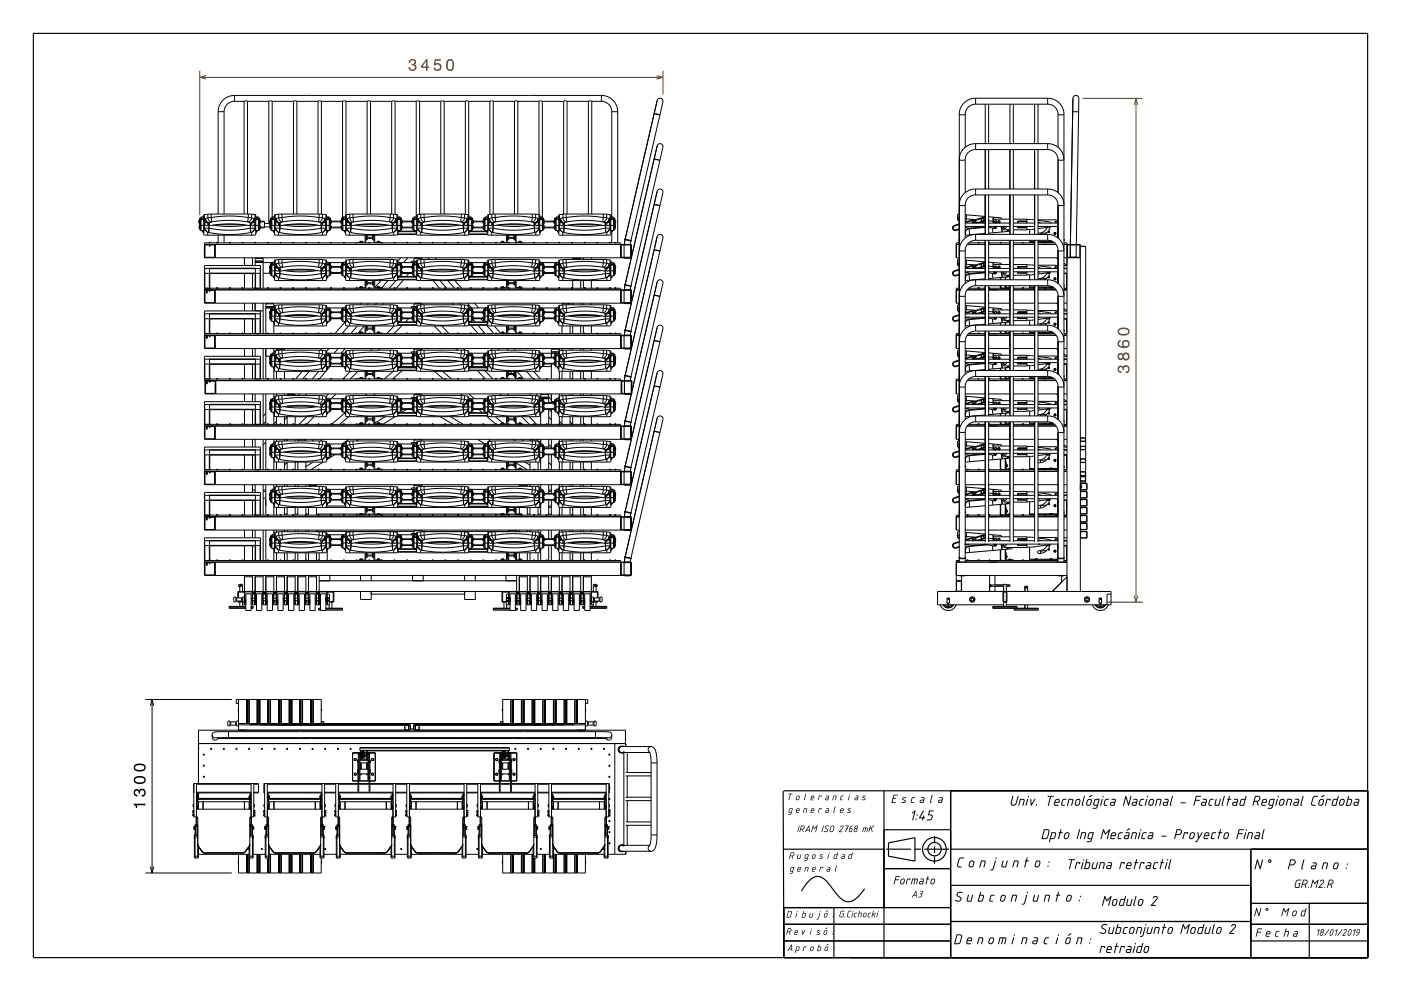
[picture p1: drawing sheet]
<svg xmlns="http://www.w3.org/2000/svg" width="420mm" height="297mm" viewBox="0 0 420 297" stroke-linecap="round" stroke-linejoin="round" font-family="sans-serif">
<g fill="none" stroke="#000" stroke-width=".35">
<path d="M10 10h400v277h-400zM234.8 237.1l.2 49.9v-15h50M234.9 237h175.1M265 237v50M285 237v50M235 254.5h30M265 248.7h20M265.7 254.5h7.4M274.1 254.5h2M274.3 258.1l-7.9-1.5v-4l7.9-1.5v7M277.1 254.5h7.4M280.2 256.7l-.1 2.1"/>
<path d="M280.2 253.7v2M280.2 250.6v2.1M285 254.5h125M375 254.5v32.5M235 277h50M250 272v15M259.2 266.4a7.1 7.1 0 0 1-4.9 3.9 5 5 0 0 1-3.8-2.8l-.7-.8a9.5 9.5 0 0 0-4-4 4 4 0 0 0-4 2.1l-1.5 2.2M265 260.3h20M285 276.2h90M285 265.3h90M375 277h35M375 270.7h35"/>
<path d="M392.5 270.7v16.3M235 282h50M375 282h35"/>
<circle cx="280.1" cy="254.5" r="3.5"/>
<circle cx="280.2" cy="254.5" r="2"/>
</g>
<path d="M59.9 21.2v43.3M198.8 21.2v7.1M324.5 29.5h18.1M331.9 180.5h10.7" fill="none" stroke="#804000" stroke-width=".3"/>
<g fill="none" stroke="#000" stroke-width=".3">
<path d="M65.4 33.5h1.8M65.4 33.5v30.6M67.2 33.5v30.6M70.3 30.4l-1.2 .2-1.1 .8-.6 .9-.2 1.2M70.3 28.6l-1.7 .3-1.7 1-1.1 1.6-.4 2M70.3 28.6v1.8M70.3 30.4h2.9M70.3 28.6h110M73.2 30.4l.4-.2 .6 .2M73.2 30.4v33.7M74.2 30.4h6.4M74.2 30.4v33.7"/>
<path d="M80.6 30.4l.4-.2 .6 .2M80.6 30.4v36.6M81.6 30.4h6.4M81.6 30.4v34.6M88 30.4l.4-.2 .6 .2M88 30.4v33.7M89 30.4v33.7M89 30.4h6.3M95.3 30.4l.5-.2 .6 .2M95.3 30.4v33.7M96.4 30.4h6.3M96.4 30.4v33.8"/>
<path d="M102.7 30.4l.4-.2 .6 .2M102.7 30.4v34.9M103.7 30.4h6.4M103.7 30.4v33.9M110.1 30.4l.4-.2 .6 .2M110.1 30.4v33.7M111.1 30.4h6.3M111.1 30.4v33.7M117.4 30.4l.5-.2 .5 .2M117.4 30.4v33.8M118.4 30.4h6.4M118.4 30.4v33.9"/>
<path d="M124.8 30.4l.4-.2 .6 .2M124.8 30.4v34.6M125.8 30.4v33.8M125.8 30.4h6.3M132.1 30.4l.5-.2 .6 .2M132.1 30.4v33.7M133.2 30.4h6.3M133.2 30.4v33.7M139.5 30.4l.4-.2 .6 .2M139.5 30.4v33.8M140.5 30.4v40l-1.2 .1M140.5 30.4h6.4"/>
<path d="M146.9 30.4l.4-.2 .6 .2M146.9 30.4v33.9M147.9 30.4v33.8M147.9 30.4h6.3M154.2 30.4l.5-.2 .5 .2M154.2 30.4v33.7M155.2 30.4v33.7M155.2 30.4h6.4M161.6 30.4l.4-.2 .6 .2M161.6 30.4v35.1M162.6 30.4h6.4M162.6 30.4v34.7"/>
<path d="M169 30.4l.4-.2 .6 .2M169 30.4v33.8M170 30.4h6.4M170 30.4v33.7M176.4 30.4l.4-.2 .6 .2M176.4 30.4v33.7M177.4 30.4v33.7M177.4 30.4h2.9M180.3 30.4l1.2 .2 1 .7 .7 1 .2 1.2M180.3 28.6l1.9 .4 1.6 1.1 1 1.6 .4 1.8M180.3 28.6v1.8M183.4 33.5h1.8"/>
<path d="M183.4 33.5v31.5M185.2 33.5v39.3M196.1 34l.9-3.9a.89 .89 0 0 1 1.1-.6 .89 .89 0 0 1 .6 1l-.9 3.9M196.1 34l-8.7 37.7M196.1 34l1.7 .4M197.8 34.4l-8.6 37.7M287.6 34.2l.9 .2 .9-.2M287.6 34.2v133M289.4 34.2v9.9M292.5 29.4l-1.9 .4-1.6 1-1 1.5-.4 1.9M292.5 31.2l-1.2 .3-1 .6-.7 1-.2 1.1M292.5 29.4v1.8"/>
<path d="M292.5 29.4h21.6M292.5 31.2h21.6M295.4 31.2v11.8M296.4 31.2v11.8M302.8 31.2v11.8M303.8 31.2v11.8M310.2 31.2v11.8M311.2 31.2v11.8M314.1 29.4l1.8 .4 1.6 1 1.1 1.6 .4 1.8M314.1 31.2l1.3 .3 .9 .6 .6 .9 .3 1.2M314.1 29.4v1.8M317.2 34.2l.9 .2 .9-.2"/>
<path d="M317.2 34.2v9.9M319 34.2v133M321.6 33.5h1.8M323.4 33.5v-4a.89 .89 0 0 0-.8-.9 .89 .89 0 0 0-.9 .9l-.8 43.8M323.4 33.5l-.7 39.8M196.1 47.6l1.7 .4M289.4 47.8v9.9M292.5 43l-1.6 .3-1.6 .9-1.1 1.3-.6 1.6a.63 .63 0 0 0 .1 .8 .63 .63 0 0 0 .8 .1l.9-.2M292.5 44.8l-1.2 .2-1 .7-.7 1-.2 1.1M292.5 56.6l-1.6 .3-1.6 .8-1.1 1.4-.6 1.6a.63 .63 0 0 0 .1 .8 .63 .63 0 0 0 .8 .1l.9-.2M292.5 58.4l-1.2 .2-1 .7-.7 1-.2 1.1M292.5 43v1.8"/>
<path d="M292.5 56.6v1.8M292.5 43h21.6M292.5 44.8h21.6M292.5 56.6h21.6M292.5 58.4h21.6M295.4 44.8v11.8M295.4 58.4v11.8M296.4 44.8v11.8M296.4 58.4v11.8M302.8 44.8v11.8M302.8 58.4v11.8M303.8 44.8v11.8"/>
<path d="M303.8 58.4v11.8M310.2 44.8v11.8M310.2 58.4v11.8M311.2 44.8v11.8M311.2 58.4v11.8M314.1 43l1.2 .2 1.2 .5 1.7 1.5 .6 1.3 .2 1.3-.9 .2-.9-.2M314.1 44.8l1.3 .3 .9 .6 .6 .9 .3 1.2M314.1 56.6l2.2 .6 1.1 .7 .8 .9 .6 1.3 .2 1.4-.9 .1-.9-.2M314.1 58.4l1.3 .3 .9 .6 .7 1.1 .2 1M314.1 43v1.8M314.1 56.6v1.8M317.2 47.8v9.9"/>
<path d="M59.6 66.8l.1 .1M59.7 66.3v.4M59.7 66.7l-.1 .1M59.7 66.1v.2M59.7 66.3h.2M59.7 66.7h.2M59.7 66.9h.2M59.7 66.1h.2M59.7 66.1l-.1 .7M59.9 66.8h.1M59.9 66.2h.1M59.9 67.3h.2"/>
<path d="M59.9 68.1h.2M59.9 65.7h.1M59.9 66.5h.2M59.9 67.7h-.2v.8h.2M59.9 66.2v.1M59.9 65.6v.4M59.9 66v.2M59.9 65.3v.3M59.9 65.3v3.6h.2M59.9 65.6h.3M59.9 66h.2M59.9 65.3h.3"/>
<path d="M60.1 66.8h.1M60.1 67h.1M60.1 66.4h.1M60.1 67.7l.2-.1h.8l.2 .1M60.1 66v2.9l.2 .2M60.1 66.3h-.2M60.2 65.4h.1M60.3 65.8l-.2 .2M60.3 65.8h.8M60.5 65l-.2 .2v3.9M60.5 65h.4M60.5 65v.8"/>
<path d="M60.7 69.1l.1 .4M60.8 69.5h.1M60.8 69.1v.4M60.9 65l.2 .2M60.9 65v.8M60.9 69.1v.7h.2M61.1 65.1h-.1M61.3 66l-.1 3-.9 .1M61.3 68.8l1 .9M61.3 67.3h.1M61.3 67h.2M61.3 64.3l-.2 .1v6l1.2 .1"/>
<path d="M61.3 65.5l-.2 .1 .2 .7 1 .5M61.3 65.5l.3 .9 .7 .4M61.3 64.3v1.2M61.3 73.3h128v4h-128v-4.5h124.8v4.5M61.3 79.6h16.8v.8h-16.8zM61.4 73.4h2.9v3.7h-2.9zM61.5 66.6v.4M61.5 67h.1M61.6 65.5l.2 .8 .8 .4M61.6 65.5l.4 .9 .8 .3M61.6 65.5h-.3M62.3 66.8v.9l-1-.6"/>
<path d="M62.3 69.7h.3M62.3 70.5h13.2M62.3 69.7v.8M62.3 65.3l-.7 .2M62.3 65.3l.4 .8 .8 .4M62.3 64.2v1.1M62.3 64.2l-1 .1M62.6 69.7l3.2 .4 3.2 .2 6.2-.6M62.6 66.7v1M62.6 66.7l-.3 .1M62.6 68.4h.1M62.6 68.4h-1.3l1 1.3"/>
<path d="M62.6 68.4v1.3M62.6 67.3l.1 1.1M62.7 68.4l5.8 .6 3.2-.1 3.3-.5M62.7 68.4l-.1 1.3M62.8 72.7h.1M62.7 72.7v.1M62.7 72.7h.3M62.7 72.7h.1M62.8 66.7h-.2M62.8 66.7v1l5.8-.6 3.2 .1 3.2 .5v-1M62.8 72.7h.2M62.8 72.7v.1"/>
<path d="M62.8 73.4v.4M62.8 73.8h.2M62.8 73.8h.1M63 73.4v.4M63 73.8h-.1M63 72.7h.1M63 72.7v.1M63.3 65.2l5.2-.5 5.9 .5M63.3 65.2l-1 .1M63.3 64.1l-1 .1M63.3 65.2l.2 1.3M63.3 64.1h11.1"/>
<path d="M63.3 64.1v1.1M63.5 66.5l5.3-.5 5.4 .5M63.5 66.5l-.7 .2M63.8 67.5l5 .4 5.1-.4M64.5 73.3v4M64.8 67.3h8.1M64.9 72.7v.1M64.9 72.7h.3M64.9 72.7h.1M65 72.7h-.1M65 72.7h.1M65 72.7h.2"/>
<path d="M65 72.7v.1M65.2 72.7h.1M65.2 72.7v.1M65.4 70.5v2.3M67.2 70.5v2.3M68.7 72.7v.1M68.7 72.7h.3M68.7 72.7h.1M68.8 72.7h-.1M68.8 72.7h.1M68.8 72.7h.2M68.8 72.7v.1"/>
<path d="M69 72.7h.1M69 72.7v.1M72.6 72.7h.1M72.5 72.7l.1 .1M72.5 72.7h.3M72.5 72.7h.1M72.6 72.7h.2M72.6 72.7v.1M72.8 72.7h.1M72.8 72.7v.1M73.3 77.3v2.3M73.3 79.5h2.4"/>
<path d="M74.2 66.5l.8 .2M74.4 65.2l1 .1M74.4 64.1l1 .1M74.4 65.2l-.2 1.3M74.4 64.1v1.1M75 66.7h.2M75 68.4l.2 1.3M75 67.3v1.1M75.1 68.4h-.1M75.1 68.4h1.4l-1 1.3M75.1 68.4l.1 1.3M75.1 67.3v1.1"/>
<path d="M75.2 69.7h.3M75.2 66.7v1M75.2 66.7l.3 .1M75.4 65.3l.8 .2M75.4 65.3l-.4 .9-.8 .3M75.4 64.2l1.1 .1M75.4 64.2v1.1M75.5 66.8v.9l1-.6M75.5 69.7v.8M75.7 77.3v2.3M76.2 65.5l-.5 .9-.7 .3M76.2 65.5l-.3 .8-.7 .4"/>
<path d="M76.2 65.5h.3M76.3 66.6v.4M76.3 67h.1M76.3 67h.2M76.3 67.3h.2M76.3 72.7v.1M76.3 72.7h.3M76.3 72.7h.1M76.4 72.7h-.1M76.4 72.7h.1M76.4 72.7h.2M76.4 72.7v.1"/>
<path d="M76.5 64.3l.2 .1v6l-1.2 .1M76.5 65.5l.2 .1-.3 .7-.9 .5M76.5 65.5l-.4 .9-.6 .4M76.5 64.3v1.2M76.5 67.7l.2-.1h.8l.2 .1M76.5 66v2.9l.2 .2h.8M76.5 68.8l-1 .9M76.5 77.5h2.4M76.5 78.7h5M76.5 78.3h2.4M76.5 77.5v2.1M76.6 72.7h.1"/>
<path d="M76.6 72.7v.1M76.7 72.7v.1M76.7 65.1h.1M76.7 65.8h.8M76.8 69.1v.7h-.1M76.9 65l-.2 .2M76.9 65v.8M76.9 65h.4M76.9 77.3l-.4 .2M77 69.5h-.2M77 69.1v.4M77.3 65l.2 .2v3.9"/>
<path d="M77.3 65v.8M77.5 65.8l.2 .2M77.5 65.4h.1M77.5 65.6h.3M77.5 65.3h.3M77.7 66v2.9l-.2 .2M77.7 67.3h.2M77.7 68.1h.2M77.7 66h.1M77.7 66.3h.1M77.7 66.8h.1M77.7 66.4h.1"/>
<path d="M77.7 66.5h.2M77.7 66.3v.7M77.8 65.6v.4M77.8 66v.3M77.8 65.3v.3M77.8 65.3v.1M77.8 65.7l.1 3.2h-.2M77.8 65.4v.8M77.8 66.2v.1M77.9 67.7h.2v.8h-.2M77.9 66.8h.1M77.9 66.2h.1"/>
<path d="M77.9 66.3h.2M77.9 66.7h.2M77.9 66.9h.2M77.9 66.1h.2M78.1 68.1h1.2M78.1 66.3v.4M78.1 66.7v.1M78.1 66.1v.2M78.1 66.1v.7M78.1 66.8v.1M78.1 66.5h1.2M78.1 66.3h1.2v2h-1.2"/>
<path d="M78.5 77.3l.4 .2M78.9 77.5v8.9M79.3 67h1.3M79.3 68h1.6M80.1 72.7v.1M80.1 72.7h.3M80.1 72.7h.1M80.2 72.7h-.1M80.2 72.7h.1M80.2 72.7h.2M80.2 72.7v.1M80.4 72.7h.1"/>
<path d="M80.4 72.7v.1M80.5 72.7l-.1 .1M80.6 67l.3 .3M80.9 79.8v2.1M80.9 66.8v.1M80.9 68.1h.1M80.9 79.9v.4M80.9 79.7v.2M80.9 66.3v.4M80.9 66.7v.1M80.9 66.1v.2M80.9 66.1v2.2"/>
<path d="M80.9 79.9h.2M80.9 79.7h.2M80.9 79.7v.1M80.9 66.3h.2M80.9 66.7h.2M80.9 66.9h.2M80.9 66.1h.2M81.1 79.8h.1M81.1 66.8h.1M81.1 66.2h.1M81.1 67.7h-.2v.8h.2M81.1 67.3h.2"/>
<path d="M81.1 68.1h.2M81.1 66.5h.2M81.1 65.7v3.2h.2M81.1 79.3v3.2h.2M81.1 65.4v.8M81.1 66.2l.1 .1M81.2 79.2v.4M81.2 79.6v.3M81.2 78.9v.3M81.2 65.6v.4M81.2 66v.3M81.2 65.3v.3"/>
<path d="M81.2 65.3h.3v.5M81.2 78.9h.3v.5M81.2 78.9v1M81.2 79.2h.3M81.2 79.6h.1M81.2 65.6h.3M81.2 66h.1M81.2 65.3l-.1 .1M81.3 80h.1M81.3 66.8h.1M81.3 67h.1M81.3 66.4h.1"/>
<path d="M81.3 67.7l.2-.1h.9l.1 .1M81.3 66v2.9l.2 .2M81.3 79.6v2.9M81.3 79.9h-.1M81.3 66.3h-.1M81.5 79h.1M81.5 65.4h.1M81.5 79.4l-.2 .2M81.5 65.8l-.2 .2M81.5 79.4h.8M81.5 65.8h.8M81.7 78.6l-.2 .2v3.9"/>
<path d="M81.7 65l-.2 .2v3.9M81.7 65v.8M81.7 78.6v.8M81.7 78.6h.4M81.7 65h.4M81.9 69.1l.1 .4M82 69.5h.1M82 69.1v.4M82.1 78.6l.2 .2M82.1 65l.2 .2M82.1 65v.8M82.1 78.6v.8"/>
<path d="M82.1 69.1v.7h.2M82.3 78.7h.1M82.3 65.1h.1M82.5 79.6v3l-1 .1M82.5 66v3l-1 .1M82.5 68.8l1 .9M82.5 67.3h.2M82.5 67h.2M82.5 77.9l-.2 .1v6l1.2 .1M82.5 79.1l-.2 .2 .3 .6 .9 .5M82.5 79.1l.3 .9 .7 .4M82.5 64.3l-.2 .1v6l1.2 .1"/>
<path d="M82.5 65.5l-.2 .2 .3 .6 .9 .5M82.5 65.5l.3 .9 .7 .4M82.5 64.3v1.2M82.5 77.9v1.2M82.7 66.6v.4M82.8 79.1l.3 .9 .7 .3M82.8 79.1l.4 .9 .8 .3M82.8 65.5l.3 .9 .7 .3M82.8 65.5l.4 .9 .8 .3M82.8 79.1h-.3M82.8 65.5h-.3M83.5 66.8v.9l-1-.6"/>
<path d="M83.5 69.7v.8M83.5 69.7h.3M83.5 70.5h13.2M83.5 78.9l-.7 .2M83.5 78.9l.4 .8 .8 .4M83.5 65.3l-.7 .2M83.5 65.3l.4 .8 .8 .4M83.5 64.2v1.1M83.5 77.8v1.1M83.5 77.8l-1 .1M83.5 64.2l-1 .1M83.8 69.7l3.2 .4 3.2 .2 6.2-.6"/>
<path d="M83.8 66.7v1M83.8 66.7l-.3 .1M83.9 68.4h.1M83.9 68.4h-1.4l1 1.3M83.9 68.4l-.1 1.3M83.9 67.3v1.1M83.9 68.4l5.9 .6 3.2-.1 3.3-.5M83.9 72.7l.1 .1M84 72.7h.1M84 72.7h.2M84 72.7h-.1M84 72.7v.1"/>
<path d="M84 66.7h-.2M84 66.7v1l5.9-.6 3.2 .1 3.1 .5v-1M84.2 72.7h.1M84.2 72.7v.1M84.3 72.7l-.1 .1M84.5 78.8l5.7-.5 5.5 .5M84.5 78.8l-1 .1M84.5 77.7l-1 .1M84.5 78.8l.2 1.3M84.5 65.2l5.2-.5 6 .5M84.5 65.2l-1 .1M84.5 64.1l-1 .1"/>
<path d="M84.5 65.2l.2 1.3M84.5 64.1v1.1M84.5 77.7v1.1M84.5 77.7h11.2M84.5 64.1h11.2M84.7 66.5l5.4-.5 5.4 .5M84.7 66.5l-.7 .2M85.1 67.5l4.9 .4 5.1-.4M86 67.3h8.2M87.7 72.7v.1M87.7 72.7h.3M87.7 72.7h.1"/>
<path d="M87.8 72.7h-.1M87.8 72.7h.1M87.8 72.8h.1M87.8 72.7h.2M87.8 72.7v.1M88 72.7h.1M88 72.7v.1M91.5 72.7v.1M91.5 72.7h.3M91.5 72.7h.1M91.6 72.7h-.1M91.6 72.7h.1"/>
<path d="M91.6 72.7h.2M91.6 72.7v.1M91.8 72.7h.1M91.8 72.7v.1M91.8 72.8h.1M95.4 72.7h.1M95.3 72.7l.1 .1M95.3 72.7h.3M95.3 72.7h.1M95.4 72.7h.2M95.4 72.7v.1M95.5 66.5l.7 .2"/>
<path d="M95.6 72.7h.1M95.6 72.7v.1M95.7 78.8l1 .1M95.7 77.7l1 .1M95.7 78.8l-.2 1.3M95.7 65.2l1 .1M95.7 64.1l1 .1M95.7 65.2l-.2 1.3M95.7 64.1v1.1M95.7 77.7v1.1M96.2 66.7h.2M96.3 68.4l.1 1.3"/>
<path d="M96.3 68.4h.1M96.3 68.4h1.4l-1 1.3M96.3 67.3v1.1M96.4 66.7v1M96.4 69.7h.3M96.4 66.7l.3 .1M96.7 78.9l.7 .2M96.7 78.9l-.4 .8-.8 .4M96.7 65.3l.7 .2M96.7 65.3l-.4 .9-.8 .3M96.7 64.2v1.1M96.7 77.8v1.1"/>
<path d="M96.7 77.8l1 .1M96.7 64.2l1 .1M96.7 66.8v.9l1-.6M96.7 69.7v.8M97.4 79.1l-.4 .9-.8 .3M97.4 79.1l-.2 .8-.8 .4M97.4 65.5l-.4 .9-.8 .3M97.4 65.5l-.2 .8-.8 .4M97.4 79.1h.3M97.4 65.5h.3M97.5 66.6v.4M97.5 67h.1"/>
<path d="M97.5 67h.2M97.6 67.3h.1M97.7 77.9l.2 .1v6l-1.2 .1M97.7 79.1l.2 .1-.2 .7-1 .5M97.7 79.1l-.3 .9-.7 .4M97.7 64.3l.2 .1v6l-1.2 .1M97.7 65.5l.2 .1-.2 .7-1 .5M97.7 65.5l-.3 .9-.7 .4M97.7 64.3v1.2M97.7 77.9v1.2M97.7 79.6v2.9l.2 .2h.8M97.7 67.7l.2-.1h.8l.2 .1"/>
<path d="M97.7 66v2.9l.2 .2h.8M97.7 68.8l-1 .9M97.9 78.7h.1M97.9 65.1h.1M97.9 79.4h.8M97.9 65.8h.8M98.1 69.1v.7h-.2M98.1 78.6l-.2 .2M98.1 65l-.2 .2M98.1 65v.8M98.1 78.6v.8M98.1 78.6h.4"/>
<path d="M98.1 65h.4M98.2 69.5h-.1M98.2 69.1v.4M98.3 69.1l-.1 .4M98.5 78.6l.2 .2v3.9M98.5 65l.2 .2v3.9M98.5 65v.8M98.5 78.6v.8M98.7 78.7h4.1M98.7 79.4l.2 .2M98.7 65.8l.2 .2M98.7 79h.1"/>
<path d="M98.7 65.4h.1M98.7 79.2h.3M98.7 78.9h.3M98.7 65.6h.3M98.7 65.3h.3M98.9 66v2.9l-.2 .2M98.9 79.6v2.9M98.9 79.6h.1M98.9 79.9h.1M98.9 80h.1M98.9 67.3h.2M98.9 68.1h.2"/>
<path d="M98.9 66h.1M98.9 66.3h.1M98.9 66.8h.1M98.9 67h.1M98.9 66.4h.1M98.9 66.5h.2M99 79.2v.4M99 79.6l.1 .2M99 78.9v.3M99 65.6v.4M99 66l.1 .2M99 65.3v.3"/>
<path d="M99 65.3l.1 3.6h-.2M99 78.9l.1 3.6h-.2M99.1 79.8l-.1 .1M99.1 66.2l-.1 .1M99.1 79.3h.1M99.1 65.7h.1M99.1 67.7h.2v.8h-.2M99.1 79.8h.1M99.1 66.8h.1M99.1 66.2h.1M99.1 79.9h3.3M99.1 79.7h.2"/>
<path d="M99.1 66.3h.2M99.1 66.7h.2M99.1 66.9h.2M99.1 66.1h.2M99.2 72.7h.1M99.1 72.7l.1 .1M99.1 72.7h.3M99.1 72.7h.1M99.2 72.7h.2M99.2 72.7v.1M99.3 68.1h2.9M99.3 68.3h2.9"/>
<path d="M99.3 79.7v.6M99.3 66.3v.4M99.3 66.7v.1M99.3 66.1v.2M99.3 66.1l.1 .7M99.3 79.7v.8M99.3 66.8v.1M99.4 66.5h2.8M99.4 66.3h2.8M99.4 66.8l-.1 .1M99.4 72.7h.1M99.4 72.7v.1"/>
<path d="M99.5 72.7v.1M102.2 66.8v.1M102.2 79.7v.6M102.2 66.3v.4M102.2 66.7v.1M102.2 66.1v.2M102.2 66.1h.2v.8h-.2M102.2 79.7h.2v.8h-.2M102.2 66.1v.7M102.2 79.7v.8M102.2 66.3h.2M102.2 66.7h.2"/>
<path d="M102.4 79.8l.1 .1M102.4 66.8h.1M102.4 66.2h.1M102.4 67.7h-.2v.8h.2M102.4 79.3h.1M102.4 67.3h.2M102.4 68.1h.2M102.4 65.7h.1M102.4 66.5h.2M102.5 66.2v.1M102.5 65.4l-.1 3.5h.2M102.5 79.2v.4"/>
<path d="M102.5 79.6v.3M102.5 78.9v.3M102.5 65.6v.4M102.5 66v.2M102.5 65.3v.3M102.5 78.9l-.1 3.6h.2M102.5 65.3h.3v.5M102.5 78.9h.3v.5M102.5 79.2h.3M102.5 79.6h.1M102.5 65.6h.3M102.5 66h.1"/>
<path d="M102.5 65.3v.1M102.6 80h.1M102.6 66.8h.1M102.6 67h.1M102.6 66.4h.1M102.6 67.7l.2-.1h.8l.2 .1M102.6 66v2.9l.2 .2M102.6 79.6v2.9M102.6 79.9h-.1M102.6 66.3h-.1M102.8 79h.1M102.8 65.4h.1"/>
<path d="M102.8 79.4l-.2 .2M102.8 65.8l-.2 .2M102.8 79.4h.8M102.8 65.8h.8M102.9 72.7v.1M102.9 72.7h.3M102.9 72.7h.1M103 72.7h-.1M103 72.7h.1M103 78.6l-.2 .2v3.9M103 65l-.2 .2v3.9M103 72.7h.2"/>
<path d="M103 65v.8M103 72.7v.1M103 78.6v.8M103 78.6h.4M103 65h.4M103.2 72.7h.1M103.2 72.7v.1M103.2 69.1l.1 .4M103.3 72.7v.1M103.3 69.5h.1M103.3 69.1v.4M103.4 78.6l.2 .2"/>
<path d="M103.4 65l.2 .2M103.4 65v.8M103.4 78.6v.8M103.4 69.1v.7h.2M103.6 78.7h.1M103.6 65.1h.1M103.8 79.6v3l-1 .1M103.8 66v3l-1 .1M103.8 68.8l1 .9M103.8 67.3h.2M103.8 67h.2M103.8 77.9l-.2 .1v6l1.2 .1"/>
<path d="M103.8 79.1l-.2 .2 .3 .6 .9 .5M103.8 79.1l.3 .9 .7 .4M103.8 64.3l-.2 .1v6l1.2 .1M103.8 65.5l-.2 .2 .3 .6 .9 .5M103.8 65.5l.3 .9 .7 .4M103.8 64.3v1.2M103.8 77.9v1.2M104 66.6v.4M104 67h.1M104.1 79.1l.3 .8 .7 .4M104.1 79.1l.4 .9 .8 .3M104.1 65.5l.3 .8 .7 .4"/>
<path d="M104.1 65.5l.4 .9 .8 .3M104.1 79.1h-.3M104.1 65.5h-.3M104.8 66.8v.9l-1-.6M104.8 69.7v.8M104.8 69.7h.3M104.8 70.5h13.2M104.8 78.9l-.7 .2M104.8 78.9l.4 .9 .8 .3M104.8 65.3l-.7 .2M104.8 65.3l.4 .9 .8 .3M104.8 64.2v1.1"/>
<path d="M104.8 77.8v1.1M104.8 77.8l-1 .1M104.8 64.2l-1 .1M105.1 69.7l3.2 .4 3.2 .2 6.2-.6M105.1 66.7v1M105.1 66.7l-.3 .1M105.2 68.4h.1M105.2 68.4h-1.4l1 1.3M105.2 68.4l-.1 1.3M105.2 67.3v1.1M105.2 68.4l5.9 .6 3.2-.1 3.3-.5M105.3 66.7h-.2"/>
<path d="M105.3 66.7v1l5.9-.6 3.2 .1 3.1 .5v-1M105.8 78.8l5.7-.5 5.5 .5M105.8 78.8l-1 .1M105.8 77.7l-1 .1M105.8 78.8l.2 1.3M105.8 65.2l5.2-.5 6 .5M105.8 65.2l-1 .1M105.8 64.1l-1 .1M105.8 65.2l.2 1.3M105.8 64.1v1.1M105.8 77.7v1.1M105.8 77.7h11.2"/>
<path d="M105.8 64.1h11.2M106 66.5l5.4-.5 5.4 .5M106 66.5l-.7 .2M106.4 67.5l4.9 .4 5.1-.4M106.7 72.7v.1M106.8 72.7h.2M106.8 72.7h-.1M106.8 72.7h.1M106.8 72.7v.1M107 72.7h.1M107 72.7v.1M107.1 72.7l-.1 .1"/>
<path d="M107.3 67.3h8.2M107.9 72.4v.4M107.9 72.4h.2M107.9 72.4h.7M107.9 72.4h.1M108 72.6h.1M108.1 72.4h.4M108.1 72.4v.2M108.5 72.4h.2M108.5 72.4v.2M108.6 72.6h.1M108.6 72.4h.1"/>
<path d="M108.7 72.4v.2M109.4 70.5v2l-1.9 .3M109.7 70.5v1.9l-.2 .4M109.9 70.5v1.4h.2v-1.4M110.1 71.1h1.6M110.1 71.4h1.6M110.5 72.7l.1 .1M110.6 72.7h.1M110.5 72.7h.3M110.5 72.7h.1M110.6 72.7h.2M110.6 72.7v.1"/>
<path d="M110.8 72.7h.1M110.8 72.7v.1M111.7 70.5v1.4h.2v-1.4M112.1 70.5v1.9l.2 .4M112.3 70.5l.1 2.1 1.9 .2M113.1 72.4v.2M113.1 72.4h.2M113.1 72.4h.7M113.1 72.4h.1M113.2 72.6h.1M113.3 72.4h.4M113.3 72.4v.2"/>
<path d="M113.7 72.4h.2M113.7 72.4v.2M113.8 72.6h.1M113.8 72.4h.1M113.9 72.4v.2M113.9 72.6v.2M114.4 72.7h.1M114.3 72.7h.3M114.4 72.7h.2M114.4 72.7v.1M114.6 72.7h.1M114.6 72.7v.1"/>
<path d="M116.8 66.5l.7 .2M117 78.8l1 .1M117 77.7l1 .1M117 78.8l-.2 1.3M117 65.2l1 .1M117 64.1l1 .1M117 65.2l-.2 1.3M117 64.1v1.1M117 77.7v1.1M117.5 66.7h.2M117.6 68.4l.1 1.3M117.6 68.4h.1"/>
<path d="M117.6 68.4h1.4l-1 1.3M117.6 67.3v1.1M117.7 66.7v1M117.7 69.7h.3M117.7 66.7l.3 .1M118 78.9l.7 .2M118 78.9l-.4 .8-.8 .4M118 65.3l.7 .2M118 65.3l-.4 .9-.8 .3M118 64.2v1.1M118 77.8v1.1M118 77.8l1 .1"/>
<path d="M118 64.2l1 .1M118 66.8v.9l1-.6M118 69.7v.8M118.1 72.7v.1M118.1 72.7h.3M118.1 72.7h.1M118.2 72.7h-.1M118.2 72.7h.1M118.2 72.7h.2M118.2 72.7v.1M118.4 72.7h.1M118.4 72.7v.1"/>
<path d="M118.7 79.1l-.4 .9-.8 .3M118.7 79.1l-.3 .9-.7 .3M118.7 65.5l-.4 .9-.8 .3M118.7 65.5l-.3 .9-.7 .3M118.7 79.1h.3M118.7 65.5h.3M118.8 66.6v.4M118.8 67h.1M118.8 67h.2M118.9 67.3h.1M119 77.9l.2 .1v6l-1.2 .1M119 79.1l.2 .1-.2 .7-1 .5"/>
<path d="M119 79.1l-.3 .8-.7 .5M119 64.3l.2 .1v6l-1.2 .1M119 65.5l.2 .1-.2 .7-1 .5M119 65.5l-.3 .8-.7 .5M119 64.3v1.2M119 77.9v1.2M119 79.6v2.9l.2 .2h.8M119 67.7l.2-.1h.9l.1 .1M119 66v2.9l.2 .2h.8M119 68.8l-1 .9M119.2 78.7h.1M119.2 65.1h.1"/>
<path d="M119.2 79.4h.8M119.2 70.1h5.7M119.2 70.3h5.7M119.2 65.8h.8M119.4 69.1v.7h-.2M119.4 78.6l-.2 .2M119.4 65l-.2 .2M119.4 65v.8M119.4 78.6v.8M119.4 78.6h.4M119.4 65h.4M119.5 69.5h-.1"/>
<path d="M119.5 69.1v.4M119.6 69.1l-.1 .4M119.6 69.3h4.9M119.6 69.4h4.9M119.8 78.6l.2 .2v3.9M119.8 65l.2 .2v3.9M119.8 65v.8M119.8 78.6v.8M120 78.7h4.1M120 79.4l.2 .2M120 65.8l.2 .2M120 79h.1"/>
<path d="M120 65.4h.1M120 79.2h.3M120 65.6h.3M120.1 77.3l-.9 1M120.2 66v2.9l-.2 .2M120.2 79.6v2.9M120.2 79.6h.1M120.2 79.9h.1M120.2 80h.1M120.2 67.3h.2M120.2 68.1h.2M120.2 66h.1"/>
<path d="M120.2 66.3h.1M120.2 66.8h.1M120.2 67h.1M120.2 66.4h.1M120.2 66.5h.2M120.3 79.2v.4M120.3 79.6v.3M120.3 78.9v.3M120.3 65.6v.4M120.3 66v.3M120.3 65.3v.3M120.3 65.3h-.3v.5"/>
<path d="M120.3 78.9h-.3v.5M120.3 78.9v1M120.3 65.3l.1 .1M120.4 65.7v3.2h-.2M120.4 79.3v3.2h-.2M120.4 65.4v.8M120.4 66.2l-.1 .1M120.4 67.7h.2v.8h-.2M120.4 79.8h.1M120.4 66.8h.1M120.4 66.2h.1M120.4 79.9h3.3"/>
<path d="M120.4 79.7h.2M120.4 66.3h.2M120.4 66.7h.2M120.4 66.9h.2M120.4 66.1h.2M120.6 68.1h2.9M120.6 68.3h2.9M120.6 79.7v.6M120.6 66.3v.4M120.6 66.7v.1M120.6 66.1v.2M120.6 66.1v.7"/>
<path d="M120.6 79.7v.8M120.6 66.8v.1M120.6 66.5h2.9M120.6 66.3h2.9M122 72.7h.1M121.9 72.7l.1 .1M121.9 72.7h.3M121.9 72.7h.1M122 72.7h.2M122 72.7v.1M122.2 72.7h.1M122.2 72.7v.1"/>
<path d="M122.3 77.3l-1.3 1.4M122.3 72.7l-.1 .1M123.5 66.8v.1M123.5 79.7v.6M123.5 66.3v.4M123.5 66.7v.1M123.5 66.1v.2M123.5 66.1v.7M123.5 79.7v.8M123.5 79.7h.2M123.5 66.3h.2M123.5 66.7h.2"/>
<path d="M123.5 66.9h.2M123.5 66.1h.2M123.7 79.8h.1M123.7 66.8h.1M123.7 66.2h.1M123.7 67.7h-.2v.8h.2M123.7 79.3h.1M123.7 67.3h.2M123.7 68.1h.2M123.7 65.7h.1M123.7 66.5h.2M123.7 79.8l.1 .1"/>
<path d="M123.7 66.2l.1 .1M123.8 79.8v.1M123.8 66.2v.1M123.8 79.2v.4M123.8 79.6v.2M123.8 78.9v.3M123.8 65.6v.4M123.8 66v.2M123.8 65.3v.3M123.8 65.3l-.1 3.6h.2M123.8 78.9l-.1 3.6h.2M123.8 79.2h.3"/>
<path d="M123.8 79.6h.1M123.8 78.9h.3M123.8 65.6h.3M123.8 66h.1M123.8 65.3h.3M123.9 80h.1M123.9 66.8h.1M123.9 67h.1M123.9 66.4h.1M123.9 67.7l.2-.1h.9l.1 .1M123.9 66v2.9l.2 .2M123.9 79.6v2.9"/>
<path d="M123.9 79.9h-.1M123.9 66.3h-.1M124.1 79h.1M124.1 65.4h.1M124.1 77.5v.8M124.1 77.5h2.4M124.1 79.4l-.2 .2M124.1 65.8l-.2 .2M124.1 79.4h.8M124.1 65.8h.8M124.3 78.6l-.2 .2v3.9M124.3 65l-.2 .2v3.9"/>
<path d="M124.3 65v.8M124.3 78.6v.8M124.3 78.6h.4M124.3 65h.4M124.5 77.3l-.4 .2M124.5 69.1l.1 .4M124.6 69.5h.1M124.6 69.1v.4M124.7 78.6l.2 .2M124.7 65l.2 .2M124.7 65v.8M124.7 78.6v.8"/>
<path d="M124.7 69.1v.7h.2M124.9 78.7h.1M124.9 65.1h.1M124.9 78.3h-1.6v.4M125.1 79.6v3l-1 .1M125.1 66v3l-1 .1M125.1 68.8l1 .9M125.1 67.3h.2M125.1 67h.2M125.1 77.9l-.2 .1v6l1.2 .1M125.1 79.1l-.2 .1 .3 .7 .9 .5M125.1 79.1l.3 .9 .7 .4"/>
<path d="M125.1 64.3l-.2 .1v6l1.2 .1M125.1 65.5l-.2 .1 .3 .7 .9 .5M125.1 65.5l.3 .9 .7 .4M125.1 64.3v1.2M125.1 77.9v1.2M125.3 66.6v.4M125.3 67h.1M125.4 79.1l.3 .8 .7 .4M125.4 79.1l.4 .9 .8 .3M125.4 65.5l.3 .8 .7 .4M125.4 65.5l.4 .9 .8 .3M125.4 79.1h-.3"/>
<path d="M125.4 65.5h-.3M125.8 72.7h.1M125.7 72.7l.1 .1M125.7 72.7h.3M125.7 72.7h.1M125.8 72.7h.2M125.8 72.7v.1M126 72.7h.1M126 72.7v.1M126.1 72.7v.1M126.1 77.3l.4 .2M126.1 66.8v.9l-1-.6"/>
<path d="M126.1 69.7v.8M126.1 69.7h.3M126.1 70.5h13.2M126.1 78.9l-.7 .2M126.1 78.9l.4 .8 .8 .4M126.1 65.3l-.7 .2M126.1 65.3l.4 .8 .8 .4M126.1 64.2v1.1M126.1 77.8v1.1M126.1 77.8l-1 .1M126.1 64.2l-1 .1M126.4 69.7l3.2 .4 3.2 .2 6.2-.6"/>
<path d="M126.4 66.7v1M126.4 66.7l-.3 .1M126.5 68.4h.1M126.5 68.4h-1.4l1 1.3M126.5 68.4l-.1 1.3M126.5 67.3v1.1M126.5 77.5v.3M126.5 68.4l5.9 .6 3.2-.1 3.3-.5M126.6 66.7h-.2M126.6 66.7v1l5.9-.6 3.2 .1 3.1 .5v-1M127.1 78.8l5.7-.5 5.5 .5M127.1 78.8l-1 .1"/>
<path d="M127.1 77.7l-1 .1M127.1 78.8l.2 1.3M127.1 65.2l5.2-.5 6 .5M127.1 65.2l-1 .1M127.1 64.1l-1 .1M127.1 65.2l.2 1.3M127.1 64.1v1.1M127.1 77.7v1.1M127.1 77.7h11.2M127.1 64.1h11.2M127.3 66.5l5.4-.5 5.4 .5M127.3 66.5l-.7 .2"/>
<path d="M127.7 67.5l4.9 .4 5.1-.4M128.3 77.3l.4 .4M128.6 67.3h8.2M129.5 72.7v.1M129.6 72.7h.3M129.6 72.7h-.1M129.6 72.7h.1M129.6 72.7h.2M129.6 72.7v.1M129.8 72.7h.1M129.8 72.7v.1M129.8 72.8h.1"/>
<path d="M129.9 72.7v.1M130.4 77.3l.5 .4M133.3 72.7v.1M133.4 72.7h.1M133.3 72.7h.3M133.3 72.7h.1M133.4 72.7h.2M133.4 72.7v.1M133.6 72.7h.1M133.6 72.7v.1M137.2 72.7h.1M137.1 72.7l.1 .1"/>
<path d="M137.1 72.7h.3M137.1 72.7h.1M137.2 72.7h.2M137.2 72.7v.1M137.4 72.7h.1M137.4 72.7v.1M138.1 66.5l.7 .2M138.3 78.8l1 .1M138.3 77.7l1 .1M138.3 78.8l-.2 1.3M138.3 65.2l1 .1M138.3 64.1l1 .1"/>
<path d="M138.3 65.2l-.2 1.3M138.3 64.1v1.1M138.3 77.7v1.1M138.8 66.7h.2M138.9 68.4l.1 1.3M138.9 67.3v1.1M138.9 68.4h.1M138.9 68.4h1.4l-1 1.3M139 66.7v1M139 69.7h.3M139 66.7l.3 .1M139.3 78.9l.7 .2"/>
<path d="M139.3 78.9l-.4 .9-.8 .3M139.3 65.3l.7 .2M139.3 65.3l-.4 .9-.8 .3M139.3 64.2v1.1M139.3 77.8v1.1M139.3 77.8l1 .1M139.3 64.2l1 .1M139.3 66.8v.9l1-.6M139.3 69.7v.8M140 79.1l-.4 .9-.8 .3M140 79.1l-.3 .9-.7 .3M140 65.5l-.4 .9-.8 .3"/>
<path d="M140 65.5l-.3 .9-.7 .3M140 79.1h.3M140 65.5h.3M140.1 66.6v.4M140.1 67h.2M140.2 67.3h.1M140.3 77.9l.2 .1v6l-1.2 .1M140.3 79.1l.2 .1-.2 .7-1 .5M140.3 79.1l-.3 .8-.7 .5M140.3 65.5l.2 .1-.2 .7-1 .5M140.3 64.3l.2 .1M140.3 65.5l-.3 .8-.7 .5"/>
<path d="M140.3 64.3v1.2M140.3 77.9v1.2M140.3 79.6v2.9l.2 .2h.8M140.3 67.7l.2-.1h.9l.1 .1M140.3 66v2.9l.2 .2h.8M140.3 68.8l-1 .9M140.5 78.7h.1M140.5 65.1h.1M140.5 79.4h.8M140.5 70.1h5.7M140.5 70.3h5.7M140.5 65.8h.8"/>
<path d="M140.7 69.1v.7h-.2M140.7 78.6l-.2 .2M140.7 65l-.2 .2M140.7 65v.8M140.7 78.6v.8M140.7 78.6h.4M140.7 65h.4M140.8 69.5h-.1M140.8 69.1v.4M140.9 69.1l-.1 .4M140.9 69.3h4.9M140.9 69.4h4.9"/>
<path d="M140.9 72.7v.1M140.9 72.7h.3M140.9 72.7h.1M141 72.7h-.1M141 72.7h.1M141 72.7h.2M141 72.7v.1M141.1 78.6l.2 .2v3.9M141.1 65l.2 .2v3.9M141.1 65v.8M141.1 78.6v.8M141.2 72.7h.1"/>
<path d="M141.2 72.7v.1M141.3 78.7h4.1M141.3 79.4l.2 .2M141.3 65.8l.2 .2M141.3 79h.1M141.3 65.4h.1M141.3 79.2h.3M141.3 65.6h.3M141.5 66v2.9l-.2 .2M141.5 79.6v2.9M141.5 79.6h.1M141.5 79.9h.1"/>
<path d="M141.5 80h.1M141.5 67.3h.2M141.5 68.1h.2M141.5 66h.1M141.5 66.3h.1M141.5 66.8h.1M141.5 67h.1M141.5 66.4h.1M141.5 66.5h.2M141.6 79.2v.4M141.6 79.6v.3M141.6 78.9v.3"/>
<path d="M141.6 65.6v.4M141.6 66v.3M141.6 65.3v.3M141.6 65.3h-.3v.5M141.6 78.9h-.3v.5M141.6 78.9v1M141.6 65.3l.1 .1M141.7 65.7v3.2h-.2M141.7 79.3v3.2h-.2M141.7 65.4v.8M141.7 66.2l-.1 .1M141.7 67.7h.2v.8h-.2"/>
<path d="M141.7 79.8h.1M141.7 66.8h.1M141.7 66.2h.1M141.7 79.9h3.3M141.7 79.7h.2M141.7 66.3h.2M141.7 66.7h.2M141.7 66.9h.2M141.7 66.1h.2M141.9 68.1h2.9M141.9 68.3h2.9M141.9 79.7v.6"/>
<path d="M141.9 66.3v.4M141.9 66.7l.1 .1M141.9 66.1v.2M141.9 66.1l.1 .7M141.9 79.7l.1 .1M142 66.8l-.1 .1M142 79.8v.6M142 66.5h2.8M142 66.3h2.8M144.7 72.7v.1M144.7 72.7h.3M144.7 72.7h.1"/>
<path d="M144.8 66.8v.1M144.8 72.7h-.1M144.8 72.7h.1M144.8 79.8v.6M144.8 79.7v.6M144.8 66.3v.4M144.8 66.7v.1M144.8 66.1v.2M144.8 66.1v.7M144.8 79.7h.2M144.8 79.7v.1M144.8 66.3h.2"/>
<path d="M144.8 66.7h.2M144.8 66.9h.2M144.8 66.1h.2M144.8 72.7h.2M144.8 72.7v.1M145 72.7h.1M145 72.7v.1M145 79.8h.1M145 66.8h.1M145 66.2h.1M145 67.7h-.2v.8h.2M145 79.3h.1"/>
<path d="M145 67.3h.2M145 68.1h.2M145 65.7h.1M145 66.5h.2M145 79.8l.1 .1M145 66.2l.1 .1M145.1 79.8v.1M145.1 66.2v.1M145.1 72.7l-.1 .1M145.1 79.2v.4M145.1 79.6v.2M145.1 78.9v.3"/>
<path d="M145.1 65.6v.4M145.1 66v.2M145.1 65.3v.3M145.1 65.3l-.1 3.6h.2M145.1 78.9l-.1 3.6h.2M145.1 79.2h.3M145.1 79.6h.1M145.1 78.9h.3M145.1 65.6h.3M145.1 66h.1M145.1 65.3h.3M145.2 80h.1"/>
<path d="M145.2 66.8h.1M145.2 67h.1M145.2 66.4h.1M145.2 67.7l.2-.1h.9l.1 .1M145.2 66v2.9l.2 .2M145.2 79.6v2.9M145.2 79.9h-.1M145.2 66.3h-.1M145.4 79h.1M145.4 65.4h.1M145.4 79.4l-.2 .2M145.4 65.8l-.2 .2"/>
<path d="M145.4 79.4h.8M145.4 65.8h.8M145.6 78.6l-.2 .2v3.9M145.6 65l-.2 .2v3.9M145.6 65v.8M145.6 78.6v.8M145.6 78.6h.4M145.6 65h.4M145.8 69.1l.1 .4M145.9 69.5h.1M145.9 69.1v.4M146 78.6l.2 .2"/>
<path d="M146 65l.2 .2M146 65v.8M146 78.6v.8M146 69.1v.7h.2M146.2 78.7h.1M146.2 65.1h.1M146.4 79.6v3l-1 .1M146.4 66v3l-1 .1M146.4 68.8l1 .9M146.4 67.3h.2M146.4 67h.2M146.4 77.9l-.2 .1v6l1.2 .1"/>
<path d="M146.4 79.1l-.2 .1 .3 .7 .9 .5M146.4 79.1l.3 .9 .7 .4M146.4 64.3l-.2 .1v6l1.2 .1M146.4 65.5l-.2 .1 .3 .7 .9 .5M146.4 65.5l.3 .9 .7 .4M146.4 64.3v1.2M146.4 77.9v1.2M146.6 66.6v.4M146.6 67h.1M146.7 79.1l.3 .8 .7 .4M146.7 79.1l.4 .9 .8 .3M146.7 65.5l.3 .8 .7 .4"/>
<path d="M146.7 65.5l.4 .9 .8 .3M146.7 79.1h-.3M146.7 65.5h-.3M147.4 66.8v.9l-1-.6M147.4 69.7v.8M147.4 69.7h.3M147.4 70.5h13.2M147.5 78.9l-.8 .2M147.5 78.9l.3 .8 .8 .4M147.5 65.3l-.8 .2M147.5 65.3l.3 .8 .8 .4M147.5 64.2v1.1"/>
<path d="M147.5 77.8v1.1M147.5 77.8l-1.1 .1M147.5 64.2l-1.1 .1M147.7 69.7l3.2 .4 3.2 .2 6.2-.6M147.7 66.7v1M147.7 66.7l-.3 .1M147.8 68.4h.1M147.8 68.4h-1.4l1 1.3M147.8 68.4l-.1 1.3M147.8 67.3v1.1M147.8 68.4l5.9 .6 3.2-.1 3.3-.5M147.9 66.7h-.2"/>
<path d="M147.9 66.7v1l5.9-.6 3.2 .1 3.1 .5v-1M148.4 78.8l5.7-.5 5.5 .5M148.4 78.8l-.9 .1M148.4 77.7l-.9 .1M148.4 78.8l.2 1.3M148.4 65.2l5.2-.5 6 .5M148.4 65.2l-.9 .1M148.4 64.1l-.9 .1M148.4 65.2l.2 1.3M148.4 64.1v1.1M148.4 77.7v1.1M148.4 77.7h11.2"/>
<path d="M148.4 64.1h11.2M148.6 72.7h.1M148.5 72.7l.1 .1M148.5 72.7h.3M148.5 72.7h.1M148.6 72.7h.2M148.6 72.7v.1M148.6 66.5l5.4-.5 5.4 .5M148.6 66.5l-.7 .2M148.8 72.7h.1M148.8 72.7v.1M148.9 72.7v.1"/>
<path d="M149 67.5l4.9 .4 5.1-.4M149.9 67.3h8.2M150.3 72.6v.2M150.3 72.4h.2M150.3 72.4v.2M150.3 72.4h.7M150.3 72.4h.1M150.4 72.6h.1M150.5 72.4h.4M150.5 72.4v.2M150.9 72.4v.2M151 72.6h.1"/>
<path d="M151 72.4h-.1M151 72.4l.1 .2M151.8 70.5v2l-1.9 .3M152.1 70.5v1.9l-.2 .4M152.3 70.5v1.4h.2v-1.4M152.3 72.7v.1M152.4 72.7h.2M152.4 72.7h-.1M152.4 72.7h.1M152.4 72.8h.1M152.4 72.7v.1M152.5 71.1h1.6"/>
<path d="M152.5 71.4h1.6M152.6 72.7h.1M152.6 72.7v.1M152.7 72.7v.1M154.1 70.5v1.4h.2v-1.4M154.5 70.5v1.9l.2 .4M154.7 70.5l.1 2.1 1.9 .2M155.5 72.4h.2M155.5 72.4v.2M155.5 72.4h.1M155.5 72.4h.7M155.6 72.6h.1"/>
<path d="M155.7 72.4h.4M155.7 72.4v.2M156.1 72.4v.4M156.2 72.7h.2M156.2 72.7h-.1M156.2 72.7h.1M156.2 72.6v.2M156.2 72.4h-.1M156.2 72.4h.1M156.3 72.4v.3M156.4 72.7h.1M156.4 72.7v.1"/>
<path d="M159.4 66.5l.7 .2M159.6 78.8l1 .1M159.6 77.7l1 .1M159.6 78.8l-.2 1.3M159.6 65.2l1 .1M159.6 64.1l1 .1M159.6 65.2l-.2 1.3M159.6 64.1v1.1M159.6 77.7v1.1M159.9 72.7l.1 .1M159.9 72.7h.3M159.9 72.7h.1"/>
<path d="M160 72.7h-.1M160 72.7h.1M160 72.7h.2M160 72.7v.1M160.1 66.7h.2M160.2 72.7h.1M160.2 72.7v.1M160.2 68.4l.1 1.3M160.2 67.3v1.1M160.2 68.4h.1M160.2 68.4h1.4l-1 1.3M160.3 66.7v1"/>
<path d="M160.3 69.7h.3M160.3 66.7l.3 .1M160.6 78.9l.7 .2M160.6 78.9l-.4 .9-.8 .3M160.6 64.2l1.2 .2v6l-1.2 .1M160.6 65.3l.7 .2M160.6 65.3l-.4 .9-.8 .3M160.6 64.2v1.1M160.6 77.8v1.1M160.6 77.8l1 .1M160.6 66.8v.9l1-.6M160.6 69.7v.8"/>
<path d="M161.3 79.1l-.4 .9-.8 .3M161.3 79.1l-.3 .9-.7 .3M161.3 65.5l-.4 .9-.8 .3M161.3 65.5l-.3 .9-.7 .3M161.3 79.1h.3M161.3 65.5h.3M161.4 66.6v.4M161.4 67h.1M161.4 67h.2M161.5 67.3h.1M161.6 77.9l.2 .1v6l-1.2 .1M161.6 79.1l.2 .1-.2 .7-1 .5"/>
<path d="M161.6 79.1l-.3 .9-.7 .4M161.6 65.5l.2 .1-.2 .7-1 .5M161.6 65.5l-.3 .9-.7 .4M161.6 77.9v1.2M161.6 79.6v2.9l.2 .2h.8M161.6 67.7l.2-.1h.9l.1 .1M161.6 66v2.9l.2 .2h.8M161.6 68.8l-1 .9M161.8 78.7h.1M161.8 65.1h.1M161.8 79.4h.8M161.8 65.8h.8"/>
<path d="M162 69.1v.7h-.2M162 78.6l-.2 .2M162 65l-.2 .2M162 65v.8M162 78.6v.8M162 78.6h.4M162 65h.4M162.1 69.5h-.1M162.1 69.1v.4M162.2 69.1l-.1 .4M162.4 78.6l.2 .2v3.9M162.4 65l.2 .2v3.9"/>
<path d="M162.4 65v.8M162.4 78.6v.8M162.6 78.7h4.1M162.6 79.4l.2 .2M162.6 65.8l.2 .2M162.6 79h.1M162.6 65.4h.1M162.6 79.2h.3M162.6 78.9h.3M162.6 65.6h.3M162.6 65.3h.3M162.8 66v2.9l-.2 .2"/>
<path d="M162.8 79.6v2.9M162.8 79.6h.1M162.8 79.9h.1M162.8 80h.1M162.8 67.3h.2M162.8 68.1h.2M162.8 66h.1M162.8 66.3h.1M162.8 66.8h.1M162.8 66.4h.1M162.8 66.3v.7M162.8 79.9v.7"/>
<path d="M162.8 66.5h.2M162.9 79.2v.4M162.9 79.6v.3M162.9 78.9v.3M162.9 65.6v.4M162.9 66v.3M162.9 65.3v.3M162.9 78.9v1M162.9 65.3l.1 .1M163 65.7v3.2h-.2M163 79.3v3.2h-.2M163 65.4v.8"/>
<path d="M163 66.2l-.1 .1M163 67.7h.2v.8h-.2M163 79.8h.1M163 66.8h.1M163 66.2h.1M163 79.9h3.3M163 79.7h.2M163 66.3h.2M163 66.7h.2M163 66.9h.2M163 66.1h.2M163.2 68.1h2.9"/>
<path d="M163.2 68.3h2.9M163.2 79.7v.6M163.2 66.3v.4M163.2 66.7l.1 .1M163.2 66.1v.2M163.2 66.1l.1 .7M163.2 79.7l.1 .1M163.3 66.8l-.1 .1M163.3 79.8v.6M163.3 66.5h2.8M163.3 66.3h2.8M163.7 72.7l.1 .1"/>
<path d="M163.7 72.7h.3M163.7 72.7h.1M163.8 72.7h-.1M163.8 72.7h.1M163.8 72.7h.2M163.8 72.7v.1M164 72.7h.1M164 72.7v.1M166.1 66.8v.1M166.1 79.8v.6M166.1 79.7v.6M166.1 66.3v.4"/>
<path d="M166.1 66.7v.1M166.1 66.1v.2M166.1 66.1v.7M166.1 79.7h.2M166.1 79.7v.1M166.1 66.3h.2M166.1 66.7h.2M166.1 66.9h.2M166.1 66.1h.2M166.3 79.8h.1M166.3 66.8h.1M166.3 66.2h.1"/>
<path d="M166.3 67.7h-.2v.8h.2M166.3 67.3h.2M166.3 68.1h.2M166.3 66.5h.2M166.3 65.7v3.2h.2M166.3 79.3v3.2h.2M166.3 65.4v.8M166.3 66.2l.1 .1M166.4 79.2v.4M166.4 79.6v.3M166.4 78.9v.3M166.4 65.6v.4"/>
<path d="M166.4 66v.3M166.4 65.3v.3M166.4 78.9v1M166.4 79.2h.3M166.4 79.6h.1M166.4 78.9h.3M166.4 65.6h.3M166.4 66h.1M166.4 65.3h.3M166.4 65.3l-.1 .1M166.5 66.3v.7M166.5 79.9v.7"/>
<path d="M166.5 80h.1M166.5 66.8h.1M166.5 66.4h.1M166.5 67.7l.2-.1h.9l.1 .1M166.5 66v2.9l.2 .2M166.5 79.6v2.9M166.5 79.9h-.1M166.5 66.3h-.1M166.7 79h.1M166.7 65.4h.1M166.7 79.4l-.2 .2M166.7 65.8l-.2 .2"/>
<path d="M166.7 79.4h.8M166.7 65.8h.8M166.9 78.6l-.2 .2v3.9M166.9 65l-.2 .2v3.9M166.9 65v.8M166.9 78.6v.8M166.9 78.6h.4M166.9 65h.4M167.1 69.1l.1 .4M167.2 69.5h.1M167.2 69.1v.4M167.3 78.6l.2 .2"/>
<path d="M167.3 65l.2 .2M167.3 65v.8M167.3 78.6v.8M167.3 69.1v.7h.2M167.5 78.7h.1M167.5 65.1h.1M167.5 72.7v.1M167.5 72.7h.3M167.5 72.7h.1M167.6 72.7h-.1M167.6 72.7h.1M167.6 72.7h.2"/>
<path d="M167.6 72.7v.1M167.7 79.6v3l-1 .1M167.7 66v3l-1 .1M167.7 68.8l1 .9M167.7 67.3h.2M167.7 67h.2M167.7 77.9l-.2 .1v6l1.2 .1M167.7 79.1l-.2 .1 .3 .7 .9 .5M167.7 79.1l.3 .9 .7 .4M167.7 64.3l-.2 .1v6l1.2 .1M167.7 65.5l-.2 .1 .3 .7 .9 .5M167.7 65.5l.3 .9 .7 .4"/>
<path d="M167.7 64.3v1.2M167.7 77.9v1.2M167.8 72.7h.1M167.8 72.7v.1M167.9 72.7v.1M167.9 66.6v.4M167.9 67h.1M168 79.1l.3 .8 .7 .4M168 79.1l.4 .9 .8 .3M168 65.5l.3 .8 .7 .4M168 65.5l.4 .9 .8 .3M168 79.1h-.3"/>
<path d="M168 65.5h-.3M168.7 66.8v.9l-1-.6M168.7 69.7v.8M168.7 69.7h.3M168.7 70.5h13.2M168.8 78.9l-.8 .2M168.8 78.9l.3 .8 .8 .4M168.8 65.3l-.8 .2M168.8 65.3l.3 .8 .8 .4M168.8 64.2v1.1M168.8 77.8v1.1M168.8 77.8l-1.1 .1"/>
<path d="M168.8 64.2l-1.1 .1M169 69.7l3.2 .4 3.2 .2 6.2-.6M169 66.7v1M169 66.7l-.3 .1M169.1 68.4h.1M169.1 68.4h-1.4l1 1.3M169.1 68.4l-.1 1.3M169.1 67.3v1.1M169.1 68.4l5.9 .6 3.2-.1 3.3-.5M169.2 66.7h-.2M169.2 66.7v1l5.9-.6 3.2 .1 3.1 .5v-1M169.7 78.8l5.7-.5 5.5 .5"/>
<path d="M169.7 78.8l-.9 .1M169.7 77.7l-.9 .1M169.7 78.8l.2 1.3M169.7 65.2l5.2-.5 6 .5M169.7 65.2l-.9 .1M169.7 64.1l-.9 .1M169.7 65.2l.2 1.3M169.7 64.1v1.1M169.7 77.7v1.1M169.7 77.7h11.2M169.7 64.1h11.2M169.9 66.5l5.4-.5 5.4 .5"/>
<path d="M169.9 66.5l-.7 .2M170.3 67.5l4.9 .4 5.1-.4M171.2 67.3h8.2M171.3 72.7v.1M171.3 72.7h.3M171.3 72.7h.1M171.4 72.7h-.1M171.4 72.7h.1M171.4 72.7h.2M171.4 72.7v.1M171.6 72.7h.1M171.6 72.7v.1"/>
<path d="M171.7 72.7l-.1 .1M171.7 77.5v.2M171.7 77.5h2.4M172.1 77.3l-.4 .2M173.7 77.3l.4 .2M174.1 77.5v.2M174.9 77.3v.4M175.1 72.7l.1 .1M175.2 72.7h.2M175.2 72.7h-.1M175.2 72.7h.1M175.2 72.7v.1"/>
<path d="M175.4 72.7h.1M175.4 72.7v.1M175.5 72.7v.1M177.3 77.3v.4M178.9 72.7v.1M179 72.7h.2M179 72.7h-.1M179 72.7h.1M179 72.7v.1M179.2 72.7h.1M179.2 72.7v.1M180.7 66.5l.7 .2"/>
<path d="M180.9 78.8l1 .1M180.9 77.7l1 .1M180.9 78.8l-.2 1.3M180.9 65.2l1 .1M180.9 64.1l1 .1M180.9 65.2l-.2 1.3M180.9 64.1v1.1M180.9 77.7v1.1M181.4 66.7h.2M181.5 68.4l.1 1.3M181.5 68.4h.1M181.5 68.4h1.4l-1 1.3"/>
<path d="M181.5 67.3v1.1M181.6 66.7v1M181.6 69.7h.3M181.6 66.7l.3 .1M181.9 78.9l.7 .2M181.9 78.9l-.4 .9-.8 .3M181.9 65.3l.7 .2M181.9 65.3l-.4 .9-.8 .3M181.9 64.2v1.1M181.9 77.8v1.1M181.9 77.8l1 .1M181.9 64.2l1 .1"/>
<path d="M181.9 66.8v.9l1-.6M181.9 69.7v.8M182.6 79.1l-.4 .9-.8 .3M182.6 79.1l-.2 .8-.8 .4M182.6 65.5l-.4 .9-.8 .3M182.6 65.5l-.2 .8-.8 .4M182.6 79.1h.3M182.6 65.5h.3M182.7 66.6v.4M182.7 67h.1M182.7 67h.2M182.7 72.7v.1"/>
<path d="M182.7 67.3h.2M182.7 72.7h.3M182.7 72.7h.1M182.8 72.7h-.1M182.8 72.7h.1M182.8 72.7h.2M182.8 72.7v.1M182.9 77.9l.2 .1v6l-1.2 .1M182.9 79.1l.2 .1-.2 .7-1 .5M182.9 79.1l-.3 .9-.7 .4M182.9 64.3l.2 .1v6l-1.2 .1M182.9 65.5l.2 .1-.2 .7-1 .5"/>
<path d="M182.9 65.5l-.3 .9-.7 .4M182.9 64.3v1.2M182.9 77.9v1.2M182.9 79.6v2.9l.2 .2h.8M182.9 67.7l.2-.1h.9l.1 .1M182.9 66v2.9l.2 .2h.8M182.9 68.8l-1 .9M183 72.7h.1M183 72.7v.1M183.1 78.7h.1M183.1 65.1h.1M183.1 79.4h.8"/>
<path d="M183.1 65.8h.8M183.3 69.1v.7h-.2M183.3 78.6l-.2 .2M183.3 65l-.2 .2M183.3 65v.8M183.3 78.6v.8M183.3 78.6h.4M183.3 65h.4M183.4 69.1v3.7M183.5 69.1v.4h-.2M183.7 78.6l.2 .2v3.9M183.7 65l.2 .2v3.9"/>
<path d="M183.7 65v.8M183.7 78.6v.8M183.9 79.4l.2 .2M183.9 65.8l.2 .2M183.9 79h.1M183.9 65.4h.1M183.9 79.2h.3M183.9 78.9h.3M183.9 65.6h.3M183.9 65.3h.3M184.1 66v2.9l-.2 .2M184.1 79.6v2.9"/>
<path d="M184.1 79.6h.1M184.1 79.9h.1M184.1 80h.1M184.1 67.3h.2M184.1 68.1h.2M184.1 66h.1M184.1 66.3h.1M184.1 66.8h.1M184.1 67h.1M184.1 66.4h.1M184.1 66.5h.2M184.2 79.2v.4"/>
<path d="M184.2 79.6l.1 .2M184.2 78.9v.3M184.2 65.6v.4M184.2 66l.1 .2M184.2 65.3v.3M184.2 65.3l.1 3.6h-.2M184.2 78.9l.1 3.6h-.2M184.3 79.8l-.1 .1M184.3 66.2l-.1 .1M184.3 79.3h.1M184.3 65.7h.1M184.3 79.8h.1"/>
<path d="M184.3 66.8h.1M184.3 66.2h.1M184.3 67.7h.2M184.3 79.9h.2M184.3 79.7h.2M184.3 66.3h.2M184.3 66.7h.2M184.3 66.9h.2M184.3 66.1h.2M184.3 72.7v.1M184.3 72.7h.3M184.3 72.7h.1"/>
<path d="M184.4 72.7h-.1M184.4 72.7h.1M184.4 72.8h.1M184.4 72.7h.2M184.4 72.7v.1M184.5 79.9v.4M184.5 79.7v.2M184.5 66.3v.4M184.5 66.7l.1 .1M184.5 66.1v.2M184.5 66.1v2.4h-.2M184.5 79.7l.1 .1"/>
<path d="M184.6 66.8l-.1 .1M184.6 79.8l-.1 2.3h-.2M184.6 72.7h.1M184.6 72.7v.1M184.7 72.7v.1M186.2 73.4h2.9v3.7h-2.9zM187.1 73.4v3.7M187.2 77.3h1.8M187.3 71.7v.1l1.9 .5v-.2M187.3 71.7h-.1M187.3 71.7l1.9 .4M187.4 71.8l-.2 1.5"/>
<path d="M189.1 72.2l-.1 1.1M189.3 77.3l-1.9 8M189.3 77.2l7.7-33.5a.89 .89 0 0 1 1.1-.6 .89 .89 0 0 1 .6 1l-9.5 41.6M196.1 74.8l.9-3.9a.89 .89 0 0 1 1.1-.6 .89 .89 0 0 1 .6 1l-9.5 41.6M196.1 61.2l1.7 .4M196.1 74.8l-6.8 29.6M196.1 74.8l1.7 .4M197.8 61.6l.9-3.9a.89 .89 0 0 0-.6-1 .89 .89 0 0 0-1.1 .6l-7.7 33.5M197.8 61.6l-8.6 37.7M286.1 67.6a.8 .8 0 0 0-.5 1 .8 .8 0 0 0 1 .5M286.1 67.6l.1 .1M286.2 67.7a.6 .6 0 0 0-.4 .8 .6 .6 0 0 0 .7 .4"/>
<path d="M286.5 68.9l.1 .2M286.7 73.3h.9M287 78.8l.2 .7 .4 .4M287 78.8l.3 .9M287 65.2l.2 .7 .4 .4M287 65.2l.3 .9M287 78.8l.5 .1M287 65.2l.5 .1M287.5 78.9l.1 .8M287.5 65.3l.1 .8M287.5 78.9h.1M287.5 65.3h.1"/>
<path d="M287.6 71.9v.1M287.6 71.8l-.2 .2 .2 .1M287.6 72h.1M287.6 72.8h-.9v4.5h.9M287.6 78.4l-.1 .5M287.6 77.8l-.5-.1-.1 1.1M287.6 68.6l-1.1 .3M287.6 67.3l-1.4 .4M287.6 67.1l-1.5 .5M287.6 68.8l-1 .3M287.6 64.8l-.1 .5M287.6 64.2l-.5-.1-.1 1.1"/>
<path d="M289.4 77.3h6M289.4 66.9h6M289.4 79.1l.3 .1M289.4 77.9l.4 .1M289.4 67.9h6h-.3M289.4 65.5l.3 .1M289.4 64.3l.4 .1M289.4 61.4v9.9M289.4 75v9.9M289.4 69.6v.1M289.4 69.7l.1 .8 1.2-.1M289.7 79.2l-.1 .9"/>
<path d="M289.7 79.2l2.3 .2M289.7 65.6l-.1 .9M289.7 65.6l2.3 .2M289.8 78l-.1 1.2M289.8 78l5.6 .5M289.8 64.4l-.1 1.2M289.8 64.4l5.6 .5M289.9 67.9l-.5 .1M290 73.3h5.4M290.4 72.8h5M290.5 68.4a1.2 1.2 0 0 0-1.1 1.3M290.5 68.4v.2"/>
<path d="M290.5 68.6l-.8 .3-.3 .8M290.5 68.6l.2 1.8M290.6 67.9l-1.2 .3M291.6 66.9l-.1-.5 .4-.1 .3 .2-.1 .4M291.7 66.6h.3l-.3 .2zM291.7 66.6h.2zM291.8 79.4a.6 .6 0 0 1 .8 .3 .6 .6 0 0 1-.2 .8l-.1-.2M291.8 65.8a.6 .6 0 0 1 .8 .3 .6 .6 0 0 1-.2 .8l-.1-.2M291.8 79.4l-2.4 .8M291.8 79.4l.1 .2M291.8 65.8l-2.4 .8M291.8 65.8l.1 .2"/>
<path d="M291.9 79.6l.5 .3-.1 .4M291.9 66l.5 .3-.1 .4M291.9 79.6l-2.5 .8M291.9 66l-2.5 .8M292.2 79.4h.3M292.2 65.8h.3M292.3 66.7l-.2 .1M292.5 70.2l-1.6 .3-1.6 .8-1.1 1.4-.6 1.6a.63 .63 0 0 0 .1 .8 .63 .63 0 0 0 .8 .1l.9-.2M292.5 72l-1.2 .2-1 .6-.7 1.1-.2 1.1M292.5 70.2v1.8M292.5 70.2h21.6M292.5 72h21.6"/>
<path d="M293.2 72.7h.1M293.2 72.7h.3M293.2 72.7v.1M293.3 72.7v.1M293.4 72.7h-.1M293.4 72.7h.1M293.5 72.7h.1M293.5 72.7l-.1 .1M294 66.6l1.2 .3M294.1 65.6l.5-.3 .4 .3v.4l-.4 .3-.2-.1-.3-.2zM294.1 79.2l.5-.3 .4 .3v.4l-.4 .3-.5-.3zM294.3 79.1l-1.8 .5"/>
<path d="M294.3 65.5l-1.8 .5M294.5 79.8l-2 .7M294.5 66.2l-2 .7M295.2 78.8v-.2l-2.9 .9M295.2 78.8l.2 .5M295.2 78.8l-.6 .2M295.2 65.2v-.2l-2.9 .9M295.2 65.2l.2 .5M295.2 65.2l-.6 .2M295.4 79.8l-2.2 .7M295.4 79.6l-.6 .1M295.4 66.2l-2.2 .7"/>
<path d="M295.4 66l-.6 .1M295.4 68l-4.9 .4M295.4 68.2l-4.9 .4M295.4 70l-4.7 .4M295.4 72v11.8M296.4 77.3h6.4M296.4 73.3h6.4M296.4 79.8l1.5 .1M296.4 66.2l1.5 .1M296.4 66.9h6.4M296.4 72.8h6.4M296.4 78.6l3.8 .3v.4"/>
<path d="M296.4 65l3.8 .3v.4M296.4 72v11.8M296.4 67.9h6.4M296.5 72.7h.1M296.5 72.7h.3M296.5 72.7v.1M296.6 72.7h.2M296.6 72.7v.1M296.7 72.8h.1M296.8 72.7v.1M297.5 68.4l.1 1.4M297.7 66.5h.2"/>
<path d="M297.7 65.1v1.4M297.7 78.7v1.4M297.7 66.5h.1M297.7 66.5l.2 .4M297.9 66.5h.1M297.9 66.5l.1 .4M297.9 79.3h4.9M297.9 65.7h4.9M297.9 65.1v1.4M297.9 78.7v1.4M298 67.9l.1 .4h.2l.2-.4v.3l-.4 .1zM298.1 67.9v.2"/>
<path d="M298.1 68.1h.1M298.1 68.1l.2 .1M298.1 67.9h.1M298.2 66.3l.3-.2 .3 .2v.4l-.3 .2-.3-.2zM298.2 79.9l.3-.2 .3 .2v.4l-.3 .2-.3-.2zM298.2 67.9h-.1M298.3 68.2h.1M298.3 68h.1M298.3 67.9h.1M298.4 68.1l-.1 .1M298.4 67.9h.1M298.4 67.9v.2"/>
<path d="M298.4 68.1h.1M298.7 67.9l-.3 .6-2-.4M299.2 66.3l.3-.2 .3 .2v.4l-.3 .2-.3-.2zM299.2 79.9l.3-.2 .3 .2v.4l-.3 .2-.3-.2zM299.8 72.7h.2M299.8 72.7h.1M299.8 72.7h.3M299.8 72.7v.1M299.8 72.8h.1M300 72.7h.1M300 72.7v.1M300.1 72.7h.1"/>
<path d="M300.1 72.7v.1M300.2 68.2l.2 1.3M300.2 67.9v.3M300.3 68.2l.2 1.3M300.3 68.2h-.1M300.3 67.9v.3M300.4 69.5l-4 .4M300.4 67.9l.2 .6 .4 .3 1.8 .1M301.6 67.9l-.2 .6-.4-.2-.1-.4 .1 .4 .3 .2M302 69l-.4 .4M302 68.9v.1M302 69v.4"/>
<path d="M302.1 68.9l.1 .5M302.2 68.9l-.2 .1M302.2 68.9l.1 .5M302.3 68.9h.1M302.3 68.9h-.1M302.3 69.4l-1.9 .1M302.4 68.9h-.1M302.8 69.3l-.5 .1M302.8 72v11.8M303.8 77.3h6.4M303.8 73.3h6.4M303.8 79.3h4.1v.6h-2.8v.6"/>
<path d="M303.8 65.7h4.1v.6h-2.8v.6M303.8 66.9h6.4M303.8 72.8h6.4M303.8 72v11.8M303.8 67.9h6.4M305.1 68.1l.2 .2M305.1 67.9v.4h2.8v.6h-4.1M305.2 66.9l.1-.5h2.4v.5M305.2 67.9l.1 .3h2.4v-.3M305.3 79.9l-.2 .2M305.3 66.3l-.2 .2M306.5 72.7h.1"/>
<path d="M306.5 72.7h.2M306.5 72.7v.1M306.6 72.7h.1M306.6 72.7v.1M306.7 72.8h.1M306.7 72.7h.1M306.7 72.7v.1M307.7 79.9l.2 .6M307.7 66.3l.2 .6M307.9 67.9l-.2 .4M307.9 79.4l2.3 .1M307.9 65.8l2.3 .1h-.2"/>
<path d="M308.7 72.6h1.5M308.7 72.4h1.5M308.7 68.8v1.4M308.7 72v.8M309.1 72.6v.2M309.8 72.7h.1M309.8 72.7h.3M309.8 72.7v.1M309.8 72.8h.1M309.9 72.7h.2M309.9 72.7v.1M310 79.5h.2"/>
<path d="M310.1 72.7h.1M310.1 72.7l-.1 .1M310.2 68.7l-2.3 .1M310.2 72v11.8M311.2 79.5h5.1l.6 .3 .2 .7M311.2 79.6l3.4 .5 .5 .4M311.2 66.7l.7 .2M311.2 65.9h5.1l.6 .3 .2 .7M311.2 66l3.4 .5 .5 .4M311.2 77.3h6M311.2 73.3h5.4M311.2 72.6h4.8"/>
<path d="M311.2 72.4h3.5M311.2 66.9h6M311.2 72.8h4.9M311.2 72v11.8M311.7 67.9h-.5h6M313.1 72.7h.1M313.1 72.7h.3M313.1 72.7v.1M313.2 72.7h.2M313.2 72.7v.1M313.4 72.7h.1M313.4 72.7v.1"/>
<path d="M313.8 69.7l-1.9 .3v.2M313.9 68.2l-1 1.2-1.7 .6M314.1 70.2l2.2 .6 1.1 .7 .8 .9 .6 1.3 .2 1.3-.9 .2-.9-.2M314.1 72l1.1 .2 1.1 .7 .6 .9 .3 1.2M314.1 70.2v1.8M314.4 69.4l.2-.1v.3zM314.7 72.4l.1 .2M314.8 72.3h.1M314.8 72.3l-.1 .1M314.8 72.3v.1M314.8 72.3h.6M314.8 72.4h.3"/>
<path d="M314.8 68l-.5 1.2-1.1 1M315 67.9l-3.8 .6M315.1 72.4h.3M315.1 72.4v.2M315.4 72.3v.1M315.4 72.3h.1M315.4 72.4h.2M315.4 72.4v.2M316.3 66.4l.2-.1 .1 .3zM316.7 79.6h.5M316.7 77.3l.5 .3M317.1 69.7v.3"/>
<path d="M317.1 68.5v.1M317.1 68.4v.1M317.1 68.5h.1M317.1 68.5l.1 .1M317.1 67.9v3.4M317.1 69.3h.1M317.1 68.4h.1M317.1 68.6v.1M317.1 68.6h.1M317.2 68.7h-.1M317.2 68.7l-.1 .1M317.2 68.7h.1"/>
<path d="M317.2 68.8h-.1M317.2 70.4h-.1M317.2 69.3h-.1M317.2 69.2l-.1 .1M317.2 69.1l-.1 .1M317.2 69.1h-.1M317.2 69.1h.1M317.2 69h-.1M317.2 68.9h-.1M317.2 61.4v9.9M317.2 75v9.9M319 71.8l.1 .2-.1 .1"/>
<path d="M319 77.3h4.9M319 73.3h4.9v104M319 79.6h.9M319 72.8h.9v104.5M319 78.9l.9 .6M319 72h.1M319 71.9v.1M320 73.4h3.7v3.7h-3.7zM320.9 73.4l-.1 3.7h1.8M322.6 77.1h.1M322.7 73.4l-.1 3.7M323.9 73.8h1.6v70.9h-1.6"/>
<path d="M61.3 86.4h124.8v4.5M61.3 100h124.8v4.5M61.4 94.1l1.4-.1v1.5h-1.4zM61.4 95.5h.1M61.4 82l-.1 8.9h128v-4h-128M61.4 95.6l-.1 8.9h128v-4h-128M61.4 82v4.4M61.4 95.6v4.4M61.4 87h2.9v3.7h-2.9zM61.9 87v.8M61.9 87.8h.3M62.2 87v.8"/>
<path d="M62.8 99.9h.1M62.8 86.3h.1M62.7 86.4h.3M62.7 99.9h.3M62.7 86.3h.3M62.7 86.3h.1M62.8 82v4.4M62.8 95.6v4.4M62.8 95.6h13.8M62.8 82h13.8M62.8 99.9h.2M62.8 86.3h.2"/>
<path d="M62.8 86.3v.1M62.8 87v.4M62.8 99.9v.1M62.8 87.4h.2M62.8 87.4h.1M62.9 95.5l-.1 .1M62.9 94.1l-.1-.1h13.8l-.1 .1M62.9 81.9l-.1 .1M62.9 80.5l-.1-.1v1.5h-1.4v-1.5l-.1 .1 .1 1.5M62.9 95.5h13.6M62.9 80.4v.1M62.9 81.9v4.4"/>
<path d="M62.9 94v.1M62.9 95.5v4.4M62.9 94.1h13.6M62.9 81.9h13.6M62.9 80.5h13.6M63 87v.4M63 87.4h-.1M63 99.9h.1M63 86.3h.1M63 86.3v.1M63 99.9v.1M64.5 86.9v4"/>
<path d="M64.9 86.3h.3M64.9 99.9v.1M64.9 99.9h.3M64.9 99.9h.1M64.9 86.3h.1M65 99.9h-.1M65 99.9h.1M65 86.3h-.1M65 86.3h.1M65 99.9h.2M65 86.3h.2M65 86.3v.1"/>
<path d="M65 99.9v.1M65.2 99.9h.1M65.2 86.3h.1M65.2 86.3v.1M65.2 99.9v.1M68.7 99.9h.1M68.7 86.3l.3 .1M68.7 99.9v.1M68.7 99.9h.3M68.7 86.3h.3M68.7 86.3h.1M68.8 86.3h-.1"/>
<path d="M68.8 86.3h.1M68.8 99.9h.2M68.8 86.3h.2M68.8 86.3v.1M68.8 99.9v.1M69 99.9h.1M69 86.3h.1M69 86.3v.1M69 99.9v.1M72.6 86.3h.1M72.5 86.3l.1 .1M72.5 99.9l.1 .1"/>
<path d="M72.5 99.9h.3M72.5 99.9h.1M72.5 86.3h.3M72.5 86.3h.1M72.6 99.9h-.1M72.6 99.9h.1M72.6 99.9h.2M72.6 86.3h.2M72.6 86.3v.1M72.6 99.9v.1M72.8 99.9h.1M72.8 86.3h.1"/>
<path d="M72.8 86.3v.1M72.8 99.9v.1M72.8 86.3l-.3 .1M73.3 82v4.4M73.3 90.9v2.3M73.3 95.6v4.4M75.7 82v4.4M75.7 90.9v2.3M75.7 95.6v4.4M76.3 86.3h.4M76.3 99.9v.1M76.3 99.9h.4"/>
<path d="M76.3 99.9h.1M76.3 86.3h.3M76.3 86.3h.1M76.4 99.9h-.1M76.4 99.9h.1M76.4 86.3h-.1M76.4 86.3h.1M76.4 99.9h.3M76.4 86.3h.2M76.4 86.3v.1M76.4 99.9v.1M76.5 95.5l.1 .1"/>
<path d="M76.5 81.9l.1 .1M76.5 80.5l.1-.1zM76.5 80.4v5.9M76.5 90.9v2.3M76.5 94v5.9M76.6 81.9h1.4v-1.5v1.6M76.6 94.1h1.4v1.4h-1.4M76.6 86.3h.1M76.6 82v4.4M76.6 95.6v4.4M76.7 99.9v.1M78 82l.1 4.4"/>
<path d="M78 95.6l.1 4.4M78 82v4.4M78 95.6v4.4M78.1 93.2l-.1 2.4M78.9 93.1l-17.6 .1 .1 2.4M78.9 81.9h2M78.9 90.9v9.1M79.7 91.1h2.4M79.7 91.9h2.4M79.7 92.3h1.9M79.7 91.1v8.9M80.1 90.9l-.4 .2"/>
<path d="M80.1 99.9h.1M80.1 86.3l.4 .1M80.1 99.9v.1M80.1 99.9h.4M80.1 86.3h.3M80.1 86.3h.1M80.2 86.3h-.1M80.2 86.3h.1M80.2 99.9h.2M80.2 86.3h.2M80.2 86.3v.1M80.2 99.9v.1"/>
<path d="M80.4 99.9h.1M80.4 86.3h.1M80.4 86.3v.1M80.4 99.9v.1M80.5 86.3l-.1 .1M80.5 99.9l-.1 .1M80.9 94v.1M80.9 80.4v.1M80.9 95.3h.1M80.9 81.7h.1M80.9 93.5v.4M80.9 93.9v.1"/>
<path d="M80.9 93.3v.2M80.9 80.3v.2M80.9 93.3v2.2M80.9 93.5h.2M80.9 93.9h.2M80.9 94.1h.2M80.9 93.3h.2M80.9 80.3h.2M80.9 80.5h.2M81.1 94h.1M81.1 93.4h.1M81.1 80.4h.1"/>
<path d="M81.1 81.3h-.2v.8h.2M81.1 94.9h-.2v.8h.2M81.1 94.5h.2M81.1 95.3h.2M81.1 93.7h.2M81.1 81.7h.2M81.1 80.1h.2M81.1 80.9h.2M81.1 92.9v3.2h.2M81.1 93.4l.1 .1M81.2 92.8v.4M81.2 93.2v.3"/>
<path d="M81.2 92.5v.3M81.2 92.5h.3v.5M81.2 92.5l-.1 .9M81.2 92.8h.3M81.2 93.2h.1M81.3 94h.1M81.3 94.2h.1M81.3 93.6h.1M81.3 80.4h.1M81.3 80.6h.1M81.3 94.9l.2-.1h.8l.2 .1M81.3 96.1l.2 .2"/>
<path d="M81.3 81.3l.2-.1h.9l.1 .1M81.3 82.5l.2 .2M81.3 93.2v2.9M81.3 93.5h-.1M81.5 92.6h.1M81.5 93l-.2 .2M81.5 93h.8M81.7 90.9l.4 .2M81.7 92.2l-.2 .2v3.9M81.7 92.2v.8M81.7 92.2h.4M81.9 82.7l.1 .4"/>
<path d="M81.9 96.3l.1 .4M82 96.7h.1M82 83.1h.1M82 82.7v.4M82 96.3v.4M82.1 91.1v1.1M82.1 96.7v3.3M82.1 92.2l.2 .2M82.1 92.2v.8M82.1 82.7v.7h.2M82.1 96.3v.7h.2M82.3 92.3h.1"/>
<path d="M82.5 93.2v3l-1 .1M82.5 96l1 .9M82.5 82.4l1 .9M82.5 94.5h.2M82.5 94.2h.2M82.5 80.9h.2M82.5 80.6h.2M82.5 91.5l-.2 .1v6l1.2 .1M82.5 92.7l-.2 .2 .3 .6 .9 .5M82.5 92.7l.3 .9 .7 .4M82.5 91.5v1.2M82.7 80.2v.4"/>
<path d="M82.7 93.8v.4M82.8 92.7l.3 .9 .7 .3M82.8 92.7l.4 .9 .8 .3M82.8 92.7h-.3M83.5 94v.9l-1-.5M83.5 80.4v.9l-1-.5M83.5 83.3v.8M83.5 96.9v.8M83.5 96.9h.3M83.5 97.7h13.2M83.5 83.3h.3M83.5 84.1h13.2"/>
<path d="M83.5 92.5l-.7 .2M83.5 92.5l.4 .8 .8 .4M83.5 91.4v1.1M83.5 91.4l-1 .1M83.8 96.9l3.2 .4 3.2 .2 6.2-.6M83.8 83.3l3.2 .4 3.2 .2 6.2-.6M83.8 80.3v1M83.8 93.9v1M83.8 93.9l-.3 .1M83.8 80.3l-.3 .1M83.9 95.6h.1M83.9 95.6h-1.4l1 1.3"/>
<path d="M83.9 95.6l-.1 1.3M83.9 82h.1M83.9 82h-1.4l1 1.3M83.9 82l-.1 1.3M83.9 80.9v1.1M83.9 94.5v1.1M83.9 95.6l5.9 .6 3.2-.1 3.3-.5M83.9 82l5.9 .6 3.2-.1 3.3-.5M83.9 86.3l.1 .1M83.9 99.9l.1 .1M83.9 86.4h.4M84 86.3h.1"/>
<path d="M84 99.9h.3M84 99.9h-.1M84 86.3h.2M84 86.3h-.1M84 99.9h.1M84 99.9h.2M84 86.3v.1M84 99.9v.1M84 93.9h-.2M84 93.9v1l5.9-.6 3.2 .1 3.1 .5v-1M84 80.3h-.2M84 80.3v1l5.9-.6 3.2 .1 3.1 .5v-1"/>
<path d="M84.2 99.9h.1M84.2 86.3h.1M84.2 86.3v.1M84.2 99.9v.1M84.3 86.3l-.1 .1M84.3 99.9l-.1 .1M84.5 92.4l5.7-.5 5.5 .5M84.5 92.4l-1 .1M84.5 91.3l-1 .1M84.5 92.4l.2 1.3M84.5 91.3v1.1M84.5 91.3h11.2"/>
<path d="M84.7 93.7l5.4-.5 5.4 .5M84.7 93.7l-.7 .2M84.7 80.1l5.4-.5 5.4 .5M84.7 80.1l-.7 .2M85.1 94.7l4.9 .4 5.1-.4M85.1 81.1l4.9 .4 5.1-.4M86 94.5h8.2M86 80.9h8.2M87.7 86.3h.3M87.7 99.9v.1M87.7 99.9h.3M87.7 99.9h.1"/>
<path d="M87.7 86.3h.1M87.8 99.9h-.1M87.8 99.9h.1M87.8 86.3h-.1M87.8 86.3h.1M87.8 86.4h.1M87.8 100h.1M87.8 99.9h.2M87.8 86.3h.2M87.8 86.3v.1M87.8 99.9v.1M88 99.9h.1"/>
<path d="M88 86.3h.1M88 86.3v.1M88 99.9v.1M91.5 86.3h.3M91.5 99.9v.1M91.5 99.9h.3M91.5 99.9h.1M91.5 86.3h.1M91.6 99.9h-.1M91.6 99.9h.1M91.6 86.3h-.1M91.6 86.3h.1"/>
<path d="M91.6 99.9h.2M91.6 86.3h.2M91.6 86.3v.1M91.6 99.9v.1M91.8 99.9h.1M91.8 86.3h.1M91.8 86.3v.1M91.8 99.9v.1M91.8 86.4h.1M91.8 100h.1M95.4 86.3h.1M95.3 86.3l.1 .1"/>
<path d="M95.3 99.9l.1 .1M95.3 86.4h.3M95.3 99.9h.3M95.3 99.9h.1M95.3 86.3h.3M95.3 86.3h.1M95.4 99.9h-.1M95.4 99.9h.1M95.4 99.9h.2M95.4 86.3h.2M95.4 86.3v.1M95.4 99.9v.1"/>
<path d="M95.5 93.7l.7 .2M95.5 80.1l.7 .2M95.6 99.9h.1M95.6 86.3h.1M95.6 86.3v.1M95.6 99.9v.1M95.7 92.4l1 .1M95.7 91.3l1 .1M95.7 92.4l-.2 1.3M95.7 91.3v1.1M96.2 93.9h.2M96.2 80.3h.2"/>
<path d="M96.3 95.6l.1 1.3M96.3 82l.1 1.3M96.3 95.6h.1M96.3 95.6h1.4l-1 1.3M96.3 82h.1M96.3 82h1.4l-1 1.3M96.3 80.9v1.1M96.3 94.5v1.1M96.4 80.3v1M96.4 93.9v1M96.4 96.9h.3M96.4 93.9l.3 .1"/>
<path d="M96.4 83.3h.3M96.4 80.3l.3 .1M96.7 92.5l.7 .2M96.7 92.5l-.4 .8-.8 .4M96.7 91.4v1.1M96.7 91.4l1 .1M96.7 94v.9l1-.5M96.7 80.4v.9l1-.5M96.7 83.3v.8M96.7 96.9v.8M97.4 92.7l-.4 .9-.8 .3M97.4 92.7l-.2 .8-.8 .4"/>
<path d="M97.4 92.7h.3M97.5 80.2v.4M97.5 93.8v.4M97.5 94.1v.1M97.5 80.5v.1M97.5 94.2h.2M97.5 80.6h.2M97.6 94.5h.1M97.6 80.9h.1M97.7 91.5l.2 .1v6l-1.2 .1M97.7 92.7l.2 .1-.2 .7-1 .5M97.7 92.7l-.3 .9-.7 .4"/>
<path d="M97.7 91.5v1.2M97.7 94.2h.1M97.7 94.9l.2-.1h.8l.2 .1M97.7 93.2v2.9l.2 .2h.8M97.7 96l-1 .9M97.7 80.6h.1M97.7 81.3l.2-.1h.8l.2 .1M97.7 82.4l-1 .9M97.9 92.3h.1M97.9 93h.8M98.1 82.7v.7h-.2M98.1 96.3v.7h-.2"/>
<path d="M98.1 92.2l-.2 .2M98.1 92.2v.8M98.1 92.2h.4M98.2 96.7h-.1M98.2 83.1h-.1M98.2 82.7v.4M98.2 96.3v.4M98.3 82.7l-.1 .4M98.3 96.3l-.1 .4M98.5 92.2l.2 .2v3.9M98.5 92.2v.8M98.7 92.3h4.1"/>
<path d="M98.7 93l.2 .2M98.7 92.6h.1M98.7 92.8h.3M98.7 92.5h.3M98.9 96.1l-.2 .2M98.9 82.5l-.2 .2M98.9 93.2v2.9M98.9 94.5h.2M98.9 95.3h.2M98.9 93.2h.1M98.9 93.5h.1M98.9 94h.1"/>
<path d="M98.9 94.2h.1M98.9 93.6h.1M98.9 81.7h.2M98.9 80.9h.2M98.9 80.4h.1M98.9 80.6h.1M98.9 93.7h.2M98.9 80.1h.2M99 92.8v.4M99 93.2l.1 .2M99 92.5v.3M99 92.5l.1 3.6h-.2"/>
<path d="M99.1 93.4l-.1 .1M99.1 92.9h.1M99.1 81.3h.2v.8h-.2M99.1 94.9h.2v.8h-.2M99.1 94h.1M99.1 93.4h.1M99.1 80.4h.1M99.1 93.5h.2M99.1 93.9h.2M99.1 94.1h.2M99.1 93.3h.2M99.1 80.3h.2"/>
<path d="M99.1 80.5h.2M99.2 86.3h.1M99.1 86.3l.1 .1M99.1 99.9l.1 .1M99.1 99.9h.4M99.1 99.9h.1M99.1 86.3h.3M99.1 86.3h.1M99.2 99.9h-.1M99.2 99.9h.1M99.2 99.9h.2M99.2 86.3h.2"/>
<path d="M99.2 86.3v.1M99.2 99.9v.1M99.3 95.5h2.9M99.3 81.9h2.9M99.3 95.3h2.9M99.3 81.7h2.9M99.3 93.5v.4M99.3 93.9v.1M99.3 93.3v.2M99.3 80.3v.2M99.3 93.3l.1 .7M99.3 94v.1"/>
<path d="M99.4 93.7h2.8M99.4 93.5h2.8M99.4 94l-.1 .1M99.4 80.1h2.8M99.4 99.9h.1M99.4 86.3h.1M99.4 86.3v.1M99.4 99.9v.1M99.5 86.3l-.4 .1M99.5 99.9v.1M102.2 94v.1M102.2 93.5v.4"/>
<path d="M102.2 93.9v.1M102.2 93.3v.2M102.2 80.3v.2M102.2 93.3h.2v.8h-.2M102.2 93.3v.7M102.2 93.5h.2M102.2 93.9h.2M102.2 80.3h.2M102.4 94h.1M102.4 93.4h.1M102.4 80.4h.1M102.4 81.3h-.2v.8h.2"/>
<path d="M102.4 94.9h-.2v.8h.2M102.4 94.5h.2M102.4 95.3h.2M102.4 92.9h.1M102.4 93.7h.2M102.4 81.7h.2M102.4 80.1h.2M102.4 80.9h.2M102.5 93.4v.1M102.5 92.8v.4M102.5 93.2v.2M102.5 92.5v.3"/>
<path d="M102.5 92.5l-.1 3.6h.2M102.5 92.5h.3v.5M102.5 92.8h.3M102.5 93.2h.1M102.6 94h.1M102.6 94.2h.1M102.6 93.6h.1M102.6 80.4h.1M102.6 80.6h.1M102.6 94.9l.2-.1h.8l.2 .1M102.6 96.1l.2 .2M102.6 81.3l.2-.1h.8l.2 .1"/>
<path d="M102.6 82.5l.2 .2M102.6 93.2v2.9M102.6 93.5h-.1M102.8 92.6h.1M102.8 93l-.2 .2M102.8 93h.8M102.9 86.3h.4M102.9 99.9v.1M102.9 99.9h.4M102.9 99.9h.1M102.9 86.3h.3M102.9 86.3h.1"/>
<path d="M103 99.9h-.1M103 99.9h.1M103 86.3h-.1M103 86.3h.1M103 92.2l-.2 .2v3.9M103 99.9h.2M103 86.3h.2M103 86.3v.1M103 92.2v.8M103 99.9v.1M103 92.2h.4M103.2 99.9h.1"/>
<path d="M103.2 86.3h.1M103.2 86.3v.1M103.2 99.9v.1M103.2 82.7l.1 .4M103.2 96.3l.1 .4M103.2 96.7l-2.8 3.3M103.3 99.9v.1M103.3 96.7h.1M103.3 83.1h.1M103.3 82.7v.4M103.3 96.3v.4M103.4 92.2l.2 .2"/>
<path d="M103.4 92.2v.8M103.4 82.7v.7h.2M103.4 96.3v.7h.2M103.6 92.3h.1M103.8 93.2v3l-1 .1M103.8 96l1 .9M103.8 82.4l1 .9M103.8 94.5h.2M103.8 94.2h.2M103.8 80.9h.2M103.8 80.6h.2M103.8 91.5l-.2 .1v6l1.2 .1"/>
<path d="M103.8 92.7l-.2 .2 .3 .6 .9 .5M103.8 92.7l.3 .9 .7 .4M103.8 91.5v1.2M104 80.2v.4M104 93.8v.4M104 94.1v.1M104 80.5v.1M104.1 92.7l.3 .8 .7 .4M104.1 92.7l.4 .9 .8 .3M104.1 92.7h-.3M104.5 97.7l-2 2.3M104.8 94v.9l-1-.5"/>
<path d="M104.8 80.4v.9l-1-.5M104.8 83.3v.8M104.8 96.9v.8M104.8 96.9h.3M104.8 97.7h13.2M104.8 83.3h.3M104.8 84.1h13.2M104.8 92.5l-.7 .2M104.8 92.5l.4 .9 .8 .3M104.8 91.4v1.1M104.8 91.4l-1 .1M105.1 96.9l3.2 .4 3.2 .2 6.2-.6"/>
<path d="M105.1 83.3l3.2 .4 3.2 .2 6.2-.6M105.1 80.3v1M105.1 93.9v1M105.1 93.9l-.3 .1M105.1 80.3l-.3 .1M105.2 95.6h.1M105.2 95.6h-1.4l1 1.3M105.2 95.6l-.1 1.3M105.2 82h.1M105.2 82h-1.4l1 1.3M105.2 82l-.1 1.3M105.2 80.9v1.1"/>
<path d="M105.2 94.5v1.1M105.2 95.6l5.9 .6 3.2-.1 3.3-.5M105.2 82l5.9 .6 3.2-.1 3.3-.5M105.3 93.9h-.2M105.3 93.9v1l5.9-.6 3.2 .1 3.1 .5v-1M105.3 80.3h-.2M105.3 80.3v1l5.9-.6 3.2 .1 3.1 .5v-1M105.8 92.4l5.7-.5 5.5 .5M105.8 92.4l-1 .1M105.8 91.3l-1 .1M105.8 92.4l.2 1.3M105.8 91.3v1.1"/>
<path d="M105.8 91.3h11.2M106 93.7l5.4-.5 5.4 .5M106 93.7l-.7 .2M106 80.1l5.4-.5 5.4 .5M106 80.1l-.7 .2M106.4 94.7l4.9 .4 5.1-.4M106.4 81.1l4.9 .4 5.1-.4M106.7 99.9h.1M106.7 86.3l.4 .1M106.7 99.9v.1M106.7 99.9h.4M106.8 86.3h.2"/>
<path d="M106.8 86.3h-.1M106.8 86.3h.1M106.8 99.9h.2M106.8 86.3v.1M106.8 99.9v.1M107 99.9h.1M107 86.3h.1M107 86.3v.1M107 99.9v.1M107.1 86.3l-.1 .1M107.1 99.9l-.1 .1M107.1 97.7l-1.9 2.3"/>
<path d="M107.3 94.5h8.2M107.3 80.9h8.2M107.9 86v.4M107.9 99.6h.2M107.9 86h.2M107.9 99.6v.4M107.9 99.6h.8M107.9 86h.7M107.9 86h.1M108 99.5l-.1 .1M108 85.9l-.1 .1M108 86.2h.1"/>
<path d="M108 99.8h.1M108.1 99.6h.4M108.1 86h.4M108.1 86v.2M108.1 99.6v.2M108.3 90.9l-.4 .4M108.5 99.6h.2M108.5 86h.2M108.5 86v.2M108.5 99.6v.2M108.6 86.2h.1M108.6 99.8h.1"/>
<path d="M108.6 86h.1M108.7 86v.2h-.8M108.7 99.6v.2M109.2 97.7l-1.9 2.3M109.4 97.7v2l-1.9 .3M109.4 84.1v2l-1.9 .3M109.7 97.7v1.9l-.2 .4M109.7 84.1v1.9l-.2 .4M109.9 84.1v1.4h.2v-1.4M109.9 97.7v1.4h.2v-1.4M110.1 98.3h1.6M110.1 98.6h1.6"/>
<path d="M110.1 84.7h1.6M110.1 85h1.6M110.4 90.9l-.4 .4M110.5 86.3l.1 .1M110.5 99.9l.1 .1M110.6 86.3h.1M110.5 99.9h.3M110.5 99.9h.1M110.5 86.3h.3M110.5 86.3h.1M110.6 99.9h-.1M110.6 99.9h.1"/>
<path d="M110.6 99.9h.2M110.6 86.3h.2M110.6 86.3v.1M110.6 99.9v.1M110.8 99.9h.1M110.8 86.3h.1M110.8 86.3v.1M110.8 99.9v.1M110.8 86.3l-.3 .1M111.7 84.1v1.4h.2v-1.4M111.7 97.7v1.4h.2v-1.4M112.1 97.7v1.9l.2 .4"/>
<path d="M112.1 84.1v1.9l.2 .4M112.2 86.4h.1M112.3 97.7l.1 2.1 2.2 .1M112.3 84.1l.1 2.1 2.2 .1M112.9 90.9l-.4 .4M113.1 86v.2h.8v-.2M113.1 99.6h.2M113.1 86h.2M113.1 99.6v.2M113.1 86h.1M113.2 99.5l-.1 .1M113.2 85.9l-.1 .1"/>
<path d="M113.2 86.2h.1M113.2 99.8h.1M113.3 99.6h.4M113.3 86h.4M113.3 86v.2M113.3 99.6v.2M113.7 99.6h.2M113.7 86h.2M113.7 86v.2M113.7 99.6v.2M113.8 86.2h.1M113.8 99.8h.1"/>
<path d="M113.8 99.5l-.7 .1M113.8 99.5v.1M113.8 85.9l-.7 .1M113.8 99.6h.1M113.8 86h.1M113.9 99.6v.2M113.9 86.2v.2M113.9 99.8v.2M114.2 84.1l-1.8 2.1M114.3 86.2v.2M114.3 99.8v.2M114.4 99.9h.1"/>
<path d="M114.3 86.3h.1M114.4 86.3h-.1M114.4 86.3h.1M114.4 99.9h.2M114.4 86.3h.2M114.4 86.3l-.1 .1M114.4 99.9v.1M114.6 99.9h.1M114.6 86.3h.1M114.6 86.3v.1M114.6 99.9v.1M114.6 86.3l-.3 .1"/>
<path d="M115 90.9l-.4 .4M116.3 84.1l-1.9 2.2M116.8 93.7l.7 .2M116.8 80.1l.7 .2M117 92.4l1 .1M117 91.3l1 .1M117 92.4l-.2 1.3M117 91.3v1.1M117.5 93.9h.2M117.5 80.3h.2M117.6 95.6l.1 1.3M117.6 82l.1 1.3"/>
<path d="M117.6 95.6h.1M117.6 95.6h1.4l-1 1.3M117.6 82h.1M117.6 82h1.4l-1 1.3M117.6 80.9v1.1M117.6 94.5v1.1M117.7 80.3v1M117.7 93.9v1M117.7 96.9h.3M117.7 93.9l.3 .1M117.7 83.3h.3M117.7 80.3l.3 .1"/>
<path d="M118 92.5l.7 .2M118 92.5l-.4 .8-.8 .4M118 91.4v1.1M118 91.4l1 .1M118 94v.9l1-.5M118 80.4v.9l1-.5M118 83.3v.8M118 96.9v.8M118.1 99.9h.1M118.1 86.3l.3 .1M118.1 99.9v.1M118.1 99.9h.3"/>
<path d="M118.1 86.3h.3M118.1 86.3h.1M118.2 97.7l-2.3 2.3M118.2 86.3h-.1M118.2 86.3h.1M118.2 100h.1M118.2 99.9h.2M118.2 86.3h.2M118.2 86.3v.1M118.2 99.9v.1M118.4 99.9h.1M118.4 86.3h.1"/>
<path d="M118.4 86.3v.1M118.4 99.9v.1M118.7 84.1l-2 2.3M118.7 92.7l-.4 .9-.8 .3M118.7 92.7l-.3 .9-.7 .3M118.7 92.7h.3M118.8 80.2v.4M118.8 93.8v.4M118.8 94.1v.1M118.8 80.5v.1M118.8 94.2h.2M118.8 80.6h.2"/>
<path d="M118.9 94.5h.1M118.9 80.9h.1M119 91.5l.2 .1v6l-1.2 .1M119 92.7l.2 .1-.2 .7-1 .5M119 92.7l-.3 .8-.7 .5M119 91.5v1.2M119 94.2h.1M119 94.9l.2-.1h.8l.2 .1M119 93.2v2.9l.2 .2h.8M119 96l-1 .9M119 80.6h.1M119 81.3l.2-.1h.9l.1 .1"/>
<path d="M119 82.4l-1 .9M119.2 92.3h.1M119.2 97.3h5.7M119.2 97.5h5.7M119.2 93h.8M119.2 83.7h5.7M119.2 83.9h5.7M119.4 82.7v.7h-.2M119.4 96.3v.7h-.2M119.4 92.2l-.2 .2M119.4 92.2v.8M119.4 92.2h.4"/>
<path d="M119.5 96.7h-.1M119.5 83.1h-.1M119.5 82.7v.4M119.5 96.3v.4M119.6 82.7l-.1 .4M119.6 96.3l-.1 .4M119.6 96.5h4.9M119.6 96.6h4.9M119.6 82.9h4.9M119.6 83h4.9M119.8 92.2l.2 .2v3.9M119.8 92.2v.8"/>
<path d="M119.8 82.7l-.1 .2M120 92.3h4.1M120 93l.2 .2M120 92.6h.1M120 92.8h.3M120.2 96.1l-.2 .2M120.2 82.5l-.2 .2M120.2 93.2v2.9M120.2 94.5h.2M120.2 95.3h.2M120.2 93.2h.1M120.2 93.5h.1"/>
<path d="M120.2 94h.1M120.2 94.2h.1M120.2 93.6h.1M120.2 81.7h.2M120.2 80.9h.2M120.2 80.4h.1M120.2 80.6h.1M120.2 93.7h.2M120.2 80.1h.2M120.3 92.8v.4M120.3 93.2v.3M120.3 92.5v.3"/>
<path d="M120.3 92.5h-.3v.5M120.3 92.5l.1 .9M120.4 92.9v3.2h-.2M120.4 93.4l-.1 .1M120.4 81.3h.2v.8h-.2M120.4 94.9h.2v.8h-.2M120.4 94h.1M120.4 93.4h.1M120.4 80.4h.1M120.4 93.5h.2M120.4 93.9h.2M120.4 94.1h.2"/>
<path d="M120.4 93.3h.2M120.4 80.3h.2M120.4 80.5h.2M120.6 97.5l-2.3 2.4M120.6 95.5h2.9M120.6 81.9h2.9M120.6 95.3h2.9M120.6 81.7h2.9M120.6 93.5v.4M120.6 93.9v.1M120.6 93.3v.2M120.6 80.3v.2"/>
<path d="M120.6 93.3v.7M120.6 94v.1M120.6 93.7h2.9M120.6 93.5h2.9M120.6 80.1h2.9M120.9 83.9l-2.1 2.5M122 86.3h.1M121.9 86.3l.1 .1M121.9 99.9l.1 .1M121.9 86.4h.4M121.9 99.9h.4M121.9 99.9h.1"/>
<path d="M121.9 86.3h.3M121.9 86.3h.1M122 99.9h-.1M122 99.9h.1M122 99.9h.2M122 86.3h.2M122 86.3v.1M122 99.9v.1M122.2 99.9h.1M122.2 86.3h.1M122.2 86.3v.1M122.2 99.9v.1"/>
<path d="M122.3 86.3l-.1 .1M122.3 99.9l-.1 .1M122.5 95.5l-1 1M122.6 81.9l-.8 1M123.5 94v.1M123.5 93.5v.4M123.5 93.9v.1M123.5 93.3v.2M123.5 80.3v.2M123.5 93.3v.7M123.5 93.5h.2M123.5 93.9h.2"/>
<path d="M123.5 94.1h.2M123.5 93.3h.2M123.5 80.3h.2M123.5 80.5h.2M123.7 94h.1M123.7 93.4h.1M123.7 80.4h.1M123.7 81.3h-.2v.8h.2M123.7 94.9h-.2v.8h.2M123.7 94.5h.2M123.7 95.3h.2M123.7 92.9h.1"/>
<path d="M123.7 93.7h.2M123.7 81.7h.2M123.7 80.1h.2M123.7 80.9h.2M123.7 93.4l.1 .1M123.8 93.4v.1M123.8 92.8v.4M123.8 93.2v.2M123.8 92.5v.3M123.8 92.5l-.1 3.6h.2M123.8 92.8h.3M123.8 93.2h.1"/>
<path d="M123.8 92.5h.3M123.9 94h.1M123.9 94.2h.1M123.9 93.6h.1M123.9 80.4h.1M123.9 80.6h.1M123.9 94.9l.2-.1h.8l.2 .1M123.9 96.1l.2 .2M123.9 81.3l.2-.1h.9l.1 .1M123.9 82.5l.2 .2M123.9 93.2v2.9M123.9 93.5h-.1"/>
<path d="M124.1 92.6h.1M124.1 91.1v.8M124.1 91.1h2.4M124.1 91.1l.4-.2h1.6l.4 .2M124.1 93l-.2 .2M124.1 93h.8M124.3 92.2l-.2 .2v3.9M124.3 92.2v.8M124.3 92.2h.4M124.5 82.7l.1 .4M124.5 96.3l.1 .4M124.6 96.7h.1"/>
<path d="M124.6 83.1h.1M124.6 82.7v.4M124.6 96.3v.4M124.7 92.2l.2 .2M124.7 92.2v.8M124.7 82.7v.7h.2M124.7 96.3v.7h.2M124.9 92.3h.1M124.9 91.9h-1.6v.4M125.1 93.2v3l-1 .1M125.1 96l1 .9M125.1 82.4l1 .9"/>
<path d="M125.1 94.5h.2M125.1 94.2h.2M125.1 80.9h.2M125.1 80.6h.2M125.1 91.5l-.2 .1v6l1.2 .1M125.1 92.7l-.2 .1 .3 .7 .9 .5M125.1 92.7l.3 .8 .7 .5M125.1 91.5v1.2M125.3 80.2v.4M125.3 93.8v.4M125.3 94.1v.1M125.3 80.5v.1"/>
<path d="M125.4 92.7l.3 .8 .7 .4M125.4 92.7l.4 .9 .8 .3M125.4 92.7h-.3M125.8 86.3h.1M125.7 86.3l.1 .1M125.7 99.9l.1 .1M125.7 99.9h.4M125.7 99.9h.1M125.7 86.3h.3M125.7 86.3h.1M125.8 99.9h-.1M125.8 99.9h.1"/>
<path d="M125.8 99.9h.2M125.8 86.3h.2M125.8 86.3v.1M125.8 99.9v.1M126 99.9h.1M126 86.3h.1M126 86.3v.1M126 99.9v.1M126.1 86.3l-.4 .1M126.1 99.9v.1M126.1 94v.9l-1-.5M126.1 80.4v.9l-1-.5"/>
<path d="M126.1 83.3v.8M126.1 96.9v.8M126.1 96.9h.3M126.1 97.7h13.2M126.1 83.3h.3M126.1 84.1h13.2M126.1 92.5l-.7 .2M126.1 92.5l.4 .8 .8 .4M126.1 91.4v1.1M126.1 91.4l-1 .1M126.4 96.9l3.2 .4 3.2 .2 6.2-.6M126.4 83.3l3.2 .4 3.2 .2 6.2-.6"/>
<path d="M126.4 80.3v1M126.4 93.9v1M126.4 93.9l-.3 .1M126.4 80.3l-.3 .1M126.5 95.6h.1M126.5 95.6h-1.4l1 1.3M126.5 95.6l-.1 1.3M126.5 82h.1M126.5 82h-1.4l1 1.3M126.5 82l-.1 1.3M126.5 80.9v1.1M126.5 91.1v.3"/>
<path d="M126.5 94.5v1.1M126.5 95.6l5.9 .6 3.2-.1 3.3-.5M126.5 82l5.9 .6 3.2-.1 3.3-.5M126.6 93.9h-.2M126.6 93.9v1l5.9-.6 3.2 .1 3.1 .5v-1M126.6 80.3h-.2M126.6 80.3v1l5.9-.6 3.2 .1 3.1 .5v-1M127.1 92.4l5.7-.5 5.5 .5M127.1 92.4l-1 .1M127.1 91.3l-1 .1M127.1 92.4l.2 1.3M127.1 91.3v1.1"/>
<path d="M127.1 91.3h11.2M127.3 93.7l5.4-.5 5.4 .5M127.3 93.7l-.7 .2M127.3 80.1l5.4-.5 5.4 .5M127.3 80.1l-.7 .2M127.7 94.7l4.9 .4 5.1-.4M127.7 81.1l4.9 .4 5.1-.4M128.6 94.5h8.2M128.6 80.9h8.2M129.5 86.3h.4M129.5 99.9v.1M129.6 99.9h.3"/>
<path d="M129.6 99.9h-.1M129.6 86.3h.3M129.6 86.3h-.1M129.6 99.9h.1M129.6 86.3h.1M129.6 99.9h.2M129.6 86.3h.2M129.6 86.3v.1M129.6 99.9v.1M129.8 99.9h.1M129.8 86.3h.1M129.8 86.3v.1"/>
<path d="M129.8 99.9v.1M129.8 86.4h.1M129.8 100h.1M129.8 84.1l2 2.3M129.9 99.9v.1M130.2 97.7l2.2 2.3M131.9 84.1l2 2.3M132.4 97.7l2.2 2.3M133.3 86.3l.3 .1M133.3 99.9v.1M133.4 86.3h.1M133.3 99.9h.3"/>
<path d="M133.3 99.9h.1M133.3 86.3h.3M133.3 86.3h.1M133.4 99.9h-.1M133.4 99.9h.1M133.4 99.9h.2M133.4 86.3h.2M133.4 86.3v.1M133.4 99.9v.1M133.6 99.9h.1M133.6 86.3h.1M133.6 86.3v.1"/>
<path d="M133.6 99.9v.1M134.2 84.1l2 2.3M135.6 90.9l.4 .4M136.4 84.1l2 2.3M137.2 86.3h.1M137.1 86.3l.1 .1M137.1 99.9l.1 .1M137.1 99.9h.3M137.1 99.9h.1M137.1 86.3h.3M137.1 86.3h.1M137.2 99.9h-.1"/>
<path d="M137.2 99.9h.1M137.2 99.9h.2M137.2 86.3h.2M137.2 86.3v.1M137.2 99.9v.1M137.4 99.9h.1M137.4 86.3h.1M137.4 86.3v.1M137.4 99.9v.1M137.4 86.3l-.3 .1M137.7 90.9l.4 .4M138.1 93.7l.7 .2"/>
<path d="M138.1 80.1l.7 .2M138.3 92.4l1 .1M138.3 91.3l1 .1M138.3 92.4l-.2 1.3M138.3 91.3v1.1M138.8 93.9h.2M138.8 80.3h.2M138.9 95.6l.1 1.3M138.9 82l.1 1.3M138.9 80.9v1.1M138.9 94.5v1.1M138.9 95.6h.1"/>
<path d="M138.9 95.6h1.4l-1 1.3M138.9 82h.1M138.9 82h1.4l-1 1.3M139 80.3v1M139 93.9v1M139 96.9h.3M139 93.9l.3 .1M139 83.3h.3M139 80.3l.3 .1M139.3 92.5l.7 .2M139.3 92.5l-.4 .9-.8 .3M139.3 91.4v1.1"/>
<path d="M139.3 91.4l1 .1M139.3 94v.9l1-.5M139.3 80.4v.9l1-.5M139.3 83.3v.8M139.3 96.9v.8M140 92.7l-.4 .9-.8 .3M140 92.7l-.3 .9-.7 .3M140 92.7h.3M140.1 80.2v.4M140.1 93.8v.4M140.1 94.2h.2M140.1 80.6h.2"/>
<path d="M140.1 90.9l1.3 1.4M140.2 94.5h.1M140.2 80.9h.1M140.3 91.5l.2 .1v6l-1.2 .1M140.3 92.7l.2 .1-.2 .7-1 .5M140.3 92.7l-.3 .8-.7 .5M140.3 91.5v1.2M140.3 94.2h.1M140.3 94.9l.2-.1h.8l.2 .1M140.3 93.2v2.9l.2 .2h.8M140.3 96l-1 .9M140.3 80.6h.1"/>
<path d="M140.3 81.3l.2-.1h.9l.1 .1M140.3 82.4l-1 .9M140.5 92.3h.1M140.5 97.3h5.7M140.5 97.5h5.7M140.5 93h.8M140.5 83.7h5.7M140.5 83.9h5.7M140.7 82.7v.7h-.2M140.7 96.3v.7h-.2M140.7 92.2l-.2 .2M140.7 92.2v.8"/>
<path d="M140.7 92.2h.4M140.8 96.7h-.1M140.8 83.1h-.1M140.8 82.7v.4M140.8 96.3v.4M140.9 82.7l-.1 .4M140.9 96.3l-.1 .4M140.9 96.5h4.9M140.9 96.6h4.9M140.9 82.9h4.9M140.9 83h4.9M140.9 86.3h.3"/>
<path d="M140.9 99.9v.1M140.9 99.9h.3M140.9 99.9h.1M140.9 86.3h.1M141 99.9h-.1M141 99.9h.1M141 86.3h-.1M141 86.3h.1M141 99.9h.2M141 86.3h.2M141 86.3v.1M141 99.9v.1"/>
<path d="M141.1 92.2l.2 .2v3.9M141.1 92.2v.8M141.2 99.9h.1M141.2 86.3h.1M141.2 86.3v.1M141.2 99.9v.1M141.2 97.5l2.1 2.5M141.3 92.3h4.1M141.3 93l.2 .2M141.3 92.6h.1M141.3 92.8h.3M141.5 96.1l-.2 .2"/>
<path d="M141.5 82.5l-.2 .2M141.5 93.2v2.9M141.5 94.5h.2M141.5 95.3h.2M141.5 93.2h.1M141.5 93.5h.1M141.5 94h.1M141.5 94.2h.1M141.5 93.6h.1M141.5 81.7h.2M141.5 80.9h.2M141.5 80.4h.1"/>
<path d="M141.5 80.6h.1M141.5 93.7h.2M141.5 80.1h.2M141.6 92.8v.4M141.6 93.2v.3M141.6 92.5v.3M141.6 92.5h-.3v.5M141.6 92.5l.1 .9M141.7 92.9v3.2h-.2M141.7 93.4l-.1 .1M141.7 94.9h.2l-.1 .8 .6 .8M141.7 81.3h.2v.8h-.2"/>
<path d="M141.7 94h.1M141.7 93.4h.1M141.7 80.4h.1M141.7 93.5h.2M141.7 93.9h.2M141.7 94.1h.2M141.7 93.3h.2M141.7 80.3h.2M141.7 80.5h.2M141.9 95.5h2.9M141.9 81.9h2.9M141.9 95.3h2.9"/>
<path d="M141.9 81.7h2.9M141.9 93.5v.4M141.9 93.9l.1 .1M141.9 93.3v.2M141.9 80.3v.2M141.9 93.3l.1 .7M142 94l-.1 .1M142 93.7h2.8M142 93.5h2.8M142 80.1h2.8M142 80.4l-.1 .1M142.3 90.9l1.2 1.4"/>
<path d="M143.3 97.5l2.1 2.5M144.2 95.5l.8 1M144.7 99.9h.1M144.7 86.3l.4 .1M144.7 99.9v.1M144.7 99.9h.4M144.7 86.3h.3M144.7 86.3h.1M144.8 94v.1M144.8 86.3h-.1M144.8 86.3h.1M144.8 80.4v.1"/>
<path d="M144.8 93.5v.4M144.8 93.9v.1M144.8 93.3v.2M144.8 80.3v.2M144.8 93.3v.7M144.8 93.5h.2M144.8 93.9h.2M144.8 94.1h.2M144.8 93.3h.2M144.8 80.3h.2M144.8 80.5h.2M144.8 99.9h.2"/>
<path d="M144.8 86.3h.2M144.8 86.3v.1M144.8 99.9v.1M145 99.9h.1M145 86.3h.1M145 86.3v.1M145 99.9v.1M145 94h.1M145 93.4h.1M145 80.4h.1M145 81.3h-.2v.8h.2M145 94.9h-.2v.8h.2"/>
<path d="M145 94.5h.2M145 95.3h.2M145 92.9h.1M145 93.7h.2M145 81.7h.2M145 80.1h.2M145 80.9h.2M145 93.4l.1 .1M145.1 93.4v.1M145.1 86.3l-.1 .1M145.1 99.9l-.1 .1M145.1 92.8v.4"/>
<path d="M145.1 93.2v.2M145.1 92.5v.3M145.1 92.5l-.1 3.6h.2M145.1 92.8h.3M145.1 93.2h.1M145.1 92.5h.3M145.2 94h.1M145.2 94.2h.1M145.2 93.6h.1M145.2 80.4h.1M145.2 80.6h.1M145.2 94.9l.2-.1h.8l.2 .1"/>
<path d="M145.2 96.1l.2 .2M145.2 81.3l.2-.1h.9l.1 .1M145.2 82.5l.2 .2M145.2 93.2v2.9M145.2 93.5h-.1M145.4 92.6h.1M145.4 93l-.2 .2M145.4 93h.8M145.6 92.2l-.2 .2v3.9M145.6 92.2v.8M145.6 92.2h.4M145.8 82.7l.1 .4"/>
<path d="M145.8 96.3l.1 .4M145.9 97.5l2.1 2.5M145.9 96.7h.1M145.9 83.1h.1M145.9 82.7v.4M145.9 96.3v.4M146 92.2l.2 .2M146 92.2v.8M146 82.7v.7h.2M146 96.3v.7h.2M146.2 92.3h.1M146.4 93.2v3l-1 .1"/>
<path d="M146.4 96l1 .9M146.4 82.4l1 .9M146.4 94.5h.2M146.4 94.2h.2M146.4 80.9h.2M146.4 80.6h.2M146.4 91.5l-.2 .1v6l1.2 .1M146.4 92.7l-.2 .1 .3 .7 .9 .5M146.4 92.7l.3 .9 .7 .4M146.4 91.5v1.2M146.6 80.2v.4M146.6 93.8v.4"/>
<path d="M146.6 94.1v.1M146.6 80.5v.1M146.7 92.7l.3 .8 .7 .4M146.7 92.7l.4 .9 .8 .3M146.7 92.7h-.3M147.4 94v.9l-1-.5M147.4 80.4v.9l-1-.5M147.4 83.3v.8M147.4 96.9v.8M147.4 96.9h.3M147.4 97.7h13.2M147.4 83.3h.3"/>
<path d="M147.4 84.1h13.2M147.5 92.5l-.8 .2M147.5 92.5l.3 .8 .8 .4M147.5 91.4v1.1M147.5 91.4l-1.1 .1M147.7 96.9l3.2 .4 3.2 .2 6.2-.6M147.7 83.3l3.2 .4 3.2 .2 6.2-.6M147.7 80.3v1M147.7 93.9v1M147.7 93.9l-.3 .1M147.7 80.3l-.3 .1M147.8 95.6h.1"/>
<path d="M147.8 95.6h-1.4l1 1.3M147.8 95.6l-.1 1.3M147.8 82h.1M147.8 82h-1.4l1 1.3M147.8 82l-.1 1.3M147.8 80.9v1.1M147.8 94.5v1.1M147.8 95.6l5.9 .6 3.2-.1 3.3-.5M147.8 82l5.9 .6 3.2-.1 3.3-.5M147.9 93.9h-.2M147.9 93.9v1l5.9-.6 3.2 .1 3.1 .5v-1M147.9 80.3h-.2"/>
<path d="M147.9 80.3v1l5.9-.6 3.2 .1 3.1 .5v-1M148.2 97.7l1.8 2.1M148.4 92.4l5.7-.5 5.5 .5M148.4 92.4l-.9 .1M148.4 91.3l-.9 .1M148.4 92.4l.2 1.3M148.4 91.3v1.1M148.4 91.3h11.2M148.6 86.3h.1M148.5 86.3l.1 .1M148.5 99.9l.1 .1M148.5 99.9h.4"/>
<path d="M148.5 99.9h.1M148.5 86.3h.3M148.5 86.3h.1M148.6 99.9h-.1M148.6 99.9h.1M148.6 99.9h.2M148.6 86.3h.2M148.6 86.3v.1M148.6 99.9v.1M148.6 93.7l5.4-.5 5.4 .5M148.6 93.7l-.7 .2M148.6 80.1l5.4-.5 5.4 .5"/>
<path d="M148.6 80.1l-.7 .2M148.8 99.9h.1M148.8 86.3h.1M148.8 86.3v.1M148.8 99.9v.1M148.9 86.3l-.4 .1M148.9 99.9v.1M149 94.7l4.9 .4 5.1-.4M149 81.1l4.9 .4 5.1-.4M149.9 94.5h8.2M149.9 80.9h8.2M150.3 86.2v.2"/>
<path d="M150.3 99.8v.2M150.3 99.6h.2M150.3 86h.2M150.3 99.6v.2M150.3 99.6h.1M150.3 86h.1M150.4 99.5h.6M150.4 99.5l-.1 .1M150.4 85.9h.6M150.4 86.2h.1M150.4 99.8h.1M150.5 99.6h.4"/>
<path d="M150.5 86h.4M150.5 86v.2M150.5 99.6v.2M150.9 86v.2M150.9 99.6v.2M151 86.2h.1M151 99.8h.1M151 99.5v.1M151 85.9v.1M151 99.6h-.1M151 86h-.1M151 86l.1 .2h-.8v-.2"/>
<path d="M151 99.6l.1 .2M151.8 97.7v2l-1.9 .3M151.8 84.1v2l-1.9 .3M152.1 97.7v1.9l-.2 .4M152.1 84.1v1.9l-.2 .4M152.3 84.1v1.4h.2v-1.4M152.3 97.7v1.4h.2v-1.4M152.3 86.3h.4M152.3 99.9v.1M152.4 99.9h.3M152.4 99.9h-.1M152.4 86.3h.2"/>
<path d="M152.4 86.3h-.1M152.4 99.9h.1M152.4 86.3h.1M152.4 86.4h.1M152.4 100h.1M152.4 99.9h.2M152.4 86.3v.1M152.4 99.9v.1M152.5 98.3h1.6M152.5 98.6h1.6M152.5 84.7h1.6M152.5 85h1.6"/>
<path d="M152.6 99.9h.1M152.6 86.3h.1M152.6 86.3v.1M152.6 99.9v.1M152.7 99.9v.1M154.1 84.1v1.4h.2v-1.4M154.1 97.7v1.4h.2v-1.4M154.5 97.7v1.9l.2 .4M154.5 84.1v1.9l.2 .4M154.7 97.7l.1 2.1 1.9 .2M154.7 84.1l.1 2.1 1.9 .2M155.5 99.6h.2"/>
<path d="M155.5 86h.2M155.5 86v.2h.8M155.5 99.6v.2M155.5 86h.1M155.5 86h.7M155.6 86.2h.1M155.6 99.8h.1M155.7 99.6h.4M155.7 86h.4M155.7 86v.2M155.7 99.6v.2M156.1 86v.4h.3"/>
<path d="M156.1 99.6v.4M156.2 99.9h.1M156.2 86.3h-.1M156.2 99.9h.2M156.2 86.3h.1M156.2 86.2v.2M156.2 99.8v.2M156.2 86.3h.2M156.2 99.6h-.1M156.2 86h-.1M156.2 99.6l.1 .3M156.2 99.6h-.7"/>
<path d="M156.2 86h.1M156.3 86v.3M156.4 99.9h.1M156.4 86.3h.1M156.4 86.3v.1M156.4 99.9v.1M159.4 93.7l.7 .2M159.4 80.1l.7 .2M159.6 92.4l1 .1M159.6 91.3l1 .1M159.6 92.4l-.2 1.3M159.6 91.3v1.1"/>
<path d="M159.9 86.3l.1 .1M159.9 99.9l.1 .1M159.9 86.4h.3M159.9 99.9h.3M159.9 99.9h.1M159.9 86.3h.3M159.9 86.3h.1M160 99.9h-.1M160 99.9h.1M160 86.3h-.1M160 86.3h.1M160 99.9h.2"/>
<path d="M160 86.3h.2M160 86.3v.1M160 99.9v.1M160.1 93.9h.2M160.1 80.3h.2M160.2 99.9h.1M160.2 86.3h.1M160.2 86.3v.1M160.2 99.9v.1M160.2 95.6l.1 1.3M160.2 82l.1 1.3M160.2 80.9v1.1"/>
<path d="M160.2 94.5v1.1M160.2 95.6h.1M160.2 95.6h1.4l-1 1.3M160.2 82h.1M160.2 82h1.4l-1 1.3M160.3 80.3v1M160.3 93.9v1M160.3 96.9h.3M160.3 93.9l.3 .1M160.3 83.3h.3M160.3 80.3l.3 .1M160.6 92.5l.7 .2"/>
<path d="M160.6 92.5l-.4 .9-.8 .3M160.6 91.4v1.1M160.6 91.4l1 .1M160.6 94v.9l1-.5M160.6 80.4v.9l1-.5M160.6 83.3v.8M160.6 96.9v.8M161.3 92.7l-.4 .9-.8 .3M161.3 92.7l-.3 .9-.7 .3M161.3 92.7h.3M161.4 80.2v.4M161.4 93.8v.4"/>
<path d="M161.4 94.1v.1M161.4 80.5v.1M161.4 94.2h.2M161.4 80.6h.2M161.5 94.5h.1M161.5 80.9h.1M161.6 91.5l.2 .1v6l-1.2 .1M161.6 92.7l.2 .1-.2 .7-1 .5M161.6 92.7l-.3 .9-.7 .4M161.6 91.5v1.2M161.6 94.2h.1M161.6 94.9l.2-.1h.8l.2 .1"/>
<path d="M161.6 93.2v2.9l.2 .2h.8M161.6 96l-1 .9M161.6 80.6h.1M161.6 81.3l.2-.1h.9l.1 .1M161.6 82.4l-1 .9M161.8 92.3h.1M161.8 93h.8M162 82.7v.7h-.2M162 96.3v.7h-.2M162 92.2l-.2 .2M162 92.2v.8M162 92.2h.4"/>
<path d="M162.1 96.7h-.1M162.1 83.1h-.1M162.1 82.7v.4M162.1 96.3v.4M162.2 82.7l-.1 .4M162.2 96.3l-.1 .4M162.4 92.2l.2 .2v3.9M162.4 92.2v.8M162.6 92.3h4.1M162.6 93l.2 .2M162.6 92.6h.1M162.6 92.8h.3"/>
<path d="M162.6 92.5h.3M162.8 96.1l-.2 .2M162.8 82.5l-.2 .2M162.8 93.2v2.9M162.8 94.5h.2M162.8 95.3h.2M162.8 93.2h.1M162.8 93.5h.1M162.8 94h.1M162.8 93.6h.1M162.8 81.7h.2M162.8 80.9h.2"/>
<path d="M162.8 80.4h.1M162.8 93.5v.7M162.8 93.7h.2M162.8 80.1h.2M162.9 92.8v.4M162.9 93.2v.3M162.9 92.5v.3M162.9 92.5l.1 .9M163 92.9v3.2h-.2M163 93.4l-.1 .1M163 81.3h.2v.8h-.2M163 94.9h.2v.8h-.2"/>
<path d="M163 94h.1M163 93.4h.1M163 80.4h.1M163 93.5h.2M163 93.9h.2M163 94.1h.2M163 93.3h.2M163 80.3h.2M163 80.5h.2M163.2 95.5h2.9M163.2 81.9h2.9M163.2 95.3h2.9"/>
<path d="M163.2 81.7h2.9M163.2 93.5v.4M163.2 93.9l.1 .1M163.2 93.3v.2M163.2 80.3v.2M163.2 93.3l.1 .7M163.3 94l-.1 .1M163.3 93.7h2.8M163.3 93.5h2.8M163.3 80.1h2.8M163.3 80.4l-.1 .1M163.7 86.3l.1 .1"/>
<path d="M163.7 99.9l.1 .1M163.7 99.9h.3M163.7 99.9h.1M163.7 86.3h.3M163.7 86.3h.1M163.8 99.9h-.1M163.8 99.9h.1M163.8 86.3h-.1M163.8 86.3h.1M163.8 99.9h.2M163.8 86.3h.2M163.8 86.3v.1"/>
<path d="M163.8 99.9v.1M164 99.9h.1M164 86.3h.1M164 86.3v.1M164 99.9v.1M164 86.3l-.3 .1M166.1 94v.1M166.1 80.4v.1M166.1 93.5v.4M166.1 93.9v.1M166.1 93.3v.2M166.1 80.3v.2"/>
<path d="M166.1 93.3v.7M166.1 93.5h.2M166.1 93.9h.2M166.1 94.1h.2M166.1 93.3h.2M166.1 80.3h.2M166.1 80.5h.2M166.3 94h.1M166.3 93.4h.1M166.3 80.4h.1M166.3 81.3h-.2v.8h.2M166.3 94.9h-.2v.8h.2"/>
<path d="M166.3 94.5h.2M166.3 95.3h.2M166.3 93.7h.2M166.3 81.7h.2M166.3 80.1h.2M166.3 80.9h.2M166.3 92.9v3.2h.2M166.3 93.4l.1 .1M166.4 92.8v.4M166.4 93.2v.3M166.4 92.5v.3M166.4 92.5l-.1 .9"/>
<path d="M166.4 92.8h.3M166.4 93.2h.1M166.4 92.5h.3M166.5 93.5v.7M166.5 94h.1M166.5 93.6h.1M166.5 80.4h.1M166.5 94.9l.2-.1h.8l.2 .1M166.5 96.1l.2 .2M166.5 81.3l.2-.1h.9l.1 .1M166.5 82.5l.2 .2M166.5 93.2v2.9"/>
<path d="M166.5 93.5h-.1M166.7 92.6h.1M166.7 93l-.2 .2M166.7 93h.8M166.9 92.2l-.2 .2v3.9M166.9 92.2v.8M166.9 92.2h.4M167.1 82.7l.1 .4M167.1 96.3l.1 .4M167.2 96.7h.1M167.2 83.1h.1M167.2 82.7v.4"/>
<path d="M167.2 96.3v.4M167.3 92.2l.2 .2M167.3 92.2v.8M167.3 82.7v.7h.2M167.3 96.3v.7h.2M167.5 92.3h.1M167.5 86.3h.4M167.5 99.9v.1M167.5 99.9h.4M167.5 99.9h.1M167.5 86.3h.3M167.5 86.3h.1"/>
<path d="M167.6 99.9h-.1M167.6 99.9h.1M167.6 86.3h-.1M167.6 86.3h.1M167.6 99.9h.2M167.6 86.3h.2M167.6 86.3v.1M167.6 99.9v.1M167.7 93.2v3l-1 .1M167.7 96l1 .9M167.7 82.4l1 .9M167.7 94.5h.2"/>
<path d="M167.7 94.2h.2M167.7 80.9h.2M167.7 80.6h.2M167.7 91.5l-.2 .1v6l1.2 .1M167.7 92.7l-.2 .1 .3 .7 .9 .5M167.7 92.7l.3 .9 .7 .4M167.7 91.5v1.2M167.8 99.9h.1M167.8 86.3h.1M167.8 86.3v.1M167.8 99.9v.1M167.9 99.9v.1"/>
<path d="M167.9 80.2v.4M167.9 93.8v.4M167.9 94.1v.1M167.9 80.5v.1M168 92.7l.3 .8 .7 .4M168 92.7l.4 .9 .8 .3M168 92.7h-.3M168.5 91.1v.3M168.5 97.7v2.3M168.5 91.1h2.4M168.7 94v.9l-1-.5M168.7 80.4v.9l-1-.5"/>
<path d="M168.7 83.3v.8M168.7 96.9v.8M168.7 96.9h.3M168.7 97.7h13.2M168.7 83.3h.3M168.7 84.1h13.2M168.8 92.5l-.8 .2M168.8 92.5l.3 .8 .8 .4M168.8 91.4v1.1M168.8 91.4l-1.1 .1M168.9 90.9l-.4 .2M169 96.9l3.2 .4 3.2 .2 6.2-.6"/>
<path d="M169 83.3l3.2 .4 3.2 .2 6.2-.6M169 80.3v1M169 93.9v1M169 93.9l-.3 .1M169 80.3l-.3 .1M169.1 95.6h.1M169.1 95.6h-1.4l1 1.3M169.1 95.6l-.1 1.3M169.1 82h.1M169.1 82h-1.4l1 1.3M169.1 82l-.1 1.3M169.1 80.9v1.1"/>
<path d="M169.1 94.5v1.1M169.1 95.6l5.9 .6 3.2-.1 3.3-.5M169.1 82l5.9 .6 3.2-.1 3.3-.5M169.2 93.9h-.2M169.2 93.9v1l5.9-.6 3.2 .1 3.1 .5v-1M169.2 80.3h-.2M169.2 80.3v1l5.9-.6 3.2 .1 3.1 .5v-1M169.7 92.4l5.7-.5 5.5 .5M169.7 92.4l-.9 .1M169.7 91.3l-.9 .1M169.7 92.4l.2 1.3M169.7 91.3v1.1"/>
<path d="M169.7 91.3h11.2M169.9 93.7l5.4-.5 5.4 .5M169.9 93.7l-.7 .2M169.9 80.1l5.4-.5 5.4 .5M169.9 80.1l-.7 .2M170.3 94.7l4.9 .4 5.1-.4M170.3 81.1l4.9 .4 5.1-.4M170.5 90.9l.4 .2M170.9 91.1v.2M170.9 97.7v2.3M171.2 94.5h8.2M171.2 80.9h8.2"/>
<path d="M171.3 86.3l.4 .1M171.3 99.9v.1M171.3 99.9h.4M171.3 99.9h.1M171.3 86.3h.3M171.3 86.3h.1M171.4 99.9h-.1M171.4 99.9h.1M171.4 86.3h-.1M171.4 86.3h.1M171.4 99.9h.2M171.4 86.3h.2"/>
<path d="M171.4 86.3v.1M171.4 99.9v.1M171.6 99.9h.1M171.6 86.3h.1M171.6 86.3v.1M171.6 99.9v.1M171.7 86.3l-.1 .1M171.7 99.9l-.1 .1M171.7 84.1v2.3M171.7 90.9v.4M171.7 97.7v2.3M174.1 84.1v2.3"/>
<path d="M174.1 90.9v.4M174.1 97.7v2.3M174.9 84.1v2.3M174.9 90.9v.4M174.9 97.7v2.3M175.1 86.3l.1 .1M175.1 99.9l.1 .1M175.2 99.9h.3M175.2 99.9h-.1M175.2 86.3h.2M175.2 86.3h-.1M175.2 99.9h.1"/>
<path d="M175.2 86.3h.1M175.2 99.9h.2M175.2 86.3v.1M175.2 99.9v.1M175.4 99.9h.1M175.4 86.3h.1M175.4 86.3v.1M175.4 99.9v.1M175.5 86.3l-.4 .1M175.5 99.9v.1M177.3 84.1v2.3M177.3 90.9v.4"/>
<path d="M177.3 97.7v2.3M178.9 86.3h.3M178.9 99.9v.1M179 99.9h.2M179 99.9h-.1M179 86.3h.2M179 86.3h-.1M179 99.9h.1M179 86.3h.1M179 86.3v.1M179 99.9v.1M179.2 99.9h.1"/>
<path d="M179.2 86.3h.1M179.2 86.3v.1M179.2 99.9v.1M180.7 93.7l.7 .2M180.7 80.1l.7 .2M180.9 92.4l1 .1M180.9 91.3l1 .1M180.9 92.4l-.2 1.3M180.9 91.3v1.1M181.4 93.9h.2M181.4 80.3h.2M181.5 95.6l.1 1.3"/>
<path d="M181.5 82l.1 1.3M181.5 95.6h.1M181.5 95.6h1.4l-1 1.3M181.5 82h.1M181.5 82h1.4l-1 1.3M181.5 80.9v1.1M181.5 94.5v1.1M181.6 80.3v1M181.6 93.9v1M181.6 96.9h.3M181.6 93.9l.3 .1M181.6 83.3h.3"/>
<path d="M181.6 80.3l.3 .1M181.9 92.5l.7 .2M181.9 92.5l-.4 .9-.8 .3M181.9 91.4v1.1M181.9 91.4l1 .1M181.9 94v.9l1-.5M181.9 80.4v.9l1-.5M181.9 83.3v.8M181.9 96.9v.8M182.6 92.7l-.4 .9-.8 .3M182.6 92.7l-.2 .8-.8 .4M182.6 92.7h.3"/>
<path d="M182.7 80.2v.4M182.7 93.8v.4M182.7 94.1v.1M182.7 80.5v.1M182.7 94.2h.2M182.7 80.6h.2M182.7 99.9h.1M182.7 86.3l.3 .1M182.7 99.9v.1M182.7 99.9h.3M182.7 94.5h.2M182.7 86.3h.3"/>
<path d="M182.7 80.9h.2M182.7 86.3h.1M182.8 86.3h-.1M182.8 86.3h.1M182.8 99.9h.2M182.8 86.3h.2M182.8 86.3v.1M182.8 99.9v.1M182.9 91.5l.2 .1v6l-1.2 .1M182.9 92.7l.2 .1-.2 .7-1 .5M182.9 92.7l-.3 .9-.7 .4M182.9 91.5v1.2"/>
<path d="M182.9 94.2h.1M182.9 94.9l.2-.1h.9l.1 .1M182.9 93.2v2.9l.2 .2h.8M182.9 96l-1 .9M182.9 80.6h.1M182.9 81.3l.2-.1h.9l.1 .1M182.9 82.4l-1 .9M183 99.9h.1M183 86.3h.1M183 86.3v.1M183 99.9v.1M183.1 92.3h.1"/>
<path d="M183.1 93h.8M183.3 82.7v.7h-.2M183.3 96.3v.7h-.2M183.3 92.2l-.2 .2M183.3 92.2v.8M183.3 92.2h.4M183.4 96.7h-.1M183.4 83.1h-.1M183.4 82.7v.4M183.4 96.3v.4M183.5 82.7l-.1 .4M183.5 96.3l-.1 .4"/>
<path d="M183.7 92.2l.2 .2v3.9M183.7 92.2v.8M183.9 93l.2 .2M183.9 92.6h.1M183.9 92.8h.3M183.9 92.5h.3M184.1 96.1l-.2 .2M184.1 82.5l-.2 .2M184.1 93.2v2.9M184.1 94.5h.2M184.1 95.3h.2M184.1 93.2h.1"/>
<path d="M184.1 93.5h.1M184.1 94h.1M184.1 94.2h.1M184.1 93.6h.1M184.1 81.7h.2M184.1 80.9h.2M184.1 80.4h.1M184.1 80.6h.1M184.1 93.7h.2M184.1 80.1h.2M184.2 92.8v.4M184.2 93.2l.1 .2"/>
<path d="M184.2 92.5v.3M184.2 92.5l.1 3.6h-.2M184.3 93.4l-.1 .1M184.3 92.9h.1M184.3 94h.1M184.3 93.4h.1M184.3 94.9h.2M184.3 80.4h.1M184.3 81.3h.2M184.3 93.5h.2M184.3 93.9h.2M184.3 94.1h.2"/>
<path d="M184.3 93.3h.2M184.3 80.3h.2M184.3 80.5h.2M184.3 86.3h.4M184.3 99.9v.1M184.3 99.9h.4M184.3 99.9h.1M184.3 86.3h.3M184.3 86.3h.1M184.4 99.9h-.1M184.4 99.9h.1M184.4 86.3h-.1"/>
<path d="M184.4 86.3h.1M184.4 86.4h.1M184.4 100h.1M184.4 99.9h.2M184.4 86.3h.2M184.4 86.3v.1M184.4 99.9v.1M184.5 93.5v.4M184.5 93.9l.1 .1M184.5 93.3v.2M184.5 80.3v.2M184.5 93.3v2.4h-.2"/>
<path d="M184.6 94l-.1 .1M184.6 80.4l-.1 .1M184.6 99.9h.1M184.6 86.3h.1M184.6 86.3v.1M184.6 99.9v.1M184.7 99.9v.1M186.2 87h2.9v3.7h-2.9zM187.1 87v3.7M187.2 90.9h1.8M187.3 85.3v.1l1.9 .5v-.2M187.3 98.9v.1l1.9 .5v-.2"/>
<path d="M187.3 85.3h-.1M187.3 85.3l1.9 .4M187.3 98.9h-.1M187.3 98.9l1.9 .4M187.4 85.4l-.2 1.5M187.4 99l-.2 1.5M189.1 85.8l-.1 1.1M189.1 99.4l-.1 1.1M189.3 90.9l-1.9 8M196.1 88.4l1.7 .4M197.8 88.8l.9-3.9a.89 .89 0 0 0-.6-1 .89 .89 0 0 0-1.1 .6l-7.5 32.7M197.8 88.8l-8.6 37.7"/>
<path d="M286.1 94.8a.8 .8 0 0 0-.5 1 .8 .8 0 0 0 1 .5M286.1 81.2a.8 .8 0 0 0-.5 1 .8 .8 0 0 0 1 .5M286.1 94.8l.1 .1M286.1 81.2l.1 .1M286.2 94.9a.6 .6 0 0 0-.4 .8 .6 .6 0 0 0 .7 .4M286.2 81.3a.6 .6 0 0 0-.4 .8 .6 .6 0 0 0 .7 .4M286.5 96.1l.1 .2M286.5 82.5l.1 .2M286.7 86.9h.9M287 92.4l.2 .7 .4 .4M287 92.4l.3 .9M287 92.4l.5 .1"/>
<path d="M287.5 92.5l.1 .8M287.5 92.5h.1M287.6 85.5v.1M287.6 99.1v.1M287.6 85.4l-.2 .2 .2 .1M287.6 99l-.2 .2 .2 .1M287.6 100h-.9v4.5h.9M287.6 86.4h-.9v4.5h.9M287.6 95.8l-1.1 .3M287.6 94.5l-1.4 .4M287.6 94.3l-1.5 .5M287.6 96l-1 .3"/>
<path d="M287.6 92l-.1 .5M287.6 91.4l-.5-.1-.1 1.1M287.6 82.2l-1.1 .3M287.6 80.9l-1.4 .4M287.6 80.7l-1.5 .5M287.6 82.4l-1 .3M289.4 90.9h6M289.4 94.1h6M289.4 80.5h6M289.4 92.7l.3 .1M289.4 91.5l.4 .1M289.4 88.6v9.9"/>
<path d="M289.4 81.5h6M289.4 95.1h6M289.4 96.8v.1M289.4 83.2v.1M289.4 96.9l.1 .8 1.2-.1M289.4 83.3l.1 .8 5.9-.5M289.7 92.8l-.1 .9M289.7 92.8l2.3 .2M289.8 91.6l-.1 1.2M289.8 91.6l5.6 .5M289.9 95.1l-.5 .1M289.9 81.5l-.5 .1"/>
<path d="M290 86.9h5.4M290.4 100h5M290.4 86.4h5M290.5 95.6a1.2 1.2 0 0 0-1.1 1.3M290.5 82a1.2 1.2 0 0 0-1.1 1.3M290.5 95.6l.2 2M290.5 82l.2 2M290.6 95.1l-1.2 .3M290.6 81.5l-1.2 .3M291.6 94.1l-.1-.5 .4-.1 .3 .2-.1 .4M291.7 93.8l.2-.1v.3zM291.7 80.2h.3l-.3 .2z"/>
<path d="M291.7 93.8h.2zM291.7 80.2h.2zM291.8 93a.6 .6 0 0 1 .8 .3 .6 .6 0 0 1-.2 .8l-.1-.2M291.8 93l-2.4 .8M291.8 93l.1 .2M291.9 93.2l.5 .3-.1 .4M291.9 93.2l-2.5 .8M292.2 93h.3M292.3 93.9l-.2 .1M292.3 80.3l-.2 .2 .1-.4-.3-.2-.4 .1 .1 .5M292.5 83.8l-1.6 .3-1.6 .8-1.1 1.4-.6 1.6a.63 .63 0 0 0 .1 .8 .63 .63 0 0 0 .8 .1l.9-.2M292.5 85.6l-1.2 .2-1 .6-.7 1.1-.2 1.1"/>
<path d="M292.5 97.4l-1.8 .4-1.4 .7-1.1 1.4-.6 1.6a.63 .63 0 0 0 .1 .8 .63 .63 0 0 0 .8 .1l.9-.2M292.5 99.2l-1.2 .2-1 .6-.7 1.1-.2 1.1M292.5 83.8h21.6M292.5 83.8v1.8M292.5 97.4v1.8M292.5 85.6h21.6M292.5 97.4h21.6M292.5 99.2h21.6M293.2 99.9h.1M293.2 86.3h.1M293.2 99.9h.3M293.2 86.3h.3"/>
<path d="M293.2 86.4h.3M293.2 86.3v.1M293.2 99.9v.1M293.3 86.3v.1M293.3 99.9v.1M293.4 99.9h-.1M293.4 99.9h.1M293.4 86.3h-.1M293.4 86.3h.1M293.5 99.9h.1M293.5 86.3h.1M293.5 86.3l-.1 .1"/>
<path d="M293.5 99.9l-.1 .1M294 93.8l1.2 .3M294 80.2l1.2 .3M294.1 92.8l.5-.3 .4 .3v.4l-.4 .3-.5-.3zM294.3 92.7l-1.8 .5M294.5 93.4l-2 .7M295.1 95.1h.3M295.1 81.5h.3l-4.9 .5M295.2 92.4v-.2l-2.9 .9M295.2 92.4l.2 .5M295.2 92.4l-.6 .2M295.4 95.4l-5.1 .4-.7 .4-.2 .7"/>
<path d="M295.4 81.8l-5.1 .4-.7 .4-.2 .7M295.4 93.4l-2.2 .7M295.4 93.2l-.6 .1M295.4 95.2l-4.9 .4M295.4 97.2l-4.7 .4M295.4 85.6v11.8M295.4 99.2v11.8M296.4 90.9h6.4M296.4 86.9h6.4M296.4 93.4l1.5 .1M296.4 94.1h6.4M296.4 100h6.4"/>
<path d="M296.4 80.5h6.4M296.4 86.4h6.4M296.4 92.2l3.8 .3v.4M296.4 81.5h6.4M296.4 85.6v11.8M296.4 99.2v11.8M296.4 95.1h6.4M296.5 99.9h.1M296.5 86.3h.1M296.5 99.9l.3 .1M296.5 86.3h.3M296.5 86.3v.1"/>
<path d="M296.5 99.9v.1M296.6 99.9h.2M296.6 86.3h.2M296.6 86.3v.1M296.6 99.9v.1M296.7 86.4h.1M296.7 100h.1M296.8 86.3l-.3 .1M297.5 95.6l.1 1.4M297.5 82l.1 1.4M297.7 93.7h.2M297.7 80.1h.2"/>
<path d="M297.7 92.3v1.4M297.7 93.7h.1M297.7 80.1h.1M297.7 93.7l.2 .4M297.7 80.1l.2 .4M297.9 93.7h.1M297.9 93.7l.1 .4M297.9 80.1h.1M297.9 80.1l.1 .4M297.9 92.9h4.9M297.9 92.3v1.4M298 95.1l.1 .4h.2l.2-.4v.3l-.4 .1z"/>
<path d="M298 81.5l.1 .4h.2l.2-.4v.3l-.4 .1zM298.1 81.5v.2M298.1 95.1v.2M298.1 95.3h.1M298.1 81.7h.1M298.1 95.3l.2 .1M298.1 95.1h.1M298.1 81.7l.2 .1M298.1 81.5h.1M298.2 93.5l.3-.2 .3 .2v.4l-.3 .2-.3-.2zM298.2 95.1h-.1M298.2 81.5h-.1"/>
<path d="M298.3 95.4h.1M298.3 95.2h.1M298.3 81.8h.1M298.3 81.6h.1M298.3 95.1h.1M298.3 81.5h.1M298.4 95.3l-.1 .1M298.4 95.1h.1M298.4 81.7l-.1 .1M298.4 81.5h.1M298.4 81.5v.2M298.4 95.1v.2"/>
<path d="M298.4 95.3h.1M298.4 81.7h.1M298.7 95.1l-.3 .6-2-.4M298.7 81.5l-.3 .6-2-.4M299.2 93.5l.3-.2 .3 .2v.4l-.3 .2-.3-.2zM299.8 99.9h.2M299.8 99.9h.1M299.8 86.3h.2M299.8 86.3h.1M299.8 99.9h.3M299.8 86.3h.3M299.8 86.3l.3 .1"/>
<path d="M299.8 99.9v.1M299.8 86.4h.1M299.8 100h.1M299.9 83.2v.6M299.9 85.6v.7M299.9 96.8v.6M299.9 99.2v.7M300 86.3v.1M300 99.9v.1M300 83.2v.6M300 85.6v.7M300 96.8v.6"/>
<path d="M300 99.2v.7M300 99.9h.1M300 86.3h.1M300.1 99.9h.1M300.1 86.3h.1M300.1 86.3v.1M300.1 99.9v.1M300.2 95.4l.2 1.3M300.2 81.8l.2 1.3M300.2 95.1v.3M300.2 81.5v.3M300.3 95.4l.2 1.3"/>
<path d="M300.3 95.4h-.1M300.3 81.8l.2 1.3M300.3 81.8h-.1M300.3 95.1v.3M300.3 81.5v.3M300.4 96.7l-4 .4M300.4 83.1l-4 .4M300.4 95.1l.2 .6 .4 .3 1.8 .1M300.4 81.5l.2 .6 .4 .3 1.8 .1M301.3 83v.8M301.3 85.6v.8M301.3 96.6v.8"/>
<path d="M301.3 99.2v.8M301.5 83v.8M301.5 85.6v.8M301.5 96.6v.8M301.5 99.2v.8M301.6 95.1l-.2 .6-.4-.2-.1-.4 .1 .4 .3 .2M301.6 81.5l-.2 .6-.4-.2-.1-.4 .1 .4 .3 .2M301.7 99.2v.6h1.1M301.7 85.6v.6h1.1M302 96.2l-.4 .4M302 82.6l-.4 .4M302 96.1v.1"/>
<path d="M302 96.2v.4M302 82.5v.1M302 82.6v.4M302.1 82.5l.1 .5M302.1 96.1l.1 .5M302.1 82.5h.1M302.2 82.5l-.2 .1M302.2 82.5l.1 .5M302.3 82.5h.1M302.3 96.1h.1M302.3 96.1v.5M302.3 96.6l-1.9 .1"/>
<path d="M302.3 83l-1.9 .1M302.4 99.6h.3M302.4 86h.3M302.4 99.6v.2M302.4 99.8h.4M302.4 96.1l-.4 .1M302.4 82.5h-.1M302.7 86h-.3v.2M302.7 86v.2M302.7 99.6v.2M302.8 96.5l-.5 .1M302.8 82.9l-.5 .1"/>
<path d="M302.8 85.6v11.8M302.8 99.2v11.8M303.8 90.9h6.4M303.8 86.9h6.4M303.8 99.8h.1M303.8 92.9h4.1v.6h-2.8v.6M303.8 94.1h6.4M303.8 100h6.4M303.8 86.2h.1M303.8 80.5h6.4M303.8 86.4h6.4M303.8 81.5h6.4"/>
<path d="M303.8 85.6v11.8M303.8 99.2v11.8M303.8 95.1h6.4M303.8 86.2l.1 .2M303.8 99.8l.1 .2M305.1 95.3l.2 .2M305.1 81.7l.2 .2M305.1 95.1v.4h2.8v.6h-4.1M305.1 81.5v.4h2.8v.6h-4.1M305.1 81.9h.1M305.2 94h2.5M305.2 94.1l.1-.5h2.4v.5"/>
<path d="M305.2 80.5l.1-.5h2.4v.5M305.2 81.5l.1 .3h2.4v-.3M305.2 95.1l.1 .3h2.4v-.3M305.3 93.5l-.2 .2M306.5 99.9h.1M306.5 86.3h.1M306.5 99.9h.2M306.5 86.3h.2M306.5 86.3v.1M306.5 99.9v.1M306.6 99.9h.1M306.6 86.3h.1"/>
<path d="M306.6 86.3v.1M306.6 99.9v.1M306.7 86.4h.1M306.7 100h.1M306.7 99.9h.1M306.7 86.3h.1M306.7 86.3l-.2 .1M306.7 99.9v.1M307.7 93.5l.2 .6M307.9 95.1l-.2 .4M307.9 81.5l-.2 .4M307.9 93l2.3 .1h-.2"/>
<path d="M308.7 99.8h1.5M308.7 86.2h1.5M308.7 82.4v1.4M308.7 85.6v.8M308.7 96v1.4M308.7 99.2v.8M308.7 99.6h1.5M308.7 86h1.5M309.1 86.2v.2M309.1 99.8v.2M309.8 99.9h.1M309.8 86.3h.1"/>
<path d="M309.8 86.3l.3 .1M309.8 99.9v.1M309.8 86.4h.1M309.8 100h.1M309.9 99.9h.2M309.9 86.3h.2M309.9 86.3v.1M309.9 99.9v.1M310.1 99.9h.1M310.1 86.3h.1M310.1 86.3l-.1 .1M310.1 99.9l-.1 .1"/>
<path d="M310.2 95.9l-2.3 .1M310.2 82.3l-2.3 .1M310.2 85.6v11.8M310.2 99.2v11.8M311.2 93.9l.7 .2M311.2 93.1h5.1l.6 .3 .2 .7M311.2 93.2l3.4 .5 .5 .4M311.2 80.3l.7 .2M311.2 90.9h6M311.2 86.9h5.4M311.2 99.8h4.8M311.2 94.1h6"/>
<path d="M311.2 100h4.9M311.2 86.2h4.8M311.2 80.5h6M311.2 86.4h4.9M311.2 99.6h3.5M311.2 86h3.5M311.2 85.6v11.8M311.2 99.2v11.8M311.7 95.1h-.5h6M311.7 81.5h-.5h6M313.1 99.9h.1M313.1 86.3h.1"/>
<path d="M313.1 86.4h.3M313.1 86.3v.1M313.1 99.9v.1M313.2 99.9h.2M313.2 86.3h.2M313.2 86.3v.1M313.2 99.9v.1M313.4 99.9h.1M313.4 86.3h.1M313.4 86.3v.1M313.4 99.9v.1M313.8 95.6h.9"/>
<path d="M313.8 82h.9M313.8 83.4l-1.9 .2v.2M313.8 97l-1.9 .2v.2M313.9 95.5h.9M313.9 81.9h.9M313.9 95.4l-1 1.2-1.7 .6M313.9 81.8l-1 1.2-1.7 .6M314.1 83.8l2.1 .5 1.6 1.3 .8 1.2 .3 1.3 .1 .6-.8 .1a.82 .82 0 0 1-.9-.1 .82 .82 0 0 1-.2-.9l-.4-.8-.7-.7-.9-.5-1-.2M314.1 97.4l1.2 .2 1.2 .5 1 .7 .8 1 .5 1.1 .2 1.4-1.1 .1-.7-.2M314.1 99.2l1.1 .2 1.1 .7 .6 .9 .3 1.2M314.1 83.8v1.8M314.1 97.4v1.8"/>
<path d="M314.4 96.6l.3 .1-.3 .1zM314.4 83l.3 .1-.3 .1zM314.7 86.2h.7M314.7 86l.1 .2M314.7 99.6l.1 .2M314.8 99.5h.1M314.8 99.5l-.1 .1M314.8 99.5v.1M314.8 85.9h.1M314.8 99.5h.6M314.8 85.9h.6M314.8 99.6h.3"/>
<path d="M314.8 86h.3M314.8 95.2l-.5 1.2-1.1 1M314.8 81.6l-.5 1.2-1.1 1M315 95.1l-3.8 .6M315 81.5l-3.8 .6M315.1 99.6h.3M315.1 86h.3M315.1 86v.2M315.1 99.6v.2M315.4 99.5v.1M315.4 99.5h.1M315.4 85.9h.1"/>
<path d="M315.4 86v.2M315.4 99.6v.2M315.4 99.6h.2M315.4 86h.2M316.3 93.6l.3 .1-.2 .1zM316.3 80l.3 .1-.2 .1zM316.7 93.2h.5M316.7 90.9l.5 .3M317.1 96.9v.3M317.1 95.7v.1M317.1 95.6v.1M317.1 95.7h.1"/>
<path d="M317.1 95.7l.1 .1M317.1 83.3v.3M317.1 82.1l.1 .2zM317.1 82v.1M317.1 82.1h.1M317.1 82h.1M317.1 95.5h.1M317.1 95.6h.1M317.1 94h.1M317.1 82.9h.1M317.1 81.9h.1M317.1 81.5v3.4"/>
<path d="M317.1 95.1v3.3M317.1 96.5h.1M317.1 82.5l.1 .1M317.1 95.8v.1M317.1 95.8h.1M317.1 82.2h.1M317.2 95.9h-.1M317.2 95.9l-.1 .2M317.2 82.3l-.1 .1M317.2 82.3h.1M317.2 95.9h.1M317.2 82.4h-.1"/>
<path d="M317.2 97.6h-.1M317.2 96.5h-.1M317.2 96.4l-.1 .1M317.2 96.3l-.1 .1M317.2 96.3h-.1M317.2 96.3h.1M317.2 96.2h-.1M317.2 96.1h-.1M317.2 84h-.1M317.2 82.8l-.1 .1M317.2 82.7l-.1 .1M317.2 82.7h.1"/>
<path d="M317.2 88.6v9.9M319 85.4l.1 .2-.1 .1M319 99l.1 .2-.1 .1M319 95.5h.9M319 90.9h.9M319 86.9h.9M319 92.5l.9 .7h-.9M319 95.6h.9M319 94h.9M319 94.1h.9M319 100h.9M319 82h.9"/>
<path d="M319 80.4h.9M319 86.4h.9M319 81.9h.9M319 80.5h.9M319 85.6h.1M319 99.2h.1M319 85.5v.1M319 99.1v.1M319.7 82v4.4M319.7 95.6v4.4M61.3 113.6h124.8v.5M61.4 107.7l1.4-.1v1.5h-1.4z"/>
<path d="M61.4 109.2l-.1-2.4h16.8l-.1 2.4M61.4 109.2l-.1 4.9h128.2v4h-128v-4M61.4 109.2v4.4M61.4 100.6h2.9v3.7h-2.9zM61.6 114.2h2.9v3.7h-2.9zM61.9 100.6v.8M61.9 114.2v.8M61.9 115h.3M61.9 115h.1M61.9 101.4h.3M62.2 100.6v.8M62.2 114.2v.8"/>
<path d="M62.2 115h-.1M62.7 113.6h.3M62.7 113.5h.3M62.7 113.5h.1M62.8 109.2v4.4M62.8 109.2h13.8M62.8 113.5h-.1M62.8 113.5h.1M62.8 113.5h.2M62.8 100.6v.4M62.8 113.5v.1M62.8 114.2v.4"/>
<path d="M62.8 114.6h.2M62.8 101h.2M62.8 101h.1M62.9 109.1l-.1 .1M62.9 107.7l-.1-.1h13.8l-.1 .1M62.9 107.6v.1M62.9 109.1v4.4M62.9 109.1h13.6M62.9 107.7h13.6M63 100.6v.4M63 114.2v.4M63 101h-.1"/>
<path d="M63 113.5h.1M63 113.5v.1M64.5 100.5v4M64.7 114.1v4M64.9 113.5h.3M64.9 113.5h.1M65 113.5h-.1M65 113.5h.1M65 113.5h.2M65 113.5v.1M65.2 113.5h.1M65.2 113.5v.1"/>
<path d="M68.7 113.5l.3 .1M68.7 113.5h.3M68.7 113.5h.1M68.8 113.5h-.1M68.8 113.5h.1M68.8 113.5h.2M68.8 113.5v.1M69 113.5h.1M69 113.5v.1M72.5 113.5l.1 .1M72.5 113.5h.3M72.5 113.5h.1"/>
<path d="M72.6 113.5h-.1M72.6 113.5h.1M72.6 113.5h.2M72.6 113.5v.1M72.8 113.5h.1M72.8 113.5v.1M72.8 113.5l-.3 .1M73.3 104.5v2.3M73.3 109.2v4.4M73.3 118.1v2.3M75.7 104.5v2.3M75.7 109.2v4.4"/>
<path d="M75.7 118.1v2.3M76.3 113.5h.4M76.3 113.5h.3M76.3 113.5h.1M76.4 113.5h-.1M76.4 113.5h.1M76.4 113.5h.2M76.4 113.5v.1M76.5 109.1l.1 .1M76.5 104.5v2.3M76.5 107.6v5.9M76.5 118.1v2.3"/>
<path d="M76.6 107.7h1.4v1.4h-1.4M76.6 113.5h.1M76.6 109.2v4.4M78 109.2l.1 4.4M78 109.2v4.4M78.9 104.5v9.1M78.9 118.1v9.1l.8-.9M79.7 104.5v9.1M79.7 118.1v9.1M79.7 106.7h1.4M80.1 113.5l.4 .1M80.1 113.5h.3"/>
<path d="M80.1 113.5h.1M80.2 113.5h-.1M80.2 113.5h.1M80.2 113.5h.2M80.2 113.5v.1M80.4 113.5h.1M80.4 113.5v.1M80.5 113.5l-.1 .1M80.9 107v2.1M80.9 107.6v.1M80.9 108.9h.1M80.9 107.1v.4"/>
<path d="M80.9 107.5v.2M80.9 106.9v.2M80.9 107.1h.2M80.9 107.5h.2M80.9 107.7h.2M80.9 106.9h.2M80.9 106.9v.1M81.1 107.6h.1M81.1 107h.1M81.1 108.5h-.2v.8h.2M81.1 108.9h.2M81.1 107.3h.2"/>
<path d="M81.1 108.1h.2M81.1 106.5v3.2h.2M81.2 120v.4M81.2 119.7v.3M81.2 106.4v.4M81.2 106.8v.3M81.2 106.1v.3M81.2 106.1h.3v.5M81.2 119.7h.3v.5M81.2 106.1v1M81.2 119.7l-.1 .9M81.2 120h.3"/>
<path d="M81.2 106.4h.3M81.2 106.8h.1M81.3 107.6h.1M81.3 107.8h.1M81.3 107.2h.1M81.3 108.5l.2-.1h.8l.2 .1M81.3 106.8v2.9l.2 .2M81.3 107.1h-.1M81.5 119.8h.1M81.5 106.2h.1M81.5 106.6l-.2 .2M81.5 106.6h.8"/>
<path d="M81.7 119.4l-.2 .2v3.9M81.7 105.8l-.2 .2v3.9M81.7 105.8h.4M81.7 105.8v.8M81.7 119.4v.8M81.7 119.4h.4M81.9 109.9l.1 .4M82 110.3h.1M82 109.9v.4M82.1 104.5v1.3M82.1 110.3v3.3M82.1 118.1v1.3"/>
<path d="M82.1 119.4l.2 .2M82.1 105.8l.2 .2M82.1 105.8v.8M82.1 119.4v.8M82.1 109.9v.7h.2M82.3 119.5h.1M82.3 105.9h.1M82.5 106.8v3l-1 .1M82.5 109.6l1 .9M82.5 108.1h.2M82.5 107.8h.2M82.5 118.7l-.2 .1v6l1.2 .1"/>
<path d="M82.5 119.9l-.2 .2 .3 .6 .9 .5M82.5 119.9l.3 .9 .7 .4M82.5 105.1l-.2 .1v6l1.2 .1M82.5 106.3l-.2 .2 .3 .6 .9 .5M82.5 106.3l.3 .9 .7 .4M82.5 105.1v1.2M82.5 118.7v1.2M82.7 107.4v.4M82.8 119.9l.3 .9 .7 .3M82.8 119.9l.4 .9 .8 .3M82.8 106.3l.3 .9 .7 .3M82.8 106.3l.4 .9 .8 .3"/>
<path d="M82.8 119.9h-.3M82.8 106.3h-.3M82.9 104.7h2.4M82.9 104.7v.4M82.9 111.3v2.3M82.9 118.1v.6M83.3 104.5l-.4 .2M83.5 107.6v.9l-1-.6M83.5 110.5v.8M83.5 110.5h.3M83.5 111.3h13.2M83.5 119.7l-.7 .2"/>
<path d="M83.5 119.7l.5 .9 .7 .3M83.5 106.1l-.7 .2M83.5 106.1l.4 .8 .8 .4M83.5 105v1.1M83.5 118.6v1.1M83.5 118.6l-1 .1M83.5 105l-1 .1M83.8 110.5l6 .6 3.2-.1 3.4-.5M83.8 107.5v1M83.8 107.5l-.3 .1M83.9 109.2h.1M83.9 109.2h-1.4l1 1.3"/>
<path d="M83.9 109.2l-.1 1.3M83.9 108.1v1.1M83.9 109.2l5.9 .6 3.2-.1 3.3-.5M83.9 113.5l.1 .1M83.9 113.6h.4M84 113.5h.2M84 113.5h-.1M84 113.5h.1M84 113.5v.1M84 107.5h-.2M84 107.5v1l5.9-.6 3.2 .1 3.1 .5v-1M84.2 113.5h.1"/>
<path d="M84.2 113.5v.1M84.3 113.5l-.1 .1M84.5 119.6l5.7-.5 5.5 .5M84.5 119.6l-1 .1M84.5 118.6h-1M84.5 119.6l.2 1.3M84.5 106l5.7-.5 5.5 .5M84.5 106l-1 .1M84.5 104.9l-1 .1M84.5 106l.2 1.3M84.5 104.9v1.1M84.5 118.6v1"/>
<path d="M84.5 118.6h11.2M84.5 104.9h11.2M84.7 107.3l5.4-.5 5.4 .5M84.7 107.3l-.7 .2M84.9 104.5l.4 .2M85.1 108.3l4.9 .4 5.1-.4M85.3 104.7v.2M85.3 111.3v2.3M85.3 118.1v.5M86 108.1h8.2M86.1 118.3h2.4M86.1 118.3l.4-.2h1.6l.4 .2"/>
<path d="M86.1 118.3v.3M86.8 118.1h.1M87.7 113.5h.3M87.7 113.5h.1M87.8 113.5h-.1M87.8 113.5h.1M87.8 113.6h.1M87.8 113.5h.2M87.8 113.5v.1M88 113.5h.1M88 113.5v.1M88.5 118.3v.3"/>
<path d="M89.8 118.1l-.4 .5M90.6 111.3l-2 2.3M91.5 113.5h.3M91.5 113.5h.1M91.6 113.5h-.1M91.6 113.5h.1M91.6 113.5h.2M91.6 113.5v.1M91.8 113.5h.1M91.8 113.5v.1M91.8 113.6h.1M91.9 118.1l-.4 .5"/>
<path d="M92.7 111.3l-2 2.3M95.3 113.5l.1 .1M95.3 113.6h.3M95.3 113.5h.3M95.3 113.5h.1M95.4 113.5h-.1M95.4 113.5h.1M95.4 113.5h.2M95.4 113.5v.1M95.5 107.3l.7 .2M95.6 113.5h.1M95.6 113.5v.1"/>
<path d="M95.6 111.3l-2 2.3M95.7 119.6l1 .1M95.7 118.6h1M95.7 119.6l-.2 1.3M95.7 106l1 .1M95.7 104.9l1 .1M95.7 106l-.2 1.3M95.7 104.9v1.1M95.7 118.6v1M96.2 107.5h.2M96.3 109.2l.1 1.3M96.3 109.2h.1"/>
<path d="M96.3 109.2h1.4l-1 1.3M96.3 108.1v1.1M96.4 107.5v1M96.4 110.5h.3M96.4 107.5l.3 .1M96.5 104.5l-.4 .5M96.7 119.7l.7 .2M96.7 119.7l-.4 .9-.8 .3M96.7 106.1l.7 .2M96.7 106.1l-.4 .9-.8 .3M96.7 105v1.1M96.7 118.6v1.1"/>
<path d="M96.7 118.6l1 .1M96.7 105l1 .1M96.7 107.6v.9l1-.6M96.7 110.5v.8M97.4 119.9l-.4 .9-.8 .3M97.4 119.9l-.2 .8-.8 .4M97.4 106.3l-.4 .9-.8 .3M97.4 106.3l-.2 .8-.8 .4M97.4 119.9h.3M97.4 106.3h.3M97.5 107.4v.4M97.5 107.7v.1"/>
<path d="M97.5 107.8h.2M97.6 108.1h.1M97.7 118.7l.2 .1v6l-1.2 .1M97.7 119.9l.2 .2-.2 .6-1 .5M97.7 119.9l-.3 .9-.7 .4M97.7 105.1l.2 .1v6l-1.2 .1M97.7 106.3l.2 .1-.2 .7-1 .5M97.7 106.3l-.3 .9-.7 .4M97.7 105.1v1.2M97.7 118.7v1.2M97.7 107.8h.1M97.7 108.5l.2-.1h.8l.2 .1"/>
<path d="M97.7 106.8v2.9l.2 .2h.8M97.7 109.6l-1 .9M97.7 111.2l-2 2.4M97.9 119.5h.1M97.9 105.9h.1M97.9 106.6h.8M98.1 109.9v.7h-.2M98.1 119.4l-.2 .2M98.1 105.8l-.2 .2M98.1 105.8v.8M98.1 119.4v.8M98.1 105.8h.4"/>
<path d="M98.1 119.4h.4M98.2 110.3h-.1M98.2 109.9v.4M98.3 109.9l-.1 .4M98.5 118.1l-.7 .6M98.5 119.4l.2 .2v3.9M98.5 105.8l.2 .2v3.9M98.5 105.8v.8M98.5 119.4v.8M98.6 104.5l-.7 .8M98.7 105.9h4.2M98.7 119.5h4.1"/>
<path d="M98.7 106.6l.2 .2M98.7 119.8h.1M98.7 106.2h.1M98.7 120h.3M98.7 119.7h.3M98.7 106.4h.3M98.7 106.1h.3M98.9 106.8v2.9l-.2 .2M98.9 108.9h.2M98.9 108.1h.2M98.9 106.8h.1M98.9 107.1h.1"/>
<path d="M98.9 107.6h.1M98.9 107.8h.1M98.9 107.2h.1M98.9 107.3h.2M99 120v.4M99 119.7v.3M99 106.4v.4M99 106.8l.1 .2M99 106.1v.3M99 106.1l.1 3.6h-.2M99 119.7l.1 3.6h-.2M99.1 107l-.1 .1"/>
<path d="M99.1 106.5h.1M99.1 108.5h.2v.8h-.2M99.1 107.6h.1M99.1 107h.1M99.1 107.1h3.3M99.1 107.5h.2M99.1 107.7h.2M99.1 106.9h.2M99.1 113.5l.1 .1M99.1 113.5h.3M99.1 113.5h.1M99.2 113.5h-.1"/>
<path d="M99.2 113.5h.1M99.2 113.5h.2M99.2 113.5v.1M99.3 108.9h2.9M99.3 109.1h2.9M99.3 106.9v.6M99.3 107.5v.2M99.3 106.9v.8M99.4 107.3h2.8M99.4 113.5h.1M99.4 113.5v.1M99.5 113.5l-.4 .1"/>
<path d="M100.7 118.1l-1.4 1.4M101.4 104.5l-1.2 1.4M102.2 106.9v.6M102.2 107.5v.2M102.2 106.9h.2v.8h-.2M102.2 106.9v.8M102.2 107.5h.2M102.4 107.6h.1M102.4 107l.1 .1M102.4 108.5h-.2v.8h.2M102.4 108.9h.2M102.4 106.5h.1"/>
<path d="M102.4 107.3h.2M102.4 108.1h.2M102.5 120v.4M102.5 119.7v.3M102.5 106.4v.4M102.5 106.8v.3M102.5 106.1v.3M102.5 106.1l-.1 3.6h.2M102.5 119.7l-.1 3.6h.2M102.5 106.1h.3v.5M102.5 119.7h.3v.5M102.5 120h.3"/>
<path d="M102.5 106.4h.3M102.5 106.8h.1M102.6 107.6h.1M102.6 107.8h.1M102.6 107.2h.1M102.6 108.5l.2-.1h.8l.2 .1M102.6 106.8v2.9l.2 .2M102.6 107.1h-.1M102.7 109.9h-3.9l-.9 1.1M102.8 119.8h.1M102.8 106.2h.1M102.8 106.6l-.2 .2"/>
<path d="M102.8 106.6h.8M102.9 113.5h.4M102.9 113.5h.3M102.9 113.5h.1M103 113.5h-.1M103 113.5h.1M103 119.4l-.2 .2v3.9M103 105.8l-.2 .2v3.9M103 113.5h.2M103 105.8h.4M103 105.8v.8M103 113.5v.1"/>
<path d="M103 119.4v.8M103 119.4h.4M103.2 113.5h.1M103.2 113.5v.1M103.2 109.9l.1 .4M103.3 110.3h.1M103.3 109.9v.4M103.4 119.4l.2 .2M103.4 105.8l.2 .2M103.4 105.8v.8M103.4 119.4v.8M103.4 109.9v.7h.2"/>
<path d="M103.5 104.5l-1.2 1.4M103.6 105.9h.1M103.6 119.5h.1M103.8 106.8v3l-1 .1M103.8 109.6l1 .9M103.8 108.1h.2M103.8 107.8h.2M103.8 118.7l-.2 .1v6l1.2 .1M103.8 119.9l-.2 .2 .3 .6 .9 .5M103.8 119.9l.3 .9 .7 .4M103.8 105.1l-.2 .1v6l1.2 .1M103.8 106.3l-.2 .2 .3 .6 .9 .5"/>
<path d="M103.8 106.3l.3 .9 .7 .4M103.8 105.1v1.2M103.8 118.7v1.2M104 107.4v.4M104 107.7v.1M104.1 119.9l.3 .8 .7 .4M104.1 119.9l.4 .9 .8 .3M104.1 106.3l.3 .8 .7 .4M104.1 106.3l.4 .9 .8 .3M104.1 119.9h-.3M104.1 106.3h-.3M104.8 107.6v.9l-1-.6"/>
<path d="M104.8 110.5v.8M104.8 110.5h.3M104.8 111.3h13.2M104.8 119.7l-.7 .2M104.8 119.7l.5 .9 .7 .3M104.8 106.1l-.7 .2M104.8 106.1l.4 .9 .8 .3M104.8 105v1.1M104.8 118.6v1.1M104.8 118.6l-1 .1M104.8 105l-1 .1M105 111.3l-2.2 2.3"/>
<path d="M105.1 110.5l6 .6 3.2-.1 3.4-.5M105.1 107.5v1M105.1 107.5l-.3 .1M105.2 109.2h.1M105.2 109.2h-1.4l1 1.3M105.2 109.2l-.1 1.3M105.2 108.1v1.1M105.2 109.2l5.9 .6 3.2-.1 3.3-.5M105.3 107.5h-.2M105.3 107.5v1l5.9-.6 3.2 .1 3.1 .5v-1M105.8 119.6l5.7-.5 5.5 .5M105.8 119.6l-1 .1"/>
<path d="M105.8 118.6h-1M105.8 119.6l.2 1.3M105.8 106l5.7-.5 5.5 .5M105.8 106l-1 .1M105.8 104.9l-1 .1M105.8 106l.2 1.3M105.8 104.9v1.1M105.8 118.6v1M105.8 118.6h11.2M105.8 104.9h11.2M106 107.3l5.4-.5 5.4 .5M106 107.3l-.7 .2"/>
<path d="M106.4 108.3l4.9 .4 5.1-.4M106.7 113.5l.4 .1M106.8 113.5h.2M106.8 113.5h-.1M106.8 113.5h.1M106.8 113.5v.1M107 113.5h.1M107 113.5v.1M107.1 113.5l-.1 .1M107.3 111.3l-2.3 2.3M107.3 108.1h8.2M107.9 113.2v.4"/>
<path d="M107.9 113.2h.2M107.9 113.2h.7M107.9 113.2h.1M108 113.4h.1M108.1 113.2h.4M108.1 113.2v.2M108.5 113.2h.2M108.5 113.2v.2M108.6 113.4h.1M108.6 113.2h.1M108.7 113.2v.2h-.8M109.4 111.3v2l-1.9 .3"/>
<path d="M109.7 111.3v1.9l-.2 .4M109.9 111.3v1.4h.2v-1.4M110 118.1l-.6 .5M110.1 111.9h1.6M110.1 112.2h1.6M110.5 113.5l.1 .1M110.5 113.5h.3M110.5 113.5h.1M110.6 113.5h-.1M110.6 113.5h.1M110.6 113.5h.2M110.6 113.5v.1"/>
<path d="M110.8 113.5h.1M110.8 113.5v.1M110.8 113.5l-.3 .1M111.6 104.5l-.5 .4M111.7 111.3v1.4h.2v-1.4M112.1 111.3v1.9l.2 .4M112.3 111.3l.1 2.1 2.2 .1M112.5 118.1l-.6 .5M113.1 113.2v.2h.8v-.2M113.1 113.2h.2M113.1 113.2h.1M113.2 113.4h.1"/>
<path d="M113.3 113.2h.4M113.3 113.2v.2M113.7 113.2h.2M113.7 113.2v.2M113.8 113.4h.1M113.8 113.1l-.7 .1M113.8 104.5l-.4 .4M113.8 113.2h.1M113.9 113.4v.2M114.3 113.4v.2M114.3 113.5h.1M114.4 113.5h-.1"/>
<path d="M114.4 113.5h.1M114.4 113.5h.2M114.4 113.5v.1M114.6 113.5h.1M114.6 113.5v.1M114.6 113.5l-.3 .1M116.8 107.3l.7 .2M117 119.6l1 .1M117 118.6h1M117 119.6l-.2 1.3M117 106l1 .1M117 104.9l1 .1"/>
<path d="M117 106l-.2 1.3M117 104.9v1.1M117 118.6v1M117.5 107.5h.2M117.6 109.2l.1 1.3M117.6 109.2h.1M117.6 109.2h1.4l-1 1.3M117.6 108.1v1.1M117.7 107.5v1M117.7 110.5h.3M117.7 107.5l.3 .1M117.9 111.3l-2.7 2.3"/>
<path d="M118 119.7l.7 .2M118 119.7l-.4 .9-.8 .3M118 106.1l.7 .2M118 106.1l-.4 .9-.8 .3M118 105v1.1M118 118.6v1.1M118 118.6l1 .1M118 105l1 .1M118 107.6v.9l1-.6M118 110.5v.8M118.1 113.5l.3 .1M118.1 113.5h.3"/>
<path d="M118.1 113.5h.1M118.2 113.5h-.1M118.2 113.5h.1M118.2 113.5h.2M118.2 113.5v.1M118.4 113.5h.1M118.4 113.5v.1M118.7 119.9l-.4 .9-.8 .3M118.7 119.9l-.3 .9-.7 .3M118.7 106.3l-.4 .9-.8 .3M118.7 106.3l-.3 .9-.7 .3M118.7 119.9h.3"/>
<path d="M118.7 106.3h.3M118.8 107.4v.4M118.8 107.7v.1M118.8 107.8h.2M118.9 108.1h.1M119 118.7l.2 .1v6l-1.2 .1M119 119.9l.2 .1-.2 .7-1 .5M119 119.9l-.3 .8-.7 .5M119 105.1l.2 .1v6l-1.2 .1M119 106.3l.2 .1-.2 .7-1 .5M119 106.3l-.3 .8-.7 .5M119 105.1v1.2"/>
<path d="M119 118.7v1.2M119 107.8h.1M119 108.5l.2-.1h.8l.2 .1M119 106.8v2.9l.2 .2h.8M119 109.6l-1 .9M119.2 119.5h.1M119.2 105.9h.1M119.2 110.9h5.7M119.2 111.1h5.7M119.2 106.6h.8M119.4 109.9v.7h-.2M119.4 119.4l-.2 .2"/>
<path d="M119.4 105.8l-.2 .2M119.4 105.8h.4M119.4 105.8v.8M119.4 119.4v.8M119.4 119.4h.4M119.5 110.3h-.1M119.5 109.9v.4M119.6 109.9l-.1 .4M119.6 110.1h4.9M119.6 110.2h4.9M119.8 119.4l.2 .2v3.9M119.8 105.8l.2 .2v3.9"/>
<path d="M119.8 105.8v.8M119.8 119.4v.8M120 105.9h4.2M120 119.5h4.1M120 106.6l.2 .2M120 119.8h.1M120 106.2h.1M120 120h.3M120 106.4h.3M120.1 109.9h3.9M120.2 106.8v2.9l-.2 .2M120.2 108.9h.2"/>
<path d="M120.2 108.1h.2M120.2 106.8h.1M120.2 107.1h.1M120.2 107.6h.1M120.2 107.8h.1M120.2 107.2h.1M120.2 107.3h.2M120.3 120v.4M120.3 119.7v.3M120.3 106.4v.4M120.3 106.8v.3M120.3 106.1v.3"/>
<path d="M120.3 106.1h-.3v.5M120.3 119.7h-.3v.5M120.3 106.1v1M120.3 119.7l.1 .9M120.4 106.5v3.2h-.2M120.4 108.5h.2v.8h-.2M120.4 107.6h.1M120.4 107h.1M120.4 107.1h3.3M120.4 107.5h.2M120.4 107.7h.2M120.4 106.9h.2"/>
<path d="M120.6 111.1l-2.9 2.5M120.6 108.9h2.9M120.6 109.1h2.9M120.6 106.9v.6M120.6 107.5v.2M120.6 106.9v.8M120.6 107.3h2.9M121.9 113.5l.1 .1M121.9 113.6h.4M121.9 113.5h.3M121.9 113.5h.1M122 113.5h-.1"/>
<path d="M122 113.5h.1M122 109.9l-.3 .2M122 113.5h.2M122 113.5v.1M122.2 113.5h.1M122.2 113.5v.1M122.3 113.5l-.1 .1M123.5 106.9v.6M123.5 107.5v.2M123.5 106.9v.8M123.5 107.5h.2M123.5 107.7h.2"/>
<path d="M123.5 106.9h.2M123.7 107.6h.1M123.7 107h.1M123.7 108.5h-.2v.8h.2M123.7 108.9h.2M123.7 106.5h.1M123.7 107.3h.2M123.7 108.1h.2M123.7 107l.1 .1M123.8 107v.1M123.8 120v.4M123.8 119.7v.3"/>
<path d="M123.8 106.4v.4M123.8 106.8v.2M123.8 106.1v.3M123.8 106.1l-.1 3.6h.2M123.8 119.7l-.1 3.6h.2M123.8 120h.3M123.8 119.7h.3M123.8 106.4h.3M123.8 106.8h.1M123.8 106.1h.3M123.9 107.6h.1M123.9 107.8h.1"/>
<path d="M123.9 107.2h.1M123.9 108.5l.2-.1h.8l.2 .1M123.9 106.8v2.9l.2 .2M123.9 107.1h-.1M124.1 119.8h.1M124.1 106.2h.1M124.1 104.7v.8M124.1 118.3v.8M124.1 118.3h2.4M124.1 118.3l.4-.2h1.6l.4 .2M124.1 104.7h2.4M124.1 106.6l-.2 .2"/>
<path d="M124.1 106.6h.8M124.3 119.4l-.2 .2v3.9M124.3 105.8l-.2 .2v3.9M124.3 105.8h.4M124.3 105.8v.8M124.3 119.4v.8M124.3 119.4h.4M124.5 104.5l-.4 .2M124.5 109.9l.1 .4M124.6 110.3h.1M124.6 109.9v.4M124.7 119.4l.2 .2"/>
<path d="M124.7 105.8l.2 .2M124.7 105.8v.8M124.7 119.4v.8M124.7 109.9v.7h.2M124.9 105.9h.1M124.9 119.5h.1M124.9 105.5h-1.6v.4M124.9 119.1h-1.6v.4M125.1 106.8v3l-1 .1M125.1 109.6l1 .9M125.1 108.1h.2M125.1 107.8h.2"/>
<path d="M125.1 118.7l-.2 .1v6l1.2 .1M125.1 119.9l-.2 .1 .3 .7 .9 .5M125.1 119.9l.3 .8 .7 .5M125.1 105.1l-.2 .1v6l1.2 .1M125.1 106.3l-.2 .1 .3 .7 .9 .5M125.1 106.3l.3 .8 .7 .5M125.1 105.1v1.2M125.1 118.7v1.2M125.3 107.4v.4M125.3 107.7v.1M125.4 119.9l.3 .8 .7 .4M125.4 119.9l.4 .9 .8 .3"/>
<path d="M125.4 106.3l.3 .8 .7 .4M125.4 106.3l.4 .9 .8 .3M125.4 119.9h-.3M125.4 106.3h-.3M125.7 113.5l.1 .1M125.7 113.5h.3M125.7 113.5h.1M125.8 113.5h-.1M125.8 113.5h.1M125.8 113.5h.2M125.8 113.5v.1M126 113.5h.1"/>
<path d="M126 113.5v.1M126.1 113.5l-.4 .1M126.1 104.5l.4 .2M126.1 107.6v.9l-1-.6M126.1 110.5v.8M126.1 110.5h.3M126.1 111.3h13.2M126.1 119.7l-.7 .2M126.1 119.7l.5 .9 .7 .3M126.1 106.1l-.7 .2M126.1 106.1l.4 .8 .8 .4M126.1 105v1.1"/>
<path d="M126.1 118.6v1.1M126.1 118.6l-1 .1M126.1 105l-1 .1M126.4 110.5l6 .6 3.2-.1 3.4-.5M126.4 107.5v1M126.4 107.5l-.3 .1M126.5 109.2h.1M126.5 109.2h-1.4l1 1.3M126.5 109.2l-.1 1.3M126.5 104.7v.3M126.5 108.1v1.1M126.5 118.3v.3"/>
<path d="M126.5 109.2l5.9 .6 3.2-.1 3.3-.5M126.6 107.5h-.2M126.6 107.5v1l5.9-.6 3.2 .1 3.1 .5v-1M127.1 119.6l5.7-.5 5.5 .5M127.1 119.6l-1 .1M127.1 118.6h-1M127.1 119.6l.2 1.3M127.1 106l5.7-.5 5.5 .5M127.1 106l-1 .1M127.1 104.9l-1 .1M127.1 106l.2 1.3M127.1 104.9v1.1"/>
<path d="M127.1 118.6v1M127.1 118.6h11.2M127.1 104.9h11.2M127.3 107.3l5.4-.5 5.4 .5M127.3 107.3l-.7 .2M127.7 108.3l4.9 .4 5.1-.4M128.6 108.1h8.2M129.5 113.5h.4M129.6 113.5h.3M129.6 113.5h-.1M129.6 113.5h.1M129.6 113.5h.2"/>
<path d="M129.6 113.5v.1M129.8 113.5h.1M129.8 113.5v.1M129.8 113.6h.1M130.2 111.3l2.7 2.3M132.7 111.3l2.7 2.3M133.3 113.5l.3 .1M133.3 113.5h.3M133.3 113.5h.1M133.4 113.5h-.1M133.4 113.5h.1M133.4 113.5h.2"/>
<path d="M133.4 113.5v.1M133.6 113.5h.1M133.6 113.5v.1M136.7 104.5l.5 .4M137.1 113.5l.1 .1M137.1 113.5h.3M137.1 113.5h.1M137.2 113.5h-.1M137.2 113.5h.1M137.2 113.5h.2M137.2 113.5v.1M137.4 113.5h.1"/>
<path d="M137.4 113.5v.1M137.4 113.5l-.3 .1M138.1 107.3l.7 .2M138.1 118.1l.6 .5M138.3 119.6l1 .1M138.3 118.6h1M138.3 119.6l-.2 1.3M138.3 106l1 .1M138.3 104.9l1 .1M138.3 106l-.2 1.3M138.3 104.9v1.1M138.3 118.6v1"/>
<path d="M138.8 107.5h.2M138.9 109.2l.1 1.3M138.9 108.1v1.1M138.9 109.2h.1M138.9 109.2h1.4l-1 1.3M139 104.5l.5 .5M139 107.5v1M139 110.5h.3M139 107.5l.3 .1M139.3 119.7l.7 .2M139.3 119.7l-.4 .9-.8 .3M139.3 106.1l.7 .2"/>
<path d="M139.3 106.1l-.4 .9-.8 .3M139.3 105v1.1M139.3 118.6v1.1M139.3 118.6l1 .1M139.3 105l1 .1M139.3 107.6v.9l1-.6M139.3 110.5v.8M140 119.9l-.4 .9-.8 .3M140 119.9l-.3 .9-.7 .3M140 106.3l-.4 .9-.8 .3M140 106.3l-.3 .9-.7 .3M140 119.9h.3"/>
<path d="M140 106.3h.3M140.1 107.4v.4M140.1 107.8h.2M140.2 108.1h.1M140.3 118.7l.2 .1v6l-1.2 .1M140.3 119.9l.2 .1-.3 .7-.9 .5M140.3 119.9l-.3 .8-.7 .5M140.3 105.1l.2 .1v6l-1.2 .1M140.3 106.3l.2 .1-.3 .7-.9 .5M140.3 106.3l-.3 .8-.7 .5M140.3 105.1v1.2M140.3 118.7v1.2"/>
<path d="M140.3 107.8h.1M140.3 108.5l.2-.1h.8l.2 .1M140.3 106.8v2.9l.2 .2h.8M140.3 109.6l-1 .9M140.5 119.5h.1M140.5 105.9h.1M140.5 110.9h5.7M140.5 111.1h5.7M140.5 106.6h.8M140.6 118.1l1.6 1.4M140.7 109.9v.7h-.2M140.7 119.4l-.2 .2"/>
<path d="M140.7 105.8l-.2 .2M140.7 105.8h.4M140.7 105.8v.8M140.7 119.4v.8M140.7 119.4h.4M140.8 110.3h-.1M140.8 109.9v.4M140.9 109.9l-.1 .4M140.9 110.1h4.9M140.9 110.2h4.9M140.9 113.5h.3M140.9 113.5h.1"/>
<path d="M141 113.5h-.1M141 113.5h.1M141 113.5h.2M141 113.5v.1M141.1 119.4l.2 .2v3.9M141.1 105.8l.2 .2v3.9M141.1 105.8v.8M141.1 119.4v.8M141.2 113.5h.1M141.2 113.5v.1M141.3 105.9h4.2M141.3 119.5h4.1"/>
<path d="M141.3 106.6l.2 .2M141.3 119.8h.1M141.3 106.2h.1M141.3 120h.3M141.3 106.4h.3M141.4 109.9h3.9M141.5 106.8v2.9l-.2 .2M141.5 108.9h.2M141.5 108.1h.2M141.5 106.8h.1M141.5 107.1h.1M141.5 107.6h.1"/>
<path d="M141.5 107.8h.1M141.5 107.2h.1M141.5 107.3h.2M141.6 120v.4M141.6 119.7v.3M141.6 106.4v.4M141.6 106.8v.3M141.6 106.1v.3M141.6 106.1h-.3v.5M141.6 119.7h-.3v.5M141.6 106.1v1M141.6 119.7l.1 .9"/>
<path d="M141.7 106.5v3.2h-.2M141.7 108.5h.2v.8h-.2M141.7 107.6h.1M141.7 107h.1M141.7 107.1h3.3M141.7 107.5h.2M141.7 107.7h.2M141.7 106.9h.2M141.9 108.9h2.9M141.9 109.1h2.9M141.9 106.9v.6M141.9 107.5v.2"/>
<path d="M141.9 106.9l.1 .1M141.9 109.9l.3 .2M142 107v.6M142 107.3h2.8M142 107.6l-.1 .1M143.1 111.1l2.4 2.5M144.2 109.9l.2 .2M144.7 113.5l.4 .1M144.7 113.5h.3M144.7 113.5h.1M144.8 113.5h-.1M144.8 113.5h.1"/>
<path d="M144.8 107v.6M144.8 107.6v.1M144.8 106.9v.6M144.8 107.5v.2M144.8 107.5h.2M144.8 107.7h.2M144.8 106.9h.2M144.8 106.9v.1M144.8 113.5h.2M144.8 113.5v.1M145 113.5h.1M145 113.5v.1"/>
<path d="M145 107.6h.1M145 107h.1M145 108.5h-.2v.8h.2M145 108.9h.2M145 106.5h.1M145 107.3h.2M145 108.1h.2M145 107l.1 .1M145.1 107v.1M145.1 113.5l-.1 .1M145.1 120v.4M145.1 119.7v.3"/>
<path d="M145.1 106.4v.4M145.1 106.8v.2M145.1 106.1v.3M145.1 106.1l-.1 3.6h.2M145.1 119.7l-.1 3.6h.2M145.1 120h.3M145.1 119.7h.3M145.1 106.4h.3M145.1 106.8h.1M145.1 106.1h.3M145.2 107.6h.1M145.2 107.8h.1"/>
<path d="M145.2 107.2h.1M145.2 108.5l.2-.1h.8l.2 .1M145.2 106.8v2.9l.2 .2M145.2 107.1h-.1M145.3 111.1l2.5 2.5M145.4 119.8h.1M145.4 106.2h.1M145.4 106.6l-.2 .2M145.4 106.6h.8M145.6 119.4l-.2 .2v3.9M145.6 105.8l-.2 .2v3.9M145.6 105.8h.4"/>
<path d="M145.6 105.8v.8M145.6 119.4v.8M145.6 119.4h.4M145.8 109.9l.1 .4M145.9 110.3h.1M145.9 109.9v.4M146 119.4l.2 .2M146 105.8l.2 .2M146 105.8v.8M146 119.4v.8M146 109.9v.7h.2M146.2 105.9h.1"/>
<path d="M146.2 119.5h.1M146.4 106.8v3l-1 .1M146.4 109.6l1 .9M146.4 108.1h.2M146.4 107.8h.2M146.4 118.7l-.2 .1v6l1.2 .1M146.4 119.9l-.2 .1 .3 .7 .9 .5M146.4 119.9l.3 .9 .7 .4M146.4 105.1l-.2 .1v6l1.2 .1M146.4 106.3l-.2 .1 .3 .7 .9 .5M146.4 106.3l.3 .9 .7 .4M146.4 105.1v1.2"/>
<path d="M146.4 118.7v1.2M146.6 107.4v.4M146.6 107.7v.1M146.7 119.9l.3 .8 .7 .4M146.7 119.9l.4 .9 .8 .3M146.7 106.3l.3 .8 .7 .4M146.7 106.3l.4 .9 .8 .3M146.7 119.9h-.3M146.7 106.3h-.3M147.1 104.5l.5 .5M147.4 107.6v.9l-1-.6M147.4 110.5v.8"/>
<path d="M147.4 110.5h.3M147.4 111.3h13.2M147.5 119.7l-.8 .2M147.5 119.7l.4 .9 .7 .3M147.5 106.1l-.8 .2M147.5 106.1l.3 .8 .8 .4M147.5 105v1.1M147.5 118.6v1.1M147.5 118.6l-1.1 .1M147.5 105l-1.1 .1M147.7 110.5l6 .6 3.2-.1 3.4-.5M147.7 107.5v1"/>
<path d="M147.7 107.5l-.3 .1M147.8 109.2h.1M147.8 109.2h-1.4l1 1.3M147.8 109.2l-.1 1.3M147.8 108.1v1.1M147.8 109.2l5.9 .6 3.2-.1 3.3-.5M147.9 107.5h-.2M147.9 107.5v1l5.9-.6 3.2 .1 3.1 .5v-1M148.4 119.6l5.7-.5 5.5 .5M148.4 119.6l-.9 .1M148.4 118.6h-.9M148.4 119.6l.2 1.3"/>
<path d="M148.4 106l5.7-.5 5.5 .5M148.4 106l-.9 .1M148.4 104.9l-.9 .1M148.4 106l.2 1.3M148.4 104.9v1.1M148.4 118.6v1M148.4 118.6h11.2M148.4 104.9h11.2M148.5 113.5l.1 .1M148.5 113.5h.3M148.5 113.5h.1M148.6 113.5h-.1"/>
<path d="M148.6 113.5h.1M148.6 113.5h.2M148.6 113.5v.1M148.6 107.3l5.4-.5 5.4 .5M148.6 107.3l-.7 .2M148.8 113.5h.1M148.8 113.5v.1M148.9 113.5l-.4 .1M149 108.3l4.9 .4 5.1-.4M149.2 104.5l.4 .4M149.9 118.1l.4 .5M149.9 108.1h8.2"/>
<path d="M150.3 113.4v.2M150.3 113.2h.2M150.3 113.2h.1M150.4 113.1h.6M150.4 113.4h.1M150.5 113.2h.4M150.5 113.2v.2M150.9 113.2v.2M151 113.4h.1M151 113.1v.1M151 113.2h-.1M151 113.2l.1 .2h-.8v-.2"/>
<path d="M151.8 111.3v2l-1.9 .3M151.9 104.5l.5 .4M152.1 118.1l.5 .5M152.1 111.3v1.9l-.2 .4M152.3 111.3v1.4h.2v-1.4M152.3 113.5h.4M152.4 113.5h.2M152.4 113.5h-.1M152.4 113.5h.1M152.4 113.6h.1M152.4 113.5v.1M152.5 111.9h1.6"/>
<path d="M152.5 112.2h1.6M152.6 113.5h.1M152.6 113.5v.1M152.9 111.3l.5 .6M153.7 112.2l.4 .5M154.1 104.5l.4 .4M154.1 111.3v1.4M154.1 112.7l.4 .4M154.3 111.3v1.4h-.2M154.5 113.2l.2 .4M154.5 111.3v1.9M154.7 111.3l.1 2.1 1.9 .2"/>
<path d="M155 111.3l2 2.3M155.5 113.2h.2M155.5 113.2v.2h.8M155.5 113.2h.1M155.5 113.2h.7M155.6 113.4h.1M155.7 113.2h.4M155.7 113.2v.2M156.1 113.2v.4h.3M156.2 113.5h-.1M156.2 113.5h.1M156.2 113.4v.2"/>
<path d="M156.2 113.5h.2M156.2 113.2h-.1M156.2 113.2h.1M156.3 113.2v.3M156.4 113.5h.1M156.4 113.5v.1M157.9 111.3l2 2.3M158.7 118.1l.4 .5M159.4 107.3l.7 .2M159.6 119.6l1 .1M159.6 118.6h1M159.6 119.6l-.2 1.3"/>
<path d="M159.6 106l1 .1M159.6 104.9l1 .1M159.6 106l-.2 1.3M159.6 104.9v1.1M159.6 118.6v1M159.9 113.5l.1 .1M159.9 113.6h.3M159.9 113.5h.3M159.9 113.5h.1M160 113.5h-.1M160 113.5h.1M160 111.3l2 2.3"/>
<path d="M160 113.5h.2M160 113.5v.1M160.1 107.5h.2M160.2 113.5h.1M160.2 113.5v.1M160.2 109.2l.1 1.3M160.2 108.1v1.1M160.2 109.2h.1M160.2 109.2h1.4l-1 1.3M160.3 107.5v1M160.3 110.5h.3M160.3 107.5l.3 .1"/>
<path d="M160.6 119.7l.7 .2M160.6 119.7l-.4 .9-.8 .3M160.6 106.1l.7 .2M160.6 106.1l-.4 .9-.8 .3M160.6 105v1.1M160.6 118.6v1.1M160.6 118.6l1 .1M160.6 105l1 .1M160.6 107.6v.9l1-.6M160.6 110.5v.8M160.8 118.1l.5 .6M161.3 119.9l-.4 .9-.8 .3"/>
<path d="M161.3 119.9l-.3 .9-.7 .3M161.3 106.3l-.4 .9-.8 .3M161.3 106.3l-.3 .9-.7 .3M161.3 119.9h.3M161.3 106.3h.3M161.4 107.4v.4M161.4 107.7v.1M161.4 107.8h.2M161.5 108.1h.1M161.6 118.7l.2 .1v6l-1.2 .1M161.6 119.9l.2 .1-.3 .7-.9 .5M161.6 119.9l-.3 .9-.7 .4"/>
<path d="M161.6 105.1l.2 .1v6l-1.2 .1M161.6 106.3l.2 .1-.3 .7-.9 .5M161.6 106.3l-.3 .9-.7 .4M161.6 105.1v1.2M161.6 118.7v1.2M161.6 107.8h.1M161.6 108.5l.2-.1h.8l.2 .1M161.6 106.8v2.9l.2 .2h.8M161.6 109.6l-1 .9M161.8 119.5h.1M161.8 105.9h.1M161.8 119.3l.1 .1"/>
<path d="M161.8 106.6h.8M162 109.9v.7h-.2M162 119.4l-.2 .2M162 105.8l-.2 .2M162 105.8v.8M162 119.4v.8M162 105.8h.4M162 119.4h.4M162.1 118.3v1.1M162.1 119.1h2.4M162.1 118.3h2.4M162.1 110.3h-.1"/>
<path d="M162.1 109.9v.4M162.2 109.9l-.1 .4M162.4 119.4l.2 .2v3.9M162.4 105.8l.2 .2v3.9M162.4 105.8v.8M162.4 119.4v.8M162.5 118.1l-.4 .2M162.6 119.5h1.9M162.6 105.9h4.2M162.6 106.6l.2 .2M162.6 119.8h.1M162.6 106.2h.1"/>
<path d="M162.6 120h.3M162.6 119.7h.3M162.6 106.4h.3M162.6 106.1h.3M162.7 109.9h2.6M162.8 106.8v2.9l-.2 .2M162.8 108.9h.2M162.8 108.1h.2M162.8 106.8h.1M162.8 107.1h.1M162.8 107.6h.1M162.8 107.2h.1"/>
<path d="M162.8 107.1v.7M162.8 107.3h.2M162.9 120v.4M162.9 119.7v.3M162.9 106.4v.4M162.9 106.8v.3M162.9 106.1v.3M162.9 106.1v1M162.9 119.7l.1 .9M163 106.5v3.2h-.2M163 108.5h.2v.8h-.2M163 107.6h.1"/>
<path d="M163 107h.1M163 107.1h3.3M163 107.5h.2M163 107.7h.2M163 106.9h.2M163.2 108.9h2.9M163.2 109.1h2.9M163.2 106.9v.6M163.2 107.5v.2M163.2 106.9l.1 .1M163.3 107v.6M163.3 107.3h2.8"/>
<path d="M163.3 107.6l-.1 .1M163.7 113.5l.1 .1M163.7 113.5h.3M163.7 113.5h.1M163.8 113.5h-.1M163.8 113.5h.1M163.8 113.5h.2M163.8 113.5v.1M164 113.5h.1M164 113.5v.1M164 113.5l-.3 .1M164.1 118.1l.4 .2"/>
<path d="M164.5 118.3v2.4M164.5 118.9l.8 .9M165.3 105.5h2.2M165.3 104.7v2.4M165.3 109.1v4.5M165.3 118.1v2.6M165.3 104.7h2.4M165.7 104.5l-.4 .2M166.1 107v.6M166.1 107.6v.1M166.1 106.9v.6M166.1 107.5v.2"/>
<path d="M166.1 107.5h.2M166.1 107.7h.2M166.1 106.9h.2M166.1 106.9v.1M166.3 107.6h.1M166.3 107h.1M166.3 108.5h-.2v.8h.2M166.3 108.9h.2M166.3 107.3h.2M166.3 108.1h.2M166.3 106.5v3.2h.2M166.4 120v.4"/>
<path d="M166.4 119.7v.3M166.4 106.4v.4M166.4 106.8v.3M166.4 106.1v.3M166.4 106.1v1M166.4 119.7l-.1 .9M166.4 120h.3M166.4 119.7h.3M166.4 106.4h.3M166.4 106.8h.1M166.4 106.1h.3M166.5 107.1v.7"/>
<path d="M166.5 107.6h.1M166.5 107.2h.1M166.5 108.5l.2-.1h.8l.2 .1M166.5 106.8v2.9l.2 .2M166.5 107.1h-.1M166.7 119.8h.1M166.7 106.2h.1M166.7 106.6l-.2 .2M166.7 106.6h.8M166.9 119.4l-.2 .2v3.9M166.9 105.8l-.2 .2v3.9M166.9 105.8h.4"/>
<path d="M166.9 105.8v.8M166.9 119.4v.8M166.9 119.4h.4M167.1 109.9l.1 .4M167.2 110.3h.1M167.2 109.9v.4M167.3 104.5l.4 .2M167.3 119.4l.2 .2M167.3 105.8l.2 .2M167.3 105.8v.8M167.3 119.4v.8M167.3 109.9v.7h.2"/>
<path d="M167.5 105.9h.1M167.5 119.5h.1M167.5 113.5h.4M167.5 113.5h.3M167.5 113.5h.1M167.6 113.5h-.1M167.6 113.5h.1M167.6 113.5h.2M167.6 113.5v.1M167.7 104.7v.4M167.7 111.2v2.3M167.7 118.1v.6"/>
<path d="M167.7 106.8v3l-1 .1M167.7 109.6l1 .9M167.7 108.1h.2M167.7 107.8h.2M167.7 118.7l-.2 .1v6l1.2 .1M167.7 119.9l-.2 .1 .3 .7 .9 .5M167.7 119.9l.3 .9 .7 .4M167.7 105.1l-.2 .1v6l1.2 .1M167.7 106.3l-.2 .1 .3 .7 .9 .5M167.7 106.3l.3 .9 .7 .4M167.7 105.1v1.2M167.7 118.7v1.2"/>
<path d="M167.8 113.5h.1M167.8 113.5v.1M167.9 107.4v.4M167.9 107.7v.1M168 119.9l.3 .8 .7 .4M168 119.9l.4 .9 .8 .3M168 106.3l.3 .8 .7 .4M168 106.3l.4 .9 .8 .3M168 119.9h-.3M168 106.3h-.3M168.5 104.5v.5M168.5 111.3v2.3"/>
<path d="M168.5 118.1v.5M168.7 107.6v.9l-1-.6M168.7 110.5v.8M168.7 110.5h.3M168.7 111.3h13.2M168.8 119.7l-.8 .2M168.8 119.7l.4 .9 .7 .3M168.8 106.1l-.8 .2M168.8 106.1l.3 .8 .8 .4M168.8 105v1.1M168.8 118.6v1.1M168.8 118.6l-1.1 .1"/>
<path d="M168.8 105l-1.1 .1M169 110.5l6 .6 3.2-.1 3.4-.5M169 107.5v1M169 107.5l-.3 .1M169.1 109.2h.1M169.1 109.2h-1.4l1 1.3M169.1 109.2l-.1 1.3M169.1 108.1v1.1M169.1 109.2l5.9 .6 3.2-.1 3.3-.5M169.2 107.5h-.2M169.2 107.5v1l5.9-.6 3.2 .1 3.1 .5v-1M169.7 119.6l5.7-.5 5.5 .5"/>
<path d="M169.7 119.6l-.9 .1M169.7 118.6h-.9M169.7 119.6l.2 1.3M169.7 106l5.7-.5 5.5 .5M169.7 106l-.9 .1M169.7 104.9l-.9 .1M169.7 106l.2 1.3M169.7 104.9v1.1M169.7 118.6v1M169.7 118.6h11.2M169.7 104.9h11.2M169.9 107.3l5.4-.5 5.4 .5"/>
<path d="M169.9 107.3l-.7 .2M170.3 108.3l4.9 .4 5.1-.4M170.9 104.5v.4M170.9 111.3v2.3M170.9 118.1v.5M171.2 108.1h8.2M171.3 113.5l.4 .1M171.3 113.5h.3M171.3 113.5h.1M171.4 113.5h-.1M171.4 113.5h.1M171.4 113.5h.2"/>
<path d="M171.4 113.5v.1M171.6 113.5h.1M171.6 113.5v.1M171.7 113.5l-.1 .1M171.7 104.5v.4M171.7 111.3v2.3M171.7 118.1v.5M174.1 104.5v.4M174.1 111.3v2.3M174.1 118.1v.5M174.9 104.5v.4M174.9 111.3v2.3"/>
<path d="M174.9 118.1v.5M175.1 113.5l.1 .1M175.2 113.5h.2M175.2 113.5h-.1M175.2 113.5h.1M175.2 113.5v.1M175.4 113.5h.1M175.4 113.5v.1M175.5 113.5l-.4 .1M177.3 104.5v.4M177.3 111.3v2.3M177.3 118.1v.5"/>
<path d="M178.9 113.5h.3M179 113.5h.2M179 113.5h-.1M179 113.5h.1M179 113.5v.1M179.2 113.5h.1M179.2 113.5v.1M180.7 107.3l.7 .2M180.9 119.6l1 .1M180.9 118.6h1M180.9 119.6l-.2 1.3M180.9 106l1 .1"/>
<path d="M180.9 104.9l1 .1M180.9 106l-.2 1.3M180.9 104.9v1.1M180.9 118.6v1M181.4 107.5h.2M181.5 109.2l.1 1.3M181.5 109.2h.1M181.5 109.2h1.4l-1 1.3M181.5 108.1v1.1M181.6 107.5v1M181.6 110.5h.3M181.6 107.5l.3 .1"/>
<path d="M181.9 119.7l.7 .2M181.9 119.7l-.4 .9-.8 .3M181.9 106.1l.7 .2M181.9 106.1l-.4 .9-.8 .3M181.9 105v1.1M181.9 118.6v1.1M181.9 118.6l1 .1M181.9 105l1 .1M181.9 107.6v.9l1-.6M181.9 110.5v.8M182.6 119.9l-.4 .9-.8 .3M182.6 119.9l-.2 .8-.8 .4"/>
<path d="M182.6 106.3l-.4 .9-.8 .3M182.6 106.3l-.2 .8-.8 .4M182.6 119.9h.3M182.6 106.3h.3M182.7 107.4v.4M182.7 107.7v.1M182.7 107.8h.2M182.7 113.5l.3 .1M182.7 113.5h.3M182.7 108.1h.2M182.7 113.5h.1M182.8 113.5h-.1"/>
<path d="M182.8 113.5h.1M182.8 113.5h.2M182.8 113.5v.1M182.9 118.7l.2 .1v6l-1.2 .1M182.9 119.9l.2 .1-.2 .7-1 .5M182.9 119.9l-.3 .9-.7 .4M182.9 105.1l.2 .1v6l-1.2 .1M182.9 106.3l.2 .1-.2 .7-1 .5M182.9 106.3l-.3 .9-.7 .4M182.9 105.1v1.2M182.9 118.7v1.2M182.9 107.8h.1"/>
<path d="M182.9 108.5l.2-.1h.9l.1 .1M182.9 106.8v2.9l.2 .2h.8M182.9 109.6l-1 .9M183 113.5h.1M183 113.5v.1M183.1 119.5h.1M183.1 105.9h.1M183.1 106.6h.8M183.3 109.9v.7h-.2M183.3 119.4l-.2 .2M183.3 105.8l-.2 .2M183.3 105.8h.4"/>
<path d="M183.3 105.8v.8M183.3 119.4v.8M183.3 119.4h.4M183.4 110.3h-.1M183.4 109.9v.4M183.5 109.9l-.1 .4M183.7 119.4l.2 .2v3.9M183.7 105.8l.2 .2v3.9M183.7 105.8v.8M183.7 119.4v.8M183.9 106.6l.2 .2M183.9 119.8h.1"/>
<path d="M183.9 106.2h.1M183.9 120h.3M183.9 119.7h.3M183.9 106.4h.3M183.9 106.1h.3M184.1 106.8v2.9l-.2 .2M184.1 108.9h.2M184.1 108.1h.2M184.1 106.8h.1M184.1 107.1h.1M184.1 107.6h.1M184.1 107.8h.1"/>
<path d="M184.1 107.2h.1M184.1 107.3h.2M184.2 120v.4M184.2 119.7v.3M184.2 106.4v.4M184.2 106.8l.1 .2M184.2 106.1v.3M184.2 106.1l.1 3.6h-.2M184.2 119.7l.1 3.6h-.2M184.3 107l-.1 .1M184.3 106.5h.1M184.3 107.6h.1"/>
<path d="M184.3 107h.1M184.3 108.5h.2M184.3 107.1h.2M184.3 107.5h.2M184.3 107.7h.2M184.3 106.9h.2M184.3 113.5h.4M184.3 113.5h.3M184.3 113.5h.1M184.4 113.5h-.1M184.4 113.5h.1M184.4 113.6h.1"/>
<path d="M184.4 113.5h.2M184.4 113.5v.1M184.5 107.1v.4M184.5 107.5v.2M184.5 106.9v.2M184.5 106.9l.1 .1M184.6 107l-.1 2.3h-.2M184.6 107.6l-.1 .1M184.6 113.5h.1M184.6 113.5v.1M186.2 100.6h2.9v3.7h-2.9zM186.3 114.1v4"/>
<path d="M186.4 114.2h2.9v3.7h-2.9zM187.1 100.6v3.7M187.2 104.5h1.8M187.2 118.1h1.8M187.2 114.2v3.7M187.3 112.5v.1l1.9 .5v-.2M187.3 112.5h-.1M187.3 112.5l1.9 .4M187.4 112.6l-.2 1.5M189.1 113l-.1 1.1M189.3 114.2v3.7M189.3 104.5l-1.9 8"/>
<path d="M189.3 118.1l-1.9 8M196.1 102l.9-3.9a.89 .89 0 0 1 1.1-.6 .89 .89 0 0 1 .6 1l-9.5 41.6M196.1 102l-6.8 29.6M196.1 102l1.7 .4M196.1 115.6l1.7 .4M197.8 116l.9-3.9a.89 .89 0 0 0-.6-1 .89 .89 0 0 0-1.1 .6l-7.7 33.5M197.8 116l-8.6 37.7M286.1 108.4a.8 .8 0 0 0-.5 1 .8 .8 0 0 0 1 .5M286.1 108.4l.1 .1M286.2 108.5a.6 .6 0 0 0-.4 .8 .6 .6 0 0 0 .7 .4M286.5 109.7l.1 .2M286.7 114.1h.9"/>
<path d="M286.7 100.5h.9M287 119.6l.2 .7 .4 .4M287 119.6l.3 .9M287 106l.2 .7 .4 .4M287 106l.3 .9M287 119.6l.5 .1M287 106l.5 .1M287.5 119.7l.1 .8M287.5 106.1l.1 .8M287.5 119.7h.1M287.5 106.1h.1M287.6 112.7v.1"/>
<path d="M287.6 112.6l-.2 .2 .2 .1M287.6 112.8h.1M287.6 113.6h-.9v4.5h.9M287.6 118.6h-.5l-.1 1M287.6 119.2l-.1 .5M287.6 109.4l-1.1 .3M287.6 108.1l-1.4 .4M287.6 107.9l-1.5 .5M287.6 109.6l-1 .3M287.6 105.6l-.1 .5M287.6 105l-.5-.1-.1 1.1M289.4 118.1h6"/>
<path d="M289.4 104.5h6M289.4 107.7h6M289.4 120h.3M289.4 118.7l.4 .1M289.4 106.3l.3 .1M289.4 105.1l.4 .1M289.4 102.2v9.9M289.4 115.8v9.9M289.4 108.7h6M289.4 110.4v.1M289.4 110.5l.1 .8 1.2-.1M289.7 120l-.1 .9"/>
<path d="M289.7 120l2.3 .2M289.7 106.4l-.1 .9M289.7 106.4l2.3 .2M289.8 118.8l-.1 1.2M289.8 118.8l5.6 .5M289.8 105.2l-.1 1.2M289.8 105.2l5.6 .5M289.9 108.7l-.5 .1M290 114.1h5.4M290 100.5h5.4M290.4 113.6h5M290.5 109.2a1.2 1.2 0 0 0-1.1 1.3"/>
<path d="M290.5 109.2l.2 2M290.6 108.7l-1.2 .3M291.7 107.4l.2-.1v.3zM291.7 107.4h.2zM291.8 106.6a.6 .6 0 0 1 .8 .3 .6 .6 0 0 1-.2 .8l-.1-.2M291.8 106.6l-2.4 .8M291.8 106.6l.1 .2M291.9 106.8l.5 .3-.1 .4M291.9 106.8l-2.5 .8M292.2 106.6h.3M292.3 107.5l-.2 .2 .1-.4-.3-.2-.4 .1 .1 .5M292.5 111l-1.6 .3-1.6 .9-1.1 1.3-.6 1.6a.63 .63 0 0 0 .1 .8 .63 .63 0 0 0 .8 .1l.9-.2"/>
<path d="M292.5 112.8l-1.1 .2-1.1 .6-.7 1.1-.2 1.1M292.5 111h21.6M292.5 111v1.8M292.5 112.8h21.6M293.2 113.5h.1M293.2 113.5h.3M293.2 113.6h.3M293.2 113.5v.1M293.3 113.5v.1M293.4 113.5h-.1M293.4 113.5h.1M293.5 113.5l-.1 .1"/>
<path d="M294 107.4l1.2 .3M294.1 106.4l.5-.3 .4 .3v.4l-.4 .3-.5-.3zM294.1 120l.5-.3 .4 .3v.4l-.4 .3-.5-.3zM294.3 119.9l-1.8 .5M294.3 106.3l-1.8 .5M294.5 107l-2 .7M295.1 108.7h.3l-4.9 .5M295.2 119.6v-.2l-2.9 .9M295.2 119.6l.2 .5M295.2 119.6l-.6 .2M295.2 106v-.2l-2.9 .9M295.2 106l.2 .5"/>
<path d="M295.2 106l-.6 .2M295.4 109l-5.1 .4-.7 .4-.2 .7M295.4 107l-2.2 .7M295.4 106.8l-.6 .1M295.4 110.8l-4.7 .4M295.4 112.8v11.8M296.4 118.1h6.4M296.4 114.1h6.4M296.4 104.5h6.4M296.4 100.5h6.4M296.4 107l1.5 .1M296.4 107.7h6.4"/>
<path d="M296.4 113.6h6.4M296.4 119.4l3.8 .3v.4M296.4 105.8l3.8 .3v.4M296.4 112.8v11.8M296.4 108.7h6.4M296.5 113.5h.1M296.5 113.5h.3M296.5 113.5v.1M296.6 113.5h.2M296.6 113.5v.1M296.7 113.6h.1M296.8 113.5h.1"/>
<path d="M296.8 113.5l-.3 .1M297.5 109.2l.1 1.4M297.6 110.6l-1.2 .1M297.7 107.3h.2M297.7 105.9v1.4M297.7 119.5v1.4M297.7 107.3h.1M297.7 107.3l.2 .4M297.9 107.3h.1M297.9 107.3l.1 .4M297.9 106.5h4.9M297.9 105.9v1.4"/>
<path d="M297.9 119.5v1.4M298 108.7l.1 .4h.2l.2-.4v.3l-.4 .1zM298.1 108.7v.2M298.1 108.9h.1M298.1 108.9l.2 .1M298.1 108.7h.1M298.2 107.1l.3-.2 .3 .2v.4l-.3 .2-.3-.2zM298.2 108.7h-.1M298.3 109h.1M298.3 108.8h.1M298.3 108.7h.1M298.4 108.9l-.1 .1"/>
<path d="M298.4 108.7h.1M298.4 108.7v.2M298.4 108.9h.1M298.7 108.7l-.3 .6-2-.4M299.2 107.1l.3-.2 .3 .2v.4l-.3 .2-.3-.2zM299.8 113.5h.2M299.8 113.5h.3M299.8 113.5l.3 .1M299.8 113.6h.1M299.9 110.4v.6M299.9 112.8v.7M300 113.5v.1"/>
<path d="M300 110.4v.6M300 112.8v.7M300 113.5h.1M300.1 113.5v.1M300.2 109l.2 1.3M300.2 108.7v.3M300.3 109l.2 1.3M300.3 109h-.1M300.3 108.7v.3M300.4 110.3l-2.8 .3M300.4 108.7l.2 .6 .4 .3 1.8 .1M301.3 110.2v.8"/>
<path d="M301.3 112.8v.8M301.5 110.2v.8M301.5 112.8v.8M301.6 108.7l-.2 .6-.4-.2-.1-.4 .1 .4 .3 .2M301.7 112.8v.6h1.1M302 109.8l-.4 .4M302 109.8v.4M302.1 109.7l.1 .5M302.2 110.2l-1.8 .1M302.2 109.7l.1 .5M302.3 109.7h.1M302.3 109.7h-.1"/>
<path d="M302.3 110.2h-.1M302.4 113.2h.3M302.4 109.7l-.4 .1M302.7 113.2h-.3v.2M302.7 113.2v.2M302.8 110.1l-.5 .1M302.8 112.8v11.8M303.8 118.1h6.4M303.8 114.1h6.4M303.8 104.5h6.4M303.8 100.5h6.4M303.8 113.4h.1"/>
<path d="M303.8 106.5h4.1v.6h-2.8v.6M303.8 107.7h6.4M303.8 113.6h6.4M303.8 112.8v11.8M303.8 108.7h6.4M303.8 113.4l.1 .2M305.1 108.9l.2 .2M305.1 108.7v.4h2.8v.6h-4.1M305.2 107.6h2.5M305.2 107.7l.1-.5h2.4v.5M305.2 108.7l.1 .3h2.4v-.3M305.3 107.1l-.2 .2"/>
<path d="M306.5 113.5h.1M306.5 113.5h.2M306.5 113.5v.1M306.6 113.5h.1M306.6 113.5v.1M306.7 113.6h.1M306.7 113.5l-.2 .1M307.7 107.1l.2 .6M307.9 108.7l-.2 .4M307.9 106.6l2.3 .1M308.7 113.4h1.5M308.7 113.2h1.5"/>
<path d="M308.7 109.6v1.4M308.7 112.8v.8M309.1 113.4v.2M309.8 113.6h.1M309.9 113.5l.1 .1M309.9 113.5l-.1 .1h.3M309.9 113.5v.1M310 106.7h.2M310.2 109.5l-2.3 .1M310.2 112.8v11.8M311.2 107.5l.7 .2M311.2 106.7h5.1l.6 .3 .2 .7"/>
<path d="M311.2 106.8l3.4 .5 .5 .4M311.2 118.1h6M311.2 114.1h5.4M311.2 104.5h6M311.2 100.5h5.4M311.2 113.4h4.8M311.2 113.2h4.4M311.2 107.7h6M311.2 113.6h4.9M311.2 112.8v11.8M311.7 108.7h-.5h6M313.1 113.6h.3"/>
<path d="M313.2 113.5l.2 .1M313.2 113.5l-.1 .1M313.2 113.5v.1M313.8 109.2h.9M313.8 110.5l-1.9 .3v.2M313.9 109.1h.9M313.9 109l-1 1.2-1.7 .6M314.1 111l2.1 .5 1.6 1.3 .7 1 .4 1.3 .1 .8-.8 .1a.82 .82 0 0 1-.9-.1 .82 .82 0 0 1-.2-.9l-.4-.8-.7-.7-.9-.5-1-.2M314.1 111v1.8M314.4 110.2l.3 .1-.3 .1zM314.7 113.4h.7M314.8 113.1h.1"/>
<path d="M314.8 113.1v.3M314.8 113.2h.3M314.8 108.8l-.5 1.2-1.1 1M315 108.7l-3.8 .6M315.1 113.2h.3M315.1 113.2v.2M315.4 113.1h.1M315.4 113.1v.3M316.3 107.2l.3 .1-.2 .1zM316.7 106.8h.5M316.7 118.1l.5 .3M316.7 104.5l.5 .3"/>
<path d="M317.1 110.5v.3M317.2 109.6h.1M317.1 109.2v.1M317.1 109.3h.1M317.1 109.2h.1M317.1 107.6h.1M317.1 109.1h.1M317.1 108.7v3.3M317.1 109.9h.1M317.1 109.7v.1M317.1 110.1h.1M317.1 109.4l.1 .1"/>
<path d="M317.1 109.4h.1M317.2 109.5l-.1 .1M317.2 109.4h-.1M317.2 111.2h-.1M317.2 110.1h-.1M317.2 110l-.1 .1M317.2 109.9l-.1 .1M317.2 109.5h.1M317.2 109.9h.1M317.2 102.2v9.9M317.2 115.8v9.9M319 112.6l.1 .2-.1 .1"/>
<path d="M319 119.7l.9 .7h-.9M319 118.1h.9M319 114.1h.9M319 104.5h.9M319 100.5h.9M319 109.2h.9M319 107.6h.9M319 109.1h.9M319 113.6h.9M319 106.8h.9M319 107.7h.9M319 106.1l.9 .6"/>
<path d="M319 112.8h.1M319 112.7v.1M319.7 109.2v4.4M61.3 127.2h124.8v4.5M61.4 122.7h.1M61.4 136.4l-.1-2.4h16.8l-.1 2.4M61.4 122.8l-.1-2.4h16.8l-.1 2.4M61.4 122.8l-.1 8.9h128v-4h-128M61.4 136.4l-.1 8.9h128v-4h-128M61.4 121.2l1.4 .1v1.4h-1.4zM61.4 122.8v4.4M61.4 134.8l1.4 .1v1.4h-1.4z"/>
<path d="M61.4 136.4v4.4M61.4 127.8h2.9v3.7h-2.9zM61.9 127.8v.8M61.9 128.6h.3M62.2 127.8v.8M62.8 127.1h.1M62.7 127.1h.3M62.8 122.8v4.4M62.8 136.4v4.4M62.8 136.4h13.8M62.8 122.8h13.8M62.8 127.1h.2"/>
<path d="M62.8 127.1v.1M62.8 127.8v.4M62.8 128.2h.2M62.8 128.2h.1M62.9 136.3l-.1 .1M62.9 134.9l-.1-.1h13.8l-.1 .1M62.9 122.7l-.1 .1M62.9 121.3l-.1-.1h13.8l-.1 .1M62.9 122.7h13.6M62.9 121.2v.1M62.9 122.7v4.4M62.9 134.8v.1"/>
<path d="M62.9 136.3v4.4M62.9 136.3h13.6M62.9 134.9h13.6M62.9 121.3h13.6M63 127.8v.4M63 128.2h-.1M63 127.1h.1M63 127.1v.1M64.5 127.7v4M64.9 127.1v.1M64.9 127.1h.3M64.9 127.1h.1"/>
<path d="M65 127.1h-.1M65 127.1h.1M65 127.1h.2M65 127.1v.1M65.2 127.1h.1M65.2 127.1v.1M68.7 127.1h.1M68.7 127.1v.1M68.7 127.1h.3M68.8 127.1h.2M68.8 127.1v.1M69 127.1h.1"/>
<path d="M69 127.1v.1M72.5 127.1l.1 .1M72.5 127.1h.3M72.5 127.1h.1M72.6 127.1h-.1M72.6 127.1h.1M72.6 127.1h.2M72.6 127.1v.1M72.8 127.1h.1M72.8 127.1v.1M73.3 122.8v4.4M73.3 131.7v2.3"/>
<path d="M73.3 136.4v4.4M75.7 122.8v4.4M75.7 131.7v2.3M75.7 136.4v4.4M76.3 127.1v.1M76.3 127.1h.4M76.3 127.1h.1M76.4 127.1h-.1M76.4 127.1h.1M76.4 127.1h.3M76.4 127.1v.1M76.5 136.3l.1 .1"/>
<path d="M76.5 122.7l.1 .1M76.5 121.2v5.9M76.5 131.7v2.3M76.5 134.8v5.9M76.6 121.3h1.4v1.4h-1.4M76.6 134.9h1.4v1.4h-1.4M76.6 122.8v4.4M76.6 136.4v4.4M76.7 127.1v.1M78 122.8l.1 4.4M78 136.4l.1 4.4M78 122.8v4.4"/>
<path d="M78 136.4v4.4M78.9 131.7v9.1M79.7 131.7v9.1M79.7 132.5l-.8 .9M79.7 123.9l-.8 .9M80.1 127.1h.1M80.1 127.1v.1M80.1 127.1h.4M80.2 127.1h.2M80.2 127.1v.1M80.4 127.1h.1M80.4 127.1v.1"/>
<path d="M80.5 127.1l-.1 .1M80.9 134.8v.1M80.9 121.2v.1M80.9 136.1h.1M80.9 122.5h.1M80.9 134.3v.4M80.9 134.7v.2M80.9 134.1v.2M80.9 120.7v.4M80.9 121.1v.1M80.9 120.5v.2M80.9 120.5v2.2"/>
<path d="M80.9 134.1v2.2M80.9 134.1h.2M80.9 134.3h.2M80.9 134.7h.2M80.9 134.9h.2M80.9 120.7h.2M80.9 121.1h.2M80.9 121.3h.2M80.9 120.5h.2M81.1 134.8h.1M81.1 134.2h.1M81.1 121.2h.1"/>
<path d="M81.1 120.6h.1M81.1 122.1h-.2v.8h.2M81.1 135.7h-.2v.8h.2M81.1 136.1h.2M81.1 134.5h.2M81.1 135.3h.2M81.1 121.7h.2M81.1 122.5h.2M81.1 120.9h.2M81.1 120.6l.1 .1M81.1 120.1v3.2h.2M81.1 133.7v3.2h.2"/>
<path d="M81.2 133.6v.4M81.2 134v.3M81.2 133.3v.3M81.2 120.4l-.1 .2M81.2 133.3h.3v.5M81.2 133.3v1M81.2 133.6h.3M81.2 134h.1M81.2 120.4h.1M81.3 134.8h.1M81.3 135h.1M81.3 134.4h.1"/>
<path d="M81.3 121.2h.1M81.3 121.4h.1M81.3 120.8h.1M81.3 135.7l.2-.1h.8l.2 .1M81.3 134v2.9l.2 .2M81.3 122.1l.2-.1h.8l.2 .1M81.3 123.3l.2 .2M81.3 120.4v2.9M81.3 134.3h-.1M81.3 120.7h-.1M81.5 133.4h.1M81.5 133.8l-.2 .2"/>
<path d="M81.5 133.8h.8M81.7 133l-.2 .2v3.9M81.7 133h.4M81.7 133v.8M81.9 123.5l.1 .4M81.9 137.1l.1 .4M82 137.5h.1M82 123.9h.1M82 123.5v.4M82 137.1v.4M82.1 123.9v3.3l.8-1M82.1 131.7v1.3"/>
<path d="M82.1 137.5v3.3M82.1 133l.2 .2M82.1 133v.8M82.1 123.5v.7h.2M82.1 137.1v.7h.2M82.3 133.1h.1M82.3 120.2h-.8l-.2 .2M82.5 134v3l-1 .1M82.5 136.8l1 .9M82.5 120.4v3l-1 .1M82.5 123.2l1 .9M82.5 135.3h.2"/>
<path d="M82.5 135h.2M82.5 121.7h.2M82.5 121.4h.2M82.5 132.3l-.2 .1v6l1.2 .1M82.5 133.5l-.2 .1 .3 .7 .9 .5M82.5 133.5l.3 .9 .7 .4M82.5 132.3v1.2M82.7 121v.4M82.7 134.6v.4M82.8 133.5l.3 .9 .7 .3M82.8 133.5l.4 .9 .8 .3M82.8 133.5h-.3"/>
<path d="M82.9 124.9v2.3M82.9 131.7v.6M82.9 138.5v2.3M83.5 134.8v.9l-1-.6M83.5 121.2v.9l-1-.6M83.5 124.1v.8M83.5 137.7v.8M83.5 137.7h.3M83.5 138.5h13.2M83.5 124.1h.3M83.5 124.9h13.2M83.5 133.3l-.7 .2"/>
<path d="M83.5 133.3l.4 .9 .8 .3M83.5 132.2v1.1M83.5 132.2l-1 .1M83.8 137.7l6 .6 3.2-.1 3.4-.5M83.8 124.1l6 .6 3.2-.1 3.4-.5M83.8 121.1v1M83.8 134.7v1M83.8 134.7l-.3 .1M83.8 121.1l-.3 .1M83.9 136.4h.1M83.9 136.4h-1.4l1 1.3M83.9 136.4l-.1 1.3"/>
<path d="M83.9 122.8h.1M83.9 122.8h-1.4l1 1.3M83.9 122.8l-.1 1.3M83.9 121.7v1.1M83.9 135.3v1.1M83.9 136.4l3.2 .4 3.1 .2 6.1-.6M83.9 122.8l3.2 .4 3.1 .2 6.1-.6M83.9 127.1l.1 .1M84 127.1h.3M84 127.1h-.1M84 127.1h.1M84 127.1h.2"/>
<path d="M84 127.1v.1M84 134.7h-.2M84 134.7v1l5.9-.6 3.2 .1 3.1 .5v-1M84 121.1h-.2M84 121.1v1l5.9-.6 3.2 .1 3.1 .5v-1M84.2 127.1h.1M84.2 127.1v.1M84.3 127.1l-.1 .1M84.5 133.2l5.7-.5 5.5 .5M84.5 133.2l-1 .1M84.5 132.2h-1M84.5 133.2l.2 1.3"/>
<path d="M84.5 132.2v1M84.5 132.2h11.2M84.7 134.5l5.4-.5 5.4 .5M84.7 134.5l-.7 .2M84.7 120.9l5.4-.5 5.4 .5M84.7 120.9l-.7 .2M85.1 135.5l4.9 .4 5.1-.4M85.1 121.9l4.9 .4 5.1-.4M85.3 124.9v2.3M85.3 131.7v.5M85.3 138.5v2.3M85.4 131.7h-.1"/>
<path d="M86 135.3h8.2M86 121.7h8.2M86.1 124.9v2.3M86.1 131.7v.5M86.1 138.5l-.1 2.3M86.1 138.6l-.8 .7M86.1 124.9l-.8 1M87.7 127.1v.1M87.7 127.1h.3M87.7 127.1h.1M87.8 127.1h-.1M87.8 127.1h.1"/>
<path d="M87.8 127.2h.1M87.8 127.1h.2M87.8 127.1v.1M88 127.1h.1M88 127.1v.1M88.5 124.9v2.3M88.5 131.7v.5M88.5 138.5v2.3M88.7 138.5l-.2 .2M89.3 131.9h2.4M89.3 131.9v.3M89.3 138.5v2.3"/>
<path d="M89.7 131.7l-.4 .2M91.3 131.7l.4 .2M91.5 127.1v.1M91.5 127.1h.3M91.5 127.1h.1M91.6 127.1h-.1M91.6 127.1h.1M91.6 127.1h.2M91.6 127.1v.1M91.7 131.9v.3M91.7 138.5v2.2M91.8 127.1h.1"/>
<path d="M91.8 127.1v.1M91.8 127.2h.1M91.9 124.9l-2.2 2.3M93.8 138.5l-2.1 1.3M94.1 124.9l-2.3 2.2M94.2 131.7l-.6 .5M95.3 127.1l.1 .1M95.3 127.1h.3M95.3 127.1h.1M95.4 127.1h-.1M95.4 127.1h.1M95.4 127.1h.2"/>
<path d="M95.4 127.1v.1M95.5 134.5l.7 .2M95.5 120.9l.7 .2M95.6 127.1h.1M95.6 127.1v.1M95.7 133.2l1 .1M95.7 132.2h1M95.7 133.2l-.2 1.3M95.7 132.2v1M96.2 134.7h.2M96.2 121.1h.2M96.3 136.4l.1 1.3"/>
<path d="M96.3 122.8l.1 1.3M96.3 136.4h.1M96.3 136.4h1.4l-1 1.3M96.3 122.8h.1M96.3 122.8h1.4l-1 1.3M96.3 121.7v1.1M96.3 135.3v1.1M96.4 121.1v1M96.4 134.7v1M96.4 137.7h.3M96.4 134.7l.3 .1M96.4 124.1h.3"/>
<path d="M96.4 121.1l.3 .1M96.7 131.7l-.6 .5M96.7 133.3l.7 .2M96.7 133.3l-.4 .9-.8 .3M96.7 132.2v1.1M96.7 132.2l1 .1M96.7 134.8v.9l1-.6M96.7 121.2v.9l1-.6M96.7 124.1v.8M96.7 137.7v.8M96.8 138.5l-3.6 2.3M97.4 133.5l-.4 .9-.8 .3"/>
<path d="M97.4 133.5l-.2 .8-.8 .4M97.4 133.5h.3M97.5 121v.4M97.5 134.6v.4M97.5 135h.1M97.5 121.4h.1M97.5 135h.2M97.5 121.4h.2M97.6 135.3h.1M97.6 121.7h.1M97.7 132.3l.2 .1v6l-1.2 .1M97.7 133.5l.2 .2-.2 .6-1 .5"/>
<path d="M97.7 133.5l-.3 .8-.7 .5M97.7 132.3v1.2M97.7 135.7l.2-.1h.8l.2 .1M97.7 134v2.9l.2 .2h.8M97.7 136.8l-1 .9M97.7 121.4h.1M97.7 122.1l.2-.1h.8l.2 .1M97.7 120.4v2.9l.2 .2h.8M97.7 123.2l-1 .9M97.9 133.1h.1M97.9 120.2h.8l.2 .2M97.9 133.8h.8"/>
<path d="M98 137.8h-.1M98.1 123.5v.7h-.2M98.1 137.1v.7h-.2M98.1 133l-.2 .2M98.1 133v.8M98.1 133h.4M98.2 137.5h-.1M98.2 123.9h-.1M98.2 123.5v.4M98.2 137.1v.4M98.3 123.5l-.1 .4M98.3 137.1l-.1 .4"/>
<path d="M98.5 133l.2 .2v3.9M98.5 133v.8M98.7 133.1h4.2M98.7 133.8l.2 .2M98.7 133.4h.1M98.7 133.6h.3M98.7 133.3h.3M98.9 134v2.9l-.2 .2M98.9 123.3l-.2 .2M98.9 120.4v2.9M98.9 136.1h.2M98.9 135.3h.2"/>
<path d="M98.9 134h.1M98.9 134.3h.1M98.9 134.8h.1M98.9 135h.1M98.9 134.4h.1M98.9 121.7h.2M98.9 122.5h.2M98.9 120.4h.1M98.9 120.7h.1M98.9 121.2h.1M98.9 121.4h.1M98.9 120.8h.1"/>
<path d="M98.9 134.5h.2M98.9 120.9h.2M99 133.6v.4M99 134l.1 .2M99 133.3v.3M99 120.4l.1 .2M99 133.3l.1 3.6h-.2M99.1 134.2l-.1 .1M99.1 120.6l-.1 .1M99.1 133.7h.1M99.1 120.1h.1M99.1 122.1h.2v.8h-.2"/>
<path d="M99.1 135.7h.2v.8h-.2M99.1 134.8h.1M99.1 134.2h.1M99.1 121.2h.1M99.1 120.6h.1M99.1 134.1h.2M99.1 134.3h3.3M99.1 134.7h.2M99.1 134.9h.2M99.1 120.7h3.3M99.1 121.1h.2M99.1 121.3h.2"/>
<path d="M99.1 120.5h.2M99.1 127.1l.1 .1M99.1 127.1h.4M99.1 127.1h.1M99.2 127.1h-.1M99.2 127.1h.1M99.2 127.1h.2M99.2 127.1v.1M99.3 122.7h2.9M99.3 136.1h2.9M99.3 136.3h2.9M99.3 122.5h2.9"/>
<path d="M99.3 134.1v.6M99.3 134.7v.2M99.3 120.5v.6M99.3 121.1v.1M99.3 120.5l.1 .7M99.3 134.1v.8M99.3 121.2v.1M99.4 134.5h2.8M99.4 120.9h2.8M99.4 121.2l-.1 .1M99.4 127.1h.1M100.3 136.3l-2.2 1.4"/>
<path d="M102.2 121.2v.1M102.2 134.1v.6M102.2 134.7v.2M102.2 120.5v.6M102.2 121.1v.1M102.2 120.5h.2v.8h-.2M102.2 134.1h.2v.8h-.2M102.2 120.5v.7M102.2 134.1v.8M102.2 134.7h.2M102.2 121.1h.2M102.4 134.8h.1"/>
<path d="M102.4 134.2h.1M102.4 121.2h.1M102.4 120.6h.1M102.4 122.1h-.2v.8h.2M102.4 135.7h-.2v.8h.2M102.4 136.1h.2M102.4 133.7h.1M102.4 134.5h.2M102.4 135.3h.2M102.4 121.7h.2M102.4 122.5h.2M102.4 120.1h.1"/>
<path d="M102.4 120.9h.2M102.5 134.2v.1M102.5 120.6v.1M102.5 133.6v.4M102.5 134v.2M102.5 133.3v.3M102.5 120.4v.2M102.5 133.3l-.1 3.6h.2M102.5 133.3h.3v.5M102.5 133.6h.3M102.5 134h.1M102.5 120.4h.1"/>
<path d="M102.6 134.8h.1M102.6 135h.1M102.6 134.4h.1M102.6 121.2h.1M102.6 121.4h.1M102.6 120.8h.1M102.6 135.7l.2-.1h.8l.2 .1M102.6 134v2.9l.2 .2M102.6 122.1l.2-.1h.8l.2 .1M102.6 123.3l.2 .2M102.6 120.4v2.9M102.6 134.3h-.1"/>
<path d="M102.6 120.7h-.1M102.8 133.4h.1M102.8 133.8l-.2 .2M102.8 133.8h.8M102.9 127.1v.1M102.9 127.1h.4M102.9 127.1h.1M103 127.1h-.1M103 127.1h.1M103 133l-.2 .2v3.9M103 127.1h.2M103 133h.4"/>
<path d="M103 127.1v.1M103 133v.8M103.2 127.1h.1M103.2 127.1v.1M103.2 123.9l-3.7 3.2M103.2 123.5v.4M103.2 137.1l.1 .4M103.2 123.9h.1M103.3 127.1v.1M103.3 137.5h.1M103.3 123.9h.1M103.3 123.5v.4"/>
<path d="M103.3 137.1v.4M103.4 133l.2 .2M103.4 133v.8M103.4 123.5v.7h.2M103.4 137.1v.7h.2M103.6 133.1h.1M103.6 120.2h-.8l-.2 .2M103.8 134v3l-1 .1M103.8 136.8l1 .9M103.8 120.4v3l-1 .1M103.8 123.2l1 .9M103.8 135.3h.2"/>
<path d="M103.8 135h.2M103.8 121.7h.2M103.8 121.4h.2M103.8 132.3l-.2 .1v6l1.2 .1M103.8 133.5l-.2 .1 .3 .7 .9 .5M103.8 133.5l.3 .9 .7 .4M103.8 132.3v1.2M104 121v.4M104 134.6v.4M104 135h.1M104 121.4h.1M104.1 133.5l.3 .8 .7 .4"/>
<path d="M104.1 133.5l.4 .9 .8 .3M104.1 133.5h-.3M104.5 124.9l-2.6 2.3M104.7 131.7l-2.3 1.4M104.8 134.8v.9l-1-.6M104.8 121.2v.9l-1-.6M104.8 124.1v.8M104.8 137.7v.8M104.8 137.7h.3M104.8 138.5h13.2M104.8 124.1h.3M104.8 124.9h13.2"/>
<path d="M104.8 133.3l-.7 .2M104.8 133.3l.4 .9 .8 .3M104.8 132.2v1.1M104.8 132.2l-1 .1M105.1 137.7l6 .6 3.2-.1 3.4-.5M105.1 124.1l6 .6 3.2-.1 3.4-.5M105.1 121.1v1M105.1 134.7v1M105.1 134.7l-.3 .1M105.1 121.1l-.3 .1M105.2 136.4h.1M105.2 136.4h-1.4l1 1.3"/>
<path d="M105.2 136.4l-.1 1.3M105.2 122.8h.1M105.2 122.8h-1.4l1 1.3M105.2 122.8l-.1 1.3M105.2 121.7v1.1M105.2 135.3v1.1M105.2 136.4l3.2 .4 3.1 .2 6.1-.6M105.2 122.8l3.2 .4 3.1 .2 6.1-.6M105.3 134.7h-.2M105.3 134.7v1l5.9-.6 3.2 .1 3.1 .5v-1M105.3 121.1h-.2M105.3 121.1v1l5.9-.6 3.2 .1 3.1 .5v-1"/>
<path d="M105.8 133.2l5.7-.5 5.5 .5M105.8 133.2l-1 .1M105.8 132.2h-1M105.8 133.2l.2 1.3M105.8 132.2v1M105.8 132.2h11.2M106 134.5l5.4-.5 5.4 .5M106 134.5l-.7 .2M106 120.9l5.4-.5 5.4 .5M106 120.9l-.7 .2M106.4 135.5l4.9 .4 5.1-.4M106.4 121.9l4.9 .4 5.1-.4"/>
<path d="M106.7 127.1h.1M106.7 127.1v.1M106.7 127.1h.4M106.8 127.1h.2M106.8 127.1v.1M107 127.1h.1M107 127.1v.1M107.1 127.1l-.1 .1M107.3 135.3h8.2M107.3 121.7h8.2M107.7 131.7l-.8 .5M107.9 126.8h.2"/>
<path d="M107.9 126.8v.4M107.9 126.8h.8M107.9 126.8h.1M108 127h.1M108.1 126.8h.4M108.1 126.8v.2M108.5 126.8h.2M108.5 126.8v.2M108.6 127h.1M108.7 126.8v.2M109.4 138.5v2l-1.9 .3M109.4 124.9v2l-1.9 .3"/>
<path d="M109.7 138.5v1.9l-.2 .4M109.7 124.9v1.9l-.2 .4M109.9 124.9v1.4h.2v-1.4M109.9 138.5v1.4h.2v-1.4M110.1 139.1h1.6M110.1 139.4h1.6M110.1 125.5h1.6M110.1 125.8h1.6M110.5 127.1l.1 .1M110.5 127.1h.3M110.5 127.1h.1M110.6 127.1h-.1"/>
<path d="M110.6 127.1h.1M110.6 127.1h.2M110.6 127.1v.1M110.8 127.1h.1M110.8 127.1v.1M111.7 124.9v1.4h.2v-1.4M111.7 138.5v1.4h.2v-1.4M112.1 138.5v1.9l.2 .4M112.1 124.9v1.9l.2 .4M112.1 127l-.3 .2M112.3 138.5l.1 2.1 2.2 .1M112.3 126.8l.3 .2 2 .1"/>
<path d="M112.3 124.9v1.9M113.1 126.8h.2M113.1 126.8v.2M113.2 127h.1M113.3 126.8h.4M113.3 126.8v.2M113.7 126.8h.2M113.7 126.8v.2M113.8 127h.1M113.8 126.7l-.7 .1M113.8 126.7v.1M113.8 126.8h.1"/>
<path d="M113.9 126.8v.2M113.9 127v.2M114.3 127v.2M114.4 127.1h.1M114.4 127.1h.2M114.4 127.1v.1M114.6 127.1h.1M114.6 127.1v.1M115.4 124.9l-3.1 1.9M116.8 134.5l.7 .2M116.8 120.9l.7 .2M117 133.2l1 .1"/>
<path d="M117 132.2h1M117 133.2l-.2 1.3M117 132.2v1M117.5 134.7h.2M117.5 121.1h.2M117.6 136.4l.1 1.3M117.6 122.8l.1 1.3M117.6 136.4h.1M117.6 136.4h1.4l-1 1.3M117.6 122.8h.1M117.6 122.8h1.4l-1 1.3M117.6 121.7v1.1"/>
<path d="M117.6 135.3v1.1M117.7 121.1v1M117.7 134.7v1M117.7 137.7h.3M117.7 134.7l.3 .1M117.7 124.1h.3M117.7 121.1l.3 .1M118 133.3l.7 .2M118 133.3l-.4 .9-.8 .3M118 132.2v1.1M118 132.2l1 .1M118 134.8v.9l1-.6"/>
<path d="M118 121.2v.9l1-.6M118 124.1v.8M118 137.7v.8M118.1 127.1h.1M118.1 127.1v.1M118.1 127.1h.3M118.2 127.1h.2M118.2 127.1v.1M118.4 127.1h.1M118.4 127.1v.1M118.4 124.9l-3.6 2.3M118.7 133.5l-.4 .9-.8 .3"/>
<path d="M118.7 133.5l-.3 .8-.7 .4M118.7 133.5h.3M118.8 121v.4M118.8 134.6v.4M118.8 135h.1M118.8 121.4h.1M118.8 135h.2M118.8 121.4h.2M118.9 135.3h.1M118.9 121.7h.1M119 132.3l.2 .1v6l-1.2 .1M119 133.5l.2 .1-.2 .7-1 .5"/>
<path d="M119 133.5l-.3 .8-.7 .5M119 132.3v1.2M119 135.7l.2-.1h.8l.2 .1M119 134v2.9l.2 .2h.8M119 136.8l-1 .9M119 121.4h.1M119 122.1l.2-.1h.8l.2 .1M119 120.4v2.9l.2 .2h.8M119 123.2l-1 .9M119.2 133.1h.1M119.2 120.2h.8l.2 .2M119.2 138.1h5.7"/>
<path d="M119.2 138.3h5.7M119.2 133.8h.8M119.2 124.5h5.7M119.2 124.7h5.7M119.4 123.5v.7h-.2M119.4 137.1v.7h-.2M119.4 133l-.2 .2M119.4 133h.4M119.4 133v.8M119.5 137.5h-.1M119.5 123.9h-.1M119.5 123.5v.4"/>
<path d="M119.5 137.1v.4M119.6 123.5l-.1 .4M119.6 137.1l-.1 .4M119.6 137.3h4.9M119.6 137.4h4.9M119.6 123.7h4.9M119.6 123.8h4.9M119.8 133l.2 .2v3.9M119.8 133v.8M120 133.1h4.2M120 133.8l.2 .2M120 133.4h.1"/>
<path d="M120 133.6h.3M120.2 134v2.9l-.2 .2M120.2 123.3l-.2 .2M120.2 120.4v2.9M120.2 136.1h.2M120.2 135.3h.2M120.2 134h.1M120.2 134.3h.1M120.2 134.8h.1M120.2 135h.1M120.2 134.4h.1M120.2 121.7h.2"/>
<path d="M120.2 122.5h.2M120.2 120.4h.1M120.2 120.7h.1M120.2 121.2h.1M120.2 121.4h.1M120.2 120.8h.1M120.2 134.5h.2M120.2 120.9h.2M120.3 133.6v.4M120.3 134v.3M120.3 133.3v.3M120.3 120.4l.1 .2"/>
<path d="M120.3 133.3h-.3v.5M120.3 133.3v1M120.4 120.6l-.1 .1M120.4 120.1v3.2h-.2M120.4 133.7v3.2h-.2M120.4 122.1h.2v.8h-.2M120.4 135.7h.2v.8h-.2M120.4 134.8h.1M120.4 134.2h.1M120.4 121.2h.1M120.4 120.6h.1M120.4 134.1h.2"/>
<path d="M120.4 134.3h3.3M120.4 134.7h.2M120.4 134.9h.2M120.4 120.7h3.3M120.4 121.1h.2M120.4 121.3h.2M120.4 120.5h.2M120.6 122.7h2.9M120.6 136.1h2.9M120.6 136.3h2.9M120.6 122.5h2.9M120.6 134.1v.6"/>
<path d="M120.6 134.7v.2M120.6 120.5v.6M120.6 121.1v.1M120.6 120.5v.7M120.6 134.1v.8M120.6 121.2v.1M120.6 134.5h2.9M120.6 120.9h2.9M121.9 122.7l-1.6 1M121.9 127.1l.1 .1M121.9 127.1h.4M121.9 127.1h.1"/>
<path d="M122 127.1h-.1M122 127.1h.1M122 127.1h.2M122 127.1v.1M122.2 127.1h.1M122.2 127.1v.1M122.3 127.1l-.1 .1M123.5 121.2v.1M123.5 134.1v.6M123.5 134.7v.2M123.5 120.5v.6M123.5 121.1v.1"/>
<path d="M123.5 120.5v.7M123.5 134.1v.8M123.5 134.1h.2M123.5 134.7h.2M123.5 134.9h.2M123.5 121.1h.2M123.5 121.3h.2M123.5 120.5h.2M123.7 134.8h.1M123.7 134.2h.1M123.7 121.2h.1M123.7 120.6h.1"/>
<path d="M123.7 122.1h-.2v.8h.2M123.7 135.7h-.2v.8h.2M123.7 136.1h.2M123.7 133.7h.1M123.7 134.5h.2M123.7 135.3h.2M123.7 121.7h.2M123.7 122.5h.2M123.7 120.1h.1M123.7 120.9h.2M123.7 134.2l.1 .1M123.7 120.6l.1 .1"/>
<path d="M123.8 134.2v.1M123.8 120.6v.1M123.8 133.6v.4M123.8 134v.2M123.8 133.3v.3M123.8 120.4v.2M123.8 133.3l-.1 3.6h.2M123.8 133.6h.3M123.8 134h.1M123.8 133.3h.3M123.8 120.4h.1M123.9 134.8h.1"/>
<path d="M123.9 135h.1M123.9 134.4h.1M123.9 121.2h.1M123.9 121.4h.1M123.9 120.8h.1M123.9 135.7l.2-.1h.8l.2 .1M123.9 134v2.9l.2 .2M123.9 122.1l.2-.1h.8l.2 .1M123.9 123.3l.2 .2M123.9 120.4v2.9M123.9 134.3h-.1M123.9 120.7h-.1"/>
<path d="M124.1 133.4h.1M124.1 131.9v.8M124.1 131.9h2.4M124.1 133.8l-.2 .2M124.1 133.8h.8M124.3 133l-.2 .2v3.9M124.3 133h.4M124.3 133v.8M124.5 131.7l-.4 .2M124.5 123.5l.1 .4M124.5 137.1l.1 .4M124.6 137.5h.1"/>
<path d="M124.6 123.9h.1M124.6 123.5v.4M124.6 137.1v.4M124.7 133l.2 .2M124.7 133v.8M124.7 123.5v.7h.2M124.7 137.1v.7h.2M124.9 133.1h.1M124.9 120.2h-.8l-.2 .2M124.9 132.7h-1.6v.4M125.1 134v3l-1 .1M125.1 136.8l1 .9"/>
<path d="M125.1 120.4v3l-1 .1M125.1 123.2l1 .9M125.1 135.3h.2M125.1 135h.2M125.1 121.7h.2M125.1 121.4h.2M125.1 132.3l-.2 .1v6l1.2 .1M125.1 133.5l-.2 .1 .3 .7 .9 .5M125.1 133.5l.3 .8 .7 .5M125.1 132.3v1.2M125.3 121v.4M125.3 134.6v.4"/>
<path d="M125.3 135h.1M125.3 121.4h.1M125.4 133.5l.3 .8 .7 .4M125.4 133.5l.4 .9 .8 .3M125.4 133.5h-.3M125.7 127.1l.1 .1M125.7 127.1h.4M125.7 127.1h.1M125.8 127.1h-.1M125.8 127.1h.1M125.8 127.1h.2M125.8 127.1v.1"/>
<path d="M126 127.1h.1M126 127.1v.1M126.1 127.1v.1M126.1 131.7l.4 .2M126.1 134.8v.9l-1-.6M126.1 121.2v.9l-1-.6M126.1 124.1v.8M126.1 137.7v.8M126.1 137.7h.3M126.1 138.5h13.2M126.1 124.1h.3M126.1 124.9h13.2"/>
<path d="M126.1 133.3l-.7 .2M126.1 133.3l.4 .9 .8 .3M126.1 132.2v1.1M126.1 132.2l-1 .1M126.4 137.7l6 .6 3.2-.1 3.4-.5M126.4 124.1l6 .6 3.2-.1 3.4-.5M126.4 121.1v1M126.4 134.7v1M126.4 134.7l-.3 .1M126.4 121.1l-.3 .1M126.5 136.4h.1M126.5 136.4h-1.4l1 1.3"/>
<path d="M126.5 136.4l-.1 1.3M126.5 122.8h.1M126.5 122.8h-1.4l1 1.3M126.5 122.8l-.1 1.3M126.5 121.7v1.1M126.5 131.9v.3M126.5 135.3v1.1M126.5 136.4l3.2 .4 3.1 .2 6.1-.6M126.5 122.8l3.2 .4 3.1 .2 6.1-.6M126.6 134.7h-.2M126.6 134.7v1l5.9-.6 3.2 .1 3.1 .5v-1M126.6 121.1h-.2"/>
<path d="M126.6 121.1v1l5.9-.6 3.2 .1 3.1 .5v-1M127.1 133.2l5.7-.5 5.5 .5M127.1 133.2l-1 .1M127.1 132.2h-1M127.1 133.2l.2 1.3M127.1 132.2v1M127.1 132.2h11.2M127.3 134.5l5.4-.5 5.4 .5M127.3 134.5l-.7 .2M127.3 120.9l5.4-.5 5.4 .5M127.3 120.9l-.7 .2M127.7 135.5l4.9 .4 5.1-.4"/>
<path d="M127.7 121.9l4.9 .4 5.1-.4M128.6 135.3h8.2M128.6 121.7h8.2M129.5 127.1v.1M129.6 127.1h.3M129.6 127.1h-.1M129.6 127.1h.1M129.6 127.1h.2M129.6 127.1v.1M129.8 127.1h.1M129.8 127.1v.1M129.8 127.2h.1"/>
<path d="M129.9 127.1v.1M132 124.9l3.8 2.3M133.3 127.1v.1M133.3 127.1h.3M133.3 127.1h.1M133.4 127.1h-.1M133.4 127.1h.1M133.4 127.1h.2M133.4 127.1v.1M133.6 127.1h.1M133.6 127.1v.1M135.1 124.9l3.7 2.3"/>
<path d="M137.1 127.1l.1 .1M137.1 127.1h.3M137.1 127.1h.1M137.2 127.1h-.1M137.2 127.1h.1M137.2 127.1h.2M137.2 127.1v.1M137.4 127.1h.1M137.4 127.1v.1M138.1 134.5l.7 .2M138.1 120.9l.7 .2M138.3 133.2l1 .1"/>
<path d="M138.3 132.2h1M138.3 133.2l-.2 1.3M138.3 132.2v1M138.8 134.7h.2M138.8 121.1h.2M138.9 136.4l.1 1.3M138.9 122.8l.1 1.3M138.9 121.7v1.1M138.9 135.3v1.1M138.9 136.4h.1M138.9 136.4h1.4l-1 1.3M138.9 122.8h.1"/>
<path d="M138.9 122.8h1.4l-1 1.3M139 121.1v1M139 134.7v1M139 137.7h.3M139 134.7l.3 .1M139 124.1h.3M139 121.1l.3 .1M139.3 133.3l.7 .2M139.3 133.3l-.4 .9-.8 .3M139.3 132.2v1.1M139.3 132.2l1 .1M139.3 134.8v.9l1-.6"/>
<path d="M139.3 121.2v.9l1-.6M139.3 124.1v.8M139.3 137.7v.8M140 133.5l-.4 .9-.8 .3M140 133.5l-.3 .8-.7 .4M140 133.5h.3M140.1 121v.4M140.1 134.6v.4M140.1 135h.2M140.1 121.4h.2M140.2 135.3h.1M140.2 121.7h.1"/>
<path d="M140.3 132.3l.2 .1v6l-1.2 .1M140.3 133.5l.2 .1-.3 .7-.9 .5M140.3 133.5l-.3 .8-.7 .5M140.3 132.3v1.2M140.3 135.7l.2-.1h.8l.2 .1M140.3 134v2.9l.2 .2h.8M140.3 136.8l-1 .9M140.3 121.4h.1M140.3 122.1l.2-.1h.8l.2 .1M140.3 120.4v2.9l.2 .2h.8M140.3 123.2l-1 .9M140.5 133.1h.1"/>
<path d="M140.5 120.2h.8l.2 .2M140.5 138.1h5.7M140.5 138.3h5.7M140.5 133.8h.8M140.5 124.5h5.7M140.5 124.7h5.7M140.7 123.5v.7h-.2M140.7 137.1v.7h-.2M140.7 133l-.2 .2M140.7 133h.4M140.7 133v.8M140.8 137.5h-.1"/>
<path d="M140.8 123.9h-.1M140.8 123.5v.4M140.8 137.1v.4M140.9 123.5l-.1 .4M140.9 137.1l-.1 .4M140.9 137.3h4.9M140.9 137.4h4.9M140.9 123.7h4.9M140.9 123.8h4.9M140.9 127.1v.1M140.9 127.1h.3M140.9 127.1h.1"/>
<path d="M141 127.1h-.1M141 127.1h.1M141 127.1h.2M141 127.1v.1M141.1 133l.2 .2v3.9M141.1 133v.8M141.2 127.1h.1M141.2 127.1v.1M141.3 133.1h4.2M141.3 133.8l.2 .2M141.3 133.4h.1M141.3 133.6h.3"/>
<path d="M141.5 134v2.9l-.2 .2M141.5 123.3l-.2 .2M141.5 120.4v2.9M141.5 136.1h.2M141.5 135.3h.2M141.5 134h.1M141.5 134.3h.1M141.5 134.8h.1M141.5 135h.1M141.5 134.4h.1M141.5 121.7h.2M141.5 122.5h.2"/>
<path d="M141.5 120.4h.1M141.5 120.7h.1M141.5 121.2h.1M141.5 121.4h.1M141.5 120.8h.1M141.5 134.5h.2M141.5 120.9h.2M141.6 133.6v.4M141.6 134v.3M141.6 133.3v.3M141.6 120.4l.1 .2M141.6 133.3h-.3v.5"/>
<path d="M141.6 133.3v1M141.7 120.6l-.1 .1M141.7 120.1v3.2h-.2M141.7 133.7v3.2h-.2M141.7 122.1h.2v.8h-.2M141.7 135.7h.2v.8h-.2M141.7 134.8h.1M141.7 134.2h.1M141.7 121.2h.1M141.7 120.6h.1M141.7 134.1h.2M141.7 134.3h3.3"/>
<path d="M141.7 134.7h.2M141.7 134.9h.2M141.7 120.7h3.3M141.7 121.1h.2M141.7 121.3h.2M141.7 120.5h.2M141.9 122.7h2.9M141.9 136.1h2.9M141.9 136.3h2.9M141.9 122.5h2.9M141.9 134.1v.6M141.9 134.7v.2"/>
<path d="M141.9 120.5v.6M141.9 121.1l.1 .1M141.9 120.5l.1 .7M141.9 134.1l.1 .7M142 121.2l-.1 .1M142 134.5h2.8M142 134.8l-.1 .1M142 120.9h2.8M143.1 131.7l2.3 1.4M143.5 122.7l1.1 1M144.7 127.1h.1M144.7 127.1v.1"/>
<path d="M144.7 127.1h.4M144.8 121.2v.1M144.8 134.8v.1M144.8 134.1v.6M144.8 134.7v.2M144.8 120.5v.6M144.8 121.1v.1M144.8 120.5v.7M144.8 134.1v.7M144.8 134.1h.2M144.8 134.7h.2M144.8 134.9h.2"/>
<path d="M144.8 121.1h.2M144.8 121.3h.2M144.8 120.5h.2M144.8 127.1h.2M144.8 127.1v.1M145 127.1h.1M145 127.1v.1M145 134.8h.1M145 134.2h.1M145 121.2h.1M145 120.6h.1M145 122.1h-.2v.8h.2"/>
<path d="M145 135.7h-.2v.8h.2M145 136.1h.2M145 133.7h.1M145 134.5h.2M145 135.3h.2M145 121.7h.2M145 122.5h.2M145 120.1h.1M145 120.9h.2M145 134.2l.1 .1M145 120.6l.1 .1M145.1 134.2v.1"/>
<path d="M145.1 120.6v.1M145.1 127.1l-.1 .1M145.1 133.6v.4M145.1 134v.2M145.1 133.3v.3M145.1 120.4v.2M145.1 133.3l-.1 3.6h.2M145.1 133.6h.3M145.1 134h.1M145.1 133.3h.3M145.1 120.4h.1M145.2 134.8h.1"/>
<path d="M145.2 135h.1M145.2 134.4h.1M145.2 121.2h.1M145.2 121.4h.1M145.2 120.8h.1M145.2 135.7l.2-.1h.8l.2 .1M145.2 134v2.9l.2 .2M145.2 122.1l.2-.1h.8l.2 .1M145.2 123.3l.2 .2M145.2 120.4v2.9M145.2 134.3h-.1M145.2 120.7h-.1"/>
<path d="M145.4 133.4h.1M145.4 133.8l-.2 .2M145.4 133.8h.8M145.6 133l-.2 .2v3.9M145.6 133h.4M145.6 133v.8M145.8 124.7l2.8 2.4M145.8 123.5l.1 .4M145.8 137.1l.1 .4M145.9 137.5h.1M145.9 123.9h.1M145.9 123.5v.4"/>
<path d="M145.9 137.1v.4M146 133l.2 .2M146 133v.8M146 123.5v.7h.2M146 137.1v.7h.2M146.2 133.1h.1M146.2 131.7l.9 .5M146.2 120.2h-.8l-.2 .2M146.4 134v3l-1 .1M146.4 136.8l1 .9M146.4 120.4v3l-1 .1M146.4 123.2l1 .9"/>
<path d="M146.4 135.3h.2M146.4 135h.2M146.4 121.7h.2M146.4 121.4h.2M146.4 132.3l-.2 .1v6l1.2 .1M146.4 133.5l-.2 .1 .3 .7 .9 .5M146.4 133.5l.3 .9 .7 .4M146.4 132.3v1.2M146.6 121v.4M146.6 134.6v.4M146.6 135h.1M146.6 121.4h.1"/>
<path d="M146.7 133.5l.3 .8 .7 .4M146.7 133.5l.4 .9 .8 .3M146.7 133.5h-.3M147.4 134.8v.9l-1-.6M147.4 121.2v.9l-1-.6M147.4 124.1v.8M147.4 137.7v.8M147.4 137.7h.3M147.4 138.5h13.2M147.4 124.1h.3M147.4 124.9h13.2M147.5 133.3l-.8 .2"/>
<path d="M147.5 133.3l.3 .9 .8 .3M147.5 132.2v1.1M147.5 132.2l-1.1 .1M147.7 137.7l6 .6 3.2-.1 3.4-.5M147.7 124.1l6 .6 3.2-.1 3.4-.5M147.7 121.1v1M147.7 134.7v1M147.7 134.7l-.3 .1M147.7 121.1l-.3 .1M147.8 136.4h.1M147.8 136.4h-1.4l1 1.3M147.8 136.4l-.1 1.3"/>
<path d="M147.8 122.8h.1M147.8 122.8h-1.4l1 1.3M147.8 122.8l-.1 1.3M147.8 121.7v1.1M147.8 135.3v1.1M147.8 136.4l3.2 .4 3.1 .2 6.1-.6M147.8 122.8l3.2 .4 3.1 .2 6.1-.6M147.9 134.7h-.2M147.9 134.7v1l5.9-.6 3.2 .1 3.1 .5v-1M147.9 121.1h-.2M147.9 121.1v1l5.9-.6 3.2 .1 3.1 .5v-1M148.4 133.2l5.7-.5 5.5 .5"/>
<path d="M148.4 133.2l-.9 .1M148.4 132.2h-.9M148.4 133.2l.2 1.3M148.4 132.2v1M148.4 132.2h11.2M148.5 124.9l2.2 1.8M148.5 127.1l.1 .1M148.5 127.1h.4M148.5 127.1h.1M148.6 127.1h-.1M148.6 127.1h.1M148.6 127.1h.2"/>
<path d="M148.6 127.1v.1M148.6 134.5l5.4-.5 5.4 .5M148.6 134.5l-.7 .2M148.6 120.9l5.4-.5 5.4 .5M148.6 120.9l-.7 .2M148.8 127.1h.1M148.8 127.1v.1M148.9 127.1v.1M149 135.5l4.9 .4 5.1-.4M149 121.9l4.9 .4 5.1-.4M149.9 135.3h8.2M149.9 121.7h8.2"/>
<path d="M150.3 127v.2M150.3 126.8h.2M150.3 126.8v.2M150.3 126.8h.1M150.4 126.7h.6M150.4 126.7l-.1 .1M150.4 127h.1M150.5 126.8h.4M150.5 126.8v.2M150.9 126.8v.2M151 127h.1M151 126.7v.1"/>
<path d="M151 126.8h-.1M151 126.8l.1 .2M151.8 138.5v2l-1.9 .3M151.8 124.9v2l-1.9 .3M152.1 138.5v1.9l-.2 .4M152.1 124.9v1.9l-.2 .4M152.3 124.9v1.4h.2v-1.4M152.3 138.5v1.4h.2v-1.4M152.3 127.1v.1M152.4 127.1h.3M152.4 127.1h-.1M152.4 127.1h.1"/>
<path d="M152.4 127.2h.1M152.4 127.1h.2M152.4 127.1v.1M152.5 139.1h1.6M152.5 139.4h1.6M152.5 125.5h1.6M152.5 125.8h1.6M152.6 127.1h.1M152.6 127.1v.1M152.7 127.1v.1M153.9 131.7l.6 .5M154.1 138.5v1.4h.2v-1.4l.2 .1"/>
<path d="M154.1 124.9v1.4h.2v-1.4M154.5 138.5v1.9l.2 .4M154.5 124.9v1.9l.2 .4M154.7 138.5l.1 2.1 1.9 .2M154.7 124.9l.1 2.1 1.9 .2M154.7 138.7l3.4 2.1M155.5 126.8h.2M155.5 126.8v.2M155.6 127h.1M155.7 126.8h.4M155.7 126.8v.2M156.1 126.8v.4"/>
<path d="M156.2 127.1h.1M156.2 127.1h.2M156.2 127v.2M156.2 126.8h-.1M156.2 126.8l.1 .3M156.2 126.8h-.7M156.4 127.1h.1M156.4 127.1v.1M156.4 131.7l.5 .5M156.4 124.9l2.3 2.3M157.4 138.5l1.5 .9M158.7 124.9l2.2 2.3"/>
<path d="M158.9 131.9v.3M158.9 138.5v2.3M158.9 131.9h2.4M159.3 131.7l-.4 .2M159.4 134.5l.7 .2M159.4 120.9l.7 .2M159.6 133.2l1 .1M159.6 132.2h1M159.6 133.2l-.2 1.3M159.6 132.2v1M159.9 127.1l.1 .1M159.9 127.1h.3"/>
<path d="M159.9 127.1h.1M160 127.1h-.1M160 127.1h.1M160 127.1h.2M160 127.1v.1M160.1 134.7h.2M160.1 121.1h.2M160.2 127.1h.1M160.2 127.1v.1M160.2 136.4l.1 1.3M160.2 122.8l.1 1.3M160.2 121.7v1.1"/>
<path d="M160.2 135.3v1.1M160.2 136.4h.1M160.2 136.4h1.4l-1 1.3M160.2 122.8h.1M160.2 122.8h1.4l-1 1.3M160.3 121.1v1M160.3 134.7v1M160.3 137.7h.3M160.3 134.7l.3 .1M160.3 124.1h.3M160.3 121.1l.3 .1M160.6 133.3l.7 .2"/>
<path d="M160.6 133.3l-.4 .9-.8 .3M160.6 132.2v1.1M160.6 132.2l1 .1M160.6 134.8v.9l1-.6M160.6 121.2v.9l1-.6M160.6 124.1v.8M160.6 137.7v.8M160.9 131.7l.4 .2M161.3 131.9v.4M161.3 138.5v2.3M161.3 133.5l-.4 .9-.8 .3M161.3 133.5l-.2 .8-.8 .4"/>
<path d="M161.3 133.5h.3M161.4 121v.4M161.4 134.6v.4M161.4 135h.1M161.4 121.4h.1M161.4 135h.2M161.4 121.4h.2M161.5 135.3h.1M161.5 121.7h.1M161.6 132.3l.2 .1v6l-1.2 .1M161.6 133.5l.2 .1-.3 .7-.9 .5M161.6 133.5l-.3 .8-.7 .5"/>
<path d="M161.6 132.3v1.2M161.6 135.7l.2-.1h.8l.2 .1M161.6 134v2.9l.2 .2h.8M161.6 136.8l-1 .9M161.6 121.4h.1M161.6 122.1l.2-.1h.8l.2 .1M161.6 120.4v2.9l.2 .2h.8M161.6 123.2l-1 .9M161.8 138.4l.3 .3M161.8 133.1h.1M161.8 120.2h.8l.2 .2M161.8 133.8h.8"/>
<path d="M162 123.5v.7h-.2M162 137.1v.7h-.2M162 133l-.2 .2M162 133h.4M162 133v.8M162.1 131.7v1.3M162.1 123.5v3.7M162.1 137.1v3.7M162.2 137.1v.4h-.2M162.2 123.5v.4h-.2M162.4 133l.2 .2v3.9M162.4 133v.8"/>
<path d="M162.6 133.8l.2 .2M162.6 133.4h.1M162.6 133.6h.3M162.6 133.3h.3M162.8 134v2.9l-.2 .2M162.8 123.3l-.2 .2M162.8 120.4v2.9M162.8 136.1h.2M162.8 135.3h.2M162.8 134h.1M162.8 134.3h.1M162.8 134.8h.1"/>
<path d="M162.8 134.4h.1M162.8 121.7h.2M162.8 122.5h.2M162.8 120.4h.1M162.8 120.7h.1M162.8 121.2h.1M162.8 120.8h.1M162.8 120.7v.7M162.8 134.3v.7M162.8 134.5h.2M162.8 120.9h.2M162.9 133.6v.4"/>
<path d="M162.9 134v.3M162.9 133.3v.3M162.9 120.4l.1 .2M162.9 133.3v1M163 120.6l-.1 .1M163 120.1v3.2h-.2M163 133.7v3.2h-.2M163 133.9h1.5M163 122.1h.2v.8h-.2M163 135.7h.2v.8h-.2M163 134.8h.1M163 134.2h.1"/>
<path d="M163 121.2h.1M163 120.6h.1M163 134.1h.2M163 134.3h3.3M163 134.7h.2M163 134.9h.2M163 120.7h3.3M163 121.1h.2M163 121.3h.2M163 120.5h.2M163.2 122.7h2.9M163.2 136.1h2.9"/>
<path d="M163.2 136.3h2.9M163.2 122.5h2.9M163.2 134.1v.6M163.2 134.7v.2M163.2 120.5v.6M163.2 121.1l.1 .1M163.2 120.5l.1 .7M163.2 134.1l.1 .7M163.3 121.2l-.1 .1M163.3 134.5h2.8M163.3 134.8l-.1 .1M163.3 120.9h2.8"/>
<path d="M163.7 127.1l.1 .1M163.7 127.1h.3M163.7 127.1h.1M163.8 127.1h-.1M163.8 127.1h.1M163.8 127.1h.2M163.8 127.1v.1M164 127.1h.1M164 127.1v.1M164.5 122.7v4.5M164.5 131.7v2.6M164.5 136.3v4.5"/>
<path d="M164.5 138.6l.8 .7M164.5 133.2l.8 .8M164.5 124.9l.8 1M164.7 122.7l.6 .7M165.2 131.7h.1M165.3 122.7v4.5M165.3 131.7v2.6M165.3 136.3v4.5M165.3 120.3h1M166.1 121.2v.1M166.1 134.8v.1M166.1 134.1v.6"/>
<path d="M166.1 134.7v.2M166.1 120.5v.6M166.1 121.1v.1M166.1 120.5v.7M166.1 134.1v.7M166.1 134.1h.2M166.1 134.7h.2M166.1 134.9h.2M166.1 121.1h.2M166.1 121.3h.2M166.1 120.5h.2M166.3 134.8h.1"/>
<path d="M166.3 134.2h.1M166.3 121.2h.1M166.3 120.6h.1M166.3 122.1h-.2v.8h.2M166.3 135.7h-.2v.8h.2M166.3 136.1h.2M166.3 134.5h.2M166.3 135.3h.2M166.3 121.7h.2M166.3 122.5h.2M166.3 120.9h.2M166.3 120.6l.1 .1"/>
<path d="M166.3 120.1v3.2h.2M166.3 133.7v3.2h.2M166.4 133.6v.4M166.4 134v.3M166.4 133.3v.3M166.4 120.4l-.1 .2M166.4 133.3v1M166.4 133.6h.3M166.4 134h.1M166.4 133.3h.3M166.4 120.4h.1M166.5 120.7v.7"/>
<path d="M166.5 134.3v.7M166.5 134.8h.1M166.5 134.4h.1M166.5 121.2h.1M166.5 120.8h.1M166.5 135.7l.2-.1h.8l.2 .1M166.5 134v2.9l.2 .2M166.5 122.1l.2-.1h.8l.2 .1M166.5 123.3l.2 .2M166.5 120.4v2.9M166.5 134.3h-.1M166.5 120.7h-.1"/>
<path d="M166.7 133.4h.1M166.7 133.8l-.2 .2M166.7 133.8h.8M166.9 133l-.2 .2v3.9M166.9 133h.4M166.9 133v.8M167.1 123.5l.1 .4M167.1 137.1l.1 .4M167.2 137.5h.1M167.2 123.9h.1M167.2 123.5v.4M167.2 137.1v.4"/>
<path d="M167.3 133l.2 .2M167.3 133v.8M167.3 123.5v.7h.2M167.3 137.1v.7h.2M167.5 133.1h.1M167.5 120.2h-.8l-.2 .2M167.5 127.1v.1M167.5 127.1h.4M167.5 127.1h.1M167.6 127.1h-.1M167.6 127.1h.1M167.6 127.1h.2"/>
<path d="M167.6 127.1v.1M167.7 124.8v2.3M167.7 131.7v.6M167.7 138.4v2.3M167.7 134v3l-1 .1M167.7 136.8l1 .9M167.7 120.4v3l-1 .1M167.7 123.2l1 .9M167.7 135.3h.2M167.7 135h.2M167.7 121.7h.2M167.7 121.4h.2"/>
<path d="M167.7 132.3l-.2 .1v6l1.2 .1M167.7 133.5l-.2 .1 .3 .7 .9 .5M167.7 133.5l.3 .9 .7 .4M167.7 132.3v1.2M167.8 127.1h.1M167.8 127.1v.1M167.9 127.1v.1M167.9 121v.4M167.9 134.6v.4M167.9 135h.1M167.9 121.4h.1M168 133.5l.3 .8 .7 .4"/>
<path d="M168 133.5l.4 .9 .8 .3M168 133.5h-.3M168.5 124.9v2.3l-.8-1M168.5 131.7v.5M168.5 138.5v2.3M168.7 134.8v.9l-1-.6M168.7 121.2v.9l-1-.6M168.7 124.1v.8M168.7 137.7v.8M168.7 137.7h.3M168.7 138.5h13.2M168.7 124.1h.3"/>
<path d="M168.7 124.9h13.2M168.8 133.3l-.8 .2M168.8 133.3l.3 .9 .8 .3M168.8 132.2v1.1M168.8 132.2l-1.1 .1M169 137.7l6 .6 3.2-.1 3.4-.5M169 124.1l6 .6 3.2-.1 3.4-.5M169 121.1v1M169 134.7v1M169 134.7l-.3 .1M169 121.1l-.3 .1M169.1 136.4h.1"/>
<path d="M169.1 136.4h-1.4l1 1.3M169.1 136.4l-.1 1.3M169.1 122.8h.1M169.1 122.8h-1.4l1 1.3M169.1 122.8l-.1 1.3M169.1 121.7v1.1M169.1 135.3v1.1M169.1 136.4l3.2 .4 3.1 .2 6.1-.6M169.1 122.8l3.2 .4 3.1 .2 6.1-.6M169.2 134.7h-.2M169.2 134.7v1l5.9-.6 3.2 .1 3.1 .5v-1M169.2 121.1h-.2"/>
<path d="M169.2 121.1v1l5.9-.6 3.2 .1 3.1 .5v-1M169.7 133.2l5.7-.5 5.5 .5M169.7 133.2l-.9 .1M169.7 132.2h-.9M169.7 133.2l.2 1.3M169.7 132.2v1M169.7 132.2h11.2M169.9 134.5l5.4-.5 5.4 .5M169.9 134.5l-.7 .2M169.9 120.9l5.4-.5 5.4 .5M169.9 120.9l-.7 .2M170.3 135.5l4.9 .4 5.1-.4"/>
<path d="M170.3 121.9l4.9 .4 5.1-.4M170.9 124.9v2.3M170.9 131.7v.5M170.9 138.5v2.3M170.9 126.3l.7 .8M171.2 135.3h8.2M171.2 121.7h8.2M171.3 127.1v.1M171.3 127.1h.4M171.3 127.1h.1M171.4 127.1h-.1M171.4 127.1h.1"/>
<path d="M171.4 127.1h.2M171.4 127.1v.1M171.6 127.1h.1M171.6 127.1v.1M171.6 127.2h.1M171.7 127.1l-.1 .1M171.7 124.9v2.3M171.7 131.7v.5M171.7 138.5v2.3M174.1 124.9v2.3M174.1 131.7v.5M174.1 138.5v2.3"/>
<path d="M174.9 124.9v2.3M174.9 131.7v.5M174.9 138.5v2.3M175.1 127.1l.1 .1M175.2 127.1h.3M175.2 127.1h-.1M175.2 127.1h.1M175.2 127.1h.2M175.2 127.1v.1M175.4 127.1h.1M175.4 127.1v.1M175.5 127.1v.1"/>
<path d="M177.3 124.9v2.3M177.3 131.7v.5M177.3 138.5v2.3M178.9 127.1v.1M179 127.1h.2M179 127.1h-.1M179 127.1h.1M179 127.1v.1M179.2 127.1h.1M179.2 127.1v.1M180.7 134.5l.7 .2M180.7 120.9l.7 .2"/>
<path d="M180.9 133.2l1 .1M180.9 132.2h1M180.9 133.2l-.2 1.3M180.9 132.2v1M181.4 134.7h.2M181.4 121.1h.2M181.5 136.4l.1 1.3M181.5 122.8l.1 1.3M181.5 136.4h.1M181.5 136.4h1.4l-1 1.3M181.5 122.8h.1M181.5 122.8h1.4l-1 1.3"/>
<path d="M181.5 121.7v1.1M181.5 135.3v1.1M181.6 121.1v1M181.6 134.7v1M181.6 137.7h.3M181.6 134.7l.3 .1M181.6 124.1h.3M181.6 121.1l.3 .1M181.9 133.3l.7 .2M181.9 133.3l-.4 .9-.8 .3M181.9 132.2v1.1M181.9 132.2l1 .1"/>
<path d="M181.9 134.8v.9l1-.6M181.9 121.2v.9l1-.6M181.9 124.1v.8M181.9 137.7v.8M182.6 133.5l-.4 .9-.8 .3M182.6 133.5l-.2 .8-.8 .4M182.6 133.5h.3M182.7 121v.4M182.7 134.6v.4M182.7 135h.1M182.7 121.4h.1M182.7 135h.2"/>
<path d="M182.7 121.4h.2M182.7 127.1h.1M182.7 127.1v.1M182.7 127.1h.3M182.7 135.3h.2M182.7 121.7h.2M182.8 127.1h.2M182.8 127.1v.1M182.9 132.3l.2 .1v6l-1.2 .1M182.9 133.5l.2 .1-.2 .7-1 .5M182.9 133.5l-.3 .8-.7 .5M182.9 132.3v1.2"/>
<path d="M182.9 135.7l.2-.1h.9l.1 .1M182.9 134v2.9l.2 .2h.8M182.9 136.8l-1 .9M182.9 121.4h.1M182.9 122.1l.2-.1h.9l.1 .1M182.9 120.4v2.9l.2 .2h.8M182.9 123.2l-1 .9M183 127.1h.1M183 127.1v.1M183.1 133.1h.1M183.1 120.2h.9l.1 .2M183.1 120.2h.8l.2 .2"/>
<path d="M183.1 133.8h.8M183.3 123.5v.7h-.2M183.3 137.1v.7h-.2M183.3 133l-.2 .2M183.3 133h.4M183.3 133v.8M183.4 137.5h-.1M183.4 123.9h-.1M183.4 123.5v.4M183.4 137.1v.4M183.5 123.5l-.1 .4M183.5 137.1l-.1 .4"/>
<path d="M183.7 133l.2 .2v3.9M183.7 133v.8M183.9 133.8l.2 .2M183.9 133.4h.1M183.9 133.6h.3M183.9 133.3h.3M184.1 134v2.9l-.2 .2M184.1 123.3l-.2 .2M184.1 120.4v2.9M184.1 136.1h.2M184.1 135.3h.2M184.1 134h.1"/>
<path d="M184.1 134.3h.1M184.1 134.8h.1M184.1 135h.1M184.1 134.4h.1M184.1 121.7h.2M184.1 122.5h.2M184.1 120.4h.1M184.1 120.7h.1M184.1 121.2h.1M184.1 121.4h.1M184.1 120.8h.1M184.1 134.5h.2"/>
<path d="M184.1 120.9h.2M184.2 133.6v.4M184.2 134l.1 .2M184.2 133.3v.3M184.2 120.4l.1 .2M184.2 133.3l.1 3.6h-.2M184.3 134.2l-.1 .1M184.3 120.6l-.1 .1M184.3 133.7h.1M184.3 120.1h.1M184.3 134.8h.1M184.3 134.2h.1"/>
<path d="M184.3 135.7h.2M184.3 121.2h.1M184.3 120.6h.1M184.3 122.1h.2M184.3 134.1h.2M184.3 134.3h.2M184.3 134.7h.2M184.3 134.9h.2M184.3 120.7h.2M184.3 121.1h.2M184.3 121.3h.2M184.3 120.5h.2"/>
<path d="M184.3 127.1v.1M184.3 127.1h.4M184.3 127.1h.1M184.4 127.1h-.1M184.4 127.1h.1M184.4 127.2h.1M184.4 127.1h.2M184.4 127.1v.1M184.5 134.3v.4M184.5 134.7v.2M184.5 134.1v.2M184.5 120.7v.4"/>
<path d="M184.5 121.1l.1 .1M184.5 120.5v.2M184.5 120.5v2.4h-.2M184.5 134.1v2.4h-.2M184.6 121.2l-.1 .1M184.6 134.8l-.1 .1M184.6 127.1h.1M184.6 127.1v.1M184.7 127.1v.1M186.2 127.8h2.9v3.7h-2.9zM187.1 127.8v3.7M187.2 131.7h1.8"/>
<path d="M187.3 126.1v.1l1.9 .5v-.2M187.3 139.7v.1l1.9 .5v-.2M187.3 126.1h-.1M187.3 126.1l1.9 .4M187.3 139.7h-.1M187.3 139.7l1.9 .4M187.4 126.2l-.2 1.5M187.4 139.8l-.2 1.5M189.1 126.6l-.1 1.1M189.3 131.7l-1.9 8M196.1 129.2l.9-3.9a.89 .89 0 0 1 1.1-.6 .89 .89 0 0 1 .6 1l-9.5 41.6M196.1 129.2l-6.8 29.6"/>
<path d="M196.1 129.2l1.7 .4M286.1 135.6a.8 .8 0 0 0-.5 1 .8 .8 0 0 0 1 .5M286.1 122a.8 .8 0 0 0-.5 1 .8 .8 0 0 0 1 .5M286.1 135.6l.1 .1M286.1 122l.1 .1M286.2 135.7a.6 .6 0 0 0-.4 .8 .6 .6 0 0 0 .7 .4M286.2 122.1a.6 .6 0 0 0-.4 .8 .6 .6 0 0 0 .7 .4M286.5 136.9l.1 .2M286.5 123.3l.1 .2M286.7 127.7h.9M287 133.2l.2 .7 .4 .4M287 133.2l.3 .9"/>
<path d="M287 133.2l.5 .1M287.5 133.3l.1 .8M287.5 133.3h.1M287.6 126.3v.1M287.6 139.9v.1M287.6 126.2l-.2 .2 .2 .1M287.6 126.4h.1M287.6 139.8l-.2 .2 .2 .1M287.6 140h.1M287.6 127.2h-.9v4.5h.9M287.6 136.6l-1.1 .3M287.6 135.3l-1.4 .4"/>
<path d="M287.6 135.1l-1.5 .5M287.6 136.8l-1 .3M287.6 132.8l-.1 .5M287.6 132.2h-.5l-.1 1M287.6 123l-1.1 .3M287.6 121.7l-1.4 .4M287.6 121.5l-1.5 .5M287.6 123.2l-1 .3M289.4 139.8l.1 .1M289.4 131.7h6M289.4 134.8h6M289.4 121.2h6"/>
<path d="M289.4 135.9h6h-.3M289.4 133.6h.3M289.4 132.3l.4 .1M289.4 129.4v37.8M289.4 122.3h6M289.4 139.9l.1 .1M289.4 139.9v.1M289.4 137.6v.1M289.4 124v.1M289.4 137.7l.1 .8 1.2-.1M289.4 124.1l.1 .8 1.2-.1M289.5 139.9h-.1"/>
<path d="M289.5 140l-.1 .1M289.5 139.9v.1M289.5 140h.1M289.7 133.6l-.1 .9M289.7 133.6l2.3 .2M289.8 132.4l-.1 1.2M289.8 132.4l5.6 .5M289.9 135.9l-.5 .1M289.9 122.3l-.5 .1M290 127.7h5.4M290.4 127.2h5M290.5 136.4a1.2 1.2 0 0 0-1.1 1.3"/>
<path d="M290.5 122.8a1.21 1.21 0 0 0-1.1 1.3M290.5 136.4v.2M290.5 122.8v.2M290.5 136.6l-.8 .3-.3 .8M290.5 123l-.8 .3-.3 .8M290.5 136.6l.2 1.8M290.5 123l.2 1.8M290.6 135.9l-1.2 .3M290.6 122.3l-1.2 .3M291.6 121.2l-.1-.4 .4-.1 .3 .2-.1 .3M291.7 134.6h.3l-.3 .2zM291.7 121l.2-.1v.3z"/>
<path d="M291.7 134.6h.2zM291.7 121h.2zM291.8 133.8a.6 .6 0 0 1 .8 .3 .6 .6 0 0 1-.2 .7l-.1-.1M291.8 120.2a.6 .6 0 0 1 .8 .3 .6 .6 0 0 1-.2 .7l-.1-.1M291.8 133.8l-2.4 .8M291.8 133.8l.1 .2M291.8 120.2l-2.4 .8M291.8 120.2l.1 .2M291.9 134l.5 .3-.1 .4M291.9 120.4l.5 .3-.1 .4M291.9 134l-2.5 .8M291.9 120.4l-2.5 .8"/>
<path d="M292.2 133.8h.3M292.2 120.2h.3M292.3 134.7l-.2 .1 .1-.3-.3-.2-.4 .1 .1 .4M292.3 121.1l-.2 .1M292.5 124.6l-1.6 .3-1.6 .9-1.1 1.3-.6 1.6a.63 .63 0 0 0 .1 .8 .63 .63 0 0 0 .8 .1l.9-.2M292.5 126.4l-1.3 .3-.9 .6-.7 1-.2 1.1M292.5 124.6v1.8M292.5 124.6h21.6M292.5 126.4h21.6M293.2 127.1h.1M293.2 127.1h.3M293.2 127.1v.1"/>
<path d="M293.3 127.1v.1M293.4 127.1h-.1M293.4 127.1h.1M293.5 127.1h.1M293.5 127.1l-.1 .1M294 134.6l1.2 .2M294 121l1.2 .2M294.1 133.6l.5-.3 .2 .1 .2 .2v.4l-.4 .3-.5-.3zM294.3 133.5l-1.8 .5M294.5 134.2l-2 .6M294.5 120.6l-2 .6M295.1 122.3h.3"/>
<path d="M295.2 133.2v-.2l-2.9 .9M295.2 133.2l.2 .5M295.2 133.2l-.6 .2M295.4 134.2l-2.2 .6M295.4 134l-.6 .1M295.4 136l-4.9 .4M295.4 136.2l-4.9 .4M295.4 138l-4.7 .4M295.4 120.6l-2.2 .6M295.4 120.4l-.6 .1M295.4 122.4l-4.9 .4M295.4 122.6l-4.9 .4"/>
<path d="M295.4 124.4l-4.7 .4M295.4 126.4v36.1M296.4 131.7h6.4M296.4 127.7h6.4M296.4 134.2l1.5 .1M296.4 134.8h6.4M296.4 120.6l1.5 .1M296.4 121.2h6.4M296.4 127.2h6.4M296.4 133l3.8 .3v.4M296.4 126.4v36.1M296.4 122.3h6.4"/>
<path d="M296.4 135.9h6.4M296.5 127.1h.1M296.5 127.1l.3 .1M296.5 127.1v.1M296.6 127.1h.2M296.6 127.1v.1M296.7 127.2h.1M297.5 136.4l.1 1.4M297.5 122.8l.1 1.4M297.6 137.8l-1.2 .1M297.6 124.2l-1.2 .1M297.7 134.5l.3 .3"/>
<path d="M297.7 120.9h.2M297.7 133.1v1.4M297.7 134.5h.1M297.7 120.9h.1M297.7 134.5l.2 .3M297.7 120.9l.2 .3M297.9 133.1v1.4h-.2M297.9 120.9l.1 .3M297.9 133.7h4.9M297.9 120.1h4.9M298 135.9l.1 .4h.2l.2-.4v.3l-.4 .1zM298 122.3l.1 .4h.2l.2-.4v.3l-.4 .1z"/>
<path d="M298.1 122.3v.2M298.1 135.9v.2M298.1 136.1h.1M298.1 122.5h.1M298.1 136.1l.2 .1M298.1 135.9h.1M298.1 122.5l.2 .1M298.1 122.3h.1M298.2 120.7l.3-.2 .3 .2v.4l-.3 .1-.3-.1zM298.2 134.3l.4-.1 .2 .5-.5 .1zM298.2 135.9h-.1M298.2 122.3h-.1"/>
<path d="M298.3 136.2h.1M298.3 136h.1M298.3 122.6h.1M298.3 122.4h.1M298.3 135.9h.1M298.3 122.3h.1M298.4 136.1l-.1 .1M298.4 135.9h.1M298.4 122.5l-.1 .1M298.4 122.3h.1M298.4 122.3v.2M298.4 135.9v.2"/>
<path d="M298.4 136.1h.1M298.4 122.5h.1M298.7 135.9l-.3 .6-2-.4M298.7 122.3l-.3 .6-2-.4M299.2 120.7l.3-.2 .3 .2v.4l-.3 .1-.3-.1zM299.2 134.3l.3-.2 .3 .2v.4l-.5 .1zM299.8 127.1h.2M299.8 127.1h.1M299.8 127.1h.3M299.8 127.1v.1M299.8 127.2h.1M299.9 124v.6"/>
<path d="M299.9 126.4v.7M299.9 137.6v3.1M300 127.1v.1M300 124v.6M300 126.4v.7M300 137.6v3.1M300 127.1h.1M300.1 127.1h.1M300.1 127.1v.1M300.2 136.2l.2 1.3M300.2 122.6l.2 1.3M300.2 135.9v.3"/>
<path d="M300.2 122.3v.3M300.3 136.2l.2 1.3M300.3 136.2h-.1M300.3 122.6l.2 1.3M300.3 122.6h-.1M300.3 135.9v.3M300.3 122.3v.3M300.4 137.5l-2.8 .3M300.4 123.9l-2.8 .3M300.4 135.9l.2 .6 .4 .3 1.8 .1M300.4 122.3l.2 .6 .4 .3 1.8 .1M300.5 137.5h-.1"/>
<path d="M301.3 123.8v.8M301.3 126.4v.8M301.3 137.4v3.4M301.5 138.4l.2 .1v2l1.1 .1M301.5 123.8v.8M301.5 126.4v.8M301.5 137.4v3.4M301.6 135.9l-.2 .6-.4-.2-.1-.4 .1 .4 .3 .2M301.6 122.3l-.2 .6-.4-.2-.1-.4 .1 .4 .3 .2M301.6 137.4l-1.1 .1M301.6 123.8l-1.2 .1M301.7 139.8h.2"/>
<path d="M301.7 126.4v.6h1.1M301.7 139.6h.1M301.8 139.6v.2zM301.8 139.3v.3M301.9 139.8h.1M301.9 139.3h.1M301.9 139.3v.5M301.9 139.3l-.2 .1M302 137l-.4 .4M302 123.4l-.4 .4M302 137v.4M302 123.3v.1"/>
<path d="M302 123.4v.4M302 123.8h-.4M302.1 136.9l.1 .5M302.1 123.3l.1 .5M302.2 136.9l-.2 .1M302.2 136.9l.1 .5M302.2 123.3l-.2 .1M302.2 123.3l.1 .5M302.3 123.3h.1M302.3 136.9h.1M302.3 136.9h-.1M302.3 123.3h-.1"/>
<path d="M302.3 137.4h-.7M302.3 123.8h-.3M302.4 126.8h.3M302.4 126.8v.2M302.4 127h.4M302.4 136.9h-.1M302.4 123.3h-.1M302.7 126.8v.2M302.8 137.3l-.5 .1M302.8 123.7l-.5 .1M302.8 126.4v36.1M303.8 131.7h6.4"/>
<path d="M303.8 127.7h6.4M303.8 133.7h4.1v.6h-2.8v.5M303.8 134.8h6.4M303.8 127h.1M303.8 120.1h4.1v.6h-2.8v.5M303.8 121.2h6.4M303.8 127.2h6.4M303.8 126.4v36.1M303.8 122.3h6.4M303.8 135.9h6.4M303.8 127l.1 .2M305.1 136.1l.2 .2"/>
<path d="M305.1 122.5l.2 .2M305.1 122.3v.4h2.8v.6h-4.1M305.1 135.9v.4h2.8v.6h-4.1M305.2 134.8h2.5M305.2 134.8l.1-.4h2.4v.4M305.2 121.2h2.5M305.2 121.2l.1-.4h2.4v.4M305.2 122.3l.1 .3h2.4v-.3M305.2 135.9l.1 .3h2.4v-.3M305.3 134.3l-.2 .2M305.3 120.7l-.2 .2M306.5 127.1h.1"/>
<path d="M306.5 127.1h.2M306.5 127.1v.1M306.6 127.1h.1M306.6 127.1v.1M306.7 127.2h.1M306.7 127.1h.1M306.7 127.1v.1M307.7 134.3l.2 .5M307.7 120.7l.2 .5M307.9 135.9l-.2 .4M307.9 122.3l-.2 .4M307.9 133.8l2.3 .1"/>
<path d="M307.9 120.2l2.3 .1h-.2M308.7 127h1.5M308.7 123.2v1.4M308.7 126.4v.8M308.7 136.8v4M308.7 126.8h1.5M309.1 127v.2M309.8 127.1h.1M309.8 127.1v.1M309.8 127.2h.1M309.9 127.1h.2M309.9 127.1v.1"/>
<path d="M310 133.9h.2M310.1 127.1h.1M310.1 127.1l-.1 .1M310.2 136.7l-2.3 .1M310.2 123.1l-2.3 .1M310.2 126.4v36.1M311.2 134.7l.7 .1M311.2 133.9h5.1l.6 .3 .2 .6M311.2 134l3.4 .5 .5 .3M311.2 121.1l.7 .1M311.2 120.3h5.1l.6 .3 .2 .6M311.2 120.4l3.4 .5 .5 .3"/>
<path d="M311.2 131.7h6M311.2 127.7h5.4M311.2 134.8h6M311.2 127h4.8M311.2 121.2h6M311.2 127.2h4.9M311.2 126.8h3.5M311.2 126.4v36.1M311.7 135.9h-.5h6M311.7 122.3h-.5h6M313.1 127.1h.1M313.1 127.1v.1"/>
<path d="M313.2 127.1h.2M313.2 127.1v.1M313.4 127.1h.1M313.4 127.1v.1M313.8 136.4h.9M313.8 122.8h.9M313.8 124.1l-1.9 .3v.2M313.8 137.7l-1.9 .3v.7M313.9 122.7h.9M313.9 136.3h.9M313.9 136.2l-1 1.2-1.7 .6M313.9 122.6l-1 1.2-1.7 .6"/>
<path d="M314.1 124.6l1.2 .2 1.2 .5 1 .7 .8 1 .5 1.1 .2 1.4-1.1 .1-.7-.2M314.1 126.4l1.3 .3 .9 .6 .6 .9 .3 1.2M314.1 124.6v1.8M314.4 137.4l.3 .1-.3 .1zM314.4 123.8l.3 .1-.3 .1zM314.7 126.8l.1 .2M314.8 126.7h.1M314.8 126.7l-.1 .1M314.8 126.7v.1M314.8 126.7h.6M314.8 126.8h.3M314.8 136a3.2 3.2 0 0 1-3.6 2.6"/>
<path d="M314.8 122.4l-.5 1.2-1.1 1M315 135.9l-3.8 .6M315 122.3l-3.8 .6M315.1 126.8h.3M315.1 126.8v.2M315.4 126.7v.1M315.4 126.7h.1M315.4 126.8v.2M315.4 126.8h.2M316.3 134.4l.2-.1 .1 .3zM316.3 120.8l.3 .1-.2 .1zM316.7 120.4h.5"/>
<path d="M316.7 134h.5M316.7 131.7l.5 .3M317 140h.1M317 139.9v.1M317 139.9h.2M317 140l.2 .1M317.1 137.7v.3M317.2 136.8h.1M317.1 136.4v.1M317.1 136.5h.1M317.1 136.4h.1M317.1 124.1v.3"/>
<path d="M317.1 122.9v.1M317.1 122.8v.1M317.1 122.9l.1 .1M317.1 122.8h.1M317.1 122.7h.1M317.1 134.8h.1M317.1 136.3h.1M317.1 121.2h.1M317.1 122.3v3.3M317.1 135.9v3.9M317.1 136.9v.1M317.1 137.3h.1"/>
<path d="M317.1 123.7h.1M317.1 122.9h.1M317.1 136.6l.1 .1M317.1 123v.1M317.1 136.6h.1M317.1 123h.1M317.2 123.1h-.1M317.2 139.9l-.2 .1M317.2 139.9v.1M317.2 136.7l-.1 .1M317.2 136.6h-.1M317.2 123.1l-.1 .1"/>
<path d="M317.2 136.7h.1M317.2 123.2h-.1M317.2 123.1h.1M317.2 139.8l-.2 .1M317.2 138.4h-.1M317.2 137.3h-.1M317.2 137.2l-.1 .1M317.2 137.1l-.1 .1M317.2 137.1h-.1M317.2 137.1h.1M317.2 124.8h-.1M317.2 123.7h-.1"/>
<path d="M317.2 123.6l-.1 .1M317.2 123.5l-.1 .1M317.2 123.5h.1M317.2 123.4h-.1M317.2 123.3h-.1M317.2 129.4v37.8M319 126.2l.1 .2-.1 .1M319 139.8l.1 .2-.1 .1M319 131.7h.9M319 127.7h.9M319 122.7h.9M319 136.4h.9"/>
<path d="M319 134.8h.9M319 136.3h.9M319 134h.9M319 134.9h.9M319 122.8h.9M319 121.2h.9M319 121.3h.9M319 127.2h.9M319 133.3l.9 .6M319 126.4h.1M319 140h.1M319 126.3v.1"/>
<path d="M319 139.9v.1M319.7 122.8v4.4M319.7 136.4v4.4M323.9 133.8h1.6M323.9 137.5h1.6M323.9 134.8h1.6M323.9 138.6h1.6M323.9 131.2h1.6M323.9 132.3h1.6M324 131.3h1.4v.9h-1.4zM324 133.8v.9M324 137.6h1.4v1h-1.4z"/>
<path d="M325.4 133.8v.9M61.3 140.8h124.8v4.5M61.3 154.4h124.8v4.5M61.4 150l-.1-2.4h16.8l-.1 2.4M61.4 150l-.1 8.9h128v-4h-128M61.4 148.4l1.4 .1v1.4h-1.4zM61.4 150v4.4M61.4 141.4h2.9v3.7h-2.9zM61.4 155h2.9v3.7h-2.9zM61.9 141.4v.8M61.9 155v.8M61.9 155.8h.3"/>
<path d="M61.9 142.2h.3M61.9 142.2h.1M62.2 141.4v.8M62.2 155v.8M62.2 142.2h-.1M62.8 140.7h.1M62.7 154.3h.3M62.7 154.3h.1M62.7 140.7h.3M62.7 140.7h.1M62.8 150v4.4M62.8 150h13.8"/>
<path d="M62.8 154.3h-.1M62.8 154.3h.1M62.8 154.3h.2M62.8 140.7h.2M62.8 155.4h.1M62.8 140.7v.1M62.8 141.4v.4M62.8 154.3v.1M62.8 155v.4M62.8 155.4h.2M62.8 141.8h.2M62.9 149.9l-.1 .1"/>
<path d="M62.9 148.5l-.1-.1h13.8l-.1 .1M62.9 148.4v.1M62.9 149.9v4.4M62.9 148.5h13.6M62.9 149.9h13.6M63 141.4v.4M63 155v.4M63 155.4h-.1M63 154.3h.1M63 140.7h.1M63 140.7v.1M63 154.3v.1"/>
<path d="M64.5 141.3v4M64.5 154.9v4M64.9 140.7v.1M64.9 154.3v.1M64.9 154.3h.3M64.9 154.3h.1M64.9 140.7h.3M64.9 140.7h.1M65 154.3h-.1M65 154.3h.1M65 140.7h-.1M65 140.7h.1"/>
<path d="M65 154.3h.2M65 140.7h.2M65 140.7v.1M65 154.3v.1M65.2 154.3h.1M65.2 140.7h.1M65.2 140.7v.1M65.2 154.3v.1M68.7 140.7v.1M68.7 154.3v.1M68.7 154.3h.3M68.7 154.3h.1"/>
<path d="M68.7 140.7h.3M68.7 140.7h.1M68.8 154.3h-.1M68.8 154.3h.1M68.8 140.7h-.1M68.8 140.7h.1M68.8 154.3h.2M68.8 140.7h.2M68.8 140.7v.1M68.8 154.3v.1M69 154.3h.1M69 140.7h.1"/>
<path d="M69 140.7v.1M69 154.3v.1M72.6 140.7h.1M72.5 140.7l.1 .1M72.5 154.3l.1 .1M72.5 154.3h.3M72.5 154.3h.1M72.5 140.7h.3M72.5 140.7h.1M72.6 154.3h-.1M72.6 154.3h.1M72.6 154.3h.2"/>
<path d="M72.6 140.7h.2M72.6 140.7v.1M72.6 154.3v.1M72.8 154.3h.1M72.8 140.7h.1M72.8 140.7v.1M72.8 154.3v.1M73.3 145.3v2.3M73.3 150v4.4M73.3 158.9v2.3M75.7 146.9h.8M75.7 145.3v2.3"/>
<path d="M75.7 150v4.4M75.7 158.9v2.3M76.3 140.7v.1M76.3 154.3v.1M76.3 154.3h.3M76.3 154.3h.1M76.3 140.7h.3M76.3 140.7h.1M76.4 154.3h-.1M76.4 154.3h.1M76.4 140.7h-.1M76.4 140.7h.1"/>
<path d="M76.4 154.3h.2M76.4 140.7h.2M76.4 140.7v.1M76.4 154.3v.1M76.5 149.9l.1 .1M76.5 145.3v2.3M76.5 148.4v5.9M76.5 158.9v2.3M76.6 148.5h1.4v1.4h-1.4M76.6 154.3h.1M76.6 140.7h.1M76.6 150v4.4"/>
<path d="M76.7 140.7v.1M76.7 154.3v.1M78 150l.1 4.4M78 150v4.4M78.9 145.3v9.1M78.9 158.9v9.1M78.9 149.3h.8M78.9 147.3h.8M78.9 146.9h.8M79.7 145.3v9.1M79.7 158.9v9.1M80.1 140.7v.1"/>
<path d="M80.1 154.3v.1M80.1 154.3h.3M80.1 154.3h.1M80.1 140.7h.3M80.1 140.7h.1M80.2 154.3h-.1M80.2 154.3h.1M80.2 140.7h-.1M80.2 140.7h.1M80.2 154.3h.2M80.2 140.7h.2M80.2 140.7v.1"/>
<path d="M80.2 154.3v.1M80.4 154.3h.1M80.4 140.7h.1M80.4 140.7v.1M80.4 154.3v.1M80.5 140.7l-.1 .1M80.5 154.3l-.1 .1M80.9 148.4v.1M80.9 149.7h.1M80.9 147.9v.4M80.9 148.3v.1M80.9 147.7v.2"/>
<path d="M80.9 147.7v2.2M80.9 147.9h.2M80.9 148.3h.2M80.9 148.5h.2M80.9 147.7h.2M81.1 148.4h.1M81.1 147.8h.1M81.1 149.3h-.2v.8h.2M81.1 148.9h.2M81.1 149.7h.2M81.1 148.1h.2M81.1 147.8l.1 .1"/>
<path d="M81.1 147.3v3.2h.2M81.2 147.2v.4M81.2 147.6l-.1 .2M81.2 146.9v.3M81.2 146.9h.3v.5M81.2 146.9l-.1 .9M81.2 147.2h.3M81.2 147.6h.1M81.2 147.9h.1M81.3 148.4h.1M81.3 148.6h.1M81.3 148h.1"/>
<path d="M81.3 149.3l.2-.1h.8l.2 .1M81.3 150.5l.2 .2M81.3 147.6v2.9M81.5 147h.1M81.7 146.6l-.2 .2v3.9M81.7 146.6v.8M81.7 146.6h.4M81.9 150.7l.1 .4M82 151.1h.1M82 150.7v.4M82.1 145.3v1.3M82.1 151.1v3.3"/>
<path d="M82.1 158.9v1.3M82.1 151.7h.2M82.1 146.6l.2 .2M82.1 146.6v.8M82.1 150.7v.7h.2M82.3 146.7h.1M82.3 147.4h-.8l-.2 .2M82.5 147.6v3l-1 .1M82.5 150.4l1 .9M82.5 148.9h.2M82.5 148.6h.2M82.5 159.5l-.2 .1v6l1.2 .1"/>
<path d="M82.5 145.9l-.2 .1v6l1.2 .1M82.5 147.1l-.2 .1 .3 .7 .9 .5M82.5 147.1l.3 .9 .7 .4M82.5 145.9v1.2M82.5 159.5v1.2M82.7 148.2v.4M82.8 147.1l.3 .9 .7 .3M82.8 147.1l.4 .9 .8 .3M82.8 147.1h-.3M82.9 145.3v.6M82.9 152.1v2.3M82.9 158.9v.6"/>
<path d="M83.5 148.4v.9l-1-.6M83.5 152.1h13.2M83.5 151.3v.8M83.5 151.3h.3M83.5 146.9l-.7 .2M83.5 146.9l.4 .9 .8 .3M83.5 145.8v1.1M83.5 159.4v1.1M83.5 159.4l-1 .1M83.5 145.8l-1 .1M83.8 151.3l6 .6 3.2-.1 3.4-.5M83.8 148.3v1"/>
<path d="M83.8 148.3l-.3 .1M83.9 150h.1M83.9 150h-1.4l1 1.3M83.9 150l-.1 1.3M83.9 148.9v1.1M83.9 150l3.2 .4 3.1 .2 6.1-.6M83.9 140.7l.1 .1M83.9 154.3l.1 .1M84 140.7h.1M84 154.3h.2M84 154.3h-.1M84 140.7h.2"/>
<path d="M84 140.7h-.1M84 154.3h.1M84 140.7v.1M84 154.3v.1M84 148.3h-.2M84 148.3v1l5.9-.6 3.2 .1 3.1 .5v-1M84.2 154.3h.1M84.2 140.7h.1M84.2 140.7v.1M84.2 154.3v.1M84.3 140.7l-.1 .1M84.3 154.3l-.1 .1"/>
<path d="M84.5 159.3l-1 .1M84.5 146.8l5.7-.5 5.5 .5M84.5 146.8l-1 .1M84.5 145.8h-1M84.5 146.8l.2 1.3M84.5 159.3h11.2M84.5 145.8v1M84.5 159.3v1.1M84.5 145.8h11.2M84.7 148.1l5.4-.5 5.4 .5M84.7 148.1l-.7 .2M85.1 149.1l4.9 .4 5.1-.4"/>
<path d="M85.3 154.1h.8M85.3 145.3v.5M85.3 152.1v2.3M85.3 158.9v.4M86 148.9h8.2M86.1 145.3v.5M86.1 152.1v2.3M86.1 158.9v.4M87.7 140.7v.1M87.7 154.3v.1M87.7 154.3h.3M87.7 154.3h.1"/>
<path d="M87.7 140.7h.3M87.7 140.7h.1M87.8 154.3h-.1M87.8 154.3h.1M87.8 140.7h-.1M87.8 140.7h.1M87.8 140.8h.1M87.8 154.4h.1M87.8 154.3h.2M87.8 140.7h.2M87.8 140.7v.1M87.8 154.3v.1"/>
<path d="M88 154.3h.1M88 140.7h.1M88 140.7v.1M88 154.3v.1M88.5 145.3v.5M88.5 152.1v2.3M88.5 158.9v.4M88.5 154.1h.8M89.3 145.3v.5M89.3 152.1v2.3M89.3 158.9v.4M91.5 140.7v.1"/>
<path d="M91.5 154.3v.1M91.5 154.3h.3M91.5 154.3h.1M91.5 140.7h.3M91.5 140.7h.1M91.6 154.3h-.1M91.6 154.3h.1M91.6 140.7h-.1M91.6 140.7h.1M91.6 154.3h.2M91.6 140.7h.2M91.6 140.7v.1"/>
<path d="M91.6 154.3v.1M91.7 145.3v.5M91.7 152.1v2.2M91.7 158.9v.4M91.7 154.1h.8M91.8 154.3h.1M91.8 140.7h.1M91.8 140.7v.1M91.8 154.3v.1M91.8 140.8h.1M91.8 154.4h.1M92.5 145.5h2.4"/>
<path d="M92.5 145.5v.3M92.5 152.1v2.3M92.5 158.9v.4M92.9 145.3l-.4 .2M94.5 145.3l.4 .2M94.9 145.5v.3M94.9 152.1v2.3M94.9 158.9v.4M94.9 159.3h29.2M94.9 154.1h13M95.4 140.7h.1M95.3 140.7l.1 .1"/>
<path d="M95.3 154.3l.1 .1M95.3 154.3h.3M95.3 154.3h.1M95.3 140.7h.3M95.3 140.7h.1M95.4 154.3h-.1M95.4 154.3h.1M95.4 154.3h.2M95.4 140.7h.2M95.4 140.7v.1M95.4 154.3v.1M95.5 148.1l.7 .2"/>
<path d="M95.6 154.3h.1M95.6 140.7h.1M95.6 140.7v.1M95.6 154.3v.1M95.7 159.3l1 .1M95.7 146.8l1 .1M95.7 145.8h1M95.7 146.8l-.2 1.3M95.7 145.8v1M95.7 159.3v1.1M96.2 148.3h.2M96.3 150l.1 1.3"/>
<path d="M96.3 150h.1M96.3 150h1.4l-1 1.3M96.3 148.9v1.1M96.4 148.3v1M96.4 151.3h.3M96.4 148.3l.3 .1M96.7 146.9l.7 .2M96.7 146.9l-.4 .9-.8 .3M96.7 145.8v1.1M96.7 159.4v1.1M96.7 159.4l1 .1M96.7 145.8l1 .1"/>
<path d="M96.7 148.4v.9l1-.6M96.7 151.3v.8M97.4 147.1l-.4 .9-.8 .3M97.4 147.1l-.2 .8-.8 .4M97.4 147.1h.3M97.4 152.1h6.7M97.5 148.2v.4M97.5 148.6h.1M97.5 148.6h.2M97.6 148.9h.1M97.7 159.5l.2 .1v6l-1.2 .1M97.7 145.9l.2 .1v6l-1.2 .1"/>
<path d="M97.7 147.1l.2 .2-.2 .6-1 .5M97.7 147.1l-.3 .8-.7 .5M97.7 145.9v1.2M97.7 159.5v1.2M97.7 149.3l.2-.1h.8l.2 .1M97.7 147.6v2.9l.2 .2h.8M97.7 150.4l-1 .9M97.9 147.4h.8l.2 .2M97.9 146.7h.1M97.9 159.9h.2v1.1M97.9 151.7h5.7M98.1 150.7v.7h-.2"/>
<path d="M98.1 146.6l-.2 .2M98.1 146.6v.8M98.1 146.6h.4M98.2 151.1h-.1M98.2 150.7v.4M98.3 150.7l-.1 .4M98.5 146.6l.2 .2v3.9M98.5 146.6v.8M98.7 146.7h4.2M98.7 147h.1M98.7 146.9h.3M98.7 147.2h.3"/>
<path d="M98.9 150.5l-.2 .2M98.9 147.6v2.9M98.9 148.9h.2M98.9 149.7h.2M98.9 147.6h.1M98.9 147.9h.1M98.9 148.4h.1M98.9 148.6h.1M98.9 148h.1M98.9 148.1h.2M99 147.2v.4M99 147.6l.1 .2"/>
<path d="M99 146.9v.3M99 146.9l.1 3.6h-.2M99.1 147.8l-.1 .1M99.1 147.3h.1M99.1 149.3h.2v.8h-.2M99.1 148.4h.1M99.1 147.8h.1M99.1 147.9h3.3M99.1 148.3h.2M99.1 148.5h.2M99.1 147.7h.2M99.2 140.7h.1"/>
<path d="M99.1 140.7l.1 .1M99.1 154.3l.1 .1M99.1 154.3h.3M99.1 154.3h.1M99.1 140.7h.3M99.1 140.7h.1M99.2 154.3h-.1M99.2 154.3h.1M99.2 154.3h.2M99.2 140.7h.2M99.2 140.7v.1M99.2 154.3v.1"/>
<path d="M99.3 149.7h2.9M99.3 149.9h2.9M99.3 147.7v.6M99.3 148.3v.1M99.3 147.7l.1 .7M99.3 148.4v.1M99.4 148.1h2.8M99.4 148.4l-.1 .1M99.4 154.3h.1M99.4 140.7h.1M99.4 140.7v.1M99.4 154.3v.1"/>
<path d="M99.5 140.7v.1M99.5 154.3v.1M102.2 148.4v.1M102.2 147.7v.6M102.2 148.3v.1M102.2 147.7h.2v.8h-.2M102.2 147.7v.7M102.2 148.3h.2M102.4 148.4h.1M102.4 147.8h.1M102.4 149.3h-.2v.8h.2M102.4 147.3h.1"/>
<path d="M102.4 148.9h.2M102.4 149.7h.2M102.4 148.1h.2M102.5 147.8v.1M102.5 147.2v.4M102.5 147.6v.2M102.5 146.9v.3M102.5 146.9h.3v.5M102.5 146.9l-.1 3.6h.2M102.5 147.2h.3M102.5 147.6h.1M102.5 147.9h.1"/>
<path d="M102.6 148.4h.1M102.6 148.6h.1M102.6 148h.1M102.6 149.3l.2-.1h.8l.2 .1M102.6 150.5l.2 .2M102.6 147.6v2.9M102.8 147h.1M102.9 140.7v.1M102.9 154.3v.1M102.9 154.3h.3M102.9 154.3h.1M102.9 140.7h.3"/>
<path d="M102.9 140.7h.1M103 154.3h-.1M103 154.3h.1M103 140.7h-.1M103 140.7h.1M103 146.6l-.2 .2v3.9M103 154.3h.2M103 140.7h.2M103 140.7v.1M103 146.6v.8M103 154.3v.1M103 146.6h.4"/>
<path d="M103.2 154.3h.1M103.2 140.7h.1M103.2 140.7v.1M103.2 154.3v.1M103.2 150.7l.1 .4M103.3 140.7v.1M103.3 154.3v.1M103.3 151.1h.1M103.3 150.7v.4M103.4 146.6l.2 .2M103.4 146.6v.8M103.4 150.7v.7h.2"/>
<path d="M103.6 146.7h.1M103.6 147.4h-.8l-.2 .2M103.8 147.6v3l-1 .1M103.8 150.4l1 .9M103.8 148.9h.2M103.8 148.6h.2M103.8 159.5l-.2 .1v6l1.2 .1M103.8 145.9l-.2 .1v6l1.2 .1M103.8 147.1l-.2 .1 .3 .7 .9 .5M103.8 147.1l.3 .9 .7 .4M103.8 145.9v1.2M103.8 159.5v1.2"/>
<path d="M104 148.2v.4M104 148.6h.1M104.1 147.1l.3 .8 .7 .4M104.1 147.1l.4 .9 .8 .3M104.1 147.1h-.3M104.8 148.4v.9l-1-.6M104.8 152.1h13.2M104.8 151.3v.8M104.8 151.3h.3M104.8 146.9l-.7 .2M104.8 146.9l.4 .9 .8 .3M104.8 145.8v1.1"/>
<path d="M104.8 159.4v1.1M104.8 159.4l-1 .1M104.8 145.8l-1 .1M105.1 151.3l6 .6 3.2-.1 3.4-.5M105.1 148.3v1M105.1 148.3l-.3 .1M105.2 150h.1M105.2 150h-1.4l1 1.3M105.2 150l-.1 1.3M105.2 148.9v1.1M105.2 150l3.2 .4 3.1 .2 6.1-.6M105.3 148.3h-.2"/>
<path d="M105.3 148.3v1l5.9-.6 3.2 .1 3.1 .5v-1M105.8 159.3l-1 .1M105.8 146.8l5.7-.5 5.5 .5M105.8 146.8l-1 .1M105.8 145.8h-1M105.8 146.8l.2 1.3M105.8 159.3h11.2M105.8 145.8v1M105.8 159.3v1.1M105.8 145.8h11.2M106 148.1l5.4-.5 5.4 .5M106 148.1l-.7 .2"/>
<path d="M106.4 149.1l4.9 .4 5.1-.4M106.7 140.7v.1M106.7 154.3v.1M106.8 154.3h.2M106.8 154.3h-.1M106.8 140.7h.2M106.8 140.7h-.1M106.8 154.3h.1M106.8 140.7h.1M106.8 140.7v.1M106.8 154.3v.1M107 154.3h.1"/>
<path d="M107 140.7h.1M107 140.7v.1M107 154.3v.1M107.1 140.7l-.1 .1M107.1 154.3l-.1 .1M107.3 148.9h8.2M107.9 140.4v.4M107.9 154v.4M107.9 154h.2M107.9 140.4h.2M107.9 154h.7M107.9 154h.1"/>
<path d="M107.9 140.4h.7M107.9 140.4h.1M108 140.6h.1M108 154.2h.1M108.1 154h.4M108.1 140.4h.4M108.1 140.4v.2M108.1 154v.2M108.5 154h.2M108.5 140.4h.2M108.5 140.4v.2M108.5 154v.2"/>
<path d="M108.6 140.6h.1M108.6 154.2h.1M108.6 154h.1M108.6 140.4h.1M108.7 154.1h.7M108.7 140.4v.2h-.8M108.7 154v.2M109.4 152.1v2l-1.9 .3M109.7 154.1h2.4M109.7 152.1v1.9l-.2 .4M109.9 152.1v1.4h.2v-1.4M110.1 152.7h1.6"/>
<path d="M110.1 153h1.6M110.5 140.7l.1 .1M110.5 154.3l.1 .1M110.6 140.7h.1M110.5 154.3h.3M110.5 154.3h.1M110.5 140.7h.3M110.5 140.7h.1M110.6 154.3h-.1M110.6 154.3h.1M110.6 154.3h.2M110.6 140.7h.2"/>
<path d="M110.6 140.7v.1M110.6 154.3v.1M110.8 154.3h.1M110.8 140.7h.1M110.8 140.7v.1M110.8 154.3v.1M111.7 152.1v1.4h.2v-1.4M112.1 152.1v1.9l.2 .4M112.3 152.1l.1 2.1 2.2 .1M112.3 154.1h.8M113.1 140.4v.2h.8v-.2M113.1 154v.2"/>
<path d="M113.1 154h.2M113.1 140.4h.2M113.1 154h.1M113.1 140.4h.1M113.2 140.6h.1M113.2 154.2h.1M113.3 154h.4M113.3 140.4h.4M113.3 140.4v.2M113.3 154v.2M113.7 154h.2M113.7 140.4h.2"/>
<path d="M113.7 140.4v.2M113.7 154v.2M113.8 140.6h.1M113.8 154.2h.1M113.8 153.9l-.7 .1M113.8 140.3l-.7 .1M113.8 154h.1M113.8 140.4h.1M113.9 154.1h36.4M113.9 154v.2M113.9 140.6v.2M113.9 154.2v.2"/>
<path d="M114.3 140.6v.2M114.3 154.2v.2M114.3 154.3h.1M114.3 140.7h.1M114.4 154.3h-.1M114.4 154.3h.1M114.4 140.7h-.1M114.4 140.7h.1M114.4 154.3h.2M114.4 140.7h.2M114.4 140.7v.1M114.4 154.3v.1"/>
<path d="M114.6 154.3h.1M114.6 140.7h.1M114.6 140.7v.1M114.6 154.3v.1M116.8 148.1l.7 .2M117 159.3l1 .1M117 146.8l1 .1M117 145.8h1M117 146.8l-.2 1.3M117 145.8v1M117 159.3v1.1M117.5 148.3h.2"/>
<path d="M117.6 150l.1 1.3M117.6 150h.1M117.6 150h1.4l-1 1.3M117.6 148.9v1.1M117.7 148.3v1M117.7 151.3h.3M117.7 148.3l.3 .1M118 146.9l.7 .2M118 146.9l-.4 .9-.8 .3M118 159.4l1 .1M118 145.8v1.1M118 159.4v1.1"/>
<path d="M118 145.8l1 .1M118 148.4v.9l1-.6M118 151.3v.8M118.1 140.7v.1M118.1 154.3v.1M118.1 154.3h.3M118.1 154.3h.1M118.1 140.7h.3M118.1 140.7h.1M118.2 154.3h-.1M118.2 154.3h.1M118.2 140.7h-.1"/>
<path d="M118.2 140.7h.1M118.2 154.3h.2M118.2 140.7h.2M118.2 140.7v.1M118.2 154.3v.1M118.4 154.3h.1M118.4 140.7h.1M118.4 140.7v.1M118.4 154.3v.1M118.7 147.1l-.4 .9-.8 .3M118.7 147.1l-.3 .8-.7 .4M118.7 147.1h.3"/>
<path d="M118.7 152.1h6.7M118.8 148.2v.4M118.8 148.6h.1M118.8 148.6h.2M118.9 148.9h.1M119 159.5l.2 .1v6l-1.2 .1M119 145.9l.2 .1v6l-1.2 .1M119 147.1l.2 .1-.2 .7-1 .5M119 147.1l-.3 .8-.7 .5M119 145.9v1.2M119 159.5v1.2M119 149.3l.2-.1h.8l.2 .1"/>
<path d="M119 147.6v2.9l.2 .2h.8M119 150.4l-1 .9M119.2 147.4h.8l.2 .2M119.2 146.7h.1M119.2 151.7h5.7M119.2 151.9h5.7M119.4 150.7v.7h-.2M119.4 146.6l-.2 .2M119.4 146.6v.8M119.4 146.6h.4M119.5 151.1h-.1M119.5 150.7v.4"/>
<path d="M119.6 150.7l-.1 .4M119.6 150.9h4.9M119.6 151h4.9M119.8 146.6l.2 .2v3.9M119.8 146.6v.8M120 146.7h4.2M120 147h.1M120 147.2h.3M120.2 150.5l-.2 .2M120.2 147.6v2.9M120.2 148.9h.2M120.2 149.7h.2"/>
<path d="M120.2 147.6h.1M120.2 147.9h.1M120.2 148.4h.1M120.2 148.6h.1M120.2 148h.1M120.2 148.1h.2M120.3 147.2v.4M120.3 147.6l.1 .2M120.3 146.9v.3M120.3 146.9h-.3v.5M120.3 146.9l.1 .9M120.4 147.8l-.1 .1"/>
<path d="M120.4 147.3v3.2h-.2M120.4 149.3h.2v.8h-.2M120.4 148.4h.1M120.4 147.8h.1M120.4 147.9h3.3M120.4 148.3h.2M120.4 148.5h.2M120.4 147.7h.2M120.6 149.7h2.9M120.6 149.9h2.9M120.6 147.7v.6M120.6 148.3v.1"/>
<path d="M120.6 147.7v.7M120.6 148.4v.1M120.6 148.1h2.9M122 140.7h.1M121.9 140.7l.1 .1M121.9 154.3l.1 .1M121.9 154.3h.3M121.9 154.3h.1M121.9 140.7h.3M121.9 140.7h.1M122 154.3h-.1M122 154.3h.1"/>
<path d="M122 154.3h.2M122 140.7h.2M122 140.7v.1M122 154.3v.1M122.2 154.3h.1M122.2 140.7h.1M122.2 140.7v.1M122.2 154.3v.1M122.3 140.7l-.1 .1M122.3 154.3l-.1 .1M123.5 148.4v.1M123.5 147.7v.6"/>
<path d="M123.5 148.3v.1M123.5 147.7v.7M123.5 148.3h.2M123.5 148.5h.2M123.5 147.7h.2M123.7 148.4h.1M123.7 147.8h.1M123.7 149.3h-.2v.8h.2M123.7 147.3h.1M123.7 148.9h.2M123.7 149.7h.2M123.7 148.1h.2"/>
<path d="M123.7 147.8l.1 .1M123.8 147.8v.1M123.8 147.2v.4M123.8 147.6v.2M123.8 146.9v.3M123.8 146.9h.3M123.8 146.9l-.1 3.6h.2M123.8 147.2h.3M123.8 147.6h.1M123.8 147.9h.1M123.9 148.4h.1M123.9 148.6h.1"/>
<path d="M123.9 148h.1M123.9 149.3l.2-.1h.8l.2 .1M123.9 150.5l.2 .2M123.9 147.6v2.9M124.1 147h.1M124.1 159.1h2.4M124.1 145.5v.8M124.1 159.1v.8M124.1 145.5h2.4M124.3 146.6l-.2 .2v3.9M124.3 146.6v.8M124.3 146.6h.4"/>
<path d="M124.5 158.9l-.4 .2M124.5 145.3l-.4 .2M124.5 150.7l.1 .4M124.6 151.1h.1M124.6 150.7v.4M124.7 146.6l.2 .2M124.7 146.6v.8M124.7 150.7v.7h.2M124.9 146.7h.1M124.9 147.4h-.8l-.2 .2M124.9 159.9h-1.6v.4M124.9 146.3h-1.6v.4"/>
<path d="M125.1 147.6v3l-1 .1M125.1 150.4l1 .9M125.1 148.9h.2M125.1 148.6h.2M125.1 159.5l-.2 .1v6l1.2 .1M125.1 145.9l-.2 .1v6l1.2 .1M125.1 147.1l-.2 .1 .3 .7 .9 .5M125.1 147.1l.3 .8 .7 .5M125.1 145.9v1.2M125.1 159.5v1.2M125.3 148.2v.4M125.3 148.6h.1"/>
<path d="M125.4 147.1l.3 .8 .7 .4M125.4 147.1l.4 .9 .8 .3M125.4 147.1h-.3M125.8 140.7h.1M125.7 140.7l.1 .1M125.7 154.3l.1 .1M125.7 154.3h.3M125.7 154.3h.1M125.7 140.7h.3M125.7 140.7h.1M125.8 154.3h-.1M125.8 154.3h.1"/>
<path d="M125.8 154.3h.2M125.8 140.7h.2M125.8 140.7v.1M125.8 154.3v.1M126 154.3h.1M126 140.7h.1M126 140.7v.1M126 154.3v.1M126.1 140.7v.1M126.1 154.3v.1M126.1 158.9l.4 .2M126.1 145.3l.4 .2"/>
<path d="M126.1 148.4v.9l-1-.6M126.1 152.1h13.2M126.1 151.3v.8M126.1 151.3h.3M126.1 146.9l-.7 .2M126.1 146.9l.4 .9 .8 .3M126.1 159.4l-1 .1M126.1 145.8v1.1M126.1 159.4v1.1M126.1 145.8l-1 .1M126.4 151.3l6 .6 3.2-.1 3.4-.5M126.4 148.3v1"/>
<path d="M126.4 148.3l-.3 .1M126.5 150h.1M126.5 150h-1.4l1 1.3M126.5 150l-.1 1.3M126.5 145.5v.3M126.5 148.9v1.1M126.5 159.1v.3M126.5 159.3h26M126.5 150l3.2 .4 3.1 .2 6.1-.6M126.6 148.3h-.2M126.6 148.3v1l5.9-.6 3.2 .1 3.1 .5v-1M127.1 159.3l-1 .1"/>
<path d="M127.1 146.8l5.7-.5 5.5 .5M127.1 146.8l-1 .1M127.1 145.8h-1M127.1 146.8l.2 1.3M127.1 159.3h11.2M127.1 145.8v1M127.1 159.3v1.1M127.1 145.8h11.2M127.3 148.1l5.4-.5 5.4 .5M127.3 148.1l-.7 .2M127.7 149.1l4.9 .4 5.1-.4M128.6 148.9h8.2"/>
<path d="M129.5 140.7v.1M129.5 154.3v.1M129.6 154.3h.3M129.6 154.3h-.1M129.6 140.7h.3M129.6 140.7h-.1M129.6 154.3h.1M129.6 140.7h.1M129.6 154.3h.2M129.6 140.7h.2M129.6 140.7v.1M129.6 154.3v.1"/>
<path d="M129.8 154.3h.1M129.8 140.7h.1M129.8 140.7v.1M129.8 154.3v.1M129.8 140.8h.1M129.8 154.4h.1M129.9 140.7v.1M129.9 154.3v.1M133.3 140.7v.1M133.3 154.3v.1M133.4 140.7h.1M133.3 154.3h.3"/>
<path d="M133.3 154.3h.1M133.3 140.7h.3M133.3 140.7h.1M133.4 154.3h-.1M133.4 154.3h.1M133.4 154.3h.2M133.4 140.7h.2M133.4 140.7v.1M133.4 154.3v.1M133.6 154.3h.1M133.6 140.7h.1M133.6 140.7v.1"/>
<path d="M133.6 154.3v.1M137.2 140.7h.1M137.1 140.7l.1 .1M137.1 154.3l.1 .1M137.1 154.3h.3M137.1 154.3h.1M137.1 140.7h.3M137.1 140.7h.1M137.2 154.3h-.1M137.2 154.3h.1M137.2 154.3h.2M137.2 140.7h.2"/>
<path d="M137.2 140.7v.1M137.2 154.3v.1M137.4 154.3h.1M137.4 140.7h.1M137.4 140.7v.1M137.4 154.3v.1M138.1 148.1l.7 .2M138.3 159.3l1 .1M138.3 146.8l1 .1M138.3 145.8h1M138.3 146.8l-.2 1.3M138.3 145.8v1"/>
<path d="M138.3 159.3v1.1M138.8 148.3h.2M138.9 150l.1 1.3M138.9 148.9v1.1M138.9 150h.1M138.9 150h1.4l-1 1.3M139 148.3v1M139 151.3h.3M139 148.3l.3 .1M139.3 146.9l.7 .2M139.3 146.9l-.4 .9-.8 .3M139.3 145.8v1.1"/>
<path d="M139.3 159.4v1.1M139.3 159.4l1 .1M139.3 145.8l1 .1M139.3 148.4v.9l1-.6M139.3 151.3v.8M140 147.1l-.4 .9-.8 .3M140 147.1l-.3 .8-.7 .4M140 147.1h.3M140 152.1h6.7M140.1 148.2v.4M140.1 148.6h.2M140.2 148.9h.1"/>
<path d="M140.3 159.5l.2 .1v6l-1.2 .1M140.3 145.9l.2 .1v6l-1.2 .1M140.3 147.1l.2 .1-.3 .7-.9 .5M140.3 147.1l-.3 .8-.7 .5M140.3 145.9v1.2M140.3 159.5v1.2M140.3 149.3l.2-.1h.8l.2 .1M140.3 147.6v2.9l.2 .2h.8M140.3 150.4l-1 .9M140.5 147.4h.8l.2 .2M140.5 146.7h.1M140.5 151.7h5.7"/>
<path d="M140.5 151.9h5.7M140.7 150.7v.7h-.2M140.7 146.6l-.2 .2M140.7 146.6v.8M140.7 146.6h.4M140.8 151.1h-.1M140.8 150.7v.4M140.9 150.7l-.1 .4M140.9 150.9h4.9M140.9 151h4.9M140.9 140.7v.1M140.9 154.3v.1"/>
<path d="M140.9 154.3h.3M140.9 154.3h.1M140.9 140.7h.3M140.9 140.7h.1M141 154.3h-.1M141 154.3h.1M141 140.7h-.1M141 140.7h.1M141 154.3h.2M141 140.7h.2M141 140.7v.1M141 154.3v.1"/>
<path d="M141.1 146.6l.2 .2v3.9M141.1 146.6v.8M141.2 154.3h.1M141.2 140.7h.1M141.2 140.7v.1M141.2 154.3v.1M141.3 146.7h4.2M141.3 147h.1M141.3 147.2h.3M141.5 150.5l-.2 .2M141.5 147.6v2.9M141.5 148.9h.2"/>
<path d="M141.5 149.7h.2M141.5 147.6h.1M141.5 147.9h.1M141.5 148.4h.1M141.5 148.6h.1M141.5 148h.1M141.5 148.1h.2M141.6 147.2v.4M141.6 147.6l.1 .2M141.6 146.9v.3M141.6 146.9h-.3v.5M141.6 146.9l.1 .9"/>
<path d="M141.7 147.8l-.1 .1M141.7 147.3v3.2h-.2M141.7 149.3h.2v.8h-.2M141.7 148.4h.1M141.7 147.8h.1M141.7 147.9h3.3M141.7 148.3h.2M141.7 148.5h.2M141.7 147.7h.2M141.9 149.7h2.9M141.9 149.9h2.9M141.9 147.7v.6"/>
<path d="M141.9 148.3l.1 .1M141.9 147.7l.1 .7M142 148.4l-.1 .1M142 148.1h2.8M144.7 140.7v.1M144.7 154.3v.1M144.7 154.3h.3M144.7 154.3h.1M144.7 140.7h.3M144.7 140.7h.1M144.8 148.4v.1M144.8 154.3h-.1"/>
<path d="M144.8 154.3h.1M144.8 140.7h-.1M144.8 140.7h.1M144.8 147.7v.6M144.8 148.3v.1M144.8 147.7v.7M144.8 148.3h.2M144.8 148.5h.2M144.8 147.7h.2M144.8 154.3h.2M144.8 140.7h.2M144.8 140.7v.1"/>
<path d="M144.8 154.3v.1M145 154.3h.1M145 140.7h.1M145 140.7v.1M145 154.3v.1M145 148.4h.1M145 147.8h.1M145 149.3h-.2v.8h.2M145 147.3h.1M145 148.9h.2M145 149.7h.2M145 148.1h.2"/>
<path d="M145 147.8l.1 .1M145.1 147.8v.1M145.1 140.7l-.1 .1M145.1 154.3l-.1 .1M145.1 147.2v.4M145.1 147.6v.2M145.1 146.9v.3M145.1 146.9h.3M145.1 146.9l-.1 3.6h.2M145.1 147.2h.3M145.1 147.6h.1M145.1 147.9h.1"/>
<path d="M145.2 148.4h.1M145.2 148.6h.1M145.2 148h.1M145.2 149.3l.2-.1h.8l.2 .1M145.2 150.5l.2 .2M145.2 147.6v2.9M145.4 147h.1M145.6 146.6l-.2 .2v3.9M145.6 146.6v.8M145.6 146.6h.4M145.8 150.7l.1 .4M145.9 151.1h.1"/>
<path d="M145.9 150.7v.4M146 146.6l.2 .2M146 146.6v.8M146 150.7v.7h.2M146.2 146.7h.1M146.2 147.4h-.8l-.2 .2M146.4 147.6v3l-1 .1M146.4 150.4l1 .9M146.4 148.9h.2M146.4 148.6h.2M146.4 159.5l-.2 .1v6l1.2 .1M146.4 145.9l-.2 .1v6l1.2 .1"/>
<path d="M146.4 147.1l-.2 .1 .3 .7 .9 .5M146.4 147.1l.3 .9 .7 .4M146.4 145.9v1.2M146.4 159.5v1.2M146.6 148.2v.4M146.6 148.6h.1M146.7 147.1l.3 .8 .7 .4M146.7 147.1l.4 .9 .8 .3M146.7 147.1h-.3M147.4 148.4v.9l-1-.6M147.4 152.1h13.2M147.4 151.3v.8"/>
<path d="M147.4 151.3h.3M147.5 146.9l-.8 .2M147.5 146.9l.3 .9 .8 .3M147.5 145.8v1.1M147.5 159.4v1.1M147.5 159.4l-1.1 .1M147.5 145.8l-1.1 .1M147.7 151.3l6 .6 3.2-.1 3.4-.5M147.7 148.3v1M147.7 148.3l-.3 .1M147.8 150h.1M147.8 150h-1.4l1 1.3"/>
<path d="M147.8 150l-.1 1.3M147.8 148.9v1.1M147.8 150l3.2 .4 3.1 .2 6.1-.6M147.9 148.3h-.2M147.9 148.3v1l5.9-.6 3.2 .1 3.1 .5v-1M148.4 159.3l-.9 .1M148.4 146.8l5.7-.5 5.5 .5M148.4 146.8l-.9 .1M148.4 145.8h-.9M148.4 146.8l.2 1.3M148.4 159.3h11.2M148.4 145.8v1"/>
<path d="M148.4 159.3v1.1M148.4 145.8h11.2M148.6 140.7h.1M148.5 140.7l.1 .1M148.5 154.3l.1 .1M148.5 154.3h.3M148.5 154.3h.1M148.5 140.7h.3M148.5 140.7h.1M148.6 154.3h-.1M148.6 154.3h.1M148.6 154.3h.2"/>
<path d="M148.6 140.7h.2M148.6 140.7v.1M148.6 154.3v.1M148.6 148.1l5.4-.5 5.4 .5M148.6 148.1l-.7 .2M148.8 154.3h.1M148.8 140.7h.1M148.8 140.7v.1M148.8 154.3v.1M148.9 140.7v.1M148.9 154.3v.1M149 149.1l4.9 .4 5.1-.4"/>
<path d="M149.9 148.9h8.2M150.3 140.6v.2M150.3 154.2v.2M150.3 154h.2M150.3 140.4h.2M150.3 154v.2M150.3 154h.1M150.3 140.4h.1M150.4 153.9h.6M150.4 140.3h.6M150.4 140.6h.1M150.4 154.2h.1"/>
<path d="M150.5 154h.4M150.5 140.4h.4M150.5 140.4v.2M150.5 154v.2M150.9 140.4v.2M150.9 154v.2M151 140.6h.1M151 154.2h.1M151 153.9v.1M151 140.3v.1M151 154h-.1M151 140.4h-.1"/>
<path d="M151 140.4l.1 .2h-.8v-.2M151 154l.1 .2M151.1 154.1h.7M151.8 152.1v2l-1.9 .3M152.1 154.1h2.4M152.1 152.1v1.9l-.2 .4M152.3 152.1v1.4h.2v-1.4M152.3 140.7v.1M152.3 154.3v.1M152.4 154.3h.2M152.4 154.3h-.1M152.4 140.7h.2"/>
<path d="M152.4 140.7h-.1M152.4 154.3h.1M152.4 140.7h.1M152.4 140.8h.1M152.4 154.4h.1M152.4 140.7v.1M152.4 154.3v.1M152.5 159.1v.2M152.5 159.1h2.4M152.5 152.7h1.6M152.5 153h1.6M152.6 154.3h.1"/>
<path d="M152.6 140.7h.1M152.6 140.7v.1M152.6 154.3v.1M152.7 140.7v.1M152.7 154.3v.1M152.9 158.9l-.4 .2M154.1 152.1v1.4h.2v-1.4M154.5 152.1v1.9l.2 .4M154.5 158.9l.4 .2M154.7 152.1l.1 2.1 1.9 .2M154.7 154.1h.8M154.9 159.1v.2"/>
<path d="M154.9 159.3h.8M155.5 154h.2M155.5 140.4h.2M155.5 140.4v.2h.8M155.5 154v.2M155.5 154h.1M155.5 154h.7M155.5 140.4h.1M155.5 140.4h.7M155.6 140.6h.1M155.6 154.2h.1M155.7 145.5v.3"/>
<path d="M155.7 152.1v1.8M155.7 158.9v.4M155.7 145.5h2.4M155.7 154h.4M155.7 140.4h.4M155.7 140.4v.2M155.7 154v.2M156.1 145.3l-.4 .2M156.1 140.4v.4M156.1 154v.4M156.2 154.3h-.1M156.2 140.7h-.1"/>
<path d="M156.2 154.3h.1M156.2 140.7h.1M156.2 140.6v.2M156.2 154.2v.2M156.2 154.3h.2M156.2 140.7h.2M156.2 154h-.1M156.2 140.4h-.1M156.2 154h.1M156.2 140.4h.1M156.3 140.4v.3M156.3 154v.3"/>
<path d="M156.4 154.3h.1M156.4 140.7h.1M156.4 140.7v.1M156.4 154.3v.1M157.7 145.3l.4 .2M158.1 145.5v.3M158.1 152.1v2.3M158.1 158.9v.4M158.1 154.1h.8M158.9 145.3v.5M158.9 152.1v2.3M158.9 158.9v.4"/>
<path d="M159.4 148.1l.7 .2M159.6 159.3l1 .1M159.6 146.8l1 .1M159.6 145.8h1M159.6 146.8l-.2 1.3M159.6 145.8v1M159.6 159.3v1.1M159.9 140.7l.1 .1M159.9 154.3l.1 .1M159.9 154.3h.3M159.9 154.3h.1M159.9 140.7h.3"/>
<path d="M159.9 140.7h.1M160 154.3h-.1M160 154.3h.1M160 140.7h-.1M160 140.7h.1M160 154.3h.2M160 140.7h.2M160 140.7v.1M160 154.3v.1M160.1 148.3h.2M160.2 154.3h.1M160.2 140.7h.1"/>
<path d="M160.2 140.7v.1M160.2 154.3v.1M160.2 150l.1 1.3M160.2 148.9v1.1M160.2 150h.1M160.2 150h1.4l-1 1.3M160.3 148.3v1M160.3 151.3h.3M160.3 148.3l.3 .1M160.6 146.9l.7 .2M160.6 146.9l-.4 .9-.8 .3M160.6 159.4l1 .1"/>
<path d="M160.6 145.8v1.1M160.6 159.4v1.1M160.6 145.8l1 .1M160.6 148.4v.9l1-.6M160.6 151.3v.8M161.3 145.3v.6M161.3 158.9v.6M161.3 154.1h.8M161.3 147.1l-.4 .9-.8 .3M161.3 147.1l-.2 .8-.8 .4M161.3 147.1h.3M161.4 148.2v.4"/>
<path d="M161.4 148.6h.1M161.4 148.6h.2M161.5 148.9h.1M161.6 159.5l.2 .1v6l-1.2 .1M161.6 145.9l.2 .1v6l-1.2 .1M161.6 147.1l.2 .1-.3 .7-.9 .5M161.6 147.1l-.3 .8-.7 .5M161.6 145.9v1.2M161.6 159.5v1.2M161.6 149.3l.2-.1h.8l.2 .1M161.6 147.6v2.9l.2 .2h.8M161.6 150.4l-1 .9"/>
<path d="M161.8 147.4h.8l.2 .2M161.8 146.7h.1M161.8 151.7h.3M162 150.7v.7h-.2M162 146.6l-.2 .2M162 146.6v.8M162 146.6h.4M162.1 152.1h-.8v2.3M162.1 145.3v1.3M162.1 158.9v1.3M162.1 150.7v3.7M162.2 150.7v.4h-.2"/>
<path d="M162.4 146.6l.2 .2v3.9M162.4 146.6v.8M162.6 147h.1M162.6 146.9h.3M162.6 147.2h.3M162.8 150.5l-.2 .2M162.8 147.6v2.9M162.8 148.9h.2M162.8 149.7h.2M162.8 147.6h.1M162.8 147.9h.1M162.8 148.4h.1"/>
<path d="M162.8 148h.1M162.8 147.9v.7M162.8 148.1h.2M162.9 147.2v.4M162.9 147.6l.1 .2M162.9 146.9v.3M162.9 146.9l.1 .9M163 147.8l-.1 .1M163 147.3v3.2h-.2M163 149.3h.2v.8h-.2M163 148.4h.1M163 147.8h.1"/>
<path d="M163 147.9h3.3M163 148.3h.2M163 148.5h.2M163 147.7h.2M163.2 149.7h2.9M163.2 149.9h2.9M163.2 147.7v.6M163.2 148.3l.1 .1M163.2 147.7l.1 .7M163.3 148.4l-.1 .1M163.3 148.1h2.8M163.7 140.7l.1 .1"/>
<path d="M163.7 154.3l.1 .1M163.7 154.3h.3M163.7 154.3h.1M163.7 140.7h.3M163.7 140.7h.1M163.8 154.3h-.1M163.8 154.3h.1M163.8 140.7h-.1M163.8 140.7h.1M163.8 154.3h.2M163.8 140.7h.2M163.8 140.7v.1"/>
<path d="M163.8 154.3v.1M164 154.3h.1M164 140.7h.1M164 140.7v.1M164 154.3v.1M164.5 145.3v2.6M164.5 149.9v4.5M164.5 158.9v2.6M164.5 154.1h.8M164.5 152.1h.8M164.5 140.7v.1M164.5 151.7h.8"/>
<path d="M164.5 147.3h.8M164.5 146.9h.8M165.3 145.3v2.6M165.3 149.9v4.5M165.3 158.9v2.6M166.1 148.4v.1M166.1 147.7v.6M166.1 148.3v.1M166.1 147.7v.7M166.1 148.3h.2M166.1 148.5h.2M166.1 147.7h.2"/>
<path d="M166.3 148.4h.1M166.3 147.8h.1M166.3 149.3h-.2v.8h.2M166.3 148.9h.2M166.3 149.7h.2M166.3 148.1h.2M166.3 147.8l.1 .1M166.3 147.3v3.2h.2M166.4 147.2v.4M166.4 147.6l-.1 .2M166.4 146.9v.3M166.4 146.9h.3"/>
<path d="M166.4 146.9l-.1 .9M166.4 147.2h.3M166.4 147.6h.1M166.4 147.9h.1M166.5 147.9v.7M166.5 148.4h.1M166.5 148h.1M166.5 149.3l.2-.1h.8l.2 .1M166.5 150.5l.2 .2M166.5 147.6v2.9M166.7 147h.1M166.9 146.6l-.2 .2v3.9"/>
<path d="M166.9 146.6v.8M166.9 146.6h.4M167.1 150.7l.1 .4M167.2 151.1h.1M167.2 150.7v.4M167.3 146.6l.2 .2M167.3 146.6v.8M167.3 150.7v.7h.2M167.5 146.7h.1M167.5 147.4h-.8l-.2 .2M167.5 140.7v.1M167.5 154.3v.1"/>
<path d="M167.5 154.3h.3M167.5 154.3h.1M167.5 140.7h.3M167.5 140.7h.1M167.6 154.3h-.1M167.6 154.3h.1M167.6 140.7h-.1M167.6 140.7h.1M167.6 154.3h.2M167.6 140.7h.2M167.6 140.7v.1M167.6 154.3v.1"/>
<path d="M167.7 145.3v.6M167.7 152v2.3M167.7 158.9v.6M167.7 147.6v3l-1 .1M167.7 150.4l1 .9M167.7 148.9h.2M167.7 148.6h.2M167.7 159.5l-.2 .1v6l1.2 .1M167.7 145.9l-.2 .1v6l1.2 .1M167.7 147.1l-.2 .1 .3 .7 .9 .5M167.7 147.1l.3 .9 .7 .4M167.7 145.9v1.2"/>
<path d="M167.7 159.5v1.2M167.8 154.3h.1M167.8 140.7h.1M167.8 140.7v.1M167.8 154.3v.1M167.9 140.7v.1M167.9 154.3v.1M167.9 148.2v.4M167.9 148.6h.1M168 147.1l.3 .8 .7 .4M168 147.1l.4 .9 .8 .3M168 147.1h-.3"/>
<path d="M168.5 145.3v.5M168.5 152.1v2.3M168.5 158.9v.5M168.7 148.4v.9l-1-.6M168.7 152.1h13.2M168.7 151.3v.8M168.7 151.3h.3M168.8 146.9l-.8 .2M168.8 146.9l.3 .9 .8 .3M168.8 145.8v1.1M168.8 159.4v1.1M168.8 159.4l-1.1 .1"/>
<path d="M168.8 145.8l-1.1 .1M169 151.3l6 .6 3.2-.1 3.4-.5M169 148.3v1M169 148.3l-.3 .1M169.1 150h.1M169.1 150h-1.4l1 1.3M169.1 150l-.1 1.3M169.1 148.9v1.1M169.1 150l3.2 .4 3.1 .2 6.1-.6M169.2 148.3h-.2M169.2 148.3v1l5.9-.6 3.2 .1 3.1 .5v-1M169.7 159.3l-.9 .1"/>
<path d="M169.7 146.8l5.7-.5 5.5 .5M169.7 146.8l-.9 .1M169.7 145.8h-.9M169.7 146.8l.2 1.3M169.7 159.3h11.2M169.7 145.8v1M169.7 159.3v1.1M169.7 145.8h11.2M169.9 148.1l5.4-.5 5.4 .5M169.9 148.1l-.7 .2M170.3 149.1l4.9 .4 5.1-.4M170.9 145.3v.5"/>
<path d="M170.9 152.1v2.3M170.9 158.9v.4M171.2 148.9h8.2M171.3 140.7v.1M171.3 154.3v.1M171.3 154.3h.3M171.3 154.3h.1M171.3 140.7h.3M171.3 140.7h.1M171.4 154.3h-.1M171.4 154.3h.1M171.4 140.7h-.1"/>
<path d="M171.4 140.7h.1M171.4 154.3h.2M171.4 140.7h.2M171.4 140.7v.1M171.4 154.3v.1M171.6 154.3h.1M171.6 140.7h.1M171.6 140.7v.1M171.6 154.3v.1M171.7 140.7l-.1 .1M171.7 154.3l-.1 .1M171.7 145.3v.5"/>
<path d="M171.7 152.1v2.3M171.7 158.9v.4M174.1 145.3v.5M174.1 152.1v2.3M174.1 158.9v.4M174.9 145.3v.5M174.9 152.1v2.3M174.9 158.9v.4M175.1 140.7l.1 .1M175.1 154.3l.1 .1M175.2 154.3h.2M175.2 154.3h-.1"/>
<path d="M175.2 140.7h.2M175.2 140.7h-.1M175.2 154.3h.1M175.2 140.7h.1M175.2 140.7v.1M175.2 154.3v.1M175.4 154.3h.1M175.4 140.7h.1M175.4 140.7v.1M175.4 154.3v.1M175.5 140.7v.1M175.5 154.3v.1"/>
<path d="M177.3 145.3v.5M177.3 152.1v2.3M177.3 158.9v.4M178.9 140.7v.1M178.9 154.3v.1M179 154.3h.2M179 154.3h-.1M179 140.7h.2M179 140.7h-.1M179 154.3h.1M179 140.7h.1M179 140.7v.1"/>
<path d="M179 154.3v.1M179.2 154.3h.1M179.2 140.7h.1M179.2 140.7v.1M179.2 154.3v.1M180.7 148.1l.7 .2M180.9 159.3l1 .1M180.9 146.8l1 .1M180.9 145.8h1M180.9 146.8l-.2 1.3M180.9 145.8v1M180.9 159.3v1.1"/>
<path d="M181.4 148.3h.2M181.5 150l.1 1.3M181.5 150h.1M181.5 150h1.4l-1 1.3M181.5 148.9v1.1M181.6 148.3v1M181.6 151.3h.3M181.6 148.3l.3 .1M181.9 146.9l.7 .2M181.9 146.9l-.4 .9-.8 .3M181.9 145.8v1.1M181.9 159.4v1.1"/>
<path d="M181.9 159.4l1 .1M181.9 145.8l1 .1M181.9 148.4v.9l1-.6M181.9 151.3v.8M182.6 147.1l-.4 .9-.8 .3M182.6 147.1l-.2 .8-.8 .4M182.6 147.1h.3M182.7 148.2v.4M182.7 148.6h.1M182.7 148.6h.2M182.7 140.7v.1M182.7 154.3v.1"/>
<path d="M182.7 154.3h.3M182.7 148.9h.2M182.7 154.3h.1M182.7 140.7h.3M182.7 140.7h.1M182.8 154.3h-.1M182.8 154.3h.1M182.8 140.7h-.1M182.8 140.7h.1M182.8 154.3h.2M182.8 140.7h.2M182.8 140.7v.1"/>
<path d="M182.8 154.3v.1M182.9 159.5l.2 .1v6l-1.2 .1M182.9 145.9l.2 .1v6l-1.2 .1M182.9 147.1l.2 .1-.2 .7-1 .5M182.9 147.1l-.3 .8-.7 .5M182.9 145.9v1.2M182.9 159.5v1.2M182.9 149.3l.2-.1h.9l.1 .1M182.9 147.6v2.9l.2 .2h.8M182.9 150.4l-1 .9M183 154.3h.1M183 140.7h.1"/>
<path d="M183 140.7v.1M183 154.3v.1M183.1 147.4h.9l.1 .2M183.1 147.4h.8l.2 .2M183.1 146.7h.1M183.3 150.7v.7h-.2M183.3 146.6l-.2 .2M183.3 146.6v.8M183.3 146.6h.4M183.4 151.1h-.1M183.4 150.7v.4M183.5 150.7l-.1 .4"/>
<path d="M183.7 146.6l.2 .2v3.9M183.7 146.6v.8M183.9 147h.1M183.9 146.9h.3M183.9 147.2h.3M184.1 150.5l-.2 .2M184.1 147.6v2.9M184.1 148.9h.2M184.1 149.7h.2M184.1 147.6h.1M184.1 147.9h.1M184.1 148.4h.1"/>
<path d="M184.1 148.6h.1M184.1 148h.1M184.1 148.1h.2M184.2 147.2v.4M184.2 147.6l.1 .2M184.2 146.9v.3M184.2 146.9l.1 3.6h-.2M184.3 147.8l-.1 .1M184.3 147.3h.1M184.3 149.3h.2M184.3 148.4h.1M184.3 147.8h.1"/>
<path d="M184.3 147.9h.2M184.3 148.3h.2M184.3 148.5h.2M184.3 147.7h.2M184.3 140.7v.1M184.3 154.3v.1M184.3 154.3h.3M184.3 154.3h.1M184.3 140.7h.3M184.3 140.7h.1M184.4 154.3h-.1M184.4 154.3h.1"/>
<path d="M184.4 140.7h-.1M184.4 140.7h.1M184.4 140.8h.1M184.4 154.4h.1M184.4 154.3h.2M184.4 140.7h.2M184.4 140.7v.1M184.4 154.3v.1M184.5 147.9v.4M184.5 148.3l.1 .1M184.5 147.7v.2M184.5 147.7v2.4h-.2"/>
<path d="M184.6 148.4l-.1 .1M184.6 154.3h.1M184.6 140.7h.1M184.6 140.7v.1M184.6 154.3v.1M184.7 140.7v.1M184.7 154.3v.1M186.2 141.4h2.9v3.7h-2.9zM186.2 155h2.9v3.7h-2.9zM187.1 141.4v3.7M187.1 155v3.7M187.2 145.3h1.8"/>
<path d="M187.2 158.9h1.8M187.3 153.3v.1l1.9 .5v-.2M187.3 153.3h-.1M187.3 153.3l1.9 .4M187.4 153.4l-.2 1.5M189.1 140.2l-.1 1.1M189.1 153.8l-.1 1.1M189.3 145.3l-2 8M189.3 158.9l-2 8M286.1 149.2a.8 .8 0 0 0-.5 1 .8 .8 0 0 0 1 .5M286.1 149.2l.1 .1M286.2 149.3a.6 .6 0 0 0-.4 .8 .6 .6 0 0 0 .7 .4"/>
<path d="M286.5 150.5l.1 .2M286.7 154.9h.9M286.7 141.3h.9M287 146.8l.2 .7 .4 .4M287 146.8l.3 .9M287 146.8l.5 .1M287.5 146.9l.1 .8M287.5 146.9h.1M287.6 153.5v.1M287.6 153.4l-.2 .2 .2 .1M287.6 153.6h.1M287.6 154.4h-.9v4.5h.9"/>
<path d="M287.6 140.8h-.9v4.5h.9M287.6 160l-.1 .5M287.6 159.4l-.5-.1-.1 1.1M287.6 150.2l-1.1 .3M287.6 148.9l-1.4 .4M287.6 148.7l-1.5 .5M287.6 150.4l-1 .3M287.6 146.4l-.1 .5M287.6 145.8h-.5l-.1 1M289.4 153.4l.1 .1M289.4 158.9h6M289.4 154.9h6"/>
<path d="M289.4 145.3h6M289.4 141.3h6M289.4 148.4h6M289.4 154.4h6M289.4 140.8h6M289.4 159.5l.4 .1M289.4 147.2h.3M289.4 145.9l.4 .1M289.4 149.5h6M289.4 153.5l.1 .1M289.4 153.5v.1M289.4 151.2v.1"/>
<path d="M289.4 151.3l.1 .8 1.2-.1M289.5 153.5h-.1M289.5 153.6l-.1 .1M289.5 153.5h.1M289.5 153.5v.1M289.7 147.2l-.1 .9M289.7 147.2l2.3 .2M289.8 159.6l-.1 1.2M289.8 159.6l5.6 .5M289.8 146l-.1 1.2M289.8 146l5.6 .5M289.9 154.3h.1"/>
<path d="M289.9 140.7h.1M289.9 154.3h.2M289.9 140.7h.2M289.9 140.7v.1M289.9 154.3v.1M289.9 140.8h.1M289.9 154.4h.1M289.9 149.5l-.5 .1M290 154.3h.1M290 140.7h.1M290 140.7v.1M290 154.3v.1"/>
<path d="M290.1 154.3h.1M290.1 140.7h.1M290.1 140.7v.1M290.1 154.3v.1M290.5 150a1.2 1.2 0 0 0-1.1 1.3M290.5 150v.2M290.5 150.2l-.8 .3-.3 .8M290.5 150.2l.2 1.8M290.6 149.5l-1.2 .3M291.6 148.4l-.1-.4 .4-.1 .3 .2-.1 .3M291.7 148.2h.3l-.3 .2zM291.7 148.2h.2z"/>
<path d="M291.8 147.4a.6 .6 0 0 1 .8 .3 .6 .6 0 0 1-.2 .7l-.1-.1M291.8 147.4l-2.4 .8M291.8 147.4l.1 .2M291.9 147.6l.5 .3-.1 .4M291.9 147.6l-2.5 .8M292.2 147.4h.3M292.3 148.3l-.2 .1M293.2 154.3h.1M293.2 140.7h.1M293.2 154.3h.3M293.2 140.7h.3M293.2 140.7v.1"/>
<path d="M293.2 154.3v.1M293.3 140.7v.1M293.3 154.3v.1M293.4 154.3h-.1M293.4 154.3h.1M293.4 140.7h-.1M293.4 140.7h.1M293.5 154.3h.1M293.5 140.7h.1M293.5 140.7l-.1 .1M293.5 154.3l-.1 .1M294 148.2l1.2 .2"/>
<path d="M294.1 147.2l.5-.3 .2 .1 .2 .2v.4l-.4 .3-.5-.3zM294.3 147.1l-1.8 .5M294.5 147.8l-2 .6M295.1 149.5h.3M295.2 146.8v-.2l-2.9 .9M295.2 146.8l.2 .5M295.2 146.8l-.6 .2M295.4 147.8l-2.2 .6M295.4 147.6l-.6 .1M295.4 149.6l-4.9 .4M295.4 149.8l-4.9 .4M295.4 151.6l-4.7 .4"/>
<path d="M296.4 158.9h6.4M296.4 154.9h6.4M296.4 145.3h6.4M296.4 141.3h6.4M296.4 147.8l1.5 .1M296.4 148.4h6.4M296.4 154.4h6.4M296.4 140.8h6.4M296.4 146.6l3.8 .3v.4M296.4 149.5h6.4M296.5 154.3h.1M296.5 140.7h.1"/>
<path d="M296.5 154.3h.3M296.5 140.7h.3M296.5 140.7v.1M296.5 154.3v.1M296.6 154.3h.2M296.6 140.7h.2M296.6 140.7v.1M296.6 154.3v.1M296.7 140.8h.1M296.7 154.4h.1M296.8 140.7v.1M296.8 154.3v.1"/>
<path d="M297.5 150l.1 1.4M297.6 151.4l-1.2 .1M297.7 148.1h.2M297.7 146.7v1.4M297.7 148.1h.1M297.7 148.1l.2 .3M297.9 148.1l.1 .3M297.9 147.3h4.9M297.9 146.7v1.4M298 149.5l.1 .4h.2l.2-.4v.3l-.4 .1zM298.1 149.5v.2M298.1 149.7h.1"/>
<path d="M298.1 149.7l.2 .1M298.1 149.5h.1M298.2 147.9l.4-.1 .2 .5-.5 .1zM298.2 149.5h-.1M298.3 149.8h.1M298.3 149.6h.1M298.3 149.5h.1M298.4 149.7l-.1 .1M298.4 149.5h.1M298.4 149.5v.2M298.4 149.7h.1M298.7 149.5l-.3 .6-2-.4"/>
<path d="M299.2 147.9l.3-.2 .3 .2v.4l-.5 .1zM299.8 154.3h.2M299.8 154.3h.1M299.8 140.7h.2M299.8 140.7h.1M299.8 154.3h.3M299.8 140.7h.3M299.8 140.7v.1M299.8 154.3v.1M299.8 140.8h.1M299.8 154.4h.1M299.9 151.2v3.1"/>
<path d="M300 140.7v.1M300 154.3v.1M300 151.2v3.1M300 154.3h.1M300 140.7h.1M300.1 154.3h.1M300.1 140.7h.1M300.1 140.7v.1M300.1 154.3v.1M300.2 149.8l.2 1.3M300.2 149.5v.3M300.3 149.8l.2 1.3"/>
<path d="M300.3 149.8h-.1M300.3 149.5v.3M300.4 151.1l-2.8 .3M300.4 149.5l.2 .6 .4 .3 1.8 .1M300.5 151.1h-.1M301.3 151v3.4M301.5 152l.2 .1v2l1.1 .1M301.5 151v3.4M301.6 149.5l-.2 .6-.4-.2-.1-.4 .1 .4 .3 .2M301.6 151l-1.1 .1M301.7 153h.1M301.7 153.4h.2"/>
<path d="M301.7 152.9h.2M301.7 153.2h.1M301.8 153.2v.2zM301.8 152.9v.3M301.9 153.4h.1M301.9 152.9h.1M301.9 152.9v.5M302 150.6l-.4 .4M302 150.5v.1M302 150.6v.4M302.1 150.6h-.1M302.1 150.6l.1 .4"/>
<path d="M302.1 150.5v.1M302.3 150.5h.1M302.3 150.5v.5M302.3 151h-.7M302.4 154h.3M302.4 140.4h.3M302.4 140.4v.2M302.4 154v.2M302.4 150.5l-.3 .1M302.7 140.4v.2M302.7 154v.2M302.8 150.9l-.5 .1"/>
<path d="M303.8 158.9h6.4M303.8 154.9h6.4M303.8 145.3h6.4M303.8 141.3h6.4M303.8 147.3h4.1v.6h-2.8v.5M303.8 148.4h6.4M303.8 154.4h6.4M303.8 140.6h.1M303.8 140.8h6.4M303.8 154.2h.1M303.8 149.5h6.4M303.8 140.6l.1 .2"/>
<path d="M303.8 154.2l.1 .2M305.1 149.7l.2 .2M305.1 149.5v.4h2.8v.6h-4.1M305.1 149.9h.1M305.2 148.4h2.5M305.2 148.4l.1-.4h2.4v.4M305.2 149.5l.1 .3h2.4v-.3M305.3 147.9l-.2 .2M306.5 154.3h.1M306.5 140.7h.1M306.5 154.3h.2M306.5 140.7h.2"/>
<path d="M306.5 140.7v.1M306.5 154.3v.1M306.6 154.3h.1M306.6 140.7h.1M306.6 140.7v.1M306.6 154.3v.1M306.7 140.8h.1M306.7 154.4h.1M306.7 154.3h.1M306.7 140.7h.1M306.7 140.7v.1M306.7 154.3v.1"/>
<path d="M307.7 147.9l.2 .5M307.9 149.5l-.2 .4M307.9 147.4l2.3 .1h-.2M308.7 154.2h1.5M308.7 140.6h1.5M308.7 140.4h1.5M308.7 154h1.5M308.7 150.4v4M309.1 140.6v.2M309.1 154.2v.2M309.8 154.3h.1M309.8 140.7h.1"/>
<path d="M309.8 140.7v.1M309.8 154.3v.1M309.8 140.8h.1M309.8 154.4h.1M309.9 154.3h.2M309.9 140.7h.2M309.9 140.7v.1M309.9 154.3v.1M310.1 154.3h.1M310.1 140.7h.1M310.1 140.7l-.1 .1M310.1 154.3l-.1 .1"/>
<path d="M310.2 150.3l-2.3 .1M311.2 148.3l.7 .1M311.2 147.5h5.1l.6 .3 .2 .6M311.2 147.6l3.4 .5 .5 .3M311.2 140.4h5.9M311.2 158.9h6M311.2 154.9h6M311.2 145.3h6M311.2 141.3h6M311.2 154.2h5.9M311.2 148.4h6M311.2 154.4h6"/>
<path d="M311.2 140.6h5.9M311.2 140.8h6M311.2 154h3.5M311.7 149.5h-.5h6M313.1 154.3h.1M313.1 140.7h.1M313.1 140.7v.1M313.1 154.3v.1M313.2 154.3h.2M313.2 140.7h.2M313.2 140.7v.1M313.2 154.3v.1"/>
<path d="M313.4 154.3h.1M313.4 140.7h.1M313.4 140.7v.1M313.4 154.3v.1M313.8 150h.9M313.8 151.3l-1.9 .3v.7M313.9 149.9h.9M313.9 149.8l-1 1.2-1.7 .6M314.4 151l.3 .1-.3 .1zM314.7 140.6h.7M314.7 140.4l.1 .2M314.7 154l.1 .2"/>
<path d="M314.8 153.9h.1M314.8 140.3h.1M314.8 153.9h.6M314.8 154h.3M314.8 140.4h.3M314.8 149.6a3.2 3.2 0 0 1-3.6 2.6M315 149.5l-3.8 .6M315.1 154h.3M315.1 140.4h.3M315.1 140.4v.2M315.1 154v.2M315.4 153.9h.1"/>
<path d="M315.4 140.3h.1M315.4 154h1.7M315.4 140.4v.2M315.4 154v.2M316.3 148l.2-.1 .1 .3zM316.4 154.3h.2M316.4 154.3h.1M316.4 140.7h.2M316.4 140.7h.1M316.4 140.7v.1M316.4 154.3v.1M316.6 140.7v.1"/>
<path d="M316.6 154.3v.1M316.6 154.3h.1M316.6 140.7h.1M316.7 147.6h.5M316.7 140.8h.1M316.7 154.4h.1M316.7 140.6v.1M316.7 154.2v.1M316.7 154.3h.1M316.7 140.7h.1M316.7 140.7v.1M316.7 154.3v.1"/>
<path d="M317 153.5v.1M317 153.5h.2M317 153.6l.2 .1M317 153.5h.1M317.1 151.3v.3M317.1 150.1v.1M317.1 150v.1M317.1 150.1l.1 .1M317.1 150h.1M317.1 148.4h.1M317.1 149.9h.1M317.1 140.6h.1"/>
<path d="M317.1 140.1v.7M317.1 149.5v3.9M317.1 153.7v.7M317.1 154.2h.1M317.1 150.9h.1M317.1 150.1h.1M317.1 150.2v.1M317.1 150.2h.1M317.2 150.3h-.1M317.2 153.5l-.2 .1M317.2 153.5v.1M317.2 150.3l-.1 .1"/>
<path d="M317.2 150.3h.1M317.2 150.4h-.1M317.2 153.4l-.2 .1M317.2 152h-.1M317.2 150.9h-.1M317.2 150.8l-.1 .1M317.2 150.7l-.1 .1M317.2 150.7h-.1M317.2 150.7h.1M317.2 150.5l-.1 .1M319 153.4l.1 .2-.1 .1M319 158.9h.9"/>
<path d="M319 154.9h.9M319 145.3h.9M319 141.3h.9M319 150h.9M319 148.4h.9M319 148.5h.9M319 154.4h.9M319 149.9h.9M319 147.6h.9M319 140.8h.9M319 153.6h.1M319 153.5v.1"/>
<path d="M319.7 150v4.4M323.9 156.7h2v2h-2M323.9 159.3h2v2h-2M323.9 152.1h2v2h-2M323.9 149.7h2v2h-2M323.9 147.3h2v2h-2M323.9 144.9h2v2h-2M323.9 154.5h2v2h-2M323.9 142.8h1.6M323.9 144.2h1.6M323.9 142.6h1.6M323.9 141.4h1.6"/>
<path d="M324 145.5h.3M324 141.4h1.4v1.1h-1.4zM324 159.3h1.8v1.9h-1.8zM324 147.3h1.8v1.9h-1.8zM324 145.3l.3 .2M324 144.9h1.8v1.9h-1.8zM324 149.7h1.8v1.9h-1.8zM324 152.1h1.8v1.9h-1.8zM324 154.5h1.8v1.9h-1.8zM324 156.8h1.8v1.9h-1.8zM324 142.9v1.2h1.4v-1.2M324.3 145.5v.8h-.3"/>
<path d="M61.3 168h124.8v4.5M61.4 163.6l-.1-2.4h16.8l-.1 2.4M61.4 163.6l-.1 8.9h128v-4h-128M61.4 162l1.4 .1v1.4h-1.4zM61.4 163.6v4.4M61.4 168.6h2.9v3.7h-2.9zM61.9 169.4h.3M61.9 168.6v.8M61.9 169.4h.1M62.2 168.6v.8M62.2 169.4h-.1M62.7 167.9h.3"/>
<path d="M62.7 167.9h.1M62.8 163.6h13.8M62.8 163.6v4.4M62.8 167.9h-.1M62.8 167.9h.1M62.8 167.9h.2M62.8 167.9v.1M62.8 168.6v.4M62.8 169h.2M62.9 163.5l-.1 .1M62.9 162.1l-.1-.1h13.8l-.1 .1M62.9 163.5h13.6"/>
<path d="M62.9 162.1h13.6M62.9 162v.1M62.9 163.5v4.4M63 168.6v.4M63 167.9h.1M63 167.9v.1M64.5 168.5v4M64.9 167.9v.1M64.9 167.9h.3M64.9 167.9h.1M65 167.9h-.1M65 167.9h.1"/>
<path d="M65 167.9h.2M65 167.9v.1M65.2 167.9h.1M65.2 167.9v.1M68.7 167.9v.1M68.7 167.9h.3M68.7 167.9h.1M68.8 167.9h-.1M68.8 167.9h.1M68.8 167.9h.2M68.8 167.9v.1M69 167.9h.1"/>
<path d="M69 167.9v.1M70.7 179.1l.2 .1M70.7 179.1l-.4-.2-.2 .4v1h.6M70.7 179.1v1.2M70.9 179.2h1.5M70.9 179.2v.9M71.3 177.5h2M71.3 177.5v1.7M71.5 177.3h4.3v.6h.4v-.5v.6l-.5-.1M71.5 177.3l-.2 .2M71.5 177.3v1.9M71.9 175.2l.8-.1v2.2"/>
<path d="M71.9 175.8v1.5M72.1 175.3l.4 .2-.4 .2M72.4 179.2v.9M72.5 167.9l.1 .1M72.5 167.9h.3M72.5 167.9h.1M72.6 167.9h-.1M72.6 167.9h.1M72.6 167.9h.2M72.6 167.9v.1M72.7 179.1l.3-.2 .3 .3v1.6M72.7 179.1l-.3 .1"/>
<path d="M72.7 179.1v1.2M72.8 167.9h.1M72.8 167.9v.1M73.3 172.9h2.4M73.3 163.6v4.4M73.3 172.5v8.8M73.4 179.3h.3M73.7 178h1.6v5h-1.6zM75.3 179.3h.3M75.7 178.1h.8M75.7 163.6v4.4M75.7 172.5v8.8"/>
<path d="M75.7 179.3h.7M76.3 167.9v.1M76.3 167.9h.3M76.3 167.9h.1M76.4 167.9h-.1M76.4 167.9h.1M76.4 178.1v3.2M76.4 167.9h.2M76.4 179.2h.1M76.4 167.9v.1M76.5 163.5l.1 .1M76.5 177.3h2.5v.6h.4v-.5v.6l-.5-.1"/>
<path d="M76.5 177.3h-.6v.5l.1-.5 .4 .1 .1 .6M76.5 172.9h2.4M76.5 162v5.9M76.5 172.5v8.8M76.6 162.1h1.4v1.4h-1.4M76.6 167.9h.1M76.6 179.3h.3M76.6 163.6v4.4M76.7 167.9v.1M76.9 178h1.6v5h-1.6zM78 163.6l.1 4.4M78 163.6v4.4"/>
<path d="M78.5 179.3h.3M78.9 178.1h.8M78.9 172.5v8.8M78.9 179.3h.7M79.6 178.1v3.2M79.6 179.2h.1M79.7 177.3h2.5v.6h.4v-.5v.6l-.5-.1M79.7 177.3h-.6v.5l.1-.5 .4 .1 .1 .6M79.7 172.9h2.4M79.7 172.5v8.8M79.8 179.3h.3M80.1 178h1.6v5h-1.6z"/>
<path d="M80.1 167.9v.1M80.1 167.9h.3M80.1 167.9h.1M80.2 167.9h-.1M80.2 167.9h.1M80.2 167.9h.2M80.2 167.9v.1M80.4 167.9h.1M80.4 167.9v.1M80.5 167.9l-.1 .1M80.9 162v.1M80.9 163.3h.1"/>
<path d="M80.9 161.5v.4M80.9 161.9v.2M80.9 161.3v.2M80.9 161.5h.2M80.9 161.9h.2M80.9 162.1h.2M80.9 161.3h.2M80.9 161.3v2.2M81.1 162h.1M81.1 161.4h.1M81.1 163.3h.2M81.1 161.7h.2"/>
<path d="M81.1 162.5h.2M81.1 162.9h-.2v.8h.2M81.1 160.9v3.2h.2M81.2 160.8v.4M81.2 161.2v.3M81.2 160.5v.3M81.2 160.8h.3M81.2 161.2h.1M81.2 160.5h.3v.5M81.2 160.5v1M81.3 162h.1M81.3 162.2h.1"/>
<path d="M81.3 161.6h.1M81.3 162.9l.2-.1h.8l.2 .1M81.3 161.2v2.9l.2 .2M81.3 161.5h-.1M81.5 160.6h.1M81.5 161l-.2 .2M81.5 161h.8M81.7 179.3h.3M81.7 160.2l-.2 .2v3.9M81.7 160.2v.8M81.7 160.2h.4M81.9 164.3l.1 .4"/>
<path d="M82 164.7h.1M82 164.3v.4M82.1 178.1h.8M82.1 164.7v3.3M82.1 172.5v8.8M82.1 179.3h.7M82.1 160.2l.2 .2M82.1 160.2v.8M82.1 164.3v.7h.2M82.3 160.3h.1M82.5 161.2v3l-1 .1M82.5 164l1 .9"/>
<path d="M82.5 162.5h.2M82.5 162.2h.2M82.5 160.7l-.2 .1 .3 .7 .9 .5M82.5 160.7l.3 .9 .7 .4M82.7 161.8v.4M82.8 178.1v1.2M82.8 160.7l.3 .9 .7 .3M82.8 160.7l.4 .9 .8 .3M82.8 160.7h-.3M82.9 177.3h2.5v.6h.4v-.5v.6l-.5-.1M82.9 177.3h-.6v.5l.1-.5 .4 .1 .1 .6M82.9 179.2v1.6"/>
<path d="M82.9 172.9h2.4M82.9 165.7v2.3M82.9 172.5v8.8M83 179.3h.3M83.3 178h1.6v5h-1.6zM83.5 162v.9l-1-.6M83.5 164.9h.3M83.5 165.7h13.2M83.5 164.9v.8M83.5 160.5l-.7 .2M83.5 160.5l.4 .9 .8 .3M83.8 164.9l6 .6 3.2-.1 3.4-.5"/>
<path d="M83.8 161.9v1M83.8 161.9l-.3 .1M83.9 163.6h.1M83.9 163.6h-1.4l1 1.3M83.9 163.6l-.1 1.3M83.9 162.5v1.1M83.9 163.6l5.9 .6 3.2-.1 3.3-.5M83.9 167.9l.1 .1M84 167.9h.2M84 167.9h-.1M84 167.9h.1M84 167.9v.1"/>
<path d="M84 161.9h-.2M84 161.9v1l5.9-.6 3.2 .1 3.1 .5v-1M84.2 167.9h.1M84.2 167.9v.1M84.3 167.9l-.1 .1M84.5 160.4l5.2-.5 6 .5M84.5 160.4l-1 .1M84.5 160.4l.2 1.3M84.7 161.7l5.4-.5 5.4 .5M84.7 161.7l-.7 .2M84.9 179.3h.3M85.1 162.7l4.9 .4 5.1-.4"/>
<path d="M85.3 178.1h.8M85.3 165.7v2.3M85.3 172.5v8.8M85.3 179.3h.7M86 178.1v1.2M86 162.5h8.2M86.1 177.3h2.5v.6h.4v-.5v.6l-.5-.1M86.1 177.3h-.6v.5l.1-.5 .4 .1 .1 .6M86.1 179.2v1.6M86.1 172.9h2.4M86.1 165.7v2.3M86.1 172.5v8.8"/>
<path d="M86.2 179.3h.3M86.5 178h1.6v5h-1.6zM87.7 167.9v.1M87.7 167.9h.3M87.7 167.9h.1M87.8 167.9h-.1M87.8 167.9h.1M87.8 168h.1M87.8 167.9h.2M87.8 167.9v.1M88 167.9h.1M88 167.9v.1"/>
<path d="M88.1 179.3h.3M88.5 178.1h.8M88.5 165.7v2.3M88.5 172.5v8.8M88.5 179.3h.7M89.2 178.1v3.2M89.2 179.2h.1M89.3 177.3h2.5v.6h.4v-.5v.6l-.5-.1M89.3 177.3h-.6v.5l.1-.5 .4 .1 .1 .6M89.3 172.9h2.4M89.3 165.7v2.3M89.3 172.5v8.8"/>
<path d="M89.4 179.3h.3M89.7 178h1.6v5h-1.6zM91.3 179.3h.3M91.5 167.9v.1M91.5 167.9h.3M91.5 167.9h.1M91.6 167.9h-.1M91.6 167.9h.1M91.6 167.9h.2M91.6 167.9v.1M91.7 178.1h.8M91.7 165.7v2.2"/>
<path d="M91.7 172.5v8.8M91.7 179.3h.7M91.8 167.9h.1M91.8 167.9v.1M91.8 168h.1M92.4 178.1v1.2M92.5 177.3h2.5v.6h.4v-.5v.6l-.5-.1M92.5 177.3h-.6v.5l.1-.5 .4 .1 .1 .6M92.5 179.2v1.6M92.5 172.9h2.4M92.5 165.7v2.3M92.5 172.5v8.8"/>
<path d="M92.6 179.3h.3M92.9 178h1.6v5h-1.6zM94.5 179.3h.3M94.9 178.1h.8M94.9 165.7v2.3M94.9 172.5v8.8M94.9 179.3h.7M95.3 167.9l.1 .1M95.3 167.9h.3M95.3 167.9h.1M95.4 167.9h-.1M95.4 167.9h.1"/>
<path d="M95.4 167.9h.2M95.4 167.9v.1M95.5 161.7l.7 .2M95.6 167.9h.1M95.6 167.9v.1M95.6 178.1v1.2M95.7 160.4l1 .1M95.7 160.4l-.2 1.3M95.7 177.3h-.6v.5l.1-.5 .4 .1 .1 .6M95.7 177.3h59.2M95.7 179.2v1.6M95.7 174.1h59.2"/>
<path d="M95.7 165.7v2.3M95.7 172.5v8.8M95.8 179.3h.3M96.1 178h1.6v5h-1.6zM96.2 161.9h.2M96.3 163.6l.1 1.3M96.3 163.6h.1M96.3 163.6h1.4l-1 1.3M96.3 162.5v1.1M96.4 164.9h.3M96.4 161.9v1M96.4 161.9l.3 .1"/>
<path d="M96.7 160.5l.7 .2M96.7 160.5l-.4 .9-.8 .3M96.7 162v.9l1-.6M96.7 164.9v.8M97.4 160.7l-.4 .9-.8 .3M97.4 160.7l-.2 .8-.8 .4M97.4 160.7h.3M97.5 161.8v.4M97.5 162.2h.1M97.5 162.2h.2M97.6 162.5h.1M97.7 180h.1"/>
<path d="M97.7 179.3h.2M97.7 160.7l.2 .1-.2 .7-1 .5M97.7 160.7l-.3 .9-.7 .4M97.7 179.3h.1M97.7 179.3v.1M97.7 162.9l.2-.1h.8l.2 .1M97.7 161.2v2.9l.2 .2h.8M97.7 164l-1 .9M97.7 179.3v.7M97.7 179.7v.3M97.7 179.3v.4M97.8 179.3l-.1 .7"/>
<path d="M97.8 179.3h.1M97.8 179.3v.4M97.8 179.7v.3M97.8 179.3v.7M97.8 180h.1M97.9 179.3l-.1 .7M97.9 179.7l-.1 .3M97.9 179.3v.4M97.9 179.3h.1M97.9 179.7v.3M97.9 179.3v.7M97.9 161h.8"/>
<path d="M97.9 165h.2M97.9 180h.1M98 160.3h-.1M98 179.7l-.1 .3M98 179.3v.4M98 179.8v.2M98 179.3l-.1 .7M98.1 178.1h.7v3.2h-.8v-3.9h-2.2v3.9h-1v-3.9h-2.2v3.9h-1v-3.9h-2.2v3.9h-1v-3.9h-2.2v3.9h-1v-3.9h-2.2v3.9h-1v-3.9h-2.2v3.9h-1v-3.9h-2.2v3.9h-1v-3.9h-2.2v3.9h-.7M98.1 164.3v3.7M98.1 177.3v4M98.1 177.5h2M98.1 179.3h.1"/>
<path d="M98.1 179.4v.6M98.1 179v.4M98.1 180v.8M98.1 179.4h.6M98.1 180h.6M98.1 179h.6M98.1 179v.1M98.2 164.7h-.1M98.2 164.3v.4M98.3 164.3l-.1 .4M98.5 160.2l-.6 .2M98.5 160.2l.2 .2v3.9"/>
<path d="M98.5 160.2v.8M98.7 160.3h4.2M98.7 179.4v.6M98.7 179v.4M98.7 180v.3M98.7 179v1.3M98.7 161l.2 .2M98.7 160.6h.1M98.7 160.8h.3M98.7 160.5h.3M98.9 172.5v1.6M98.9 161.2v2.9l-.2 .2"/>
<path d="M98.9 163.3h.2M98.9 162.5h.2M98.9 161.2h.1M98.9 161.5h.1M98.9 162h.1M98.9 162.2h.1M98.9 161.6h.1M98.9 161.7h.2M99 177.3h.2M99 160.8v.4M99 161.2l.1 .2M99 160.5v.3"/>
<path d="M99 160.5l.1 3.6h-.2M99.1 161.4l-.1 .1M99.1 160.9h.1M99.1 162h.1M99.1 161.4h.1M99.1 162.9h.2v.8h-.2M99.1 161.5h3.3M99.1 161.9h.2M99.1 162.1h.2M99.1 161.3h.2M99.1 167.9l.1 .1M99.1 167.9h.3"/>
<path d="M99.1 167.9h.1M99.2 167.9h-.1M99.2 167.9h.1M99.2 167.9h.2M99.2 167.9v.1M99.3 163.3h2.9M99.3 163.5h2.9M99.3 161.3v.6M99.3 161.9v.2M99.3 161.3v.8M99.4 161.7h2.8M99.4 167.9h.1"/>
<path d="M99.4 167.9v.1M99.5 167.9v.1M100.1 177.5v2.8M100.1 177.5l-.2-.2v3.2M102.2 161.3v.6M102.2 161.9v.2M102.2 161.9h.2M102.2 161.3h.2v.8h-.2M102.2 161.3v.8M102.4 162h.1M102.4 161.4h.1M102.4 163.3h.2"/>
<path d="M102.4 160.9h.1M102.4 161.7h.2M102.4 162.5h.2M102.4 162.9h-.2v.8h.2M102.5 161.4v.1M102.5 160.8v.4M102.5 161.2v.2M102.5 160.5v.3M102.5 160.5l-.1 3.6h.2M102.5 160.8h.3M102.5 161.2h.1M102.5 160.5h.3v.5"/>
<path d="M102.6 162h.1M102.6 162.2h.1M102.6 161.6h.1M102.6 162.9l.2-.1h.8l.2 .1M102.6 161.2v2.9l.2 .2M102.6 161.5h-.1M102.8 160.6h.1M102.8 161l-.2 .2M102.8 161h.8M102.9 167.9v.1M102.9 167.9h.3M102.9 167.9h.1"/>
<path d="M103 167.9h-.1M103 167.9h.1M103 160.2l-.2 .2v3.9M103 167.9h.2M103 160.2h.4M103 160.2v.8M103 167.9v.1M103.2 167.9h.1M103.2 167.9v.1M103.2 164.3l.1 .4M103.3 167.9v.1M103.3 164.7h.1"/>
<path d="M103.3 164.3v.4M103.4 160.2l.2 .2M103.4 160.2v.8M103.4 164.3v.7h.2M103.6 160.3h.1M103.8 161.2v3l-1 .1M103.8 164l1 .9M103.8 162.5h.2M103.8 162.2h.2M103.8 160.7l-.2 .1 .3 .7 .9 .5M103.8 160.7l.3 .9 .7 .4M104 161.8v.4"/>
<path d="M104 162.2h.1M104.1 160.7l.3 .8 .7 .4M104.1 160.7l.4 .9 .8 .3M104.1 160.7h-.3M104.8 162v.9l-1-.6M104.8 164.9h.3M104.8 165.7h13.2M104.8 164.9v.8M104.8 160.5l-.7 .2M104.8 160.5l.4 .9 .8 .3M105.1 164.9l6 .6 3.2-.1 3.4-.5M105.1 161.9v1"/>
<path d="M105.1 161.9l-.3 .1M105.2 163.6h.1M105.2 163.6h-1.4l1 1.3M105.2 163.6l-.1 1.3M105.2 162.5v1.1M105.2 163.6l5.9 .6 3.2-.1 3.3-.5M105.3 161.9h-.2M105.3 161.9v1l5.9-.6 3.2 .1 3.1 .5v-1M105.8 160.4l5.2-.5 6 .5M105.8 160.4l-1 .1M105.8 160.4l.2 1.3M106 161.7l5.4-.5 5.4 .5"/>
<path d="M106 161.7l-.7 .2M106.4 162.7l4.9 .4 5.1-.4M106.7 167.9v.1M106.8 167.9h.2M106.8 167.9h-.1M106.8 167.9h.1M106.8 167.9v.1M107 167.9h.1M107 167.9v.1M107.1 167.9l-.1 .1M107.3 162.5h8.2M107.9 167.6v.4"/>
<path d="M107.9 167.6h.2M107.9 167.6h.7M107.9 167.6h.1M108 167.8h.1M108.1 167.6h.4M108.1 167.6v.2M108.1 177.3v2.4h3.2v-2.4M108.1 172.5v1.6M108.5 167.6h.2M108.5 167.6v.2M108.6 167.8h.1M108.6 167.6h.1"/>
<path d="M108.7 167.6v.2M109.4 165.7v2l-1.9 .3M109.7 165.7v1.9l-.2 .4M109.9 165.7v1.4h.2v-1.4M110.1 166.3h1.6M110.1 166.6h1.6M110.5 167.9l.1 .1M110.5 167.9h.3M110.5 167.9h.1M110.6 167.9h-.1M110.6 167.9h.1M110.6 167.9h.2"/>
<path d="M110.6 167.9v.1M110.8 167.9h.1M110.8 167.9v.1M111.3 178.1h28M111.3 172.5v1.6M111.7 165.7v1.4h.2v-1.4M112.1 165.7v1.9l.2 .4M112.3 165.7l.1 2.1 1.9 .2M113.1 167.6v.2M113.1 167.6h.2M113.1 167.6h.1M113.2 167.8h.1"/>
<path d="M113.3 167.6h.4M113.3 167.6v.2M113.7 167.6h.2M113.7 167.6v.2M113.8 167.8h.1M113.8 167.5l-.7 .1M113.8 167.6h.1M113.9 167.6v.2M113.9 167.8v.2M114.4 167.9h.1M114.3 167.9h.3M114.4 167.9h.2"/>
<path d="M114.4 167.9v.1M114.6 167.9h.1M114.6 167.9v.1M116.8 161.7l.7 .2M117 160.4l1 .1M117 160.4l-.2 1.3M117.5 161.9h.2M117.6 163.6l.1 1.3M117.6 163.6h.1M117.6 163.6h1.4l-1 1.3M117.6 162.5v1.1M117.7 164.9h.3"/>
<path d="M117.7 161.9v1M117.7 161.9l.3 .1M118 160.5l.7 .2M118 160.5l-.4 .9-.8 .3M118 162v.9l1-.6M118 164.9v.8M118.1 167.9v.1M118.1 167.9h.3M118.1 167.9h.1M118.2 167.9h-.1M118.2 167.9h.1M118.2 167.9h.2"/>
<path d="M118.2 167.9v.1M118.4 167.9h.1M118.4 167.9v.1M118.7 160.7l-.4 .9-.8 .3M118.7 160.7l-.3 .9-.7 .3M118.7 160.7h.3M118.8 161.8v.4M118.8 162.2h.1M118.8 162.2h.2M118.9 162.5h.1M119 160.7l.2 .1-.2 .7-1 .5M119 160.7l-.3 .8-.7 .5"/>
<path d="M119 162.9l.2-.1h.8l.2 .1M119 161.2v2.9l.2 .2h.8M119 164l-1 .9M119.2 160.3h.1M119.2 165.3h5.7M119.2 165.5h5.7M119.2 161h.8M119.4 164.3v.7h-.2M119.4 160.2l-.2 .2M119.4 160.2h.4M119.4 160.2v.8M119.5 164.7h-.1"/>
<path d="M119.5 164.3v.4M119.6 164.5h4.9M119.6 164.6h4.9M119.6 164.3l-.1 .4M119.8 160.2l.2 .2v3.9M119.8 160.2v.8M120 160.3h4.2M120 161l.2 .2M120 160.6h.1M120 160.8h.3M120.2 161.2v2.9l-.2 .2M120.2 163.3h.2"/>
<path d="M120.2 162.5h.2M120.2 161.2h.1M120.2 161.5h.1M120.2 162h.1M120.2 162.2h.1M120.2 161.6h.1M120.2 161.7h.2M120.3 160.8v.4M120.3 161.2v.3M120.3 160.5v.3M120.3 160.5h-.3v.5M120.3 160.5v1"/>
<path d="M120.4 160.9v3.2h-.2M120.4 162h.1M120.4 161.4h.1M120.4 162.9h.2v.8h-.2M120.4 161.5h3.3M120.4 161.9h.2M120.4 162.1h.2M120.4 161.3h.2M120.6 163.3h2.9M120.6 163.5h2.9M120.6 161.3v.6M120.6 161.9v.2"/>
<path d="M120.6 161.3v.8M120.6 161.7h2.9M121.9 167.9l.1 .1M121.9 167.9h.3M121.9 167.9h.1M122 167.9h-.1M122 167.9h.1M122 167.9h.2M122 167.9v.1M122.2 167.9h.1M122.2 167.9v.1M122.3 167.9l-.1 .1"/>
<path d="M123.5 161.3v.6M123.5 161.9v.2M123.5 161.9h.2M123.5 162.1h.2M123.5 161.3h.2M123.5 161.3v.8M123.7 172.5v1.6M123.7 162h.1M123.7 161.4h.1M123.7 163.3h.2M123.7 160.9h.1M123.7 161.7h.2"/>
<path d="M123.7 162.5h.2M123.7 162.9h-.2v.8h.2M123.7 161.4l.1 .1M123.8 161.4v.1M123.8 160.8v.4M123.8 161.2v.2M123.8 160.5v.3M123.8 160.5l-.1 3.6h.2M123.8 160.8h.3M123.8 161.2h.1M123.8 160.5h.3M123.9 162h.1"/>
<path d="M123.9 162.2h.1M123.9 161.6h.1M123.9 162.9l.2-.1h.8l.2 .1M123.9 161.2v2.9l.2 .2M123.9 161.5h-.1M124.1 160.6h.1M124.1 161l-.2 .2M124.1 161h.8M124.3 160.2l-.2 .2v3.9M124.3 160.2h.4M124.3 160.2v.8M124.5 164.3l.1 .4"/>
<path d="M124.6 164.7h.1M124.6 164.3v.4M124.7 160.2l.2 .2M124.7 160.2v.8M124.7 164.3v.7h.2M124.9 160.3h.1M125.1 161.2v3l-1 .1M125.1 164l1 .9M125.1 162.5h.2M125.1 162.2h.2M125.1 160.7l-.2 .1 .3 .7 .9 .5M125.1 160.7l.3 .8 .7 .5"/>
<path d="M125.3 161.8v.4M125.3 162.2h.1M125.4 160.7l.3 .8 .7 .4M125.4 160.7l.4 .9 .8 .3M125.4 160.7h-.3M125.7 167.9l.1 .1M125.7 167.9h.3M125.7 167.9h.1M125.8 167.9h-.1M125.8 167.9h.1M125.8 167.9h.2M125.8 167.9v.1"/>
<path d="M126 167.9h.1M126 167.9v.1M126.1 167.9v.1M126.1 162v.9l-1-.6M126.1 164.9h.3M126.1 165.7h13.2M126.1 164.9v.8M126.1 160.5l-.7 .2M126.1 160.5l.4 .9 .8 .3M126.4 164.9l6 .6 3.2-.1 3.4-.5M126.4 161.9v1M126.4 161.9l-.3 .1"/>
<path d="M126.5 163.6h.1M126.5 163.6h-1.4l1 1.3M126.5 163.6l-.1 1.3M126.5 162.5v1.1M126.5 163.6l5.9 .6 3.2-.1 3.3-.5M126.6 161.9h-.2M126.6 161.9v1l5.9-.6 3.2 .1 3.1 .5v-1M126.9 172.5v1.6M127.1 160.4l5.2-.5 6 .5M127.1 160.4l-1 .1M127.1 160.4l.2 1.3M127.3 161.7l5.4-.5 5.4 .5"/>
<path d="M127.3 161.7l-.7 .2M127.7 162.7l4.9 .4 5.1-.4M128.6 162.5h8.2M129.5 167.9v.1M129.6 167.9h.3M129.6 167.9h-.1M129.6 167.9h.1M129.6 167.9h.2M129.6 167.9v.1M129.8 167.9h.1M129.8 167.9v.1M129.8 168h.1"/>
<path d="M129.9 167.9v.1M133.3 167.9v.1M133.3 167.9h.3M133.3 167.9h.1M133.4 167.9h-.1M133.4 167.9h.1M133.4 167.9h.2M133.4 167.9v.1M133.6 167.9h.1M133.6 167.9v.1M137.1 167.9l.1 .1M137.1 167.9h.3"/>
<path d="M137.1 167.9h.1M137.2 167.9h-.1M137.2 167.9h.1M137.2 167.9h.2M137.2 167.9v.1M137.4 167.9h.1M137.4 167.9v.1M138.1 161.7l.7 .2M138.3 160.4l1 .1M138.3 160.4l-.2 1.3M138.8 161.9h.2M138.9 163.6l.1 1.3"/>
<path d="M138.9 162.5v1.1M138.9 163.6h.1M138.9 163.6h1.4l-1 1.3M139 164.9h.3M139 161.9v1M139 161.9l.3 .1M139.3 160.5l.7 .2M139.3 160.5l-.4 .9-.8 .3M139.3 172.5v1.6M139.3 177.3v2.4h3.2v-2.4M139.3 162v.9l1-.6M139.3 164.9v.8"/>
<path d="M140 160.7l-.4 .9-.8 .3M140 160.7l-.3 .9-.7 .3M140 160.7h.3M140.1 161.8v.4M140.1 162.2h.2M140.2 162.5h.1M140.3 160.7l.2 .1-.3 .7-.9 .5M140.3 160.7l-.3 .8-.7 .5M140.3 162.9l.2-.1h.8l.2 .1M140.3 161.2v2.9l.2 .2h.8M140.3 164l-1 .9M140.5 160.3h.1"/>
<path d="M140.5 165.3h5.7M140.5 165.5h5.7M140.5 161h.8M140.7 164.3v.7h-.2M140.7 160.2l-.2 .2M140.7 160.2h.4M140.7 160.2v.8M140.8 164.7h-.1M140.8 164.3v.4M140.9 164.5h4.9M140.9 164.6h4.9M140.9 164.3l-.1 .4"/>
<path d="M140.9 167.9v.1M140.9 167.9h.3M140.9 167.9h.1M141 167.9h-.1M141 167.9h.1M141 167.9h.2M141 167.9v.1M141.1 160.2l.2 .2v3.9M141.1 160.2v.8M141.2 167.9h.1M141.2 167.9v.1M141.3 160.3h4.2"/>
<path d="M141.3 161l.2 .2M141.3 160.6h.1M141.3 160.8h.3M141.5 161.2v2.9l-.2 .2M141.5 163.3h.2M141.5 162.5h.2M141.5 161.2h.1M141.5 161.5h.1M141.5 162h.1M141.5 162.2h.1M141.5 161.6h.1M141.5 161.7h.2"/>
<path d="M141.6 160.8v.4M141.6 161.2v.3M141.6 160.5v.3M141.6 160.5h-.3v.5M141.6 160.5v1M141.7 160.9v3.2h-.2M141.7 162h.1M141.7 161.4h.1M141.7 162.9h.2v.8h-.2M141.7 161.5h3.3M141.7 161.9h.2M141.7 162.1h.2"/>
<path d="M141.7 161.3h.2M141.9 163.3h2.9M141.9 163.5h2.9M141.9 161.3v.6M141.9 161.9v.2M141.9 161.3l.1 .7M142 161.7h2.8M142 162l-.1 .1M142.5 172.5v1.6M144.7 167.9v.1M144.7 167.9h.3M144.7 167.9h.1"/>
<path d="M144.8 167.9h-.1M144.8 167.9h.1M144.8 162v.1M144.8 161.3v.6M144.8 161.9v.2M144.8 161.9h.2M144.8 162.1h.2M144.8 161.3h.2M144.8 161.3v.7M144.8 167.9h.2M144.8 167.9v.1M145 167.9h.1"/>
<path d="M145 167.9v.1M145 162h.1M145 161.4h.1M145 163.3h.2M145 160.9h.1M145 161.7h.2M145 162.5h.2M145 162.9h-.2v.8h.2M145 161.4l.1 .1M145.1 161.4v.1M145.1 167.9l-.1 .1M145.1 160.8v.4"/>
<path d="M145.1 161.2v.2M145.1 160.5v.3M145.1 160.5l-.1 3.6h.2M145.1 160.8h.3M145.1 161.2h.1M145.1 160.5h.3M145.2 162h.1M145.2 162.2h.1M145.2 161.6h.1M145.2 162.9l.2-.1h.8l.2 .1M145.2 161.2v2.9l.2 .2M145.2 161.5h-.1"/>
<path d="M145.4 160.6h.1M145.4 161l-.2 .2M145.4 161h.8M145.6 160.2l-.2 .2v3.9M145.6 160.2h.4M145.6 160.2v.8M145.8 164.3l.1 .4M145.9 164.7h.1M145.9 164.3v.4M146 160.2l.2 .2M146 160.2v.8M146 164.3v.7h.2"/>
<path d="M146.2 160.3h.1M146.4 161.2v3l-1 .1M146.4 164l1 .9M146.4 162.5h.2M146.4 162.2h.2M146.4 160.7l-.2 .1 .3 .7 .9 .5M146.4 160.7l.3 .9 .7 .4M146.6 161.8v.4M146.6 162.2h.1M146.7 160.7l.3 .8 .7 .4M146.7 160.7l.4 .9 .8 .3M146.7 160.7h-.3"/>
<path d="M147.4 162v.9l-1-.6M147.4 164.9h.3M147.4 165.7h13.2M147.4 164.9v.8M147.5 160.5l-.8 .2M147.5 160.5l.3 .9 .8 .3M147.7 164.9l6 .6 3.2-.1 3.4-.5M147.7 161.9v1M147.7 161.9l-.3 .1M147.8 163.6h.1M147.8 163.6h-1.4l1 1.3M147.8 163.6l-.1 1.3"/>
<path d="M147.8 162.5v1.1M147.8 163.6l5.9 .6 3.2-.1 3.3-.5M147.9 161.9h-.2M147.9 161.9v1l5.9-.6 3.2 .1 3.1 .5v-1M148.4 160.4l5.2-.5 6 .5M148.4 160.4l-.9 .1M148.4 160.4l.2 1.3M148.5 167.9l.1 .1M148.5 167.9h.3M148.5 167.9h.1M148.6 167.9h-.1M148.6 167.9h.1"/>
<path d="M148.6 167.9h.2M148.6 167.9v.1M148.6 161.7l5.4-.5 5.4 .5M148.6 161.7l-.7 .2M148.8 167.9h.1M148.8 167.9v.1M148.9 167.9v.1M149 162.7l4.9 .4 5.1-.4M149.9 162.5h8.2M150.3 167.8v.2M150.3 167.6h.2M150.3 167.6v.2"/>
<path d="M150.3 167.6h.1M150.4 167.5h.6M150.4 167.8h.1M150.5 177.5l.2-.2v3.2M150.5 177.5h2M150.5 177.5v2.8M150.5 167.6h.4M150.5 167.6v.2M150.9 167.6v.2M151 167.8h.1M151 167.5v.1M151 167.6h-.1"/>
<path d="M151 167.6l.1 .2M151.4 177.3h.2M151.7 172.5v1.6M151.8 165.7v2l-1.9 .3M151.9 179.4v.6M151.9 179v.4M151.9 180v.3M151.9 179.4h.5M151.9 180h.5M151.9 179h.5M151.9 179v.1M152.1 165.7v1.9l-.2 .4"/>
<path d="M152.3 165.7v1.4h.2M152.3 167.9v.1M152.4 167.9h.2M152.4 167.9h-.1M152.4 167.9h.1M152.4 168h.1M152.4 167.9v.1M152.4 179.4v.6M152.4 179v.4M152.4 180l.1 .8M152.4 179l.1 .1M152.5 165.7v2.2"/>
<path d="M152.5 177.3v4M152.5 178.1h-.7v3.2h.8v-3.9h2.2v3.9h1v-3.9h2.2v3.9h1v-3.9h2.2v3.9h1v-3.9h2.2v3.9h1v-3.9h2.2v3.9h1v-3.9h2.2v3.9h1v-3.9h2.2v3.9h1v-3.9h2.2v3.9h.7M152.5 166.3h1.6M152.5 166.6h1.6M152.6 167.9h.1M152.6 167.9v.1M152.6 179.3v.2M152.6 179.3h.3M152.6 179.3h.1M152.6 180h.1M152.6 179.3v.7M152.7 167.9v.1"/>
<path d="M152.7 179.3v.4M152.7 179.7v.3M152.7 179.3h.1M152.7 179.3v.7M152.7 180h.1M152.8 179.3h.1M152.8 179.3l-.1 .4M152.8 179.3h-.1M152.8 179.7v.3M152.8 179.3v.4M152.8 179.3v.7M152.9 179.3l-.1 .4"/>
<path d="M152.9 179.3h-.1M152.9 180h-.1M152.9 179.3l-.1 .7M152.9 179.3h.1M152.9 179.9v.1M152.9 179.3v.7M152.9 178h1.6v5h-1.6zM154.1 165.7v1.4h.2v-1.4M154.5 165.7v1.9l.2 .4M154.5 179.3h.3M154.7 165.7l.1 2.1 1.9 .2M154.9 165.7v2.1"/>
<path d="M154.9 172.5v8.8M154.9 178.1h.8M154.9 177.3h.5v.5l-.1-.5-.3 .1-.1 .6M154.9 179.2h.1M155 179.3h.7M155 178.1v3.2M155.5 167.6h.2M155.5 167.6v.2M155.5 167.6h.1M155.5 167.6h.7M155.6 167.8h.1M155.7 165.7v1.8"/>
<path d="M155.7 172.5v8.8M155.7 172.9h2.4M155.7 167.6h.4M155.7 167.6v.2M155.8 179.3h.3M156.1 178h1.6v5h-1.6zM156.1 167.6v.4M156.2 167.9h.2M156.2 167.9h-.1M156.2 167.9h.1M156.2 167.8v.2M156.2 167.6h-.1"/>
<path d="M156.2 167.6h.1M156.3 167.6v.3M156.4 167.9h.1M156.4 167.9v.1M157.7 179.3h.3M158.1 178.1h.8M158.1 177.3h-2.5v.6h-.4l-.1-.5 .1 .6 .5-.1M158.1 177.3h.5v.5l-.1-.5-.3 .1-.1 .6M158.1 179.2v1.6M158.1 165.7v2.3M158.1 172.5v8.8M158.2 179.3h.7"/>
<path d="M158.2 178.1v1.2M158.9 172.9h2.4M158.9 165.7v2.3M158.9 172.5v8.8M159 179.3h.3M159.3 178h1.6v5h-1.6zM159.4 161.7l.7 .2M159.6 160.4l1 .1M159.6 160.4l-.2 1.3M159.9 167.9l.1 .1M159.9 167.9h.3M159.9 167.9h.1"/>
<path d="M160 167.9h-.1M160 167.9h.1M160 167.9h.2M160 167.9v.1M160.1 161.9h.2M160.2 167.9h.1M160.2 167.9v.1M160.2 163.6l.1 1.3M160.2 162.5v1.1M160.2 163.6h.1M160.2 163.6h1.4l-1 1.3M160.3 164.9h.3"/>
<path d="M160.3 161.9v1M160.3 161.9l.3 .1M160.6 160.5l.7 .2M160.6 160.5l-.4 .9-.8 .3M160.6 162v.9l1-.6M160.6 164.9v.8M160.9 179.3h.3M161.3 178.1h.8M161.3 177.3h-2.5v.6h-.4l-.1-.5 .1 .6 .5-.1M161.3 177.3h.5v.5l-.1-.5-.3 .1-.1 .6M161.3 179.2v1.6M161.3 165.7v2.3"/>
<path d="M161.3 172.5v8.8M161.3 160.7l-.4 .9-.8 .3M161.3 160.7l-.3 .9-.7 .3M161.3 160.7h.3M161.4 179.3h.7M161.4 161.8v.4M161.4 178.1v1.2M161.4 162.2h.1M161.4 162.2h.2M161.5 162.5h.1M161.6 160.7l.2 .1-.3 .7-.9 .5M161.6 160.7l-.3 .9-.7 .4"/>
<path d="M161.6 162.9l.2-.1h.8l.2 .1M161.6 161.2v2.9l.2 .2h.8M161.6 164l-1 .9M161.8 160.3h.1M161.8 161h.8M162 164.3v.7h-.2M162 160.2l-.2 .2M162 160.2v.8M162 160.2h.4M162.1 172.9h2.4M162.1 172.5v8.8M162.1 164.3v3.7"/>
<path d="M162.2 164.3v.4h-.2M162.2 179.3h.3M162.4 160.2l.2 .2v3.9M162.4 160.2v.8M162.5 178h1.6v5h-1.6zM162.6 161l.2 .2M162.6 160.6h.1M162.6 160.8h.3M162.6 160.5h.3M162.8 161.2v2.9l-.2 .2M162.8 163.3h.2M162.8 162.5h.2"/>
<path d="M162.8 161.2h.1M162.8 161.5h.1M162.8 162h.1M162.8 161.6h.1M162.8 161.7h.2M162.8 161.5v.7M162.9 160.8v.4M162.9 161.2v.3M162.9 160.5v.3M162.9 160.5v1M163 160.9v3.2h-.2M163 162h.1"/>
<path d="M163 161.4h.1M163 162.9h.2v.8h-.2M163 161.5h3.3M163 161.9h.2M163 162.1h.2M163 161.3h.2M163.2 163.3h2.9M163.2 163.5h2.9M163.2 161.3v.6M163.2 161.9v.2M163.2 161.3l.1 .7M163.3 161.7h2.8"/>
<path d="M163.3 162l-.1 .1M163.7 167.9l.1 .1M163.7 167.9h.3M163.7 167.9h.1M163.8 167.9h-.1M163.8 167.9h.1M163.8 167.9h.2M163.8 167.9v.1M164 167.9h.1M164 167.9v.1M164.1 179.3h.3M164.5 178.1h.8"/>
<path d="M164.5 177.3h-2.5v.6h-.4l-.1-.5 .1 .6 .5-.1M164.5 177.3h.5v.5l-.1-.5-.3 .1-.1 .6M164.5 179.2h.1M164.5 163.5v4.5M164.5 172.5v8.8M164.6 179.3h.7M164.6 178.1v3.2M165.3 172.9h2.4M165.3 163.5v4.5M165.3 172.5v8.8M165.4 179.3h.3M165.7 178h1.6v5h-1.6z"/>
<path d="M166.1 162v.1M166.1 161.3v.6M166.1 161.9v.2M166.1 161.9h.2M166.1 162.1h.2M166.1 161.3h.2M166.1 161.3v.7M166.3 162h.1M166.3 161.4h.1M166.3 163.3h.2M166.3 161.7h.2M166.3 162.5h.2"/>
<path d="M166.3 162.9h-.2v.8h.2M166.3 160.9v3.2h.2M166.4 160.8v.4M166.4 161.2v.3M166.4 160.5v.3M166.4 160.8h.3M166.4 161.2h.1M166.4 160.5h.3M166.4 160.5v1M166.5 162h.1M166.5 161.5v.7M166.5 161.6h.1"/>
<path d="M166.5 162.9l.2-.1h.8l.2 .1M166.5 161.2v2.9l.2 .2M166.5 161.5h-.1M166.7 160.6h.1M166.7 161l-.2 .2M166.7 161h.8M166.9 160.2l-.2 .2v3.9M166.9 160.2h.4M166.9 160.2v.8M167.1 164.3l.1 .4M167.2 164.7h.1M167.2 164.3v.4"/>
<path d="M167.3 179.3h.3M167.3 160.2l.2 .2M167.3 160.2v.8M167.3 164.3v.7h.2M167.5 160.3h.1M167.5 167.9v.1M167.5 167.9h.3M167.5 167.9h.1M167.6 167.9h-.1M167.6 167.9h.1M167.6 167.9h.2M167.6 167.9v.1"/>
<path d="M167.7 178.1h.8M167.7 177.3h-2.5v.6h-.4l-.1-.5 .1 .6 .5-.1M167.7 177.3h.5v.5l-.1-.5-.3 .1-.1 .6M167.7 179.2v1.6M167.7 165.6v2.3M167.7 172.5v8.8M167.7 161.2v3l-1 .1M167.7 164l1 .9M167.7 162.5h.2M167.7 162.2h.2M167.7 160.7l-.2 .1 .3 .7 .9 .5M167.7 160.7l.3 .9 .7 .4"/>
<path d="M167.8 179.3h.7M167.8 167.9h.1M167.8 167.9v.1M167.8 178.1v1.2M167.9 167.9v.1M167.9 161.8v.4M167.9 162.2h.1M168 160.7l.3 .8 .7 .4M168 160.7l.4 .9 .8 .3M168 160.7h-.3M168.5 172.9h2.4M168.5 165.7v2.3"/>
<path d="M168.5 172.5v8.8M168.6 179.3h.3M168.7 162v.9l-1-.6M168.7 164.9v.8M168.7 164.9h.3M168.7 165.7h13.2M168.8 160.5l-.8 .2M168.8 160.5l.3 .9 .8 .3M168.9 178h1.6v5h-1.6zM169 164.9l6 .6 3.2-.1 3.4-.5M169 161.9v1M169 161.9l-.3 .1"/>
<path d="M169.1 163.6h.1M169.1 163.6h-1.4l1 1.3M169.1 163.6l-.1 1.3M169.1 162.5v1.1M169.1 163.6l5.9 .6 3.2-.1 3.3-.5M169.2 161.9h-.2M169.2 161.9v1l5.9-.6 3.2 .1 3.1 .5v-1M169.7 160.4l5.2-.5 6 .5M169.7 160.4l-.9 .1M169.7 160.4l.2 1.3M169.9 161.7l5.4-.5 5.4 .5M169.9 161.7l-.7 .2"/>
<path d="M170.3 162.7l4.9 .4 5.1-.4M170.5 179.3h.3M170.9 178.1h.8M170.9 177.3h-2.5v.6h-.4l-.1-.5 .1 .6 .5-.1M170.9 177.3h.5v.5l-.1-.5-.3 .1-.1 .6M170.9 179.2v1.6M170.9 165.7v2.3M170.9 172.5v8.8M171 179.3h.7M171 178.1v1.2M171.2 162.5h8.2M171.3 167.9v.1"/>
<path d="M171.3 167.9h.3M171.3 167.9h.1M171.4 167.9h-.1M171.4 167.9h.1M171.4 167.9h.2M171.4 167.9v.1M171.6 167.9h.1M171.6 167.9v.1M171.7 167.9l-.1 .1M171.7 172.9h2.4M171.7 165.7v2.3M171.7 172.5v8.8"/>
<path d="M171.8 179.3h.3M172.1 178h1.6v5h-1.6zM173.7 179.3h.3M174.1 178.1h.8M174.1 177.3h-2.5v.6h-.4l-.1-.5 .1 .6 .5-.1M174.1 177.3h.5v.5l-.1-.5-.3 .1-.1 .6M174.1 179.2h.1M174.1 165.7v2.3M174.1 172.5v8.8M174.2 179.3h.7M174.2 178.1v3.2M174.9 172.9h2.4"/>
<path d="M174.9 165.7v2.3M174.9 172.5v8.8M175 179.3h.3M175.1 167.9l.1 .1M175.2 167.9h.2M175.2 167.9h-.1M175.2 167.9h.1M175.2 167.9v.1M175.3 178h1.6v5h-1.6zM175.4 167.9h.1M175.4 167.9v.1M175.5 167.9v.1"/>
<path d="M176.9 179.3h.3M177.3 177.5h2M177.3 165.7v2.3M177.3 172.5v8.8M177.9 179.1l-.4-.2-.2 .2v1.7M177.9 179.1l.3 .1M177.9 179.1v1.2M178.2 179.2h1.4M178.2 179.2v.9M178.5 175.3l-.4 .2 .4 .2M178.7 175.2l-.8-.1v2.2M178.7 175.8v1.5"/>
<path d="M178.9 167.9v.1M179 167.9h.2M179 167.9h-.1M179 167.9h.1M179 167.9v.1M179.1 177.3h-4.3v.6h-.4l-.1-.5 .1 .6 .5-.1M179.1 177.3l.2 .2M179.1 177.3v1.9M179.2 167.9h.1M179.2 167.9v.1M179.3 177.5v1.7M179.6 179.2v.9"/>
<path d="M179.9 179.1l-.3 .1M179.9 179.1l.3-.2 .3 .4v.9l-.6 .1M179.9 179.1v1.2M180.7 161.7l.7 .2M180.9 160.4l1 .1M180.9 160.4l-.2 1.3M181.4 161.9h.2M181.5 163.6l.1 1.3M181.5 163.6h.1M181.5 163.6h1.4l-1 1.3M181.5 162.5v1.1M181.6 164.9h.3"/>
<path d="M181.6 161.9v1M181.6 161.9l.3 .1M181.9 160.5l.7 .2M181.9 160.5l-.4 .9-.8 .3M181.9 162v.9l1-.6M181.9 164.9v.8M182.6 160.7l-.4 .9-.8 .3M182.6 160.7l-.2 .8-.8 .4M182.6 160.7h.3M182.7 161.8v.4M182.7 162.2h.1M182.7 162.2h.2"/>
<path d="M182.7 167.9v.1M182.7 162.5h.2M182.7 167.9h.3M182.7 167.9h.1M182.8 167.9h-.1M182.8 167.9h.1M182.8 167.9h.2M182.8 167.9v.1M182.9 160.7l.2 .1-.2 .7-1 .5M182.9 160.7l-.3 .9-.7 .4M182.9 162.9l.2-.1h.9l.1 .1M182.9 161.2v2.9l.2 .2h.8"/>
<path d="M182.9 164l-1 .9M183 167.9h.1M183 167.9v.1M183.1 160.3h.1M183.1 161h.8M183.3 164.3v.7h-.2M183.3 160.2l-.2 .2M183.3 160.2h.4M183.3 160.2v.8M183.4 164.7h-.1M183.4 164.3v.4M183.5 164.3l-.1 .4"/>
<path d="M183.7 160.2l.2 .2v3.9M183.7 160.2v.8M183.9 161l.2 .2M183.9 160.6h.1M183.9 160.8h.3M183.9 160.5h.3M184.1 161.2v2.9l-.2 .2M184.1 163.3h.2M184.1 162.5h.2M184.1 161.2h.1M184.1 161.5h.1M184.1 162h.1"/>
<path d="M184.1 162.2h.1M184.1 161.6h.1M184.1 161.7h.2M184.2 160.8v.4M184.2 161.2l.1 .2M184.2 160.5v.3M184.2 160.5l.1 3.6h-.2M184.3 161.4l-.1 .1M184.3 160.9h.1M184.3 162h.1M184.3 161.4h.1M184.3 162.9h.2"/>
<path d="M184.3 161.5h.2M184.3 161.9h.2M184.3 162.1h.2M184.3 161.3h.2M184.3 167.9v.1M184.3 167.9h.3M184.3 167.9h.1M184.4 167.9h-.1M184.4 167.9h.1M184.4 168h.1M184.4 167.9h.2M184.4 167.9v.1"/>
<path d="M184.5 161.5v.4M184.5 161.9v.2M184.5 161.3v.2M184.5 161.3v2.4h-.2M184.6 162l-.1 .1M184.6 167.9h.1M184.6 167.9v.1M184.7 167.9v.1M186.2 168.6h2.9v3.7h-2.9zM187.1 168.6v3.7M187.2 172.5h1.8M187.3 166.9v.1l1.9 .5v-.2"/>
<path d="M187.3 166.9h-.1M187.3 166.9l1.9 .4M187.4 167l-.2 1.5M189.1 167.4l-.1 1.1M283.9 179.2h.7v1.6h-.7zM284.2 179.5h.2zM286.1 162.8a.8 .8 0 0 0-.5 1 .8 .8 0 0 0 1 .5M286.1 162.8l.1 .1M286.2 162.9a.6 .6 0 0 0-.4 .8 .6 .6 0 0 0 .7 .4M286.5 164.1l.1 .2M286.7 174.1h1.6M286.7 172.5h33.2"/>
<path d="M286.7 168.5h33.2M286.8 174.1h1.4v3.1h-1.4zM287 160.4l.2 .7 .4 .4M287 160.4l.3 .9M287 160.4l.5 .1M287.5 160.5l.1 .8M287.5 160.5h.1M287.6 167.1l.8 .2 1-.2M287.6 167h-.1a.24 .24 0 0 0 0 .3 .24 .24 0 0 0 .3 .1h1.1l.6-.2M287.6 167.2h.1M287.6 168h-.9v9.3M287.6 172.5h1.8"/>
<path d="M287.6 163.8l-1.1 .3M287.6 162.5l-1.4 .4M287.6 162.3l-1.5 .5M287.6 164l-1 .3M287.6 167.3v1.2M288.3 172.6v4.7M289.1 163.1h28.3M289.4 167l.1 .1M289.4 162.1h6M289.4 168h27.8M289.4 160.8h.3M289.4 167.3v1.2"/>
<path d="M289.4 167.1l.1 .1M289.4 164.8v.1M289.4 164.9l.1 .8 8.1-.7M289.5 167.1h-.1M289.5 167.1v.1M289.5 167.2h.1M289.7 160.8l-.1 .9M289.7 160.8l2.3 .2M289.9 167.9h.1M289.9 167.9h.2M289.9 167.9v.1M289.9 163.1l-.5 .1"/>
<path d="M289.9 168h.1M290 167.9h.1M290 167.9v.1M290.1 167.9h.1M290.1 167.9v.1M290.5 163.6a1.2 1.2 0 0 0-1.1 1.3M290.5 163.6v.2M290.5 163.8l-.8 .3-.3 .8M290.5 163.8l.2 1.8M290.6 163.1l-1.2 .3M291.1 179a.77 .77 0 0 0-.3 1 .77 .77 0 0 0 1 .3M291.1 179a.77 .77 0 0 1 1 .3 .77 .77 0 0 1-.3 1"/>
<path d="M291.1 179a.76 .76 0 0 0-.3 1 .76 .76 0 0 0 1 .3M291.7 161.8h.3l-.3 .2zM291.7 161.8h.2zM291.8 161a.6 .6 0 0 1 .8 .3 .6 .6 0 0 1-.2 .8l-.1-.2M291.8 161l-2.4 .8M291.8 161l.1 .2M291.9 161.2l.5 .3-.1 .4M291.9 161.2l-2.5 .8M292.2 161h.3M292.3 161.9l-.2 .2 .1-.4-.3-.2-.4 .1 .1 .5M293.2 167.9h.1M293.2 167.9h.3"/>
<path d="M293.2 167.9v.1M293.3 167.9v.1M293.4 167.9h-.1M293.4 167.9h.1M293.5 167.9h.1M293.5 167.9l-.1 .1M294 161.8l1.2 .3M294.1 160.8l.5-.3 .4 .3v.4l-.4 .3-.2-.1-.3-.2zM294.3 160.7l-1.8 .5M294.5 161.4l-2 .7M295.1 163.1l3.1 .6 .4-.1 .1-.5M295.2 160.4v-.2l-2.9 .9"/>
<path d="M295.2 160.4l.2 .5M295.2 160.4l-.6 .2M295.4 161.4l-2.2 .7M295.4 161.2l-.6 .1M295.5 163.1l-5 .5M296.2 163.3l-5.7 .5M296.4 161.4l1.5 .1M296.4 162.1h6.4M296.4 160.2l1.3 .1M296.5 167.9h.1M296.5 167.9h.3M296.5 167.9v.1"/>
<path d="M296.6 167.9h.2M296.6 167.9v.1M296.7 172.5v4.8M296.7 168h.1M296.8 175.5v.3M296.8 167.9v.1M296.8 175.3v.5zM296.8 175.2v.6M296.8 175.2v.3M296.8 175.2l.4 .1M297.2 175.3v.4M297.2 175.3h3.7"/>
<path d="M297.2 175.7h3.7M297.2 175.7l-.4 .1M297.5 163.6l.1 1.4M297.7 161.7h.2M297.7 160.3v1.4M297.7 161.7h.1M297.7 160.3h.2M297.7 161.7l.2 .4M297.9 161.7h.1M297.9 161.7l.1 .4M297.9 160.9h4.9M297.9 160.3v1.4"/>
<path d="M297.9 160.3l2.3 .2v.4M298 163.1l.1 .4h.2l.2-.4v.3l-.4 .1zM298.1 163.1v.2M298.1 163.3h.1M298.1 163.3l.2 .1M298.1 163.1h.1M298.2 161.5l.3-.2 .3 .2v.4l-.3 .2-.3-.2zM298.2 163.1h-.1M298.3 163.4h.1M298.3 163.2h.1M298.3 172.5v2.8M298.3 175.7v1.6"/>
<path d="M298.3 163.1h.1M298.4 163.3l-.1 .1M298.4 163.1h.1M298.4 163.3h.1M298.4 163.1v.2M299.2 161.5l.3-.2 .3 .2v.4l-.3 .2-.3-.2zM299.8 167.9h.2M299.8 167.9h.1M299.8 167.9h.3M299.8 167.9v.1M299.8 168h.1M299.9 164.8v3.1"/>
<path d="M300 167.9v.1M300 164.8v3.1M300 167.9h.1M300.1 167.9h.1M300.1 167.9v.1M300.2 163.4l.2 1.3M300.2 163.1v.3M300.3 163.4l.2 1.3M300.3 163.4h-.1M300.3 163.1v.3M300.4 164.7l-2.8 .3M300.4 163.1l.2 .6 .7 .4h6.6v-.6h-2.8v-.4"/>
<path d="M300.5 164.7h-.1M300.7 177.5h1.2M300.7 177.5v2.8M300.9 175.1h.1M300.9 175.3v.4M300.9 175.1h.8v.2M300.9 175.1v.2M300.9 175.7v6M300.9 177.3l-.2 .2M301.3 164.6v3.4M301.5 165.6l.2 .1v2l2.1 .1 .1 .2M301.5 164.6v3.4"/>
<path d="M301.6 163.1l-.2 .6-.4-.2-.1-.4 .1 .4 .3 .2M301.7 166.5h.2v.5h-.2M301.7 167h.1M301.7 177.3l.2 .2M301.7 166.8h.1M301.7 175.3l1.1 .2v.2h-1.1M301.7 175.3v.4M301.7 175.7v6M301.8 166.8v.2zM301.8 166.5v.3M301.9 177.5v2.8M302 164.2l-.4 .4"/>
<path d="M302 164.2v.4M302.1 164.1l.1 .5M302.2 164.1l-.2 .1M302.2 164.1l.1 .5M302.3 164.1h-.1M302.3 164.1h.1M302.4 167.6h.3M302.4 167.6h.5M302.4 167.6v.2M302.4 164.1h-.1M302.7 167.6h.2M302.7 167.6v.2"/>
<path d="M302.9 167.6v.2M303.1 167.9h.2M303.1 167.9h.3M303.1 167.9l.1 .1M303.3 167.9h.1M303.3 167.9v.1M303.4 164.1v.4l-2.9 .2M303.4 167.9h.1M303.4 167.9v.1M303.8 160.9h4.1v.6h-2.8v.6M303.8 162.1h6.4M305.1 163.3l.2 .2"/>
<path d="M305.2 162h2.5M305.2 162.1l.1-.5h2.4v.5M305.2 163.1l.1 .3h2.4v-.3M305.3 161.5l-.2 .2M306.5 167.9h.1M306.5 167.9h.2M306.5 167.9v.1M306.6 167.9h.1M306.6 167.9v.1M306.7 168h.1M306.7 167.9h.1M306.7 167.9v.1"/>
<path d="M307.3 177.3v-1.6h.8v1.6M307.5 175.9h.3v.3l-.2 .1zM307.7 161.5l.2 .6M307.9 163.1l-.2 .4M307.9 161l2.3 .1M308.1 177.3h.1M308.7 167.6h8.4M308.7 164v4M309.1 167.8v.2M309.8 167.9h.1M309.8 167.9h.3M309.8 167.9v.1"/>
<path d="M309.8 168h.1M309.9 167.9h.2M309.9 167.9v.1M310 161.1h.2M310.1 167.9h.1M310.1 167.9l-.1 .1M310.3 167.6l.1 .2M310.4 167.5h.1M310.4 167.6h.3M310.7 167.6h.3M310.7 167.6v.2M311 167.8h.1"/>
<path d="M311 167.5h.1M311 167.6v.2M311.2 161.9l.7 .2M311.2 161.1h5.1l.6 .3 .2 .7M311.2 161.2l3.4 .5 .5 .4M311.2 162.1h6M311.2 163.1h.5M313.1 167.9h.1M313.1 167.9h.3M313.1 167.9v.1M313.2 167.9h.2M313.2 167.9v.1"/>
<path d="M313.4 167.9h.1M313.4 167.9v.1M313.8 163.6h.9M313.8 164.9l-1.9 .3v.7M313.9 163.5h.9M314.4 164.6l.3 .1-.3 .1zM314.7 167.6l.1 .2M314.8 167.5h.1M314.8 167.6h.3M314.8 163.2a3.2 3.2 0 0 1-3.6 2.6 .57 .57 0 0 1 .1-.7 .57 .57 0 0 1 .7-.1l1.1-.5 .8-1.1M315 163.1l-5.8 .9h-1.3M315.1 167.6h.3"/>
<path d="M315.1 167.6v.2M315.4 167.5h.1M315.4 167.6v.2M316.3 161.6l.2-.1 .1 .3zM316.4 167.9h.2M316.4 167.9h.1M316.4 167.9h.3M316.4 167.9v.1M316.6 167.9v.1M316.6 167.9h.1M316.7 161.2h.5M316.7 168h.1"/>
<path d="M316.7 167.8v.1M316.7 167.9h.1M316.7 167.9v.1M317 167.1v.1M317 167.2h.1M317 167.1h.2M317.1 164.9v.3M317.2 164h.1M317.1 163.6v.1M317.1 163.7h.1M317.1 164.5h.1M317.1 163.6h.1"/>
<path d="M317.1 162h.1M317.1 163.5h.1M317.1 163.1v3.9M317.1 167.3v.7M317.1 164.1v.1M317.1 163.8l.1 .1M317.1 163.8h.1M317.2 167.1l-.2 .1M317.2 167.1l.8 .2 1-.2M317.2 163.9l-.1 .1M317.2 163.8h-.1M317.2 163.9h.1"/>
<path d="M317.2 167l-.2 .1M317.2 167.8h-8.5M317.2 172.5h1.8M317.2 165.6h-.1M317.2 164.5h-.1M317.2 164.4l-.1 .1M317.2 164.3l-.1 .1M317.2 164.3h-.1M317.2 164.3h.1M317.2 167.3v1.2M318.3 172.6v1.9M319 167l.1 .3-.6 .1-1.5-.2"/>
<path d="M319 163.6h.9M319 161.2h.9M319 162h.9M319 163.5h.9M319 168h.9M319 162.1h.9M319 167.3v1.2M319 167.2h.1M319.7 163.6v4.4M319.9 172.9l-4.4 4.4M325.5 179a.77 .77 0 0 0-.3 1 .77 .77 0 0 0 1 .3M325.5 179a.77 .77 0 0 1 1 .3 .77 .77 0 0 1-.3 1"/>
<path d="M325.5 179a.76 .76 0 0 0-.3 1 .76 .76 0 0 0 1 .3M329.5 179.2h.7v1.6h-.7zM329.8 179.5h.2zM333.1 178.1h-1.2v3.2M68.7 181.9h5M70.9 180.1l-.2 .2M70.9 180.1h1.5M71.3 180.3l.2 .2M71.3 180.3h1.3M71.3 180.1v.2M71.5 180.5h1.7M71.5 180.1v.4"/>
<path d="M71.9 180.5v1.2M72.4 180.1l.3 .2M72.7 180.3h.5M72.7 180.5v1.2M73.4 180.8h.3M73.4 180.1h.3M73.4 180h.3M73.7 181.7h-5v.6h5M75.3 180.8h.3M75.3 180.1h.3M75.3 181.7h.6v.6h-.6M75.3 181.9h.6"/>
<path d="M75.3 180h.3M75.7 180.1v.7M75.7 180h.7M76.4 180.8h.1M76.6 180.8h.3M76.6 180.1h.3M76.6 180h.3M78.5 180.8h.3M78.5 180.1h.3M78.5 180h.3M78.9 180.1v.7M78.9 180h.7"/>
<path d="M79.6 180.8h.1M79.8 180.8h.3M79.8 180.1h.3M79.8 180h.3M81.7 180.8h.3M81.7 180.1h.3M81.7 180h.3M82.1 180.1v.7M82.1 180h.7M82.8 180v1.3M83 180.8h.3M83 180.1h.3"/>
<path d="M83 180h.3M84.9 180.8h.3M84.9 180.1h.3M84.9 180h.3M85.3 180.1v.7M85.3 180h.7M86 180v1.3M86.2 180.8h.3M86.2 180.1h.3M86.2 180h.3M88.1 180.8h.3M88.1 180.1h.3"/>
<path d="M88.1 180h.3M88.5 180.1v.7M88.5 180h.7M89.2 180.8h.1M89.4 180.8h.3M89.4 180.1h.3M89.4 180h.3M91.3 180.8h.3M91.3 180.1h.3M91.3 180h.3M91.7 180.1v.7M91.7 180h.7"/>
<path d="M92.4 180v1.3M92.6 180.8h.3M92.6 180.1h.3M92.6 180h.3M94.5 180.8h.3M94.5 180.1h.3M94.5 180h.3M94.9 180.1v.7M94.9 180h.7M95.5 182.5h.6M95.6 180v1.3M95.8 180.8h.3"/>
<path d="M95.8 180.1h.3M95.8 180h.3M96.1 182.3h-.6v.6h.6M97.7 180.8h.3M97.7 180.1h.3M97.7 182.3h5v.6h-5M97.7 182.5h5M97.7 180h.3M98.2 180.3h.5M98.7 181.3v1M98.8 180.5h1.1M98.8 180.3h1.3"/>
<path d="M99.5 180.5v1.8M100.1 180.3l-.2 .2M147.9 182.5h5M150.5 180.3l.2 .2M150.5 180.3h1.3M150.7 180.5h1.1M151.1 180.5v1.8M151.9 180.2v.1M151.9 181.3v1M151.9 180.3h.5M152.6 180.8h.3M152.6 180.1h.3"/>
<path d="M152.6 180h.3M152.8 180h.1M152.9 180h.1M152.9 182.3h-5v.6h5M154.5 180.8h.3M154.5 180.1h.3M154.5 182.3h.6v.6h-.6M154.5 182.5h.6M154.5 180h.3M154.9 180.8h.1M155 180h.7M155.7 180.1v.7"/>
<path d="M155.8 180.8h.3M155.8 180.1h.3M155.8 180h.3M157.7 180.8h.3M157.7 180.1h.3M157.7 180h.3M158.2 180h.7M158.2 180v1.3M158.9 180.1v.7M159 180.8h.3M159 180.1h.3M159 180h.3"/>
<path d="M160.9 180.8h.3M160.9 180.1h.3M160.9 180h.3M161.4 180h.7M161.4 180v1.3M162.1 180.1v.7M162.2 180.8h.3M162.2 180.1h.3M162.2 180h.3M164.1 180.8h.3M164.1 180.1h.3M164.1 180h.3"/>
<path d="M164.5 180.8h.1M164.6 180h.7M165.3 180.1v.7M165.4 180.8h.3M165.4 180.1h.3M165.4 180h.3M167.3 180.8h.3M167.3 180.1h.3M167.3 180h.3M167.8 180h.7M167.8 180v1.3M168.5 180.1v.7"/>
<path d="M168.6 180.8h.3M168.6 180.1h.3M168.6 180h.3M170.5 180.8h.3M170.5 180.1h.3M170.5 180h.3M171 180h.7M171 180v1.3M171.7 180.1v.7M171.8 180.8h.3M171.8 180.1h.3M171.8 180h.3"/>
<path d="M173.7 180.8h.3M173.7 180.1h.3M173.7 180h.3M174.1 180.8h.1M174.2 180h.7M174.7 181.9h.6M174.9 180.1v.7M175 180.8h.3M175 180.1h.3M175 180h.3M175.3 181.7h-.6v.6h.6M176.9 180.8h.3"/>
<path d="M176.9 180.1h.3M176.9 181.7h5v.6h-5M176.9 181.9h5M176.9 180h.3M177.4 180.5h1.7M177.9 180.5v1.2M177.9 180.3h-.5M177.9 180.3h1.4M178.2 180.1l-.3 .2M178.2 180.1h1.4M178.7 180.5v1.2M179.1 180.1v.4"/>
<path d="M179.3 180.3l-.2 .2M179.3 180.1v.2M179.6 180.1l.3 .2M281.9 181.3a2.5 2.5 0 0 0 2.4 1.7 2.5 2.5 0 0 0 2.3-1.7M282.7 181.3a1.75 1.75 0 0 0 3.1 0M282.8 181.3a1.64 1.64 0 0 0 2.9 0M283.2 181.3a1.34 1.34 0 0 0 2.2 0M283.8 181.3h.9M283.9 180.3v.3M284.1 180.8h.3M284.6 180.3v.3M297.7 181.7h7.2v.6h-7.2z"/>
<path d="M297.7 181.9h7.2M300.7 180.3l.2 .2h.8l.2-.2M300.7 180.3h1.2M300.9 181.3h-19.8v-4h52v4h-31.4M304.1 182.5h7.2M304.9 182.3h6.4v.6h-7.2v-.6M307.3 181.3v1M308.1 181.3v1M327.5 181.3a2.5 2.5 0 0 0 2.4 1.7 2.5 2.5 0 0 0 2.3-1.7M328.3 181.3a1.75 1.75 0 0 0 3.1 0M328.4 181.3a1.64 1.64 0 0 0 2.9 0M328.8 181.3a1.34 1.34 0 0 0 2.2 0"/>
<path d="M329.4 181.3h.9M329.5 180.3v.3M329.7 180.8h.3M330.2 180.3v.3M43.6 209.6h25.9M68.5 219.3l-4.2 .1-.5 .3-.2 .5M68.5 219.3v1.8M68.5 219.3h110M68.9 216.2l.3 .1M68.9 216.2l-.4-.1-.2 .3v1.1l.6-.1M68.9 216.2v1.2M69.2 217.3l-.3 .1"/>
<path d="M69.2 217.3h1.4M69.2 216.3h1.4M69.2 216.3v1M70.6 217.3l.3 .1M70.6 216.3v1M70.9 216.2l.3-.1 .3 .3M70.9 216.2l-.3 .1M70.9 216.2v1.2M71.5 217.3l-.2 .3-.4-.2M71.5 210.8h-.7v-1.2h25.5v7.2M71.5 209.6v9.2M71.5 216.8h104"/>
<path d="M71.5 212.5v.7M71.5 217.2h51.5v1.3M73.9 209.6v7.2M74 209.6v7.2M74.1 209.6v7.2M74.2 209.6v7.2M74.6 209.6v7.2M74.7 209.6v7.2M77.1 209.6v7.2M77.2 209.6v7.2M77.3 209.6v7.2M77.4 209.6v7.2"/>
<path d="M77.8 209.6v7.2M77.9 209.6v7.2M80.3 209.6v7.2M80.4 209.6v7.2M80.5 209.6v7.2M80.6 209.6v7.2M81 209.6v7.2M81.1 209.6v7.2M83.5 209.6v7.2M83.6 209.6v7.2M83.7 209.6v7.2M83.8 209.6v7.2"/>
<path d="M84.2 209.6v7.2M84.3 209.6v7.2M86.7 209.6v7.2M86.8 209.6v7.2M86.9 209.6v7.2M87 209.6v7.2M87.4 209.6v7.2M87.5 209.6v7.2M89.9 209.6v7.2M90 209.6v7.2M90.1 209.6v7.2M90.2 209.6v7.2"/>
<path d="M90.6 209.6v7.2M90.7 209.6v7.2M93.1 209.6v7.2M93.2 209.6v7.2M93.3 209.6v7.2M93.4 209.6v7.2M93.8 209.6v7.2M93.9 209.6v7.2M96.3 216.3h.1M96.3 212.5v.7M96.3 216.3h.6M96.4 216.3v.5"/>
<path d="M96.9 216.3v.5zM96.9 216.3h.1M121.3 217.2v1.6M121.4 217.3h1.1v1.5h-1.1zM122.5 217.2v1.6M122.5 218.8h.2M122.5 217.3h.5v1.3M122.6 218.8a1.2 1.2 0 0 1 1.8 0M124.3 218.8h.2M124.5 217.3h-.5v1.3M124.5 217.2v1.6M124.5 217.3h1.1v1.5h-1.1z"/>
<path d="M125.7 217.2v1.6M150.1 216.3h.1M150.1 216.3v.5M150.1 216.3h.6M150.7 216.3v.5M150.7 216.3h.1M150.7 212.5v.7M153.1 209.6v7.2M153.2 209.6v7.2M153.6 209.6v7.2M153.7 209.6v7.2M153.8 209.6v7.2"/>
<path d="M153.9 209.6v7.2M156.3 209.6v7.2M156.4 209.6v7.2M156.8 209.6v7.2M156.9 209.6v7.2M157 209.6v7.2M157.1 209.6v7.2M159.5 209.6v7.2M159.6 209.6v7.2M160 209.6v7.2M160.1 209.6v7.2M160.2 209.6v7.2"/>
<path d="M160.3 209.6v7.2M162.7 209.6v7.2M162.8 209.6v7.2M163.2 209.6v7.2M163.3 209.6v7.2M163.4 209.6v7.2M163.5 209.6v7.2M165.9 209.6v7.2M166 209.6v7.2M166.4 209.6v7.2M166.5 209.6v7.2M166.6 209.6v7.2"/>
<path d="M166.7 209.6v7.2M169.1 209.6v7.2M169.2 209.6v7.2M169.6 209.6v7.2M169.7 209.6v7.2M169.8 209.6v7.2M169.9 209.6v7.2M172.3 209.6v7.2M172.4 209.6v7.2M172.8 209.6v7.2M172.9 209.6v7.2M173 209.6v7.2"/>
<path d="M173.1 209.6v7.2M175.5 217.2h-51.5v1.3M175.5 217.3l.3 .3 .3-.2M175.5 210.8h.7v-1.2h-25.5v7.2M175.5 212.5v.7M175.5 209.6v9.2M176.1 216.2l-.4-.1-.2 .3M176.1 216.2l.3 .1M176.1 216.2v1.2M176.4 217.3l-.3 .1M176.4 216.3v1M176.4 217.3h1.4"/>
<path d="M176.4 216.3h1.4M177.8 217.3l.3 .1M177.8 216.3v1M178.1 216.2l-.3 .1M178.1 216.2l.4-.1 .2 .3v1h-.6M178.1 216.2v1.2M178.5 219.3l4.2 .1 .5 .3 .2 .5M178.5 219.3v1.8M58.9 239.5h16.4M58.9 239.4h.4M58.9 237.9h.4v.2h-.4M58.9 237.6h16.4"/>
<path d="M58.9 237.4h16.4M58.9 235h16.4M58.9 234.8v10M58.9 238h.1M59 238h-.1M59 238.9l.5 .1M59 238.5h.1M59 238.1h.1M59 238.5l.2 .1M59 237.9h.1M59 238.7l.2 .1M59 238.9l.2 .1"/>
<path d="M59 239.1l.5 .1M59 239.3l.2 .1M59 238.5l.5 .1M59 237.9v.6M59 238h.1M59.2 238.7h-.2M59.2 238.8h.3M59.2 239.1h-.2l.2 .1M59.2 239.2h.3M59.2 239.3l-.1 .1M59.2 238.8h.3l-.3 .1M59.2 238.9h-.1"/>
<path d="M59.2 239h.3l-.3 .1M59.2 239.1h-.1M59.3 239.4l.2 .1M59.4 238.6h.1M59.4 238.6l-.2 .1M59.4 238.8l-.4 .1M59.4 239l-.2 .1M59.4 239.2l-.2 .1M59.5 224.3h.1M59.5 223h.1M59.5 222.8h128.2v.9M59.5 237.6v1.7"/>
<path d="M59.5 239.2l-.4 .1M59.5 238.6l-.4 .1M59.8 239.3h-.5v3.2M59.8 239.3h14.6M59.8 239.3h.1M60.9 239.5h12.4M61 232.8l.2 .1zM61 229.4l.1-.1 .1 .2zM61 226.1l.1-.1 .1 .2zM61 226l.2 .3zM61 232.7l.2 .2zM61 229.3l.2 .3z"/>
<path d="M63.2 224.4h.2l-.1 .2zM63.2 224.3l.2 .3zM63.6 220.2v.7a.89 .89 0 0 0 .7 .9 .89 .89 0 0 0 1-.5M63.6 220.2l.2 .6 .6 .3h4.1M65.2 221.3h.1M65.2 221.3h116.6M65.4 221.1l-.2 .2M67 224.4h.2l-.1 .2zM67 224.3l.2 .3zM68.5 221.1h.1M68.5 221.1h110M70.7 224.4h.4"/>
<path d="M70.7 224.4l.1 .1M70.8 224.4l.1-.1 .1 .2zM71.1 224.4l-.3 .1M71.4 221.1l.5 .2 .5-.2M73.3 239.5h.1M74.4 239.3h.5v3.2M74.4 239.3h.1M74.5 224.4h.4M74.5 224.4l.1 .1M74.6 224.4l.1-.1 .1 .2zM74.6 238.6l.5 .1M74.6 238.6h.2"/>
<path d="M74.6 239.2l.5 .1M74.7 238.6l.2 .1M74.7 238.8l.5 .1M74.7 239l.2 .1M74.7 239.2l.2 .1M74.8 238.6h.1M74.8 238.6h-.1M74.9 224.4l-.3 .1M74.9 239.4l-.2 .1M74.9 239.4h.4M74.9 239.1h.2M74.9 238.8h-.3l.3 .1"/>
<path d="M74.9 238.9h.2M74.9 239h-.3l.3 .1M74.9 238.7h.3M74.9 238.8h-.2M74.9 239.1h.3l-.3 .1M74.9 239.2h-.2M74.9 239.3l.2 .1M75.2 237.9v.6M75.2 238.1h.1M75.2 238.5h.1M75.2 237.9h.1M75.2 238.7l-.3 .1"/>
<path d="M75.2 238.9l-.3 .1M75.2 239.1l-.6 .1M75.2 239.3l-.3 .1M75.2 238.5l-.6 .1M75.2 237.9v.1M75.2 238.9l-.5 .1M75.2 238.5l-.3 .1M75.2 238h.1M75.3 239.7h.1M75.3 237.9h-.4v.2h.4M75.3 234.8v10M76.1 237.6h1.4v-2.8h-19.4v10h1l.2 .2v12.2"/>
<path d="M76.1 234.8v10h-1M76.1 237.4h1.4M76.1 235h1.4M78.4 224.4h.2l-.1 .2zM78.4 224.3l.2 .3zM78.8 221.1l.5 .2 .5-.2M79.1 237.4h.2M79.1 235h.2M79.3 234.8v10h1M80.1 234.8v10M80.1 237.9h.4v.2h-.4M80.1 239.5h16.4"/>
<path d="M80.1 237.6h16.4M80.1 237.4h16.4M80.1 235h16.4M80.2 238h.1M80.2 238.4v.1M80.2 238.1h.1M80.2 238.5l.3 .1M80.2 238.5h.1M80.2 238.9l.3 .1zM80.2 239.1l.6 .1-.3 .1M80.2 238.5l.6 .1M80.2 238.5v-.6v.6"/>
<path d="M80.3 238h.1M80.3 238h-.1M80.5 238.7h-.3l.3 .1M80.5 238.8h.2M80.5 239.1h-.3l.3 .1M80.5 239.2h.2M80.5 239.3l-.2 .1M80.5 238.8h.3l-.3 .1M80.5 239h.3l-.3 .1M80.5 239.1h-.2M80.5 239.3l-.4 .1M80.5 239.4l.2 .1"/>
<path d="M80.5 239.3v3.2M80.7 238.6h.1M80.7 238.6l-.2 .1M80.7 238.8l-.5 .1 .5 .1M80.7 239l-.2 .1M80.7 239.2l-.2 .1M80.8 238.6l-.6 .1 .3 .1M81 239.3h-.5M81 239.3h.1M81 239.3h14.6M82.1 239.5h12.4M82.1 224.4h.4"/>
<path d="M82.1 224.4l.1 .1M82.2 224.4h.2l-.1 .2zM82.5 224.4l-.3 .1M85.9 224.4h.4M85.9 224.4l.1 .1M86 224.4h.2l-.1 .2zM86.3 221.1l.4 .2 .5-.2M86.3 224.4l-.3 .1M89.8 224.4h.2l-.1 .2zM89.8 224.3l.2 .3zM93.6 224.4l.1-.1 .1 .2zM93.6 221.1l.5 .2 .4-.2"/>
<path d="M93.6 224.3l.2 .3zM94.5 239.5h.1M95.6 239.3h.5M95.6 239.3h.1M95.9 238.6l.4 .1M95.9 238.6h.1M96 238.6l.2 .1M96 238.8l.4 .1-.5 .1M96 239l.2 .1M96 239.2l.2 .1M96 238.6h.1M96 238.6h-.1"/>
<path d="M96.1 239.4l-.2 .1M96.1 239.3v3.2M96.2 238.9h.1M96.2 239h-.3l.3 .1M96.2 239.1h.1M96.2 239.3h.1M96.2 238.8h-.3l.3 .1M96.2 238.7h.2l-.2 .1M96.2 238.8h-.3M96.2 239.1h.2l-.2 .1M96.2 239.2h-.3M96.2 239.3l.1 .1"/>
<path d="M96.4 238.5h.1M96.4 238.1h.1M96.4 238.5v-.6v.6M96.4 238.7l-.2 .1M96.4 238.9l-.2 .1M96.4 239.1l-.5 .1 .3 .1M96.4 239.3l-.2 .1h.3M96.4 238.5l-.5 .1M96.4 237.9h.1M96.4 238.5l-.2 .1M96.5 238h-.1M96.5 239.7h.1"/>
<path d="M96.5 237.9h-.4v.2h.4M96.5 234.8v10M97.3 234.8v10h-1M97.3 237.6h3.3M97.3 237.4h3.3M97.3 235h3.3M97.3 224.4h.4M97.3 224.4l.1 .1M97.4 224.4l.1-.1 .1 .2zM97.7 224.4l-.3 .1M100.6 234.8v10h1M101 221.1l.4 .2 .5-.2"/>
<path d="M101.2 224.4h.2l-.1 .2zM101.2 224.3l.2 .3zM101.4 237.9h.4v.2h-.3M101.4 239.5h16.4M101.4 239.4h.4M101.4 234.8v10M101.4 237.6h16.4M101.4 237.4h16.4M101.4 235h5.9M101.5 238h.1M101.5 238.4v.1M101.5 237.9v.6"/>
<path d="M101.5 239.4h.1M101.5 238.7l.3 .1M101.5 238.9l.3 .1M101.5 239.1l.6 .1-.5 .1M101.5 239.3l.3 .1M101.5 238.5l.6 .1M101.5 238.5l.3 .1M101.6 238h.1M101.6 238h-.1M101.8 239.1h-.3l.3 .1M101.8 239.2h.2M101.8 238.7h-.3l.3 .1"/>
<path d="M101.8 238.8h.2M101.8 239.3l-.3 .1M101.8 238.8h.3l-.3 .1M101.8 238.9h-.2M101.8 239h.3l-.3 .1M101.8 239.1h-.2M101.8 239.4l.2 .1M102 238.6h.1M102 238.6l-.2 .1M102 238.8l-.5 .1 .5 .1M102 239l-.2 .1M102 239.2l-.2 .1"/>
<path d="M102.1 238.6l-.5 .1M102.3 239.3h-.5v3.2M102.3 239.3h14.6M102.3 239.3h.1M103.4 239.5h.1M103.4 239.5h12.4M105 224.4h.2l-.1 .2zM105 224.3l.2 .3zM105.7 226h.1M105.7 233.6l.4 .4M105.7 225.6h2.4M106.1 225.6l-.4 .4"/>
<path d="M106.3 227.3h.4l.2 .4-.2 .3-.4-.1-.2-.3zM106.3 231.7h.4l.2 .4-.2 .3-.4-.1-.2-.3zM107.1 234v.1M107.3 230.6v1.3M107.3 227.4h.2v9.8h-.2zM107.3 227.9v.7M107.3 234.8h-28.2v2.8h.2M107.3 228.1h.2M107.3 233.5h.2M107.3 237h.2M107.4 225.6v1.8M107.5 234l3.2 .1"/>
<path d="M107.5 230.5h.2M107.5 231.9h.2M107.5 234.8h3.2M107.5 235h3.2M107.5 227.8h.2M107.5 228.6h.2M107.7 226.4h2.8M107.7 233.2h.2M107.7 225.6v8.4M107.9 224h44.8v1h-44.8zM107.9 225.6v8.5M107.9 226.1h2.4"/>
<path d="M107.9 230.5h2.4M107.9 231.9h2.4M107.9 224.9h44.8M107.9 224.2h44.8M107.9 227.8h2.4M107.9 228.6h2.4M108 226.4l-.1 .4M108.1 225v1.1M108.1 226.7v1.1M108.1 228.6v1.9M108.1 231.9v.3h.2v-.3M108.1 225.6h-2.4v8.5h1.6"/>
<path d="M108.1 225.2h.2M108.2 226.4h.1M108.3 226.7l.4 .5 .4-.1 .1-.3M108.3 225v1.1M108.3 226.8v1M108.3 228.6v1.9M108.3 225.6v.1M108.3 227.4h1.6M108.3 227.7h1.6M108.3 226.4h.1M108.3 225.6h.1M108.3 225.6l.5-.4 .4 .4"/>
<path d="M108.3 225.7l.5-.4 .4 .4M108.3 225.8l.5-.4 .4 .4M108.3 225.8l.5-.3 .4 .4M108.3 225.9l.5-.4 .4 .4M108.3 226l.5-.4 .4 .4M108.3 226l.5-.3 .4 .4M108.3 225.7v.2M108.3 225.9v.1M108.3 226.1l.4-.4 .5 .4M108.3 226v.1M108.3 221.1l.5 .2 .4-.2M108.4 226.7l.3 .4 .4-.3"/>
<path d="M108.4 226.7h-.5M108.4 226.4v.3M108.4 226.1l.4-.2 .4 .2-.4-.2-.5 .2 .4-.3 .5 .3M108.4 226.4h.1M108.4 226.7h.1M108.4 226.7l.3 .2 .4-.2-.4 .3zM108.4 226.7l.4 .2 .3-.2M108.5 226.6l.6 .1-.4 .1zM108.5 226.1h.5M108.5 226.4l-.1 .1M108.6 226.5h.3M108.6 226.1h.3"/>
<path d="M108.7 226.4l-.3 .1M108.8 226.4l.4 .4M109 226.5l-.5 .1h.5M109 226.4l.2 .3h.7M109.1 226.4l.1 .2zM109.2 226.4v.2M109.2 226.1h.1M109.2 225.6v.1M109.2 225.7v.3M109.2 226.4h.1M109.2 226.4v.1M109.2 226.7v.1"/>
<path d="M109.2 225.6h.7M109.9 225.6l-.7 .1-.5-.4-.4 .3M109.9 225v1.1M109.9 226.4v1.4M109.9 228.6v1.9M109.9 231.9v.3h.2v-.3M109.9 225.2h.2M110.1 225l.1 1M110.1 226.4v1.4M110.1 228.6v1.9M110.1 226.7h.2M110.1 225.6h2.4"/>
<path d="M110.2 225.8v.1M110.2 225.8h.1M110.2 225.9h.1M110.2 225.8l-.1-.2h2.4v8.5l-1.6-.1M110.2 225.9v.1M110.2 226h.1M110.3 225.6v8.5M110.3 233.2h.2M110.5 234v.1M110.5 225.6v8.4M110.5 230.5h.2M110.5 231.9h.2"/>
<path d="M110.5 227.8h.2M110.5 228.6h.2M110.7 227.4h.2v9.8h-.2zM110.7 228.1h.2M110.7 233.5h.2M110.7 237h.2M110.8 225.6v1.8M110.9 230.6v1.3M110.9 227.9v.7M110.9 234.8h38.8M110.9 235h6.9M111.5 227.3h.4l.2 .4-.2 .3-.4-.1-.2-.3z"/>
<path d="M111.5 231.7h.4l.2 .4-.2 .3-.4-.1-.2-.3zM112.1 225.6l.4 .4M112.5 233.6l-.4 .4M112.5 226h.1M115.7 221.1l.4 .2 .5-.2M116.9 239.3h.5M116.9 239.3h.1M117.2 238.6l.5 .1-.2 .1M117.2 238.6h.1M117.3 238.6l.2 .1M117.3 238.8l.4 .1-.5 .1M117.3 239l.2 .1"/>
<path d="M117.3 239.2l.2 .1M117.3 238.6h.1M117.3 238.6h-.1M117.4 239.4l-.2 .1M117.4 239.3v3.2M117.5 238.8h-.3l.3 .1M117.5 239h-.3l.3 .1M117.5 239.1h.1M117.5 239.3l.3 .1M117.5 238.9h.2zM117.5 238.7h.2l-.2 .1M117.5 238.8h-.3"/>
<path d="M117.5 239.3l.1 .1M117.5 239.1h.2l-.2 .1M117.5 239.2h-.3M117.7 238.5h.1M117.7 238.1h.1M117.7 238.5v-.6v.6M117.7 239.1l-.5 .1 .3 .1M117.7 238.5l-.5 .1M117.7 237.9l.1 .1M117.7 238.5l-.2 .1M117.8 238h-.1M117.8 239.7h.1"/>
<path d="M117.8 237.9h-.4v.2h.4M117.8 234.8v10M118.6 234.8v10h-1M118.6 237.6h3.3M118.6 237.4h3.3M118.6 235h3.3M121.9 234.8v10h1M122.7 237.9h.4v.2h-.3M122.7 239.5h16.4M122.7 239.4h.4M122.7 234.8v10M122.7 237.6h16.4"/>
<path d="M122.7 237.4h16.4M122.7 235h16.4M122.8 238h.1M122.8 238.4v.1M122.8 237.9v.6M122.8 238.7l.3 .1M122.8 238.9l.3 .1M122.8 239.1l.6 .1-.5 .1M122.8 239.3l.3 .1M122.8 238.5l.6 .1M122.8 238.5l.3 .1M122.9 238h.1"/>
<path d="M122.9 238h-.1M123 221.1l.5 .2 .5-.2M123.1 238.8h.2l-.5 .2h.5M123.1 239.1h-.3l.3 .1M123.1 239.3l.2-.1zM123.1 239.3l-.2 .1M123.1 238.7h-.3M123.1 238.8h.3l-.3 .1M123.1 238.9h-.2M123.1 239h.3l-.3 .1M123.1 239.1h-.2M123.1 239.4l.2 .1"/>
<path d="M123.3 238.6h.1M123.3 238.6l-.2 .1M123.3 239l-.2 .1M123.4 238.6l-.5 .1M123.6 239.3h-.5v3.2M123.6 239.3h14.6M123.6 239.3h.1M124.7 239.5h.1M124.7 239.5h12.4M130.4 221.1l.5 .2 .4-.2M137.8 221.1l.4 .2 .5-.2M138.2 239.3h.5"/>
<path d="M138.2 239.3h.1M138.5 238.6l.4 .1M138.5 238.6h.1M138.5 239.2l.3 .1M138.6 238.6l.4 .1M138.6 238.8l.4 .1M138.6 239l.4 .1-.2 .1M138.6 239.2l.2 .1M138.6 238.6h.1M138.6 238.6h-.1M138.7 239.4l-.2 .1M138.7 239.3v3.2"/>
<path d="M138.8 238.9h.1M138.8 239h-.3l.4 .1M138.8 239.3h.1M138.8 239.2h-.3M138.8 239.3l.1 .1M139 237.9v.6M139 238.1h.1M139 238.5h.1M139 238.7l-.5 .1 .3 .1M139 238.9l-.2 .1M139 239.1l-.5 .1M139 239.3l-.2 .1h.3"/>
<path d="M139 238.5l-.5 .1M139 237.9h.1M139 238.7l-.5 .1M139 238.9l-.5 .1M139 237.9l.1 .1M139 238.5l-.4 .1M139.1 238h-.1M139.1 239.7h.1M139.1 237.9h-.4v.2h.4M139.1 234.8v10M139.9 234.8v10h-1l-.2 .2v12.2M139.9 237.6h3.3"/>
<path d="M139.9 237.4h3.3M139.9 235h3.3M143.2 234.8v10h1l.2 .2v12.2M144 239.5h16.4M144 239.4h.4M144 237.9h.4v.2h-.4M144 234.8v10M144 237.6h16.4M144 237.4h16.4M144 235h5.7M144.1 238h.1M144.1 238.9l.5 .1"/>
<path d="M144.1 238.5h.1M144.1 238.1h.1M144.1 238.5l.3 .1M144.1 237.9h.1M144.1 238.7l.3 .1M144.1 238.9l.3 .1M144.1 239.1l.6 .1M144.1 239.3l.3 .1M144.1 238.5l.6 .1M144.1 237.9v.6M144.2 238h.1M144.4 238.8h.2"/>
<path d="M144.4 239.1h-.3l.3 .1M144.4 239.2h.2M144.4 239.3l-.2 .1M144.4 238.7h-.3M144.4 238.8h.3l-.3 .1M144.4 238.9h-.2M144.4 239h.3l-.3 .1M144.4 239.1h-.2M144.4 239.4l.2 .1M144.6 238.6h.1M144.6 238.6l-.2 .1M144.6 238.8l-.5 .1"/>
<path d="M144.6 239l-.2 .1M144.6 239.2l-.2 .1M144.7 239.2l-.5 .1M144.7 238.6l-.5 .1M144.9 239.3h-.5v3.2M144.9 239.3h14.6M144.9 239.3h.1M145.1 221.1l.5 .2 .4-.2M146 239.5h12.4M148.1 226h.1M148.1 233.6l.4 .4M148.1 231.8h.1"/>
<path d="M148.1 225.6h2.4M148.5 225.6l-.4 .4M148.7 227.3h.4l.2 .3-.2 .3-.4 .1-.2-.3zM148.7 231.7h.4l.2 .3-.2 .3-.4 .1-.2-.3zM149.7 227.9v.7M149.7 230.6v1.3M149.7 227.4h.2v9.8h-.2zM149.7 228.1h.2M149.7 233.5h.2M149.7 237h.2M149.8 225.6v1.8M149.9 234l3.2 .1"/>
<path d="M149.9 230.5h.2M149.9 231.9h.2M149.9 234.8h3.2M149.9 235h3.2M149.9 227.8h.2M149.9 228.6h.2M150.1 225.6v8.4M150.1 226.4h2.8M150.1 233.2h.2M150.3 225.6v8.5M150.3 226.1h2.4M150.3 230.5h2.4"/>
<path d="M150.3 231.9h2.4M150.3 227.8h2.4M150.3 228.6h2.4M150.4 226.4l-.1 .4M150.5 231.9v.3h.2v-.3M150.5 225v1.1M150.5 226.7v1.1M150.5 228.6v1.9M150.5 225.6h-2.4v8.5h1.6M150.5 225.2h.2M150.6 226.4h.1M150.7 226.7l.4 .5 .4-.1 .1-.3"/>
<path d="M150.7 225v1.1M150.7 226.8v1M150.7 228.6v1.9M150.7 227.4h1.6M150.7 227.7h1.6M150.7 225.6v.1M150.7 226.4h.1M150.7 225.6h.1M150.7 225.6l.5-.4 .4 .4M150.7 225.8l.5-.3 .4 .4M150.7 225.9l.5-.4 .4 .4M150.7 226l.5-.4 .4 .4"/>
<path d="M150.7 226l.5-.3 .4 .4M150.7 225.8h.1M150.7 225.6v.3M150.7 225.9v.1M150.7 226.1l.4-.4 .5 .4M150.7 226v.1M150.7 226.1l.4-.3 .5 .3M150.8 226.7l.3 .4 .4-.3M150.8 226.7h-.5M150.8 226.4h.1M150.8 226.4v.3M150.8 226.7h.1"/>
<path d="M150.8 226.7l.3 .2 .4-.2-.4 .3zM150.8 226.7l.4 .2 .3-.2M150.9 226.6l.2 .2 .4-.2M150.9 226l.4-.1 .3 .2-.4-.2-.4 .2zM150.9 226.6h.5M150.9 226.1h.5M150.9 226.4l-.1 .1M151 226.5l.4 .1zM151 226.5h.3M151 226.1h.3M151.1 226.4l-.3 .1M151.2 226.4l.4 .4"/>
<path d="M151.4 226.4l.2 .3h.7M151.5 226.4l.1 .3M151.5 226.4l.1 .2M151.6 226.4v.2M151.6 225.7l-.4-.4-.5 .4 .5-.3 .4 .4M151.6 226.1h.1M151.6 225.6v.1M151.6 225.7v.3M151.6 226.4h.1M151.6 226.4v.1M151.6 226.7v.1M151.6 225.6h.7"/>
<path d="M152.3 225.6l-.7 .1-.5-.4-.4 .3M152.3 231.9v.3h.2v-.3M152.3 225v1.1M152.3 226.4v1.4M152.3 228.6v1.9M152.3 225.2h.2M152.5 221.1l.4 .2 .5-.2M152.5 225l.1 1M152.5 226.4v1.4M152.5 228.6v1.9M152.5 226.7h.2M152.5 225.6h2.4"/>
<path d="M152.6 225.8v.1M152.6 225.8h.1M152.6 225.9h.1M152.6 226l-.1-.4h2.4v8.5l-1.6-.1M152.6 226h.1M152.7 225.6v8.5M152.7 233.2h.2M152.9 234v.1M152.9 230.5h.2M152.9 231.9h.2M152.9 225.6v8.4M152.9 227.8h.2"/>
<path d="M152.9 228.6h.2M153.1 227.4h.2v9.8h-.2zM153.1 228.1h.2M153.1 233.5h.2M153.1 237h.2M153.2 225.6v1.8M153.3 234.8h29.4v2.8h-.2M153.3 227.9v.7M153.3 230.6v1.3M153.3 235h7.1M153.6 234v.1M153.7 234v.1"/>
<path d="M153.8 234v.1M153.9 227.3h.4l.2 .3-.2 .3-.4 .1-.2-.3zM153.9 231.7h.4l.2 .3-.2 .3-.4 .1-.2-.3zM153.9 234v.1M154.4 224.4h.2l-.1 .2zM154.4 224.3l.2 .3zM154.5 225.6l.4 .4M154.9 233.6l-.4 .4M154.9 226h.1M158.2 224.4h.2l-.1 .2zM158.2 224.3l.2 .3zM158.4 239.5h.1"/>
<path d="M159.5 239.3h.5v3.2M159.5 239.3h.1M159.8 238.6l.4 .1M159.8 238.6h.1M159.8 239.2l.4 .1M159.9 221.1l.4 .2 .5-.2M159.9 238.8l.4 .1M159.9 239l.2 .1M159.9 239.2l.2 .1M159.9 238.6l.2 .1M159.9 238.6h.1M159.9 238.6h-.1"/>
<path d="M160 239.4l-.2 .1M160 239.4h.4M160.1 238.8h-.3l.3 .1M160.1 238.9h.1M160.1 239h-.3l.3 .1M160.1 239.1h.1M160.1 238.7h.2M160.1 238.8h-.3M160.1 239.1h.2l-.2 .1M160.1 239.2h-.3M160.1 239.3l.1 .1M160.3 237.9h.1"/>
<path d="M160.3 237.9v.6M160.3 238.1h.1M160.3 238.5h.1M160.3 238.7l-.2 .1M160.3 238.9l-.2 .1M160.3 239.1l-.5 .1M160.3 239.3l-.2 .1M160.3 238.5l-.5 .1M160.3 237.9l.1 .1M160.3 238.9l-.5 .1M160.3 238.5l-.2 .1M160.4 238h-.1"/>
<path d="M160.4 239.7h.1M160.4 237.9h-.4v.2h.4M160.4 234.8v10M161.2 234.8v10h-1M161.2 237.6h3.3M161.2 237.4h3.3M161.2 235h3.3M161.9 224.4h.4M161.9 224.4l.1 .1M162 224.4l.1-.1 .1 .2zM162.3 224.4l-.3 .1M164.5 234.8v10h1l.2 .2v12.2"/>
<path d="M165.3 237.9h.4v.2h-.4M165.3 239.5h16.4M165.3 234.8v10M165.3 237.6h16.4M165.3 237.4h16.4M165.3 235h16.4M165.4 238h.1M165.4 238.9l.5 .1M165.4 238.4v.1M165.4 238.1h.1M165.4 238.5l.3 .1M165.4 238.7l.3 .1"/>
<path d="M165.4 238.9l.3 .1M165.4 239.1l.6 .1M165.4 239.3l.3 .1h-.4M165.4 238.5l.6 .1M165.4 238.5h.1M165.4 238.5v-.6v.6M165.5 238h.1M165.5 238h-.1M165.7 238.7h-.3M165.7 238.8h.2M165.7 239.1h-.3l.3 .1M165.7 239.2h.2"/>
<path d="M165.7 239.3l-.2 .1M165.7 238.8h.3l-.3 .1M165.7 238.9h-.2M165.7 239h.3l-.3 .1M165.7 239.1h-.2M165.7 239.3h-.2M165.7 239.4l.2 .1M165.7 239.3v3.2M165.8 224.4l.1-.1 .1 .2zM165.8 224.3l.2 .3zM165.9 238.6h.1M165.9 238.6l-.2 .1"/>
<path d="M165.9 238.8l-.5 .1M165.9 239l-.2 .1M165.9 239.2l-.2 .1M166 239.2l-.3 .1M166 238.6l-.5 .1M166.2 239.3h-.5M166.2 239.3h.1M166.2 239.3h14.6M167.2 221.1l.5 .2 .5-.2M167.3 239.5h12.4M169.6 224.4h.2l-.1 .2zM169.6 224.3l.2 .3z"/>
<path d="M173.3 224.4h.4M173.3 224.4l.1 .1M173.4 224.4h.2l-.1 .2zM173.7 224.4l-.3 .1M174.6 221.1l.5 .2 .5-.2M177.1 224.4h.4M177.1 224.4l.1 .1M177.2 224.4h.2l-.1 .2zM177.5 224.4l-.3 .1M178.5 221.1h.1M179.7 239.5h.1M180.8 239.3h.5v3.2"/>
<path d="M180.8 239.3h.1M181 224.4h.2l-.1 .2zM181 224.3l.2 .3zM181.1 238.6l.4 .1M181.1 238.6h.1M181.1 239.2l.3 .1zM181.2 239l.2 .1M181.2 238.6h.1M181.2 238.6l.2 .1M181.3 239.4l-.2 .1M181.3 239.4h.4M181.4 239h-.3l.3 .1"/>
<path d="M181.4 239.1h.1M181.4 238.8h-.3l.3 .1M181.4 238.9h.1M181.4 238.6h-.2M181.4 238.7h.2M181.4 238.8h-.3l.5 .2h-.5M181.4 239.1h.2l-.2 .1M181.4 239.3l.2 .1M181.6 237.9v.6M181.6 238.1h.1M181.6 238.5h.1M181.6 237.9h.1"/>
<path d="M181.6 238.7l-.2 .1M181.6 238.9l-.2 .1M181.6 239.1l-.5 .1 .4 .1M181.6 239.3l-.2 .1M181.6 238.5l-.5 .1M181.6 239.4h-.1M181.6 238.5l-.2 .1M181.6 221.1l.2 .2M181.7 238h-.1M181.7 239.4l-.1 3M181.7 239.7h.1M181.7 237.9h-.4v.2h.4"/>
<path d="M181.7 234.8v10M181.8 221.3h.1M182.5 234.8v10h-1M182.5 237.4h.2M182.5 235h.2M182.5 226.2h.4M182.5 226.2h.1M182.6 239.4h.2zM182.6 232.8h.2l-.1 .1zM182.6 229.4l.2 .1-.1 .1zM182.6 226.1l.2 .1-.1 .1zM182.6 239.3l.2 .3z"/>
<path d="M182.6 232.7l.2 .2zM182.6 229.3l.2 .3zM182.7 236l.1 .3zM182.9 226.2h-.3M183.4 220.2v.7a.89 .89 0 0 1-.7 .9 .89 .89 0 0 1-1-.5M183.4 220.2l-.2 .6-.6 .3h-4.1M184.3 222.8v33.2M185.7 224l-.3 .6 .3 .7M186.1 223.7a1 1 0 0 0-.8 .9 1 1 0 0 0 .8 1M186.3 223.7h8.9M186.3 225.5h8.5M186.4 225.7h.1"/>
<path d="M186.4 225.5v.2M186.5 223.7l-.6 .3-.3 .6 .2 .6 .6 .3M186.5 223.7h.1M186.5 225.6h-.1M186.5 225.5h-.1M186.5 225.5h.1M186.5 225.5v.2M186.5 225.7h.1M186.6 225.5h-.1M187 225.5l-.5 .2M187 225v28.8M187 223.7l-.8-.1-.7 .7 .1 .9 .8 .5"/>
<path d="M187.5 223.7v-4.9h-128v16M187.6 239.9h7.6M187.6 238.9h7.6M187.6 232.5h7.6M187.6 231.5h7.6M188 225.5v6M188 232.5v6.4M188 239.9v6.4M194.7 225.3l.4 1.5 .1 1.8M195.2 223.7l-.5 .2-.3 .5v.6l.4 .4M195.2 223.7l.8 .4 .5 .8 .5 3.7M195.2 228.6h1.8"/>
<path d="M195.2 228.6v21.6M197 228.6v21.6M57.8 243.9h.1M57.8 244.6h.1M57.8 242.9h.1M57.8 243.6h.1M57.8 243.9h.3M57.8 243.6h.3M57.8 242.9h.3M57.8 242.9v.7M57.8 243.9v.7M57.9 243.9v.3"/>
<path d="M57.9 244.2v.4M57.9 242.9v.3M57.9 243.2v.4M57.9 244.2h.2M57.9 243.2h.2M58.1 243.9h.1M58.1 243.5h.1M58.1 244.5l-.3 .1M58.1 241h-.2v.8h.2M58.2 247.7v.4M58.2 248.1v.5M58.2 248.1h.3"/>
<path d="M58.3 250.8h.1M58.3 251.2h.1M58.3 256.5h1.2M58.3 250.8l1 .1M58.3 250.5v.7M58.5 247.7h-.4v.9M58.5 247.7h.1M58.5 247.5l.2 .1M58.5 250.3h.8M58.5 250.1l-.2 .2v6.7l.2 .2M58.5 257.2h.8M58.5 248.5l-.4 .1"/>
<path d="M58.7 247.2v.3M58.7 247.2h.4M58.7 247.5h.4M58.7 247.2v3.2M58.8 244.8v2.4M58.9 241.8h.2M58.9 241.4h.1M58.9 242.4h.1M58.9 242.5h16.4M59 241.4l.1 .4M59 241.4v1M59 244.8v2.4"/>
<path d="M59 242.4l.1 .1M59.1 247.2v.3M59.1 247.2v3.2M59.1 244.8v.4h.2M59.1 241.8v.7M59.3 247.5l-.2 .1M59.3 247.3h-.8v9.9M59.3 253l.2 .7M59.3 253h.1M59.3 252.9l.2 .7M59.3 240.3h15.6M59.5 240.3v2.2"/>
<path d="M59.5 253.6v3.4l-.2 .2M59.5 253.7h.1M59.5 253.7l.3 .4M59.5 253.6l1 1.5M59.5 256h15.2M59.8 254.1l.7 1.1M59.8 254.1h.1M60.5 255.2l1 .5M60.5 255.1l1 .5M60.5 255.1v.1M60.5 255.2h.1M60.9 240.3v2.2"/>
<path d="M61.5 255.7h11.2M61.5 255.7h.1M61.5 255.6h11.2M61.5 255.6v.1M71.5 256v5.6h24.8v-4.4M71.5 258.1v.7M72.7 255.7h-.1M72.7 255.6v.1M73.3 240.3v2.2M73.6 255.2l-1 .5M73.6 255.2l-.9 .5M73.6 255.1l-.9 .5"/>
<path d="M73.6 255.1v.1M73.6 255.2h.1M73.9 256v5.6M74 256v5.6M74.1 256v5.6M74.2 256v5.6M74.4 254.1l-.8 1.1M74.4 254.1h.1M74.6 254.6h.1M74.6 254.3v.3M74.6 254.3h.1M74.7 253.7h.1"/>
<path d="M74.7 253.6l-.1 8M74.7 253.7l-.3 .4M74.7 253.6l-1.1 1.5M74.7 254.3v.3M74.7 256.5h1.2M74.7 257l.2 .2M74.7 240.3v2.2M74.7 257.1v4.5M74.9 247.3h.8v9.9M74.9 247.5l.2 .1M74.9 250.3h.8M74.9 253h.1"/>
<path d="M74.9 253l-.2 .7M74.9 252.9l-.2 .7M74.9 257.2h.8M75.1 241.8l.1 .6M75.1 244.8v.4h-.2M75.1 247.2v.3M75.1 244.8l-.2 .2v12.2M75.1 247.2v3.2M75.1 247.2h.4M75.1 247.5h.4M75.2 241.4l-.1 .4M75.2 241.4v1"/>
<path d="M75.2 244.8v2.4M75.2 241.4h.1M75.2 242.4h.1M75.3 241.8h-.2M75.3 243.9h.1M75.3 244.4h.1M75.3 244h.1M75.3 243.4h.1M75.3 243h.1M75.3 241.8h.1M75.3 241h.1M75.4 244.8v2.4"/>
<path d="M75.5 247.2v.3M75.5 247.2v3.2M75.7 247.5l-.2 .1M75.7 250.1l.2 .2v6.7l-.2 .2M75.7 248.5l.3 .1M75.7 247.7h.1M75.7 247.7h.3v.9M75.7 248.1h.3M75.9 250.8l-1 .1M75.9 250.5v.7M75.9 256h3.6M75.9 250.8h.1"/>
<path d="M75.9 251.2h.1M76 247.7v.4M76 248.1v.5M76 248.6h.1M76.1 241h.2v.8h-.2M76.1 243.9h.1M76.1 244.5l.2 .1M76.1 243.5h.1M76.1 243.9h.2M76.1 244.2h.2M76.1 243.6h.2M76.1 243.2h.2"/>
<path d="M76.3 243.9v.3M76.3 244.2v.4M76.3 242.9v.3M76.3 243.2v.4M76.3 243.9h.1M76.3 244.6h.1M76.3 242.9h.1M76.3 243.6h.1M76.3 242.9v.7M76.3 243.9v.7M76.3 242.9h-.2M77.1 256v5.6"/>
<path d="M77.2 256v5.6M77.3 256v5.6M77.4 256v5.6M77.8 256v5.6M77.9 256v5.6M78.4 254.4h.2l-.1 .2zM78.4 254.3l.2 .3zM79.1 243.9h.1M79.1 244.6h.1M79.1 242.9h.1M79.1 243.6h.1M79.1 243.9h.2v.7"/>
<path d="M79.1 242.9h.2M79.1 242.9v.7M79.1 243.9v.7M79.1 243.9v.3M79.1 244.2v.4M79.1 242.9v.3M79.1 243.2v.4M79.1 244.2h.2M79.1 243.2h.2M79.3 242.9v.7h-.2M79.3 243.9h.1M79.3 243.5h.1"/>
<path d="M79.3 241h-.2v.8h.2M79.3 244.5l-.2 .1M79.4 247.7h.1M79.4 247.7h.3v.9M79.4 247.7v.9M79.4 247.7v.4M79.4 248.1v.5M79.4 248.1h.3M79.5 250.8h.1M79.5 251.2h.1M79.5 250.5h.1M79.5 256.5h1.2"/>
<path d="M79.5 250.8l1 .1M79.7 247.7h.1M79.7 247.5l.2 .1M79.7 250.3h.8M79.7 250.1l-.2 .2v6.7l.2 .2M79.7 257.2h.8M79.7 248.5l-.3 .1M79.9 247.2v.3M79.9 247.2h.4M79.9 247.5h.4M79.9 247.2v3.2M80 244.8v2.4"/>
<path d="M80.1 241.8h.2M80.1 241.4h.1M80.1 242.4h.1M80.1 242.5h16.4M80.2 241.4l.1 .4M80.2 241.4v1M80.2 244.8v2.4M80.3 257.2v4.4M80.3 247.2v.3M80.3 244.8l.2 .2v12.2M80.3 247.2v3.2M80.3 241.8l-.1 .6"/>
<path d="M80.3 244.8v.4h.2M80.4 257.2v4.4M80.5 247.5l-.2 .1M80.5 247.3h-.8v9.9M80.5 253l.2 .7M80.5 253h.1M80.5 252.9l.2 .7M80.5 240.3h15.6M80.5 257.2v4.4M80.6 257.1v4.5M80.7 256h15.2M80.7 240.3v2.2"/>
<path d="M80.7 253.6v3.4l-.2 .2M80.7 253.7h.1M80.7 253.7l.3 .4M80.7 253.6l1.1 1.5M81 256v5.6M81 254.1l.8 1.1M81 254.1h.1M81.1 256v5.6M81.8 255.2l.9 .5M81.8 255.1l.9 .5M81.8 255.1v.1M81.8 255.2h.1"/>
<path d="M81.8 255.2l1 .5M82.1 240.3v2.2M82.7 255.7h11.2M82.7 255.7h.1M82.7 255.6v.1M82.7 255.6h11.2M83.5 256v5.6M83.6 256v5.6M83.7 256v5.6M83.8 256v5.6M84.2 256v5.6M84.3 256v5.6"/>
<path d="M86.7 256v5.6M86.8 256v5.6M86.9 256v5.6M87 256v5.6M87.4 256v5.6M87.5 256v5.6M89.9 256v5.6M90 256v5.6M90.1 256v5.6M90.2 256v5.6M90.6 256v5.6M90.7 256v5.6"/>
<path d="M93.1 256v5.6M93.2 256v5.6M93.3 256v5.6M93.4 256v5.6M93.8 256v5.6M93.9 255.7h.1M93.9 255.6v.1M93.9 256v5.6M94.5 240.3v2.2M94.9 255.2l-1 .5M94.9 255.1l-1 .5M94.9 255.1v.1"/>
<path d="M94.9 255.2h.1M95.6 254.1h.1M95.6 254.1l-.7 1.1M95.9 253.6v3.4l.2 .2M95.9 253.7h.1M95.9 253.7l-.3 .4M95.9 253.6l-1 1.5M95.9 256.5h1.2M95.9 240.3v2.2M96.1 247.3l.8-.1v10M96.1 247.5l.2 .1M96.1 250.3h.8"/>
<path d="M96.1 253h.1M96.1 253l-.2 .7M96.1 252.9l-.2 .7M96.1 257.2h.8M96.3 241.8l.1 .6M96.3 244.8v.4h-.2M96.3 258.1v.7M96.3 247.2v.3M96.3 244.8l-.2 .2v12.2M96.3 247.2v3.2M96.3 247.2h.4M96.3 247.5h.4"/>
<path d="M96.4 241.4l-.1 .4M96.4 241.4v1M96.4 244.8v2.4M96.4 241.4h.1M96.4 242.4h.1M96.5 241.8h-.2M96.5 243.9h.1M96.5 244.4h.1M96.5 244h.1M96.5 243.4h.1M96.5 243h.1M96.5 241.8h.1"/>
<path d="M96.5 241h.1M96.6 244.8v2.4M96.7 247.2v.3M96.7 247.2v3.2M96.9 247.5l-.2 .1M96.9 250.1l.2 .2v6.7l-.2 .2M96.9 247.7h.1M96.9 247.7h.4M96.9 248.1h.3M97.1 250.8l-1 .1M97.1 256h3.7M97.1 250.8h.1"/>
<path d="M97.1 251.2h.1M97.1 250.5h.1M97.2 247.7v.4M97.2 248.1v.5M97.3 247.7h.1M97.3 247.7v.9l-.4-.1M97.3 241h.2v.8h-.2M97.3 243.9h.1M97.3 244.5l.3 .1M97.3 243.5h.1M97.3 243.9h.3M97.3 244.2h.2"/>
<path d="M97.3 243.6h.3M97.3 243.2h.2M97.4 254.4l.2 .1zM97.4 254.3l.2 .3zM97.5 243.9v.3M97.5 244.2v.4M97.5 242.9v.3M97.5 243.2v.4M97.6 243.9h.1M97.6 244.6h.1M97.6 242.9h.1M97.6 243.6h.1"/>
<path d="M97.6 242.9h-.3M97.6 242.9v.7M97.6 243.9v.7M100.4 243.9v.3M100.4 244.2v.4M100.4 242.9v.3M100.4 243.2v.4M100.4 244.2h.2M100.4 243.2h.2M100.6 243.9h.1M100.6 242.9v.7h-.2v-.7h.2M100.6 243.5h.1"/>
<path d="M100.6 244.5l-.2 .1v-.7h.2v.7M100.6 241h-.2v.8h.2M100.7 247.7h.1M100.7 247.7v.9l.3-.1M100.7 247.7h.3M100.7 247.7v.4M100.7 248.1v.5M100.7 248.1h.3M100.8 250.8h.1M100.8 251.2h.1M100.8 250.5h.1M100.8 256.5h1.2"/>
<path d="M100.8 250.8l1 .1M101 247.7h.1M101 247.5l.2 .1M101 250.3h.8M101 250.1l-.2 .2v6.7l.2 .2M101 257.2h.8M101.2 247.2v.3M101.2 247.2h.4M101.2 247.5h.4M101.2 247.2v3.2M101.3 244.8v2.4M101.4 241.8h.2"/>
<path d="M101.4 241.4h.1M101.4 242.4h.1M101.4 242.5h16.4M101.5 241.4l.1 .4M101.5 241.4v1M101.5 244.8v2.4M101.6 247.2v.3M101.6 244.8l.2 .2v12.2M101.6 247.2v3.2M101.6 244.8v.4h.2M101.6 241.8l-.1 .6M101.8 247.5l-.2 .1"/>
<path d="M101.8 247.3h-.8v9.9M101.8 253l.2 .7M101.8 253h.1M101.8 252.9l.2 .7M101.8 240.3h15.6M102 256h15.2M102 240.3v2.2M102 253.6v3.4l-.2 .2M102 253.7h.1M102 253.7l.3 .4M102 253.6l1.1 1.5M102.3 254.1l.8 1.1"/>
<path d="M102.3 254.1h.1M103.1 255.2l.9 .5M103.1 255.1l.9 .5M103.1 255.1v.1M103.1 255.2h.1M103.1 255.2l1 .5M103.4 240.3v2.2M104 255.7h11.2M104 255.7h.1M104 255.6v.1M104 255.6h11.2M115.2 255.7h.1"/>
<path d="M115.2 255.6v.1M115.8 240.3v2.2M116.2 255.2l-1 .5M116.2 255.1l-1 .5M116.2 255.1v.1M116.2 255.2h.1M116.9 254.1h.1M116.9 254.1l-.7 1.1M117.2 253.6v3.4l.2 .2M117.2 253.7h.1M117.2 253.7l-.3 .4M117.2 253.6l-1 1.5"/>
<path d="M117.2 256.5h1.2M117.2 240.3v2.2M117.4 247.3h.8v9.9M117.4 247.5l.2 .1M117.4 250.3h.8M117.4 253h.1M117.4 253l-.2 .7M117.4 252.9l-.2 .7M117.4 257.2h.8M117.6 241.8l.1 .6M117.6 244.8v.4h-.2M117.6 247.2v.3"/>
<path d="M117.6 244.8l-.2 .2v12.2M117.6 247.2v3.2M117.6 247.2h.4M117.6 247.5h.4M117.7 241.4l-.1 .4M117.7 241.4v1M117.7 244.8v2.4M117.7 241.4h.1M117.7 242.4h.1M117.8 241.8h-.2M117.8 243.9h.1M117.8 244.4h.1"/>
<path d="M117.8 244h.1M117.8 243.4h.1M117.8 243h.1M117.8 241.8h.1M117.8 241h.1M117.9 244.8v2.4M118 247.2v.3M118 247.2v3.2M118.2 247.5l-.2 .1M118.2 250.1l.2 .2v6.7l-.2 .2M118.2 248.5l.4 .1M118.2 247.7h.1"/>
<path d="M118.2 248.1h.3M118.4 250.8l-1 .1M118.4 256h3.7M118.4 250.8h.1M118.4 251.2h.1M118.4 250.5h.1M118.5 247.7v.4M118.5 248.1v.5M118.6 247.7h.1M118.6 247.7h-.4v.9M118.6 247.7v.9M118.6 241h.2v.8h-.2"/>
<path d="M118.6 243.9h.1M118.6 244.5l.3 .1M118.6 243.5h.1M118.6 243.9h.3M118.6 244.2h.2M118.6 243.6h.3M118.6 243.2h.2M118.8 243.9v.3M118.8 244.2v.4M118.8 242.9v.3M118.8 243.2v.4M118.9 242.9h-.3"/>
<path d="M118.9 242.9v.7M118.9 243.9v.7M120.2 254.4l.2 .1zM120.2 254.3l.2 .3zM121.7 243.9h.1M121.7 244.6h.1M121.7 242.9h.1M121.7 243.6h.1M121.7 243.9h.2M121.7 243.6h.2M121.7 242.9h.2M121.7 242.9v.7"/>
<path d="M121.7 243.9v.7M121.7 243.9v.3M121.7 244.2v.4M121.7 242.9v.3M121.7 243.2v.4M121.7 244.2h.2M121.7 243.2h.2M121.9 243.9h.1M121.9 243.5h.1M121.9 244.5l-.2 .1M121.9 241h-.2v.8h.2M122 247.7h.1"/>
<path d="M122 247.7v.9l.3-.1M122 247.7h.3M122 247.7v.4M122 248.1v.5M122 248.1h.3M122.1 250.8h.1M122.1 251.2h.1M122.1 250.5h.1M122.1 256.5h1.2M122.1 250.8l1 .1M122.3 247.7h.1M122.3 247.5l.2 .1"/>
<path d="M122.3 250.3h.8M122.3 250.1l-.2 .2v6.7l.2 .2M122.3 257.2h.8M122.5 247.2v.3M122.5 247.2v3.2M122.5 247.2h.4M122.5 247.5h.4M122.6 244.8v2.4M122.7 241.8h.2M122.7 241.4h.1M122.7 242.4h.1M122.7 242.5h16.4"/>
<path d="M122.8 241.4l.1 .4M122.8 241.4v1M122.8 244.8v2.4M122.9 247.2v.3M122.9 244.8l.2 .2v12.2M122.9 247.2v3.2M122.9 244.8v.4h.2M122.9 241.8l-.1 .6M123.1 247.5l-.2 .1M123.1 247.3h-.8v9.9M123.1 253l.2 .7M123.1 253h.1"/>
<path d="M123.1 252.9l.2 .7M123.1 240.3h15.6M123.3 253.7v3.3l-.2 .2M123.3 240.3v2.2M123.3 256h15.2M123.3 253.7h.1M123.3 253.7l.3 .4M123.3 253.6l1.1 1.5M123.3 253.6v.1M123.6 254.1l.8 1.1M123.6 254.1h.1M124.4 255.2l.9 .5"/>
<path d="M124.4 255.1l.9 .5M124.4 255.1v.1M124.4 255.2h.1M124.4 255.2l1 .5M124.7 240.3v2.2M125.3 255.7h11.2M125.3 255.7h.1M125.3 255.6v.1M125.3 255.6h11.2M125.4 255.7h11.1M136.5 255.7h.1M136.5 255.6v.1"/>
<path d="M137.1 240.3v2.2M137.5 255.2l-1 .5M137.5 255.1l-1 .5M137.5 255.1v.1M137.5 255.2h.1M138.2 254.1l-.7 1.1M138.2 254.1h.1M138.5 253.6v3.4l.2 .2M138.5 253.7h.1M138.5 253.7l-.3 .4M138.5 253.6l-1 1.5M138.5 256.5h1.2"/>
<path d="M138.5 240.3v2.2M138.7 247.3h.8v9.9M138.7 247.5l.2 .1M138.7 250.3h.8M138.7 253h.1M138.7 253l-.2 .7M138.7 252.9l-.2 .7M138.7 257.2h.8M138.9 241.8l.1 .6M138.9 244.8v.4h-.2M138.9 247.2v.3M138.9 247.2v3.2"/>
<path d="M138.9 247.2h.4M138.9 247.5h.4M139 241.4l-.1 .4M139 241.4v1M139 244.8v2.4M139 241.4h.1M139 242.4h.1M139.1 241.8h-.2M139.1 243.9h.1M139.1 244.4h.1M139.1 244h.1M139.1 243.4h.1"/>
<path d="M139.1 243h.1M139.1 241.8h.1M139.1 241h.1M139.2 244.8v2.4M139.3 247.2v.3M139.3 247.2v3.2M139.5 247.5l-.2 .1M139.5 250.1l.2 .2v6.7l-.2 .2M139.5 248.5l.4 .1M139.5 247.7h.1M139.5 247.7h.4M139.5 248.1h.3"/>
<path d="M139.7 250.8l-1 .1M139.7 256h3.7M139.7 250.8h.1M139.7 251.2h.1M139.7 250.5h.1M139.8 247.7v.4M139.8 248.1v.5M139.9 247.7h.1M139.9 247.7v.9M139.9 241h.2v.8h-.2M139.9 243.9h.1M139.9 244.5l.3 .1"/>
<path d="M139.9 243.5h.1M139.9 243.9h.3M139.9 244.2h.2M139.9 243.6h.3M139.9 243.2h.2M140.1 243.9v.3M140.1 244.2v.4M140.1 242.9v.3M140.1 243.2v.4M140.2 243.9h.1M140.2 244.6h.1M140.2 242.9h.1"/>
<path d="M140.2 243.6h.1M140.2 242.9v.7M140.2 243.9v.7M140.2 242.9h-.3M143 254.4l.2 .1zM143 243.9h.1M143 244.6h.1M143 242.9h.1M143 243.6h.1M143 243.9h.2M143 243.6h.2M143 242.9h.2"/>
<path d="M143 242.9v.7M143 243.9v.7M143 243.9v.3M143 244.2v.4M143 242.9v.3M143 243.2v.4M143 244.2h.2M143 243.2h.2M143 254.3l.2 .3zM143.2 243.9h.1M143.2 243.5h.1M143.2 244.5l-.2 .1"/>
<path d="M143.2 241h-.2v.8h.2M143.3 247.7v.4M143.3 248.1v.5M143.3 248.1h.3M143.4 250.8h.1M143.4 251.2h.1M143.4 256.5h1.2M143.4 250.8l1 .1M143.4 250.5v.7M143.6 247.7h-.3v.9M143.6 247.7h.1M143.6 247.5l.2 .1"/>
<path d="M143.6 250.3h.8M143.6 250.1l-.2 .2v6.7l.2 .2M143.6 257.2h.8M143.6 248.5l-.3 .1M143.8 247.2v.3M143.8 247.2h.4M143.8 247.5h.4M143.8 247.2v3.2M143.9 244.8v2.4M144 241.8h.2M144 241.4h.1M144 242.4h.1"/>
<path d="M144 242.5h16.4M144.1 241.4l.1 .4M144.1 241.4v1M144.1 244.8v2.4M144.1 242.4l.1 .1M144.2 247.2v.3M144.2 247.2v3.2M144.2 244.8v.4h.2M144.2 241.8v.7M144.4 247.5l-.2 .1M144.4 247.3h-.8v9.9M144.4 253l.2 .7"/>
<path d="M144.4 253h.1M144.4 252.9l.2 .7M144.4 240.3h15.6M144.6 256h15.2M144.6 240.3v2.2M144.6 253.6v3.4l-.2 .2M144.6 253.7h.1M144.6 253.7l.3 .4M144.6 253.6l1.1 1.5M144.9 254.1l.8 1.1M144.9 254.1h.1M145.7 255.2l.9 .5"/>
<path d="M145.7 255.1l.9 .5M145.7 255.1v.1M145.7 255.2h.1M145.7 255.2l1 .5M146 240.3v2.2M146.6 255.7h11.2M146.6 255.7h.1M146.6 255.6h11.2M146.6 255.6v.1M150.7 256v5.6h24.8v-5.6M150.7 258.1v.7M153.1 256v5.6"/>
<path d="M153.2 256v5.6M153.6 256v5.6M153.7 256v5.6M153.8 256v5.6M153.9 256v5.6M156.3 256v5.6M156.4 256v5.6M156.8 256v5.6M156.9 256v5.6M157 256v5.6M157.1 256v5.6M157.8 255.7h.1"/>
<path d="M157.8 255.6v.1M158.4 240.3v2.2M158.8 255.2l-1 .5M158.8 255.1l-1 .5M158.8 255.1v.1M158.8 255.2h.1M159.5 256v5.6M159.5 254.1l-.7 1.1M159.5 254.1h.1M159.6 256v5.6M159.8 253.6v3.4l.2 .2h.8M159.8 253.7h.1"/>
<path d="M159.8 253.7l-.3 .4M159.8 253.6l-1 1.5M159.8 256.5h1.2M159.8 240.3v2.2M160 247.3h.8v9.9M160 247.5l.2 .1M160 250.3h.8M160 253h.1M160 253l-.2 .7M160 252.9l-.2 .7M160.1 257.2v4.4M160.2 257.2v4.4"/>
<path d="M160.2 241.8l.1 .6M160.2 244.8v.4h-.2M160.2 247.2v.3M160.2 244.8l-.2 .2v16.6M160.2 247.2v3.2M160.2 247.2h.4M160.2 247.5h.4M160.3 257.2v4.4M160.3 241.4l-.1 .4M160.3 241.4v1M160.3 244.8v2.4M160.3 241.4h.1"/>
<path d="M160.3 242.4h.1M160.4 241.8h-.2M160.4 243.9h.1M160.4 244.4h.1M160.4 244h.1M160.4 243.4h.1M160.4 243h.1M160.4 241.8h.1M160.4 241h.1M160.5 244.8v2.4M160.6 247.2v.3M160.6 247.2v3.2"/>
<path d="M160.8 247.5l-.2 .1M160.8 250.1l.2 .2v6.7l-.2 .2M160.8 248.5l.4 .1M160.8 247.7h.1M160.8 247.7h.4v.9M160.8 248.1h.3M161 250.8l-1 .1M161 256h3.7M161 250.8h.1M161 250.5v.7M161 251.2h.1M161.1 247.7v.4"/>
<path d="M161.1 248.1v.5M161.2 248.6h.1M161.2 241h.2v.8h-.2M161.2 243.9h.1M161.2 244.5l.3 .1M161.2 243.5h.1M161.2 243.9h.3M161.2 244.2h.2M161.2 243.6h.3M161.2 243.2h.2M161.4 243.9v.3M161.4 244.2v.4"/>
<path d="M161.4 242.9v.3M161.4 243.2v.4M161.5 243.9h.1M161.5 244.6h.1M161.5 242.9h.1M161.5 243.6h.1M161.5 242.9v.7M161.5 243.9v.7M161.5 242.9h-.3M162 254.4l.2 .1zM162 254.3l.2 .3zM162.7 256v5.6"/>
<path d="M162.8 256v5.6M163.2 256v5.6M163.3 256v5.6M163.4 256v5.6M163.5 256v5.6M164.3 243.9h.1M164.3 244.6h.1M164.3 242.9h.1M164.3 243.6h.1M164.3 243.9h.2M164.3 242.9v.7M164.3 243.9v.7"/>
<path d="M164.3 243.6h.2M164.3 242.9h.2M164.3 243.9v.3M164.3 244.2v.4M164.3 242.9v.3M164.3 243.2v.4M164.3 244.2h.2M164.3 243.2h.2M164.5 243.9h.1M164.5 243.5h.1M164.5 244.5l-.2 .1M164.5 241h-.2v.8h.2"/>
<path d="M164.6 247.7v.9M164.6 247.7h.3M164.6 248.6h.1M164.6 247.7v.4M164.6 248.1v.5M164.6 248.1h.3M164.7 250.8h.1M164.7 251.2h.1M164.7 250.5h.1M164.7 256.5h1.2M164.7 250.8l1 .1M164.9 247.7h.1"/>
<path d="M164.9 247.5l.2 .1M164.9 250.3h.8M164.9 250.1l-.2 .2v6.7l.2 .2M164.9 257.2h.8M164.9 248.5l-.3 .1M165.1 247.2v.3M165.1 247.2v3.2M165.1 247.2h.4M165.1 247.5h.4M165.2 244.8v2.4M165.3 241.8h.2M165.3 241.4h.1"/>
<path d="M165.3 242.5h16.4v2.3M165.3 242.4h.1M165.4 241.4l.1 .4M165.4 241.4v1M165.4 244.8v2.4M165.5 247.2v.3M165.5 247.2v3.2M165.5 241.8l-.1 .6M165.5 244.8v.4h.2M165.7 247.5l-.2 .1M165.7 247.3h-.8v9.9M165.7 253l.2 .7"/>
<path d="M165.7 253h.1M165.7 252.9l.2 .7M165.7 240.3h15.6M165.9 257.1v4.5M165.9 254.3l.1 .3zM165.9 240.3v2.2M165.9 256h15.2M165.9 253.6v3.4l-.2 .2M165.9 253.7h.1M165.9 253.7l.3 .4M165.9 253.6l1.1 1.5M166 256v5.6"/>
<path d="M166.2 254.1l.8 1.1M166.2 254.1h.1M166.4 256v5.6M166.5 256v5.6M166.6 256v5.6M166.7 256v5.6M167 255.2l.9 .5M167 255.1l.9 .5M167 255.1v.1M167 255.2h.1M167 255.2l1 .5M167.3 240.3v2.2"/>
<path d="M167.9 255.7h11.2M167.9 255.7h.1M167.9 255.6v.1M167.9 255.6h11.2M168 255.7h11.1M169.1 256v5.6M169.2 256v5.6M169.6 256v5.6M169.7 256v5.6M169.8 256v5.6M169.9 256v5.6M172.3 256v5.6"/>
<path d="M172.4 256v5.6M172.8 256v5.6M172.9 256v5.6M173 256v5.6M173.1 256v5.6M175.5 258.1v.7M179.1 255.7h.1M179.1 255.6v.1M179.7 240.3v2.2M180.1 255.2l-1 .5M180.1 255.1l-1 .5M180.1 255.1v.1"/>
<path d="M180.1 255.2h.1M180.8 254.1l-.7 1.1M180.8 254.1h.1M181 254.3l.1 .3zM181.1 253.7h.1M181.1 253.6v.1M181.1 253.7l-.3 .4M181.1 253.6l-1 1.5M181.1 256.5h1.2M181.1 253.7v3.3l.2 .2M181.1 240.3v2.2M181.3 247.3h.8v9.9"/>
<path d="M181.3 247.5l.2 .1M181.3 250.3h.8M181.3 253h.1M181.3 253l-.2 .7M181.3 252.9l-.2 .7M181.3 257.2h.8M181.5 241.8l.1 .6M181.5 244.8v.4h-.2M181.5 247.2v.3M181.5 244.8l-.2 .2v12.2M181.5 247.2v3.2M181.5 247.2h.4"/>
<path d="M181.5 247.5h.4M181.6 241.4l-.1 .4M181.6 241.4v1M181.6 244.8v2.4M181.6 241.4h.1M181.7 241.8h-.2M181.7 243.9h.1M181.7 244.4h.1M181.7 244h.1M181.7 243.4h.1M181.7 243h.1M181.7 241.8h.1"/>
<path d="M181.7 241h.1M181.8 244.8v2.4M181.9 247.2v.3M181.9 247.2v3.2M182.1 247.5l-.2 .1M182.1 250.1l.2 .2v6.7l-.2 .2M182.1 247.7h.1M182.1 247.7h.4M182.1 248.1h.3M182.3 250.8l-1 .1M182.3 250.8h.1M182.3 251.2h.1"/>
<path d="M182.3 250.5h.1M182.4 247.7v.4M182.4 248.1v.5M182.5 247.7h.1M182.5 247.7v.9l-.4-.1M182.5 241h.2v.8h-.2M182.5 243.9h.1M182.5 244.5l.3 .1M182.5 243.5h.1M182.5 243.9h.3M182.5 244.2h.2M182.5 243.6h.3"/>
<path d="M182.5 243.2h.2M182.5 249.4l.1 .1M182.5 249.4h.4M182.6 252.7h.2l-.1 .1zM182.6 249.4h.2l-.1 .1zM182.6 246l.2 .1-.1 .1zM182.6 242.7l.2 .1-.1 .1zM182.6 245.9l.2 .3zM182.6 252.6l.2 .3zM182.7 243.9v.3M182.7 244.2v.4M182.7 242.9v.3"/>
<path d="M182.7 243.2v.4M182.8 243.9h.1M182.8 244.6h.1M182.8 242.9h.1M182.8 243.6h.1M182.8 242.9v.7M182.8 243.9v.7M182.8 242.9h-.3M182.9 242.8l-.3-.2v.3M182.9 249.4l-.3 .1M182.9 242.8l-.1 .1M185.7 253.6l-.3 .6 .3 .7"/>
<path d="M186.1 253.3a1 1 0 0 0-.8 .9 1 1 0 0 0 .8 1M186.3 253.3h8.5M186.3 255.1h8.9M186.4 253.2h.1M186.4 253.2v.1M186.4 253.2l-.8 .4-.1 1 .7 .6 .8-.1M186.4 253.3l-.6 .3-.2 .7 .3 .6 .6 .2M186.4 253.3h.1M186.4 253.2l.1 .1M186.5 255.1h.1M186.5 253.3h.1M186.5 253.2v.1"/>
<path d="M186.5 253.2h.1M186.5 253.2l.5 .1M186.6 255.1h-.1M187.5 255.1v.9M187.6 247.3h7.6M187.6 246.3h7.6M187.7 255.1v.9h-5.4M188 247.3v6M194.8 253.4l-.4 .4-.1 .7 .3 .4 .6 .2M195.2 250.2l-.1 2.1-.4 1.2M195.2 250.2h1.8M197 250.2l-.2 2.2-.3 1.6-.6 .8-.7 .3"/>
<path d="M43.6 261.6h25.9"/>
<circle cx="294.6" cy="65.8" r=".42"/>
<circle cx="294.6" cy="79.4" r=".42"/>
<circle cx="298.5" cy="66.5" r=".32"/>
<circle cx="299.5" cy="66.5" r=".32"/>
<circle cx="316.3" cy="70" r=".3"/>
<circle cx="294.6" cy="93" r=".42"/>
<circle cx="298.5" cy="80.1" r=".32"/>
<circle cx="298.5" cy="93.7" r=".32"/>
<circle cx="299.5" cy="80.1" r=".32"/>
<circle cx="299.5" cy="93.7" r=".32"/>
<circle cx="316.3" cy="83.6" r=".3"/>
<circle cx="316.3" cy="97.2" r=".3"/>
<circle cx="294.6" cy="106.6" r=".42"/>
<circle cx="298.5" cy="107.3" r=".32"/>
<circle cx="299.5" cy="107.3" r=".32"/>
<circle cx="316.3" cy="110.8" r=".3"/>
<circle cx="294.6" cy="133.8" r=".42"/>
<circle cx="294.6" cy="120.2" r=".42"/>
<circle cx="298.5" cy="134.5" r=".32"/>
<circle cx="298.5" cy="120.9" r=".32"/>
<circle cx="299.5" cy="134.5" r=".32"/>
<circle cx="299.5" cy="120.9" r=".32"/>
<circle cx="316.3" cy="124.4" r=".3"/>
<circle cx="316.3" cy="138" r=".3"/>
<circle cx="294.6" cy="147.4" r=".42"/>
<circle cx="298.5" cy="148.1" r=".32"/>
<circle cx="299.5" cy="148.1" r=".32"/>
<circle cx="316.3" cy="151.6" r=".3"/>
<circle cx="71.9" cy="175.5" r=".27"/>
<circle cx="71.9" cy="175.5" r=".31"/>
<circle cx="178.7" cy="175.5" r=".31"/>
<circle cx="178.7" cy="175.5" r=".27"/>
<circle cx="291.5" cy="179.7" r=".4"/>
<circle cx="294.6" cy="161" r=".42"/>
<circle cx="298.5" cy="161.7" r=".32"/>
<circle cx="299.5" cy="161.7" r=".32"/>
<circle cx="316.3" cy="165.2" r=".3"/>
<circle cx="325.9" cy="179.7" r=".4"/>
<circle cx="106.5" cy="227.6" r=".32"/>
<circle cx="106.5" cy="232" r=".32"/>
<circle cx="108.8" cy="226.8" r=".33"/>
<circle cx="111.7" cy="227.6" r=".32"/>
<circle cx="111.7" cy="232" r=".32"/>
<circle cx="148.9" cy="227.6" r=".32"/>
<circle cx="148.9" cy="232" r=".32"/>
<circle cx="151.2" cy="226.8" r=".33"/>
<circle cx="154.1" cy="227.6" r=".32"/>
<circle cx="154.1" cy="232" r=".32"/>
</g>
<g fill="#000">
<path d="M236.4 237.9h1.2l-.6 .1-.5 1.8 .3-1.8zM238.9 238.6l.5-.2 .3 .3-.1 .8-.3 .3h-.5l-.2-.2zM239 238.7l-.2 .7 .2 .2 .3-.1 .2-.6-.1-.3zM241.5 237.8l.2 .2-.4 1.8-.3-.2zM243.4 238.7l-.1 .3h.6v-.3zM243.3 238.6l.5-.2 .3 .3v.5h-.9v.3l.7 .1v.2l-.9-.2zM245.5 238.5l.8 .1-.1 .2-.1-.2h-.4l-.4 1.2zM247.7 238.5l.8 .1-.2 1.2-.9-.2 .2-.5 .7-.1v-.3zM247.6 239.3v.3h.5l.1-.4zM249.9 238.5l.9 .1-.3 1.2-.2-.1 .2-1.1h-.5l-.3 1.2h-.2zM252.2 238.5h.7l-.7 .3-.2 .7 .5 .1v.2l-.7-.2zM254.6 238.5l.1 .1-.4 1.2zM254.7 238a.13 .13 0 0 1 .2 0 .13 .13 0 0 1-.2 0zM256.5 238.5l.8 .1-.2 1.2h-.7l-.2-.2 .2-.5 .7-.1v-.3zM256.4 239.3v.3h.5l.1-.4zM258.7 238.6h.8l-.7 .2 .6 .5-.3 .5-.7-.1 .8-.2-.6-.5z" fill-rule="evenodd"/>
<path d="M267.9 238.2l1.2 .1-1 .1-.2 .8 .7 .1-.8 .1-.3 1h1v.2l-1.2 .1zM270.6 239.1l.5-.2 .6 .2-1 .2 .8 .7-.3 .6-1-.1 .1-.2 .8 .1 .2-.2-.8-.6zM273.4 239h1l-.9 .4-.2 .9 .6 .1v.3l-.6-.1-.3-.2zM276.2 238.9h.7l.3 .3-.4 1.5-.8-.1-.3-.2 .2-.6 1-.1v-.5h-.7zM276 240v.4h.7l.1-.5zM279.4 238.2l.2 .1-.5 2 .1 .3-.1 .1-.3-.4zM281.7 238.9h.7l.3 .3-.4 1.5-.8-.1-.3-.2 .2-.6 1-.1v-.5l-.7-.1zM281.5 240v.4h.7l.1-.5z" fill-rule="evenodd"/>
<path d="M236.7 242.4l1-.1-.5 1.8-.9 .1v-.2h.7l.1-.4-.7-.2zM236.8 242.5l-.2 .8 .6 .1 .2-1zM239 242.5l-.1 .3h.6v-.3zM238.9 242.4l.5-.2 .3 .2v.6h-.9v.2l.7 .2v.2l-.9-.1zM241.1 242.3l.9 .1-.3 1.2v-1.2h-.5l-.3 1.2h-.2zM243.4 242.5l-.1 .3h.6v-.3zM243.3 242.4l.5-.2 .3 .3v.5h-.9v.3l.7 .1v.2l-.9-.1zM245.5 242.3l.8 .1-.1 .2-.1-.2h-.4l-.4 1.2zM247.7 242.3l.8 .1-.2 1.2-.9-.2 .2-.5 .7-.1v-.3zM247.6 243.1v.3h.5l.1-.4zM250.3 241.7h.2l-.4 1.9-.3-.2zM252.3 242.5l-.2 .3h.6v-.3zM252.1 242.4l.5-.2 .3 .2v.6h-.9v.3l.7 .1v.2l-.9-.1zM254.3 242.4l.3-.2 .6 .2-.8 .2 .6 .5-.2 .5-.8-.1 .8-.2-.6-.5z" fill-rule="evenodd"/>
<path d="M237.1 255.5l.7-.1 .3 .4-.1 .5-.4 .3 .1 .8-.3-.8h-.4l-.2 .8h-.2zM237.2 255.6l-.2 .8h.7l.2-.6zM239.2 256.1h.2l-.1 1.1h.4l.3-1.1h.2l-.4 1.3-.9-.2zM241.5 256.1h1l-.5 1.7-.9 .2v-.2h.7l.1-.4-.7-.2zM241.6 256.3l-.2 .8 .6 .1 .2-1zM243.7 256.2l.6-.2 .2 .3-.1 .8-.4 .3-.6-.2zM243.8 256.3l-.2 .7 .2 .2 .4-.1 .1-.7-.2-.2zM245.9 256.1l.9 .1-.8 .2 .6 .5-.2 .5-.8-.1 .8-.2-.6-.5zM248.4 256.1h.1l-.4 1.3zM248.5 255.6a.13 .13 0 0 1 .2 0 .13 .13 0 0 1-.2 0zM250.1 256.2l.8-.2 .2-.5h.2l-.6 1.9-.8-.2zM250.3 256.3l-.2 .9h.5l.3-1zM252.5 256.1l.6-.1 .3 .2-.3 1.2-.9-.2 .2-.5 .7-.1v-.3zM252.5 256.9l-.1 .3h.5l.1-.4zM254.5 256.2l.9-.2 .1-.5h.2l-.6 1.9-.8-.2zM254.7 256.3l-.2 .8 .5 .1 .3-1z" fill-rule="evenodd"/>
<path d="M237.1 260l1-.1-.5 1.8-.9 .1v-.2h.7l.1-.4-.7-.2zM237.2 260.1l-.2 .8 .6 .1 .2-1zM239.4 260.1l-.1 .3h.6v-.3zM239.3 260l.5-.2 .3 .3v.5h-.9v.3l.7 .1v.2h-.7l-.2-.2zM241.5 259.8l.9 .2-.3 1.2v-1.2h-.5l-.3 1.2h-.2zM243.8 260.1l-.1 .3h.6v-.3zM243.7 260l.5-.2 .3 .2v.6h-.9v.3l.7 .1v.2l-.9-.2zM245.9 259.9h.8l-.1 .3-.5-.2-.4 1.2zM248.1 259.9l.8 .1-.2 1.2h-.7l-.2-.2 .2-.5 .7-.1v-.3zM248 260.7v.3h.5l.1-.4zM250.7 259.3h.2l-.4 1.9-.3-.2z" fill-rule="evenodd"/>
<path d="M239.6 247.4l.1 .1-.6 1.9zM240.2 247.4h.7l.3 .4-.1 .5-.4 .3 .1 .8-.3-.8h-.4l-.3 .8-.1-.1zM240.3 247.6l-.2 .8 .7-.1 .2-.6zM242.4 247.8l-.5 .9h.6zM242.4 247.4l.2 .1 .1 1.9-.1-.1-.1-.4h-.7l-.4 .5zM243.7 247.4l.5 .8 .9-.8-.5 2-.2-.1 .4-1.4-.7 .6-.3-.7-.4 1.5h-.2zM246.8 247.4l.2 .1-.6 1.9zM247.5 247.6l.4-.2 .6 .2h-.7l-.3 .2v.3l.8 .6-.2 .5-.4 .2-.7-.3 .7 .1 .3-.3v-.3l-.7-.4zM249.3 247.7l-.4 1.2 .3 .3 .5-.3 .3-1-.2-.3zM249.1 247.6l.7-.2 .4 .5-.3 1.1-.7 .4-.5-.5zM252 247.6l.6-.2 .3 .3-.1 .4-1 1.1 .7 .2h-1l1.2-1.5-.3-.3-.5 .3zM253.4 247.4l1 .1-.4 .8 .2 .2h-.3l-.5 .9 .3-.9-.1-.1 .2-.1 .4-.7h-.7zM254.8 248.4l-.1 .6 .4 .2 .3-.7zM254.9 247.7l.8-.3-.8 .7 .5 .2 .2 .3-.3 .6-.5 .2-.3-.5zM256.4 247.5l.6-.1 .2 .4-.3 .5v.8l-.6 .3-.4-.4zM256.3 248.5l-.2 .6 .4 .1 .3-.7zM256.4 247.9a.33 .33 0 0 0 .6 0 .33 .33 0 0 0-.6 0zM258.8 248l1.3 .1-.2 1.3-.2-.1 .2-1.1h-.3l-.4 1.2 .2-1.2h-.4l-.3 1.1h-.2zM260.9 247.4l.1 .1-.2 .8 1.3-.9-.8 .8 .3 1.2-.5-1-.4 .3-.2 .7-.1-.1z" fill-rule="evenodd"/>
<path d="M273.4 243.5l1.1-.6-.9 3-.1-.2 .6-2.3-.5 .4zM274.4 245.5a.2 .2 0 0 1 .4 0 .2 .2 0 0 1-.4 0zM274.8 244.3a.2 .2 0 0 1 .4 0 .2 .2 0 0 1-.4 0zM276.7 242.9l.3 .2-1.1 1.9h.7l.3-.6v.6l.4 .2-.5 .1-.2 .6-.1-.6-1-.2zM278.6 242.9h1.3l-.1 .3h-1l-.2 .9 .8 .1 .2 .6-.5 .9-1.2 .2v-.3l1.1-.1 .3-.7-.1-.4-1-.1z" fill-rule="evenodd"/>
<path d="M287.6 257.2l.5-.2 .9 .1-.1 .2h-.9l-.4 .4-.4 1.7 .2 .3h.8v.3l-.9-.1-.4-.4zM290.8 258.1l.8-.2 .5 .3-.2 1.2-.5 .5-.6 .1-.4-.4zM291 258.3l-.3 1a.48 .48 0 0 0 .5 .4 .48 .48 0 0 0 .4-.5l.2-.7a.42 .42 0 0 0-.3-.4 .42 .42 0 0 0-.5 .2zM294.1 257.9h1l.4 .2-.4 1.9-.3-.2 .4-1.4-.2-.2h-.7l-.4 1.7h-.3zM298.3 257.9l.3 .1-.7 2.4-.4 .4-.5 .1-.1-.3 .7-.3zM298.5 257.2a.19 .19 0 0 1 .3 0 .19 .19 0 0 1-.3 0zM300.6 257.9l.3 .1-.4 1.4 .2 .3h.7l.4-1.7 .3-.1-.6 2-.9 .1-.4-.3zM304 257.9h1l.4 .2-.4 1.9-.3-.2 .4-1.4-.2-.2h-.7l-.4 1.7h-.3zM307.8 257l.3 .1-.2 .8 .6 .1-.7 .2-.6 1.8-.2-.2 .5-1.6-.3-.2 .4-.1zM310.6 258.1l.8-.2 .5 .4-.2 1.1-.5 .5h-.7l-.3-.3zM310.8 258.3l-.3 1a.48 .48 0 0 0 .5 .4 .48 .48 0 0 0 .4-.5l.2-.7a.42 .42 0 0 0-.3-.4 .42 .42 0 0 0-.5 .2zM314 259.6a.2 .2 0 0 1 .4 0 .2 .2 0 0 1-.4 0zM314.3 258.4a.2 .2 0 0 1 .4 0 .2 .2 0 0 1-.4 0z" fill-rule="evenodd"/>
<path d="M303.6 238.5l.2 .2-.5 2.1 .4 .4 .8-.4 .6-2.2h.3l-.7 2.3-.9 .6-.6-.2-.2-.5zM305.8 239.4h1l.3 .3-.4 1.8-.2-.2 .4-1.4-.3-.2h-.6l-.5 1.7h-.2zM308 239.4l.2 .2-.6 1.9zM308.1 238.8a.2 .2 0 0 1 .4 0 .2 .2 0 0 1-.4 0zM308.9 239.5h.3l.1 1.4 .8-1.5 .3 .1-1.2 2-.2-.1zM310.6 241.3a.19 .19 0 0 1 .3 0 .19 .19 0 0 1-.3 0zM314.1 238.5l1.8 .2-.8 .1-.8 2.7-.2-.2 .7-2.5h-.7zM316.6 239.9l-.2 .4h.9l.1-.3a.43 .43 0 0 0-.3-.3 .43 .43 0 0 0-.5 .2zM316.4 239.7l.8-.3 .5 .4-.1 .8h-1.3v.3l.1 .3h.9v.3h-1l-.3-.3zM318.6 239.6l1.1-.1v.2h-.8l-.2 .3-.3 1.1 .8 .1-.1 .3h-.7l-.3-.3zM320.4 239.4h1l.3 .3-.4 1.8-.2-.2 .4-1.4-.3-.2h-.6l-.4 1.7h-.3zM322.6 239.7l.8-.3 .5 .4-.2 1.1-.5 .6h-.7l-.3-.4zM322.8 239.9l-.3 1a.48 .48 0 0 0 .5 .3 .48 .48 0 0 0 .4-.5l.2-.7a.42 .42 0 0 0-.3-.4 .42 .42 0 0 0-.5 .3zM325 238.6l.2 .1-.6 2.4 .2 .3-.2 .1-.3-.4zM326 239.7l.8-.3 .5 .4-.2 1.1-.5 .6h-.6l-.4-.4zM326.2 239.9l-.3 1a.48 .48 0 0 0 .5 .3 .48 .48 0 0 0 .5-.5l.1-.7a.42 .42 0 0 0-.3-.4 .42 .42 0 0 0-.5 .3zM326.5 238.7l1-.4-.8 .6zM328.2 239.6l1.3-.2 .2 .2-.8 2.5-.4 .3h-.9v-.3l1-.1 .2-.5h-.7l-.3-.3zM328.4 239.8l-.3 1.3 .8 .1 .4-1.5zM330.3 239.4l.3 .2-.7 1.9zM330.5 238.8a.2 .2 0 0 1 .4 0 .2 .2 0 0 1-.4 0zM331.3 239.6l1.1-.1v.2h-.8l-.2 .3-.2 1.1 .7 .1v.3h-.8l-.2-.3zM333.3 239.4h.9l.3 .3-.4 1.8h-1l-.4-.3 .3-.8 1.1-.1 .1-.5-.9-.1zM333.1 240.7v.5h.8l.1-.6zM337.4 238.5l.3 .1 .6 2.2 .6-2.2h.3l-.8 2.9-.2-.1-.7-2.2-.6 2.2h-.3zM339.8 239.4h.9l.3 .3-.4 1.8h-1l-.3-.3 .2-.8 1.1-.1 .1-.5-.9-.1zM339.7 240.7l-.1 .5h.8l.2-.6zM341.9 239.6l1.1-.1-.1 .2h-.7l-.2 .3-.3 1.1 .8 .1v.3h-.8l-.3-.3zM343.7 239.4l.2 .2-.6 1.9zM343.9 238.8a.19 .19 0 0 1 .3 0 .19 .19 0 0 1-.3 0zM344.7 239.6l.8-.2 .5 .4-.3 1.1-.5 .6h-.6l-.3-.4zM344.9 239.9l-.4 1a.48 .48 0 0 0 .6 .3 .48 .48 0 0 0 .4-.5l.2-.7a.42 .42 0 0 0-.4-.4 .42 .42 0 0 0-.4 .3zM346.8 239.4h1l.3 .3-.4 1.8-.2-.2 .4-1.4-.3-.2h-.6l-.4 1.7h-.3zM349.1 239.4h.9l.3 .3-.4 1.8h-1l-.3-.3 .2-.8 1.2-.1v-.5l-.8-.1zM349 240.7l-.1 .5h.8l.2-.6zM351.4 238.5l.2 .2-.6 2.4 .2 .3-.2 .1-.3-.4zM354 240.5l1.3-.1 .2 .2-1.4 .1zM358.6 238.5l1.4 .2-1.2 .1-.3 .9h1.1l.1 .2-1.3 .1-.5 1.5-.1-.2zM360.6 239.4h.9l.3 .3-.4 1.8h-1l-.3-.3 .2-.8 1.2-.1v-.5l-.8-.1zM360.5 240.7l-.1 .5h.8l.2-.6zM362.7 239.6l1.1-.1v.2h-.8l-.2 .3-.3 1.1 .8 .1v.3h-.7l-.3-.3zM364.5 239.4l.3 .1-.4 1.5 .2 .2h.7l.4-1.7h.3l-.6 2h-1l-.3-.3zM366.9 238.5l.3 .2-.7 2.4 .3 .3-.2 .1-.4-.4zM368.5 238.5l.2 .1-.2 .8h.5l.1 .2-.6 .1-.7 1.8 .3-1.8-.2-.2 .3-.1zM369.9 239.4h.9l.4 .3-.5 1.8h-1l-.3-.3 .2-.8 1.2-.1v-.5l-.8-.1zM369.8 240.7l-.1 .5h.8l.2-.6zM372 239.6l1.2-.2 .2-.8h.3l-.8 2.9h-1l-.3-.3zM372.2 239.8l-.3 1.3 .8 .1 .4-1.5zM376.3 238.5h1.1l.4 .5-.1 .8-.6 .4 .2 1.3-.3-.1-.2-1.1h-.7l-.3 1.1h-.3zM376.5 238.8l-.4 1.2 1.1-.1 .3-.4v-.5zM378.7 239.9l-.2 .4h1v-.3a.43 .43 0 0 0-.3-.3 .43 .43 0 0 0-.5 .2zM378.5 239.7l.8-.3 .5 .3-.1 .9h-1.2l-.1 .3 .1 .3h.9v.3h-1l-.3-.3zM380.7 239.6l.5-.2 1 .1-.8 2.6-.4 .3h-.9v-.3l1-.1 .2-.5h-.8l-.2-.3zM380.9 239.8l-.3 1.3 .8 .1 .4-1.5zM382.8 239.4l.3 .2-.7 1.9zM383 238.8a.2 .2 0 0 1 .4 0 .2 .2 0 0 1-.4 0zM383.8 239.7l.8-.3 .5 .4-.2 1.1-.5 .6h-.7l-.3-.4zM384 239.9l-.3 1a.48 .48 0 0 0 .5 .3 .48 .48 0 0 0 .4-.5l.2-.7a.42 .42 0 0 0-.3-.4 .42 .42 0 0 0-.5 .3zM385.9 239.4h1l.4 .3-.4 1.8-.2-.2 .3-1.4-.2-.2h-.6l-.5 1.7h-.3zM388.3 239.4h.9l.3 .3-.5 1.8h-.9l-.4-.3 .3-.8 1.1-.1 .1-.5-.9-.1zM388.1 240.7v.5h.8l.1-.6zM390.5 238.5l.3 .2-.7 2.4 .3 .3-.2 .1-.4-.4zM393.7 238.8l.6-.3 .8 .1-1 .2-.3 .4-.5 1.7 .2 .3h.9l-.1 .3h-.9l-.4-.5zM395.6 239.7l.8-.3 .5 .4-.2 1.1-.5 .6h-.7l-.3-.4zM395.8 239.9l-.3 1a.48 .48 0 0 0 .5 .3 .48 .48 0 0 0 .4-.5l.2-.7a.42 .42 0 0 0-.3-.4 .42 .42 0 0 0-.5 .3zM396.1 238.7l1-.4-.9 .6zM397.7 239.4l1.2 .2-.2 .4-.1-.3h-.6l-.7 1.8zM399.7 239.6l1.2-.2 .2-.8h.2l-.7 2.9h-1.1l-.3-.3zM399.9 239.8l-.4 1.3 .9 .1 .4-1.5zM401.8 239.7l.8-.3 .5 .4-.2 1.1-.5 .6h-.6l-.4-.4zM402 239.9l-.3 1a.48 .48 0 0 0 .5 .3 .48 .48 0 0 0 .5-.5l.1-.7a.42 .42 0 0 0-.3-.4 .42 .42 0 0 0-.5 .3zM404.2 238.5l.3 .1-.2 .8h.8l.3 .6-.5 1.3-1.3 .2zM404.2 239.7l-.4 1.5 .9-.1 .3-1.1-.1-.3zM406.3 239.4h.9l.3 .3-.4 1.8h-1l-.3-.3 .2-.8 1.1-.1 .1-.5-.9-.1zM406.2 240.7l-.1 .5h.8l.2-.6z" fill-rule="evenodd"/>
<path d="M313 248.6l1.2-.1 .4 .7-.6 2-.5 .3h-1.2zM313.2 248.8l-.6 2.4h.9l.4-.4 .4-1.8-.2-.2zM315.2 249.4h1.1l.3 .6-.4 1.2-.3 .3h-.9l-.4 .9-.1-.2zM315.5 249.7l-.5 1.5h.8l.3-.3 .2-1.1zM318 248.5l.2 .1-.2 .8h.5l.1 .2-.7 .1-.6 1.8-.1-.2 .4-1.6-.2-.2 .3-.1zM319.3 249.7l.8-.3 .5 .4-.3 1.2-.4 .5h-.6l-.4-.4zM319.5 249.9l-.3 1a.48 .48 0 0 0 .5 .3 .48 .48 0 0 0 .4-.4l.2-.8a.42 .42 0 0 0-.3-.4 .42 .42 0 0 0-.5 .3zM323.5 248.6l.3 .1-.9 2.8-.1-.2zM324.2 249.4h1l.4 .3-.4 1.8-.2-.2 .3-1.4-.2-.2h-.6l-.5 1.7h-.3zM326.5 249.6l1.3-.2 .1 .2-.7 2.5-.5 .3h-.8v-.3l1-.1 .2-.5h-.8l-.3-.3zM326.7 249.8l-.4 1.3 .9 .1 .4-1.5zM330.7 248.5l.2 .1 .5 1.1 1.2-1.2 .2 .1-.8 2.9-.2-.2 .6-2.1-1 1-.6-1.1-.6 2.3h-.3zM333.5 249.9l-.2 .4h.9l.1-.3a.42 .42 0 0 0-.3-.4 .42 .42 0 0 0-.5 .3zM333.3 249.7l.7-.3 .5 .3v.9h-1.3l-.1 .3 .2 .3h.9v.3h-1l-.3-.3zM335.5 249.6l.3-.2 .8 .1-1 .5-.3 1.1 .8 .1-.1 .3h-.7l-.3-.3zM337.8 248.7l1-.4-.9 .6zM337.4 249.5l.9-.1 .4 .3-.5 1.8h-1l-.3-.3 .3-.8 1.1-.1v-.6h-.8zM337.3 250.7l-.1 .5h.8l.2-.6zM339.5 249.4h1l.3 .3-.4 1.8-.2-.2 .4-1.4-.3-.2h-.6l-.5 1.7h-.3zM341.6 249.4l.3 .2-.7 1.9-.1-.2zM341.8 248.8a.2 .2 0 0 1 .4 0 .2 .2 0 0 1-.4 0zM342.6 249.6l.4-.2 .8 .1-1.1 .5-.2 1.1 .7 .1v.3h-.7l-.3-.3zM344.6 249.4h.9l.3 .3-.5 1.8h-.9l-.4-.3 .3-.8 1.1-.1 .1-.5-.9-.1zM344.5 250.7l-.1 .5h.8l.1-.6zM348.2 250.5h1.4l.1 .1-1.4 .2zM352.8 248.6h1.2l.4 .7-.6 .8-1.2 .2-.5 1.2-.1-.2zM353 248.8l-.3 1.2 1-.1 .3-.5v-.4zM355 249.5l1-.1 .2 .2-.2 .4-.2-.3h-.6l-.6 1.8-.1-.2zM356.9 249.7l.8-.3 .5 .4-.3 1.2-.4 .5h-.6l-.4-.4zM357.1 249.9l-.3 1a.48 .48 0 0 0 .5 .3 .48 .48 0 0 0 .4-.4l.2-.8a.42 .42 0 0 0-.3-.4 .42 .42 0 0 0-.5 .3zM359 249.4l.3 .1 .1 1.4 .9-1.5 .2 .2-1.6 2.7-.5 .1-.1-.3h.3l.5-.8zM361.5 249.9l-.2 .4h.9l.1-.3a.42 .42 0 0 0-.4-.4 .42 .42 0 0 0-.4 .3zM361.2 249.7l.8-.3 .5 .3-.1 .9h-1.2l-.1 .3 .1 .3h1v.3h-1l-.4-.3zM363.4 249.6l.4-.2 .8 .1-1.1 .5-.2 1.1 .7 .1v.3h-.7l-.3-.3zM365.8 248.5l.3 .1-.2 .8 .5 .2-.6 .1-.6 1.8-.2-.2 .5-1.6-.3-.2 .3-.1zM367.1 249.7l.9-.3 .4 .4-.2 1.1-.5 .6h-.6l-.4-.4zM367.4 249.9l-.4 1a.48 .48 0 0 0 .6 .3 .48 .48 0 0 0 .4-.4l.2-.8a.42 .42 0 0 0-.4-.4 .42 .42 0 0 0-.4 .3zM371.4 248.6l1.4-.1 .1 .2-1.3 .1-.2 .9h1.1l.1 .2-1.3 .1-.6 1.5-.1-.2zM373.3 249.4l.3 .2-.7 1.9-.1-.2zM373.5 248.8a.2 .2 0 0 1 .4 0 .2 .2 0 0 1-.4 0zM374.3 249.4h.9l.4 .3-.4 1.8-.2-.2 .3-1.4-.2-.2h-.6l-.5 1.7h-.3zM376.6 249.4h.9l.3 .3-.5 1.8h-.9l-.4-.3 .3-.8 1.1-.1 .1-.5-.9-.1zM376.4 250.7v.5h.8l.1-.6zM378.8 248.5l.3 .2-.6 2.4 .2 .3-.3 .1-.3-.4z" fill-rule="evenodd"/>
<path d="M320.4 257.5l1.9 .1-.9 .2-.8 2.7-.1-.2 .6-2.5h-.6zM322.7 258.4l1.2 .1-.2 .5-.2-.3h-.6l-.6 1.8-.1-.2zM324.5 258.4l.3 .2-.6 1.9-.2-.2zM324.7 257.7a.2 .2 0 0 1 .4 0 .2 .2 0 0 1-.4 0zM325.7 257.5l.3 .1-.2 .8h.8l.3 .6-.5 1.3-1.3 .2-.1-.2zM325.7 258.7l-.4 1.5h.8l.2-.3 .3-1.1zM327.7 258.4l.2 .1-.4 1.5 .2 .2h.7l.5-1.7h.2l-.5 2h-1l-.3-.3zM329.8 258.4h1l.4 .2-.4 1.9-.2-.2 .3-1.5-.2-.1h-.6l-.5 1.7h-.3zM332.2 258.4h.9l.3 .3-.5 1.8h-1l-.3-.3 .3-.8 1.1-.1 .1-.5-.9-.1zM332 259.7v.4l.8 .1 .1-.6zM336 258.4h1.1l.1 .2-.2 .4-.1-.3h-.6l-.6 1.8-.2-.2zM338.2 258.8l-.2 .5h.9l.1-.3a.42 .42 0 0 0-.4-.4 .42 .42 0 0 0-.4 .2zM338 258.6l.7-.2 .5 .3-.1 .9h-1.2l-.1 .3 .1 .3h1v.3h-1l-.4-.3zM340.6 257.5l.3 .1-.2 .8h.5l.1 .2-.7 .1-.6 1.8-.1-.2 .4-1.6-.3-.2 .4-.1zM342 258.4h1l.1 .2-.2 .4-.1-.3h-.6l-.6 1.8-.2-.2zM344 258.4h.9l.3 .3-.5 1.8h-.9l-.4-.3 .3-.8 1.1-.1 .1-.5-.9-.1zM343.8 259.7v.5h.8l.1-.6zM346 258.6l.4-.2 .8 .1-1.1 .5-.2 1.1 .7 .1v.3h-.7l-.3-.3zM348.4 257.5l.3 .1-.2 .8 .5 .2-.6 .1-.6 1.8-.2-.2 .5-1.6-.3-.2 .4-.1zM349.7 258.4l.3 .2-.7 1.9-.1-.2zM349.9 257.7a.2 .2 0 0 1 .4 0 .2 .2 0 0 1-.4 0zM350.9 257.5l.2 .2-.6 2.4 .2 .3-.2 .1-.3-.4z" fill-rule="evenodd"/>
<path d="M376.8 257.6h.3l.7 2.3 .6-2.3h.2l-.8 2.9h-.2l-.6-2.3-.6 2.3h-.3zM380.1 258.1a.55 .55 0 0 1 1.1 0 .55 .55 0 0 1-1.1 0zM380.4 258.1a.25 .25 0 0 0 .5 0 .25 .25 0 0 0-.5 0zM386.8 257.6h1.2l.5 .8-.7 .8-1.1 .2-.5 1.1zM387.1 257.8l-.4 1.3 1.1-.2 .3-.4v-.4zM390.8 257.6l.2 .1-.6 2.4 .2 .4h-.2l-.3-.3zM393.5 258.5h.9l.3 .2-.4 1.8h-1l-.3-.2 .2-.8 1.2-.1v-.6l-.8-.1zM393.4 259.8v.4l.7 .1 .2-.6zM396.7 258.5h1l.4 .2-.4 1.8-.3-.1 .4-1.5-.2-.2h-.6l-.5 1.8-.3-.1zM400.1 258.7l.8-.2 .4 .4-.2 1.2-.5 .4h-.6l-.4-.4zM400.2 258.9l-.3 1a.48 .48 0 0 0 .5 .4 .48 .48 0 0 0 .5-.5l.1-.7a.42 .42 0 0 0-.3-.4 .42 .42 0 0 0-.5 .2zM403.4 260.2a.2 .2 0 0 1 .4 0 .2 .2 0 0 1-.4 0zM403.8 259a.2 .2 0 0 1 .4 0 .2 .2 0 0 1-.4 0z" fill-rule="evenodd"/>
<path d="M236.3 273.1l.8-.1 .3 .5-.4 1.3-1.2 .2zM236.4 273.2l-.4 1.6 .8-.1 .4-1.2-.1-.3zM238.8 273.6l.2 .1-.5 1.3zM238.9 273.2a.15 .15 0 0 1 .3 0 .15 .15 0 0 1-.3 0zM240.9 273l.1 .1-.1 .5 .6 .1 .1 .3-.3 .9-.9 .1zM240.9 273.8l-.3 1 .7-.2 .1-.7zM242.8 273.6l.2 .1-.2 1 .1 .1h.4l.4-1.1h.1l-.3 1.3-.9-.2zM245.7 273.6l.2 .1-.5 1.7-.6 .2 .4-.3zM245.8 273.2a.15 .15 0 0 1 .3 0 .15 .15 0 0 1-.3 0zM247.3 273.8l.5-.2 .3 .3-.1 .7-.3 .4h-.5l-.2-.3zM247.4 273.9l-.2 .8 .2 .1 .3-.1 .2-.7-.1-.2zM247.6 273.1l.6-.2-.5 .4zM249.6 274.8a.15 .15 0 0 1 .3 0 .15 .15 0 0 1-.3 0zM249.8 274a.15 .15 0 0 1 .3 0 .15 .15 0 0 1-.3 0z" fill-rule="evenodd"/>
<path d="M236.2 278.2h.8l.3 .3-.1 .5-.5 .3 .2 .9-.3-.8h-.5l-.2 .7h-.2zM236.4 278.4l-.3 .8 .8-.1 .2-.6zM238.6 279.1l-.2 .3h.6v-.4zM238.4 278.9l.6-.1 .3 .2-.1 .6h-.8l-.1 .2 .1 .2h.6v.2l-.9-.2zM240.4 278.8h.2l.1 .9 .5-.9h.2l-.8 1.4zM243.1 278.8l.2 .1-.5 1.3zM243.2 278.3a.15 .15 0 0 1 .3 0 .15 .15 0 0 1-.3 0zM245 278.9l.4-.1 .5 .1-.8 .2 .7 .6-.3 .4-.8-.1 .9-.2-.7-.5zM247.2 278.9l.5-.1 .3 .2-.1 .8-.4 .3-.6-.2zM247.3 279.1l-.2 .7 .2 .2 .3-.2 .2-.6-.1-.2zM247.5 278.3l.6-.3-.5 .5zM249.5 279.9a.13 .13 0 0 1 .2 0 .13 .13 0 0 1-.2 0zM249.7 279.1a.15 .15 0 0 1 .3 0 .15 .15 0 0 1-.3 0z" fill-rule="evenodd"/>
<path d="M252.1 273.1l1.1-.1-.8 .2-.3 .2-.3 1.1 .2 .2h.6l.2-.8-.3-.1h.5l-.3 1.1h-.8l-.3-.3zM253.2 274.8a.13 .13 0 0 1 .2 0 .13 .13 0 0 1-.2 0zM254.3 273.1l1-.1-.9 .4-.3 1.2 .7 .2-.1 .1h-.5l-.3-.3zM255.6 273.6l.2 .1-.5 1.2zM255.7 273.1a.15 .15 0 0 1 .3 0 .15 .15 0 0 1-.3 0zM256.2 273.7l.8-.1-.7 .3-.2 .7 .6 .2-.1 .1-.6-.2zM257.6 273h.2l-.1 .5 .7 .3-.3 1.1v-1.2h-.5l-.3 1.2h-.2zM258.9 273.7l.6-.2 .3 .3-.1 .8-.3 .3-.7-.2zM259.1 273.9l-.2 .6 .2 .2 .3-.1 .2-.7-.2-.2zM260.4 273.6h.8l-.7 .3-.2 .7 .5 .2v.1l-.7-.2zM261.8 273l.1 .1-.2 .9 .8-.5 .1 .2-.5 .3 .1 .9-.3-.8-.6 .8zM263.1 273.6l.1 .1-.4 1.2zM263.2 273.1a.13 .13 0 0 1 .2 0 .13 .13 0 0 1-.2 0z" fill-rule="evenodd"/>
<path d="M268.5 262.6l1.3 .1-1.1 .1-.2 .7 .9 .1 .1 .1-1 .1-.5 1.2zM270.2 263.5l.7-.2 .4 .4-.3 1-.4 .3h-.5l-.3-.3zM270.4 263.7l-.3 .9 .4 .2 .3-.2 .2-.9-.2-.2zM272 263.3l1 .1-.2 .4-.1-.3h-.6l-.5 1.5zM273.5 263.3l1.6 .1-.3 1.6-.2-.1 .3-1.2-.2-.2h-.2l-.5 1.5 .2-1.5h-.5l-.4 1.5h-.2zM276 263.3h.7l.3 .2-.4 1.5h-.8l-.3-.2 .2-.6 1-.2v-.4l-.7-.1zM275.9 264.4l-.1 .4h.7l.1-.5zM278.1 262.6h.2l-.1 .7 .4 .2h-.5l-.5 1.5 .2-1.5-.2-.1 .3-.1zM279.2 263.5l.7-.2 .4 .4-.2 1-.4 .3h-.5l-.3-.3zM279.4 263.7l-.3 .9 .4 .2 .4-.2 .2-.9-.3-.2z" fill-rule="evenodd"/>
<path d="M274.5 267.4l-.5 .9h.6zM274.5 267l.2 .1 .1 1.8-.2-.4h-.7l-.4 .5zM275.8 267h.7l.2 .5-.3 .4-.1 .8-.9 .3-.1-.2 .8-.2 .2-.5-.5-.3 .7-.3-.1-.3h-.6z" fill-rule="evenodd"/>
<path d="M287 267.6l.8-.4 .8 .3-.1 .2-1-.1-.4 .3 .1 .5 1 .8-.1 .7-.6 .3h-.7l-.5-.4 .2-.2 1 .3 .4-.4v-.4l-1.1-.7zM290.2 268.2l.3 .1-.4 1.4 .2 .2h.7l.4-1.7h.3l-.6 2h-1l-.3-.3zM293.9 267.3l.2 .1-.2 .7 .9 .1 .2 .5-.5 1.4-1.3 .1-.1-.1zM293.8 268.4l-.4 1.5h.8l.2-.3 .3-1.1zM297 268.4l.5-.3 .7 .1-.1 .2-.8 .1-.2 .2-.2 1.1 .7 .2v.2h-.7l-.3-.3zM300.2 268.4l.8-.3 .5 .4-.2 1.2-.5 .5h-.6l-.4-.3zM300.4 268.6l-.3 1a.48 .48 0 0 0 .5 .4 .48 .48 0 0 0 .4-.5l.2-.7a.42 .42 0 0 0-.3-.4 .42 .42 0 0 0-.5 .2zM303.5 268.2l1-.1 .4 .3-.4 1.8-.3-.1 .4-1.4-.2-.3h-.7l-.4 1.8h-.3zM307.7 268.2l.3 .1-.7 2.4-.4 .4h-.5v-.2l.6-.2zM307.9 267.5a.19 .19 0 0 1 .3 0 .19 .19 0 0 1-.3 0zM310 268.2l.3 .1-.4 1.4 .2 .2h.7l.4-1.7h.3l-.6 2h-.9l-.4-.2zM313.4 268.2l1-.1 .4 .3-.4 1.8-.3-.1 .4-1.4-.2-.3h-.7l-.4 1.8h-.3zM317.2 267.3l.3 .1-.2 .7h.5v.3h-.6l-.6 1.8-.2-.1 .5-1.7-.3-.2 .4-.1zM320 268.4l.8-.3 .5 .4-.2 1.2-.5 .5h-.6l-.4-.3zM320.2 268.6l-.3 1a.48 .48 0 0 0 .5 .4 .48 .48 0 0 0 .4-.5l.2-.7a.43 .43 0 0 0-.3-.4 .43 .43 0 0 0-.5 .2zM323.4 269.9a.2 .2 0 0 1 .4 0 .2 .2 0 0 1-.4 0zM323.7 268.7a.2 .2 0 0 1 .4 0 .2 .2 0 0 1-.4 0z" fill-rule="evenodd"/>
<path d="M331.1 268.5l.3 .1 .5 1.1 1.1-1.2 .2 .1-.8 2.9-.2-.2 .6-2.1-1 1-.5-1.1-.7 2.3h-.2zM333.7 269.7l.8-.3 .5 .4-.2 1.1-.5 .6h-.6l-.4-.4zM333.9 269.9l-.3 1a.48 .48 0 0 0 .5 .3 .48 .48 0 0 0 .4-.5l.2-.7a.42 .42 0 0 0-.3-.4 .42 .42 0 0 0-.5 .3zM335.9 269.6l1.2-.2 .2-.8h.3l-.8 2.9h-1l-.3-.3zM336.1 269.8l-.4 1.3 .9 .1 .4-1.5zM338 269.4l.3 .1-.4 1.5 .3 .2h.6l.4-1.7h.3l-.5 2h-1l-.3-.3zM340.5 268.5l.2 .2-.7 2.4 .3 .3-.3 .1-.3-.4zM341.5 269.6l.9-.2 .4 .5-.3 1.1-.5 .5h-.6l-.3-.4zM341.7 269.9l-.3 1a.48 .48 0 0 0 .5 .3 .48 .48 0 0 0 .4-.5l.2-.7a.42 .42 0 0 0-.3-.4 .42 .42 0 0 0-.5 .3zM345.8 268.8l.9-.3 .4 .8-1.6 1.9h.9l.1 .3h-1.4l-.1-.2 1.8-2.1-.1-.3-.3-.1-.7 .4z" fill-rule="evenodd"/>
<path d="M330.5 277.1l.6-.2 .9 .3-.1 .2-1-.2-.4 .4v.4l1.1 .9-.2 .7-.6 .3h-.5l-.6-.4 .2-.2 .9 .3 .5-.4v-.4l-1.1-.7zM332.6 277.8l.3 .1-.4 1.5 .2 .2h.7l.4-1.7h.3l-.6 2h-.9l-.4-.3zM335 276.9l.3 .2-.2 .7 .8 .1 .3 .5-.5 1.3-1.3 .2-.1-.2zM335 278.1l-.4 1.5 .9-.1 .4-1.1-.1-.3zM337 278l1.1-.1v.2h-.8l-.2 .3-.2 1.1 .7 .1v.3h-.7l-.3-.3zM338.9 278l.9-.2 .4 .4-.2 1.2-.5 .4-.7 .1-.3-.4zM339.1 278.3l-.4 1a.48 .48 0 0 0 .6 .4 .48 .48 0 0 0 .4-.5l.2-.8a.42 .42 0 0 0-.3-.4 .42 .42 0 0 0-.5 .3zM341 277.8h1l.4 .3-.4 1.8-.3-.1 .4-1.5-.2-.2h-.7l-.4 1.7h-.3zM343.2 277.8l.2 .2-.6 2.4-.4 .3-.5 .1-.1-.3 .7-.2zM343.3 277.2a.2 .2 0 0 1 .4 0 .2 .2 0 0 1-.4 0zM344.1 277.8l.3 .1-.4 1.5 .2 .2h.7l.4-1.7h.3l-.6 2h-.9l-.4-.3zM346.3 277.8h1l.4 .3-.5 1.8-.2-.1 .4-1.5-.2-.2h-.7l-.4 1.7h-.3zM349 276.9l.3 .2-.2 .7h.5v.2l-.6 .1-.6 1.8 .3-1.8-.3-.2 .4-.1zM350.4 278.1l.8-.3 .4 .4-.2 1.2-.4 .4-.6 .1-.4-.4zM350.6 278.3l-.4 1a.48 .48 0 0 0 .6 .4 .48 .48 0 0 0 .4-.5l.2-.8a.42 .42 0 0 0-.4-.4 .42 .42 0 0 0-.4 .3zM354.6 276.9l.3 .1 .4 1.1 1.2-1.2 .2 .1-.8 2.9-.2-.2 .6-2.1-1 1-.6-1.1-.6 2.3h-.2zM357.2 278l.9-.2 .4 .4-.2 1.2-.5 .4-.7 .1-.3-.4zM357.4 278.3l-.3 1a.48 .48 0 0 0 .5 .4 .48 .48 0 0 0 .4-.5l.2-.8a.42 .42 0 0 0-.3-.4 .42 .42 0 0 0-.5 .3zM359.4 278l1.2-.2 .2-.8h.3l-.8 2.9h-1.1l-.3-.3zM359.6 278.2l-.4 1.3 .9 .1 .4-1.5zM361.5 277.9l.3 .1-.4 1.4 .2 .2h.7l.4-1.7h.3l-.6 2h-1l-.3-.3zM363.9 276.9l.3 .2-.7 2.4 .3 .3-.2 .1-.4-.4zM365 278l.8-.2 .5 .4-.3 1.2-.4 .4-.7 .1-.3-.4zM365.2 278.3l-.4 1a.48 .48 0 0 0 .6 .4 .48 .48 0 0 0 .4-.5l.2-.8a.42 .42 0 0 0-.4-.4 .42 .42 0 0 0-.4 .3zM369.3 277.2l.7-.3 .5 .4-.1 .6-1.5 1.7h1l.1 .2-1.5 .1v-.2l1.8-2.1-.1-.3-.3-.1-.8 .4z" fill-rule="evenodd"/>
<path d="M376.6 272.1l.2 .1 .6 1.8 .5-1.8h.2l-.7 2.4-.7-1.9-.5 1.8h-.2zM379.4 272.6a.45 .45 0 0 1 .9 0 .45 .45 0 0 1-.9 0zM379.6 272.6a.2 .2 0 0 0 .4 0 .2 .2 0 0 0-.4 0zM384.8 272.1l.2 .1 .4 .9 1.1-.9-.7 2.4-.1-.1 .5-1.8-.9 .8-.4-.9-.5 1.9h-.3zM387.7 273l.7-.1 .4 .3-.2 1-.5 .4h-.5l-.3-.4zM387.9 273.3l-.3 .9 .4 .2 .3-.3 .2-.8-.2-.2zM390.3 273l1-.1 .2-.7h.2l-.7 2.4h-.8l-.3-.2zM390.5 273.2l-.3 1.1 .7 .1 .3-1.3z" fill-rule="evenodd"/>
<path d="M388.7 263.8l.4-.2 1 .1-.1 .2h-1l-.3 .3-.4 1.4 .2 .2 .8 .1 .3-1-.4-.2h.7l-.5 1.4h-.9l-.4-.4zM390.7 263.7l.9-.1 .4 .5-.1 .6-.5 .4 .1 1-.4-1h-.6l-.2 1-.3-.1zM390.9 263.9l-.3 1 .8-.1 .3-.4v-.3zM392.1 266a.16 .16 0 0 1 .3 0 .16 .16 0 0 1-.3 0zM393.5 263.7h.2l.4 .9 1.2-.9-.7 2.4-.2-.1 .5-1.8-.8 .8-.5-.9-.5 1.9h-.2zM395.9 263.9l.6-.3 .5 .3-.1 .6-1.3 1.4 .9 .1-1.2 .1 1.4-1.9-.3-.3-.6 .3zM397.1 265.8h.2l-.1 .3zM398.4 263.7l1-.1 .4 .5-.2 .6-.5 .4 .2 1-.4-1h-.6l-.3 .9h-.2zM398.6 263.9l-.2 1 .8-.1 .3-.4v-.3z" fill-rule="evenodd"/>
<path d="M394.9 278.9l.7-.4-.6 2 .3-1.7-.3 .3zM396.1 278.6l.6-.1 .3 .4-.3 .5-.1 .8-.6 .3-.4-.5zM396 279.6l-.1 .5 .4 .1 .2-.6zM396.1 279a.35 .35 0 0 0 .7 0 .35 .35 0 0 0-.7 0zM398.4 278.5l.1 .1-1.5 1.8zM399.2 278.8l-.4 1.2a.28 .28 0 0 0 .4 .3 .28 .28 0 0 0 .2-.4l.2-1-.1-.2zM399.1 278.6a.49 .49 0 0 1 .7 0 .49 .49 0 0 1 0 .7 .85 .85 0 0 1-1.1 1v-.8zM400.3 278.9l.7-.4-.6 2 .3-1.7-.3 .3zM402.3 278.5l.1 .1-1.4 1.8zM402.9 278.6l.6-.1 .3 .3-.1 .4-1 1.1 .7 .1h-1l1.2-1.5-.3-.2-.4 .3zM404.7 278.7l-.5 1.3a.28 .28 0 0 0 .4 .3 .28 .28 0 0 0 .1-.4l.3-1-.1-.2zM404.5 278.6a.49 .49 0 0 1 .7 0 .49 .49 0 0 1-.1 .7 .85 .85 0 0 1-1 1v-.8zM405.7 278.9l.7-.4-.6 2 .3-1.7-.3 .3zM407 278.8l-.1 .6 .5 .1 .1-.7zM406.9 278.6l.6-.1 .2 .4-.3 1-.8 .6-.1-.2 .8-.6-.6-.3z" fill-rule="evenodd"/>
<path d="M237.2 283.5l-.5 .9h.6zM237.2 283.1h.2l.1 1.9h-.2v-.4h-.8l-.4 .4zM238.8 283.7h.7l.2 .3-.3 .9-.8 .2-.2 .6zM238.9 283.9l-.2 1 .6-.2 .2-.8zM241 283.7l.8 .1-.2 .3-.1-.2h-.4l-.4 1.2zM243.1 283.8l.6-.1 .3 .2-.2 .8-.3 .3h-.4l-.3-.2zM243.3 283.9l-.3 .7 .3 .3 .3-.2 .2-.6-.1-.2zM245.5 283.1l.1 .1-.1 .5h.6l.1 .3-.3 1-.9 .1zM245.5 283.9l-.3 1 .6-.1 .2-.7-.1-.2zM247.4 283.8l.6-.1 .3 .2-.1 .8-.4 .3h-.4l-.2-.2zM247.6 283.9l-.2 .7 .2 .3 .3-.2 .2-.6-.1-.2zM247.8 283.2l.6-.3-.5 .4zM249.8 284.8a.13 .13 0 0 1 .2 0 .13 .13 0 0 1-.2 0zM250 284a.15 .15 0 0 1 .3 0 .15 .15 0 0 1-.3 0z" fill-rule="evenodd"/>
<path d="M286.8 280h1.3l.4 .7-.7 2-.4 .3h-1.3zM287 280.3l-.6 2.4h.9l.4-.5 .4-1.7-.2-.2zM290.3 281.4l-.2 .4h1v-.3a.43 .43 0 0 0-.3-.3 .43 .43 0 0 0-.5 .2zM290.2 281.1l.7-.2 .5 .4-.1 .8h-1.2l-.1 .3 .1 .3h.9v.3h-1l-.3-.3zM293.4 280.9h1.1l.3 .3-.5 1.8-.2-.2 .4-1.4-.2-.2h-.7l-.4 1.7h-.3zM296.7 281.1l.9-.2 .4 .4-.3 1.2-.4 .4-.6 .1-.4-.4zM296.9 281.4l-.3 1a.48 .48 0 0 0 .5 .3 .48 .48 0 0 0 .4-.5l.2-.7a.42 .42 0 0 0-.3-.4 .42 .42 0 0 0-.5 .3zM299.7 280.9l1.9 .2 .1 .3-.4 1.6-.3-.1 .4-1.5-.2-.2h-.3l-.6 1.8-.2-.2 .4-1.6h-.6l-.4 1.7h-.3zM303.8 280.9l.2 .2-.6 1.9-.2-.2zM303.9 280.3a.2 .2 0 0 1 .4 0 .2 .2 0 0 1-.4 0zM306.6 280.9h1.1l.3 .2-.4 1.9-.3-.2 .4-1.4-.2-.2h-.7l-.4 1.7h-.3zM310 280.9h.9l.3 .3-.4 1.8h-1l-.3-.3 .3-.8 1.1-.1v-.5l-.9-.1zM309.9 282.2l-.1 .4 .8 .1 .2-.6zM313.3 281.1l.4-.2 .7 .1-1 .5-.2 1.1 .7 .1v.3h-.7l-.3-.3zM317 280.9l.2 .2-.6 1.9-.2-.2zM317.1 280.3a.2 .2 0 0 1 .4 0 .2 .2 0 0 1-.4 0zM319.8 281.1l.8-.2 .4 .4-.2 1.1-.5 .5-.6 .1-.4-.4zM319.9 281.4l-.3 1a.48 .48 0 0 0 .5 .3 .48 .48 0 0 0 .5-.5l.1-.7a.42 .42 0 0 0-.3-.4 .42 .42 0 0 0-.5 .3zM320.2 280.2l1-.4-.9 .6zM323.1 280.9h1.1l.3 .3-.5 1.8-.2-.2 .4-1.4-.2-.2h-.7l-.4 1.7h-.3zM326.5 282.6a.2 .2 0 0 1 .4 0 .2 .2 0 0 1-.4 0zM326.8 281.5a.2 .2 0 0 1 .4 0 .2 .2 0 0 1-.4 0z" fill-rule="evenodd"/>
<path d="M330.1 283.5h1.1l.1 .2-.2 .4-.1-.3h-.6l-.7 1.8zM332.3 284l-.2 .4h.9l.1-.3a.42 .42 0 0 0-.4-.4 .42 .42 0 0 0-.4 .3zM332.1 283.7l.7-.2 .5 .4-.1 .8h-1.2l-.1 .3 .1 .3h.9v.3h-.9l-.4-.3zM334.7 282.6l.3 .2-.2 .7h.5l.1 .2-.7 .1-.6 1.8 .3-1.8-.3-.2 .4-.1zM336 283.5l1.2 .2-.2 .4-.1-.3h-.6l-.7 1.8zM338.1 283.5h.8l.4 .3-.5 1.8h-1l-.3-.3 .3-.8 1.1-.1 .1-.5-.9-.1zM337.9 284.8v.5h.8l.1-.6zM340.1 283.5l.2 .2-.6 1.9zM340.2 282.9a.2 .2 0 0 1 .4 0 .2 .2 0 0 1-.4 0zM341 283.7l1.2-.2 .3-.8h.2l-.8 2.9h-1l-.3-.3zM341.2 283.9l-.3 1.3 .9 .1 .4-1.5zM343.2 283.8l.8-.3 .5 .4-.2 1.2-.5 .5h-.6l-.4-.4zM343.4 284l-.3 1a.48 .48 0 0 0 .5 .4 .48 .48 0 0 0 .5-.5l.1-.8a.42 .42 0 0 0-.3-.4 .42 .42 0 0 0-.5 .3z" fill-rule="evenodd"/>
<path d="M377.1 278.3l1.2 .1-1 .1-.2 .8h.9l.1 .1-1.1 .1-.5 1.2zM379.9 279.4l-.1 .3h.8l-.1-.4zM379.8 279.2l.6-.2 .4 .3v.7h-1.1l-.1 .3 .1 .2h.8v.2h-.8l-.3-.2zM382.6 279.1h.9l-.8 .4-.2 .9 .6 .1v.2h-.6l-.3-.2zM385.5 278.3l.2 .1-.2 .6h.7l.2 .3-.4 1.4-.1-.1 .3-1.2-.2-.1h-.6l-.3 1.4h-.3zM388.1 279h.7l.3 .2-.4 1.5h-.8l-.2-.2 .1-.6 1-.2v-.4l-.7-.1zM387.9 280.1v.4h.7l.1-.5z" fill-rule="evenodd"/>
</g>
<path d="M122.8 18l-.3 .8h.5a.62 .62 0 0 1 .3-.7 .62 .62 0 0 1 .8 .2 .62 .62 0 0 1-.2 .8l-.5 .1v.4a.72 .72 0 0 1 .9 .4 .72 .72 0 0 1-.4 .9 .72 .72 0 0 1-.9-.5l-.1-.3h-.5a1.18 1.18 0 0 0 1.6 1.2 1.18 1.18 0 0 0 .6-1.9l-.3-.1a1.01 1.01 0 0 0 .1-1.5 1.01 1.01 0 0 0-1.6 .2zM127.7 17.8l-1.5 2.1v.4h1.5v.9h.5v-.9h.5v-.4h-.5v-2.1zM127.7 18.3v1.6h-1.1zM130.3 17.8l-.3 1.8h.4a.8 .8 0 0 1 1.3-.2 .8 .8 0 0 1-.1 1.2 .8 .8 0 0 1-1.2-.3h-.5a1.21 1.21 0 0 0 1.5 1 1.21 1.21 0 0 0 .9-1.6 1.21 1.21 0 0 0-1.8-.6l.2-.9h1.5v-.4zM134 18.1a2.02 2.02 0 0 0 .9 3.2 2.04 2.04 0 0 0 .9-3.2 1.11 1.11 0 0 0-1.8 0zM134.6 18.2h.7a2.38 2.38 0 0 1 0 2.6h-.7a2.38 2.38 0 0 1 0-2.6z" fill-rule="evenodd" fill="#804000"/>
<path d="M59.9 23.2h138.9M61.8 22.7l-1.9 .5 1.9 .5M196.8 22.7l2 .5-2 .5" fill="none" stroke="#804000" stroke-width=".3"/>
<path d="M335.3 109.8a1.17 1.17 0 0 0-.2 1.3 1.17 1.17 0 0 0 1.1 .7v-.5a.62 .62 0 0 1-.8-.3 .62 .62 0 0 1 .3-.8 .62 .62 0 0 1 .8 .2v.5h.4a.72 .72 0 0 1 .5-1 .72 .72 0 0 1 .9 .5 .72 .72 0 0 1-.5 .9l-.3 .1v.4a1.18 1.18 0 0 0 1.2-1.5 1.18 1.18 0 0 0-1.9-.6l-.1 .3a.86 .86 0 0 0-1.4-.2zM335.3 106.1a1 1 0 0 0-.1 1.4 1 1 0 0 0 1.5 0 1.09 1.09 0 0 0 1.6 .2 1.09 1.09 0 0 0 0-1.7 1.09 1.09 0 0 0-1.6 .2l-.5-.4zM336.9 106.9a.71 .71 0 0 1 1.4 0 .71 .71 0 0 1-1.4 0zM335.4 106.9a.6 .6 0 0 1 1.2 0 .6 .6 0 0 1-1.2 0zM335.3 102.2a1.44 1.44 0 0 0 .1 1.7 1.44 1.44 0 0 0 1.6 .4 1.26 1.26 0 0 0 1.6-.9 1.26 1.26 0 0 0-1.1-1.5 1.11 1.11 0 0 0-1.1 .7 1.11 1.11 0 0 0 .3 1.2 1.02 1.02 0 0 1-1.3-.8l.2-.4 .4-.2v-.5zM336.8 103.1a.75 .75 0 0 1 1.5 0 .75 .75 0 0 1-1.5 0zM335.5 98.5a1.13 1.13 0 0 0-.4 1.2 1.13 1.13 0 0 0 1 .8 1.9 1.9 0 0 0 2.6-1.1 2.03 2.03 0 0 0-3.2-.9zM335.5 99a2.37 2.37 0 0 1 2.7 0v.7a2.38 2.38 0 0 1-2.7 0z" fill-rule="evenodd" fill="#804000"/>
<path d="M340 31.4l.6-1.9 .5 1.9M340.6 29.5v151M340 178.5l.6 2 .5-2" fill="none" stroke="#804000" stroke-width=".3"/>
<path d="M40.1 240.9v.3a.77 .77 0 0 1 .6 .9h.4v-.8h2.5v-.4zM40.3 236.7a1.17 1.17 0 0 0-.2 1.3 1.17 1.17 0 0 0 1.1 .7v-.5a.62 .62 0 0 1-.7-.3 .62 .62 0 0 1 .2-.8 .62 .62 0 0 1 .8 .2l.1 .5h.4a.74 .74 0 0 1 .6-.9 .74 .74 0 0 1 .8 .7 .74 .74 0 0 1-.9 .7v.5a1.18 1.18 0 0 0 1.2-1.5 1.18 1.18 0 0 0-1.8-.6l-.2 .2a.86 .86 0 0 0-1.4-.2zM40.5 232.9a1.13 1.13 0 0 0-.4 1.2 1.13 1.13 0 0 0 1 .8 1.9 1.9 0 0 0 2.6-1.1 2.03 2.03 0 0 0-3.2-.9zM40.6 233.4a2.38 2.38 0 0 1 2.6 0v.7a2.37 2.37 0 0 1-2.6 0zM40.5 229.1a1.13 1.13 0 0 0-.4 1.2 1.13 1.13 0 0 0 1 .9 1.9 1.9 0 0 0 2.6-1.2 2.03 2.03 0 0 0-3.2-.9zM40.6 229.7a2.37 2.37 0 0 1 2.6 0v.7a2.37 2.37 0 0 1-2.6 0z" fill-rule="evenodd" fill="#000"/>
<path d="M45.1 211.6l.5-2 .5 2M45.6 209.6v52M45.1 259.7l.5 1.9 .5-1.9" fill="none" stroke="#000" stroke-width=".3"/>
</svg>
